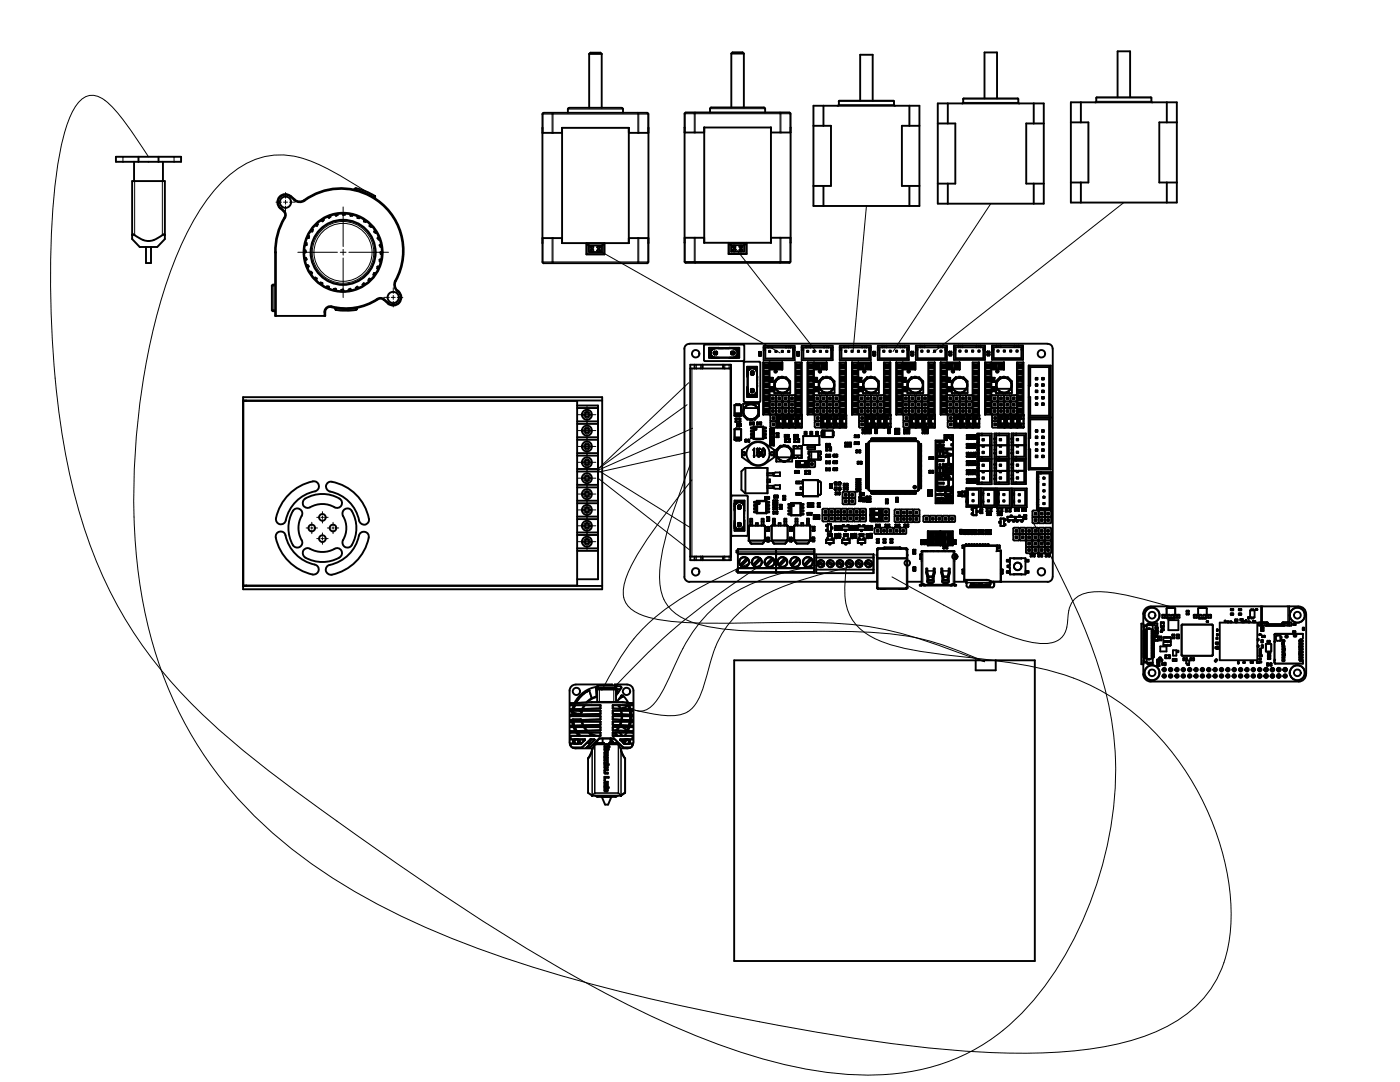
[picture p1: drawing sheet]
<svg xmlns="http://www.w3.org/2000/svg" width="279mm" height="216mm" viewBox="0 0 279 216" stroke-linecap="round" stroke-linejoin="round" font-family="sans-serif">
<g fill="none" stroke="#000" stroke-width=".2">
<path d="M203.2 19.7h-11M229.8 19.5h-11M24.5 31.3v1M26.9 36.1v10.8M32.4 36.1v10.8M34.7 31.3v1M58.1 39.1l-.1 .1M58.9 39.8l-.1 .1M60.7 39.9l.1 .1M70.8 37.7l.2 .1M71 37.8l1.9 .6 1.7 .9M71 37.8v.1"/>
<path d="M71.1 37.5l-.1 .3M74.6 39.3v.1M74.6 39.3l.2 .1M74.8 39.1l-.2 .2M108.3 22.8h.1M108.3 22.8v3.7M108.5 22.5l-.2 .3M110.3 22.5l-.1 .3v3.7M110.4 22.5v4M124.3 21.8h-11M127.3 22.5l.2 .3v3.7M127.3 22.5v4"/>
<path d="M129.1 22.5l.2 .3v3.7M129.4 22.8h-21.1M136.6 22.7h21.2M136.7 22.7v3.7M136.9 22.5l-.2 .2M138.6 22.7v3.7M138.7 22.5l-.2 .2M138.7 22.4v4M141.7 21.7h11M155.7 22.5l.1 .2M155.7 22.4v4M155.8 22.7v3.7"/>
<path d="M157.5 22.5l.2 .2M157.7 22.7v3.7M178.4 20.9h-11M178.4 20.2h-11M192.2 20.4h11M218.8 20.2h11M54.3 57h.6M54.5 56.8v5.3M56 41.4l-.1 .2M56.7 42l-.1 .2M56.8 43.4l.1 .1M75.3 59.6l.1 .1"/>
<path d="M76.7 59.7l-.1 .1M78.9 56l.1 .1M79.3 57.9l-.1 .1M79.6 58.1l-.1 .1M108.3 52.3h.1M108.3 52.3l.2 .2M108.3 47.5v4.8M108.3 52.3h21.1M110.2 52.3l.1 .2M110.2 47.5v4.8M110.4 47.5v5M127.3 47.5v5"/>
<path d="M127.5 52.3l-.2 .2M127.5 47.5v4.8M129.3 52.3l-.2 .2M129.3 47.5v4.8M136.6 52.2h21.2M136.7 47.4v4.8l.2 .3M138.5 52.2l.2 .3M138.6 47.4v4.8M138.7 47.4v5M155.7 47.4v5.1l.1-.3M155.8 47.4v4.8M157.7 47.4v4.8l-.2 .3"/>
<path d="M54.9 61.8h-.6M64.9 62.2h-.1M66.2 61.1v.2M66.9 61.5l.2 .1M67.1 61.6l2 .1 1.9-.1M67.1 61.6v.2M67.1 61.5v.1M71 61.5v.1M71 61.6l.1 .2M71.3 61.5l-.3 .1M77.5 60.4l-.1 .2M138.1 73.5v37.6"/>
<path d="M139 72.8v.7M139.8 72.8v.7M141.8 71.1h.1M141.8 70.9h.1M141.8 69.8h.1M141.8 70h.1M141.9 70.9h-.1M141.9 70.8v.1M141.9 71.2l.1 .2M141.9 69.7v.1zM142 71h.1M142 69.5v.1"/>
<path d="M142.1 71.4h.1M142.3 70.3h.2M142.3 70.6h.2M142.3 70.6l.3 .2M142.3 70.3v.3M142.6 70.1l-.3 .2M142.6 70.7v.1h.4v-.1M142.6 70.2h.4M142.6 70.1v.1M142.6 70.1h.4M142.7 69.6a.87 .87 0 0 0-.9 .9 .87 .87 0 0 0 .9 .8M142.7 69.5h3.6"/>
<path d="M142.7 71.4h3.6M143 70.1l.2 .2h-.2M143 70.1v.1M143 70.6h.2l-.2 .2M143.2 70.3v.3M143.2 71.4h.1M144.6 72.8v.7M145.5 72.8v.7M145.8 71.4h.1M145.8 70.3v.3M146 70.6h-.2l.2 .2M146 70.1l-.2 .2h.2"/>
<path d="M146.1 70.7v.1h.4v-.1M146.1 70.2h.1M146.1 70.2v-.1h.4v.1M146.3 69.6a.87 .87 0 0 1 .9 .9 .87 .87 0 0 1-.9 .8M146.3 71.4h.1M146.4 70.1l.3 .1v.1h-.2M146.5 70.2h.1M146.5 70.6h.2v.1l-.3 .1M146.7 70.3v.3M146.9 71.4h.1M147 69.5v.1M147 71.2v.2"/>
<path d="M147 69.6l.1 .2zM147 71h.1M147.1 69.8h.1M147.1 71.2h-.1zM147.1 71.1h.1M147.1 70.9h.1M147.1 70.8v.1M147.2 70.9h.1M147.2 70h-.1M149.2 78.6l.2 .3M149.2 78.6h.1M149.2 73.7h.1"/>
<path d="M149.2 73.8h.1M149.2 77.4h.1M149.2 78h.1M149.2 74.9h.1M149.2 74.4l.1 3.6M149.3 74.4a.87 .87 0 0 1 .8-.9 .87 .87 0 0 1 .9 .9M149.3 78a.87 .87 0 0 0 .8 .9 .87 .87 0 0 0 .9-.9M149.4 73.5v.1M149.4 73.6l-.2 .1M149.5 78.7h.1M149.6 73.6l-.1 .1M149.6 73.5h.1"/>
<path d="M149.7 78.8l-.1 .1M149.7 78.8h.1M149.7 74.6l.3 .3v-.1M149.7 78.1l.3 .3v-.2M149.9 74.3h-.1v.3h.1M149.9 77.8h-.1v.3h.1M150 74.2v-.2l-.3 .3M150 74.7v.1M150 77.7v-.2l-.3 .3M150 74h.3M150 77.5h.3M150.2 74.2v-.2l.3 .3"/>
<path d="M150.2 74.7v.1M150.2 77.7v-.2h.2l.1 .3M150.3 74.9h-.3M150.3 78.4h-.3M150.3 74.3h.2v.3h-.2M150.3 77.8h.2v.3h-.2M150.4 74.3v.3M150.4 74.3h.1M150.4 74.6h.1M150.5 78.1l-.3 .3v-.2M150.5 74.6l-.1 .3h-.2v-.1M150.5 78.8l.1 .1"/>
<path d="M150.6 73.5l-.1 .1M150.8 73.5v.1M150.8 78.8v.1M150.8 73.6l.1 .1zM150.9 78.7l-.1 .1zM151.1 74.4l-.1 3.6M151.1 78.6h-.1M151.1 73.7h-.1M151.1 78h-.1M151.5 70.4h.3v.4h-.3zM151.8 70.4v.4M152.7 69.5h-.3"/>
<path d="M153.7 69v.4M153.8 76.2h.1M153.8 75.4h.1M153.8 77.3h.1M153.8 78.1h.1M153.8 75.4v.8M153.9 77.3v.8M153.9 77.3h-.1M154.2 76.2h.1M154.2 75.4h.1M154.2 77.3h.1M154.2 78.1h.1"/>
<path d="M154.2 75.4h-.4M154.2 76.2h-.4M154.2 75.4v.8M154.2 77.3h-.3M154.2 77.3v.8M154.2 78.1h-.3M157.3 69v.4M158.6 69.5h-.3M159.1 70.4h.3v.4h-.3zM159.1 70.4v.4M160 69.5h.3M161.3 69v.3"/>
<path d="M162.7 75.4h.1M162.7 76.2h.1M162.7 78.1h.1M162.7 77.3h.1M162.7 75.4v.8M162.7 77.3v.8M163.1 76.2h.1M163.1 75.4h.1M163.1 78.1h.1M163.1 77.3h.1M163.1 76.2h-.4M163.1 75.4v.8"/>
<path d="M163.1 75.4h-.4M163.1 78.1h-.4M163.1 77.3v.8M163.1 77.3h-.4M164.9 69v.3M165.9 69.5h.3M167.9 69.5h-.3M168.9 69v.3M171.5 76.2h.1M171.5 75.4h.1M171.5 78.1h.1M171.5 77.3h.1"/>
<path d="M171.5 75.4v.8M171.6 77.3v.8M171.6 77.3h-.1M171.9 75.4h.1M171.9 76.2h.1M171.9 77.3h.1M171.9 78.1h.1M171.9 75.4h-.4M171.9 76.2h-.4M171.9 75.4v.8M171.9 77.3h-.3M171.9 78.1h-.3"/>
<path d="M171.9 77.3v.8M172.5 69v.3M173.8 69.5h-.3M174.3 70.3h.3v.5h-.3zM175.2 69.4h.3M176.5 69l-.1 .3M180.1 69v.3M180.4 78.1h.1M180.4 77.3h.1M180.4 76.2h.1M180.4 75.4h.1M180.4 75.4v.8"/>
<path d="M180.4 77.3v.8M180.8 78.1h.1M180.8 77.3h.1M180.8 76.2h.1M180.8 75.4h.1M180.8 76.2h-.4M180.8 75.4v.8M180.8 75.4h-.4M180.8 78.1h-.4M180.8 77.3v.8M180.8 77.3h-.4M181.1 69.4h.3"/>
<path d="M181.9 70.3h.3v.5h-.3zM182.8 69.4h.3M184 69v.3M187.7 69v.3M188.6 69.4h.4M189.2 75.4h.1M189.2 76.2h.1M189.2 77.3h.1M189.2 78.1h.1M189.2 75.4v.8M189.3 77.3v.8M189.3 77.3h-.1"/>
<path d="M189.5 70.3h.3v.5h-.3zM189.6 76.2h.1M189.6 75.4h.1M189.6 78.1h.1M189.6 77.3h.1M189.6 75.4h-.4M189.6 76.2h-.4M189.6 75.4v.8M189.6 77.3h-.3M189.6 78.1h-.3M189.6 77.3v.8M189.8 70.3v.5"/>
<path d="M190.7 69.4h-.3M191.6 69v.3M195.3 69v.3M196.6 69.4h-.4M197.1 70.3h.3v.5h-.3zM197.1 70.3v.5M198 69.4h.3M198.1 78.1h.1M198.1 77.3h.1M198.1 76.2h.1M198.1 75.4h.1M198.1 75.4v.8"/>
<path d="M198.1 77.3v.8M198.5 78.1h.1M198.5 77.3h.1M198.5 76.2h.1M198.5 75.4h.1M198.5 76.2h-.4M198.5 75.4v.8M198.5 75.4h-.4M198.5 78.1h-.4M198.5 77.3v.8M198.5 77.3h-.4M199.2 68.9v.4"/>
<path d="M202.9 68.9v.4M203.8 69.4h.4M146.8 83.6h1M146.8 84.2h.1M146.8 83.6v.6M146.8 83.6h.1M147.1 84.6v.4M147.1 85h.2M147.1 84.6h.1M147.1 85h.1M147.3 84.6h-.2M147.6 85.6h-.7"/>
<path d="M147.6 80.8h-.7M147.6 83h-.7M147.6 87.8h-.7M147.7 85h.2M147.8 84.2h-1M147.8 83.6v.6M147.8 84.2h.1M147.8 83.6h.1M147.9 84.6v.4M147.9 84.6h.1M147.9 84.6h-.2M147.9 85h.1"/>
<path d="M148.3 90.4l.3-.1v.4h-.3zM148.7 88.1h.2M148.7 87.7v.4M148.7 88.1h.1M148.7 87.7h.1M148.9 87.7h-.2M149.4 88.1h.1M149.5 87.7v.4M149.5 87.7h-.1M149.5 88.1h.1M149.5 87.7h.1M149.6 84.7h.1"/>
<path d="M149.6 84.3h.1M149.7 84.3v.4M149.7 84.7h.1M149.7 84.3h.1M150.5 84.7h.1M150.5 84.3h.1M150.5 84.7h-.8M150.5 84.3v.4M150.5 84.3h-.8M151 85.5l-.2 .2M151.1 84.7h.1M151.1 84.3h.1"/>
<path d="M151.1 84.3v.4M151.9 84.7h.1M151.9 84.3h.1M151.9 84.7h-.8M151.9 84.3v.4M151.9 84.3h-.8M152.7 99.6h.1M152.7 99.2h.1M152.7 99.2v.4M152.7 99.6h.8M152.7 99.2h.8M153.5 99.6h.1"/>
<path d="M153.5 99.2h.1M153.5 99.2v.4M153.7 88.2h.1M153.7 87.8h.1M153.7 88.9h.1M153.7 88.5h.1M153.7 86h.1M153.7 85.6v.4M153.7 85.6h.1M153.7 87.8v.4M153.7 88.5v.4M153.7 86.3v.4"/>
<path d="M153.7 87.1v.4M153.7 86.7h.1M153.7 87.5h.1M153.7 86.7h.2M153.7 87.5h.2M153.7 86.3h.1M153.7 87.1h.1M153.7 86.3h.2M153.8 85.6h-.1M153.9 87.1h-.2M153.9 90.4h.4v.3h-.4zM154.2 94.4v.5"/>
<path d="M154.2 96.9v.5M154.3 86h.2M154.3 99.9h.1M154.3 86.7h.2M154.3 87.5h.2M154.3 86.3h.2M154.3 96.9v.5M154.4 99.9v.4M154.4 99.9h.1M154.4 88.2h.1M154.4 87.8h.1M154.4 88.9h.1"/>
<path d="M154.4 88.5h.1M154.5 85.6v.4M154.5 85.6h.1M154.5 85.6h-.2M154.5 86h.1M154.5 87.8v.4M154.5 88.5v.4M154.5 87.8h.1M154.5 88.5h.1M154.5 88.2h-.8M154.5 88.9h-.8M154.5 88.2h.1"/>
<path d="M154.5 88.9h.1M154.5 87.8h-.8M154.5 88.5h-.8M154.5 86.3v.4M154.5 87.1v.4M154.5 86.3h.1M154.5 87.1h.1M154.5 86.7h.1M154.5 87.5h.1M154.5 87.1h-.2M154.5 94.4v.5M154.5 96.9v.5"/>
<path d="M154.6 98.9h.5v.3h-.5zM154.6 98.9v.3M154.9 86.4h.1M154.9 87.2h.1M155 87.2h.1M155 86.4v.8M155 86.4h.1M155.1 99.9h.1M155.1 99.9v.4M155.1 99.9h-.7M155.3 86.4h.1M155.3 87.2h.1"/>
<path d="M155.3 87.2h-.3M155.3 86.4v.8M155.3 86.4h-.3M155.4 87.2h-.1M156.3 98.9h.1M156.3 98.9v.2M156.3 99.6v.1M156.3 99.7h.1M156.6 87.2h.2M156.6 86.8v.4M156.6 87.2h.1M156.6 86.8h.1"/>
<path d="M156.6 88.2h1M156.6 87.6v.6M156.6 87.6h.1M156.6 87.6h1M156.6 88.2h.1M156.7 98.9h-.4M156.7 98.9h.1M156.7 98.9v.2M156.7 99.6v.1M156.7 99.7h-.4M156.7 99.7h.1M156.8 86.8h-.2"/>
<path d="M157.2 87.2h.2M157.4 86.8h-.2M157.4 87.2h.1M157.4 86.8v.4M157.4 86.8h.1M157.6 87.6v.6M157.6 88.2h.1M157.6 87.6h.1M158.5 86.8v.4M158.5 87.2h.2M158.5 87.2h.1M158.5 86.8h.1"/>
<path d="M158.5 88.2h.1M158.5 87.6v.6M158.5 88.2h1M158.5 87.6h.1M158.7 94.4h.1M158.7 94v.4M158.7 94h-.1M158.7 86.8h-.2M158.8 94h-.1M159.1 87.2h.2M159.1 96.1v.4M159.1 98.4v.4"/>
<path d="M159.3 94.4h.1M159.3 86.8v.4M159.3 86.8h.1M159.3 86.8h-.2M159.3 87.2h.1M159.4 96.1v.4M159.4 98.4v.4M159.4 94v.4M159.4 94h.1M159.4 94h-.1M159.4 94.4h.1M159.5 96.1v.4"/>
<path d="M159.5 98.4v.4M159.5 87.6h-1M159.5 87.6h.1M159.5 87.6v.6M159.5 88.2h.1M160 96.1v.4M160 98.4v.4M160.2 98.9h.1M160.2 98.9h2.9M160.3 95.9h.1M160.3 87v.1M160.3 99h2.8"/>
<path d="M160.3 95.9h2.8M160.3 87.1h.1M160.3 88.8h.1M160.3 87l.1 .1M160.3 87.1v1.6M160.3 88.7v.1M160.3 95.8v3.3M160.4 87.1h.1M160.4 88.8h3.1M160.4 87.1v1.6M160.4 88.7v.1M160.4 88.8h-.1"/>
<path d="M160.6 86.7h.4M160.6 86.4h.4M160.7 94.6h.1M160.7 94.6h1M160.7 93.9v.7M160.7 93.9h.1M161 86.5h-.4M161.2 89.3h1.5M161.2 89.1h1.5M161.7 93.9h-1M161.7 93.9h.1M161.7 93.9v.7"/>
<path d="M161.7 94.6h.1M161.7 86.4h.4M161.7 86.7h.4M162.1 86.5h-.4M162.7 89.4h-1.5M162.7 89.3h-1.5M162.9 86.7h.4M162.9 86.4h.4M163.1 98.9h.1M163.1 95.9h.1M163.1 99l.1 .1M163.1 95.9v3"/>
<path d="M163.2 99h-.1M163.2 95.9h.1M163.2 98.9v.1M163.2 98.9h.1M163.2 95.9v3M163.2 95.9h-3M163.3 86.5h-.4M163.3 95.8l-.1 .1M163.4 87.1h.1M163.5 88.8h.1M163.5 87.1h.1M163.5 87.1h-3.1"/>
<path d="M163.5 88.7v.1M163.5 87.1v1.6M163.5 87v.1M164 86.2v.7M164.8 93.5h.1M164.8 93.9h.1M164.8 92.1h.1M164.8 92.5h.1M164.9 93.8h.1M164.9 93.4h.7M164.9 93.4h.1M164.9 93.4v.4"/>
<path d="M164.9 92h.1M164.9 92h.8M164.9 92.4h.1M164.9 92v.4M164.9 88.6v.4M164.9 89h.1M164.9 88.6h.1M164.9 89.3h1M164.9 89.9h.1M164.9 89.3v.6M164.9 89.3h.1M164.9 90.7h.1"/>
<path d="M164.9 91.1h.1M164.9 90.7v.4M165 88.6h-.1M165.1 89.9h.5M165.1 89.9h-.2M165.5 89h.2M165.6 93.9h.1M165.6 93.5h.1M165.6 97.4h.1M165.6 96.6h.1M165.6 96.6v.8M165.6 93.8h.1"/>
<path d="M165.6 93.8h-.7M165.6 93.4v.4M165.6 93.4h.1M165.7 92.1h.1M165.7 92.5h.1M165.7 90.7h.1M165.7 91.1h.1M165.7 92.4h.1M165.7 92v.4M165.7 92h.1M165.7 92.4h-.8M165.7 88.6v.4"/>
<path d="M165.7 88.6h.1M165.7 88.6h-.2M165.7 89h.1M165.7 91.1h-.8M165.7 90.7v.4M165.7 90.7h-.8M165.9 89.3v.6M165.9 89.9h-.3M165.9 89.9h.1M165.9 89.3h.1M166 97.4h.1M166 96.6h.1"/>
<path d="M166 97.4h-.4M166 96.6h-.4M166 96.6v.8M166.3 86.2v.7M166.4 92.1h.5v.3h-.5zM166.5 93.5h.4v.3h-.4zM166.5 92.1h.4M166.5 93.5h.4v.3M166.5 90.8h.5v.3h-.5zM166.8 98.3h.1M166.8 98.6h.1M166.8 98.2v.4"/>
<path d="M166.8 98.2h.1M167.6 98.3h.1M167.6 98.6h.1M167.6 98.6h-.8M167.6 98.2v.4M167.6 98.2h.1M167.6 98.2h-.8M168.4 96.5h.1M168.4 96.5v.4M168.4 97.3v.4M168.4 96.9h.2M168.4 96.9h.1"/>
<path d="M168.4 97.7h.1M168.4 97.7h.2M168.4 96.5h.2M168.4 97.3h.1M168.6 97.3h-.2M168.7 89.1h.1M168.7 88.3v.2M168.7 88.9v.2M168.7 88.3h.4M168.7 88.3h.1M169 96.9h.2M169 97.7h.2"/>
<path d="M169 96.5h.2M169.1 89.1h-.4M169.1 88.3v.2M169.1 88.9v.2M169.1 88.3h.1M169.1 89.1h.1M169.2 96.5v.4M169.2 97.3v.4M169.2 96.5h.1M169.2 97.3h.1M169.2 96.9h.1M169.2 97.7h.1"/>
<path d="M169.2 97.3h-.2M169.4 88.3h.1M169.4 88.3v.2M169.4 88.9v.2M169.4 89.1h.1M169.8 88.3h-.4M169.8 88.3v.2M169.8 88.9v.2M169.8 89.1h-.4M169.8 88.3h.1M169.8 89.1h.1M170.6 86.9h.1"/>
<path d="M170.6 87.2h.1M170.6 88.2h.1M170.6 88.6h.1M170.6 88.2v.4M170.6 86.8v.4M170.6 86.8h.1M170.9 89.9v.4M170.9 90.3h.2M170.9 90.3h.1M170.9 89.9h.2M170.9 89.9h.1M170.9 95.6v.4"/>
<path d="M170.9 96h.2M170.9 96h.1M170.9 95.6h.1M170.9 97.6h.1M170.9 96.3v.4M170.9 97v.4M170.9 97.6v.4M170.9 97.4h.2M170.9 97h.1M170.9 97.4h.1M170.9 98h.1M170.9 98h.2"/>
<path d="M170.9 96.7h.2M170.9 96.7h.1M170.9 96.3h.1M171.1 95.6h-.2M171.1 97h-.2M171.1 96.3h-.2M171.1 97.6h-.2M171.2 92.5h.1M171.2 92.1v.4M171.2 92.1h.1M171.3 92.1h-.1M171.4 86.9h.1"/>
<path d="M171.4 87.2h.1M171.4 88.2h.1M171.4 88.6h.1M171.4 88.2v.4M171.4 88.6h-.8M171.4 88.2h-.8M171.4 87.2h-.8M171.4 86.8v.4M171.4 86.8h.1M171.4 86.8h-.8M171.4 100h.1M171.4 99.2h.1"/>
<path d="M171.5 100h.1M171.5 99.2v.8M171.5 99.2h.1M171.5 90.3h.2M171.5 89.9h.2M171.6 96h.1M171.6 97.4h.1M171.6 98h.1M171.6 96.7h.1M171.6 98.4h.1M171.6 98.8h.1M171.6 98.4v.3"/>
<path d="M171.7 89.9h.1M171.7 89.9v.4M171.7 90.3h.1M171.7 95.6v.4M171.7 95.6h.1M171.7 95.6h-.1M171.7 96h.1M171.7 97h-.1M171.7 97.4h.1M171.7 97h.1M171.7 96.7h.1M171.7 96.3h-.1"/>
<path d="M171.7 97.6h-.1M171.7 97.6h.1M171.7 98h.1M171.7 96.3v.4M171.7 97v.4M171.7 97.6v.4M171.7 96.3h.1M171.8 92.5h.2M171.8 99.2h.1M171.8 100h.1M171.9 99.2v.8M171.9 100h-.4"/>
<path d="M171.9 99.2h-.4M171.9 99.2h.1M171.9 100h.1M172 92.1v.4M172 92.1h.1M172 92.1h-.2M172 92.5h.1M172.1 85.7h.4M172.1 85.7h.1M172.1 85.7v.1M172.1 86.3v.1M172.1 86.4v.1"/>
<path d="M172.2 99.4h.3v.5h-.3zM172.4 98.8h.1M172.4 98.4h.1M172.4 98.7h-.8M172.4 98.4v.3M172.4 98.4h-.8M172.5 99.9h-.3M172.5 86.4v.1M172.5 85.7v.1M172.5 86.3v.1M172.5 86.4h-.4M172.5 85.7h.1"/>
<path d="M172.8 86.4h.1M172.8 86.4v.1M172.8 85.7h.1M172.8 85.7v.7M172.9 99.1h.1M172.9 99.5h.1M172.9 99.7h.1M172.9 99.1v.4M172.9 99.1h.2M172.9 99.7v.4M173.1 99.5h-.2M173.2 86.4v.1"/>
<path d="M173.2 85.7h.1M173.2 86.4h-.4M173.2 85.7v.7M173.2 85.7h-.4M173.2 86.4h.1M173.4 86.4h.1M173.4 86.4v.1M173.4 85.7h.1M173.4 85.7v.7M173.6 99.1h.1M173.7 99.7h.1M173.7 99.5h-.1"/>
<path d="M173.7 99.1v.4M173.7 99.1h.1M173.7 99.5h.1M173.7 99.7v.4M173.7 99.7h-.8M173.8 86.4v.1M173.8 85.7h.1M173.8 86.4h-.4M173.8 85.7v.7M173.8 85.7h-.4M173.8 86.4h.1M174.6 86.4h.1"/>
<path d="M174.6 85.6h.1M174.7 85.6v.8M175 86.4h.1M175 85.6v.1M175 86.4h-.3M175 85.6v.8M175 85.6h-.3M175 85.6h.1M176.8 99.6h.1M176.8 99.6v.2M177.2 99.6h-.4M177.2 99.6h.1"/>
<path d="M177.2 99.6v.2M177.2 85.6h.4M177.2 86.4h.1M177.2 85.6h.1M177.2 85.6v.2M177.2 86.3v.1M177.6 86.4h.1M177.6 86.4h-.4M177.6 85.6v.2M177.6 86.3v.1M177.6 85.6h.1M178.6 86h.1"/>
<path d="M178.6 85.6h.1M178.7 85.6v.4M178.7 86h.1M178.7 85.6h.1M178.7 86.2v.4M178.7 86.6h.1M178.7 86.2h.1M178.8 99.3h.4M178.8 99.3h.1M178.8 99.3v.2M178.8 99.9v.2M178.9 86.2h-.2"/>
<path d="M179.2 99.3v.2M179.2 99.9v.2M179.2 99.3h.1M179.3 86.6h.2M179.5 86h.1M179.5 85.6h.1M179.5 86h-.8M179.5 85.6v.4M179.5 85.6h-.8M179.5 86.2v.4M179.5 86.2h.1M179.5 86.2h-.2"/>
<path d="M179.5 86.6h.1M180.4 86.5h.1M180.4 85.7h.1M180.5 85.7l-.1 .8M180.5 85.7h-.1M180.8 86.5h.1M180.8 85.7h.1M180.8 86.5h-.3M180.8 85.7v.8M180.8 85.7h-.3M181.1 85.7h.1M181.1 86.5h.1"/>
<path d="M181.1 86.4h.1M181.1 85.7v.7M181.4 85.7h.1M181.4 86.5h.1M181.5 86.4h-.4M181.5 85.7v.7M181.5 85.7h-.4M181.5 85.7h.1M181.5 86.4h.1M184.1 85.7h.1M184.1 85.7h.4M184.1 85.7v.1"/>
<path d="M184.1 86.3v.1M184.1 86.4v.1M184.5 86.4h-.4M184.5 85.7v.1M184.5 86.3v.1M184.5 85.7h.1M184.5 86.4v.1M184.8 86.4h.1M184.8 85.7h.1M184.8 85.7v.1M184.8 86.3v.1M185.2 85.7h-.4"/>
<path d="M185.2 86.4v.1M185.2 86.4h-.4M185.2 85.7v.1M185.2 86.3v.1M185.2 85.7h.1M185.2 97.8v.4M185.2 98.2h.2M185.2 98.2h.1M185.2 97.8h.1M185.2 98.5h.1M185.2 98.9h.2M185.2 98.5v.4"/>
<path d="M185.2 98.9h.1M185.4 97.8h-.2M185.4 98.5h-.2M185.5 94.3h.1M185.5 93.9v.4M185.5 93.9h.1M185.5 91.6h.2M185.5 91.2v.4M185.5 91.6h.1M185.5 91.2h.1M185.6 93.9h-.1M185.7 91.2h-.2"/>
<path d="M185.8 98.2h.2M185.8 98.9h.2M186 97.8v.4M186 97.8h-.2M186 98.2h.1M186 97.8h.1M186 98.5v.4M186 98.5h.1M186 98.5h-.2M186 98.9h.1M186.1 94.3h.2M186.1 91.6h.2"/>
<path d="M186.3 93.9v.4M186.3 93.9h.1M186.3 93.9h-.2M186.3 94.3h.1M186.3 91.2v.4M186.3 91.6h.1M186.3 91.2h-.2M186.3 91.2h.1M191.3 99h.1M191.3 98.2h.1M191.3 98.9h.1M191.3 98.2v.7"/>
<path d="M191.6 99h.1M191.6 98.2h.1M191.7 98.9h-.4M191.7 98.2h-.4M191.7 98.2h.1M191.7 98.2v.7M191.7 98.9h.1M192 99h.1M192 98.1h.6M192 98.1v.9M192 99h.6M192 98.1h.1"/>
<path d="M192.6 98.1v.9M192.6 98.1h.1M192.6 99v.1M192.6 99h.1M192.8 98.8h.4M192.9 90.3v.1M192.9 91.1h.1M192.9 92.8h.1M192.9 92h.1M192.9 93.9h.1M192.9 94.7h.1M192.9 96.4h.1"/>
<path d="M192.9 95.6h.1M192.9 89.4h.1M192.9 88.6h.1M192.9 90.3h.1M192.9 93.8h.1M192.9 88.6v.8M192.9 90.3v.8M192.9 91.1h.4M192.9 89.4h.4M192.9 90.3h.4M192.9 88.6h.4M192.9 92v.8"/>
<path d="M192.9 93.8v.8M192.9 94.6h.4M192.9 94.6h.1M192.9 93.8h.4M192.9 87.6h.1M193 95.6v.7M193 96.3h.3M193 96.3h-.1M193 95.6h.3M193 87.6h.1M193 86.8h.1M193 86.8v.8"/>
<path d="M193 86.8h-.1M193.2 98.5h-.4M193.2 99.8h-.4M193.3 90.3v.1M193.3 91.1h.1M193.3 92.8h.1M193.3 92h.1M193.3 93.9h.1M193.3 94.7h.1M193.3 89.4h.1M193.3 88.6h.1M193.3 88.6v.8"/>
<path d="M193.3 90.3v.8M193.3 92h-.4M193.3 92v.8M193.3 92.8h-.4M193.3 93.8v.8M193.3 90.3h.1M193.3 93.8h.1M193.3 94.6h.1M193.3 87.6h.1M193.3 86.8h.1M193.3 96.4h.1M193.3 95.6h.1"/>
<path d="M193.3 95.6v.7M193.3 87.6h-.3M193.3 86.8h-.3M193.3 96.3h.1M193.3 86.8v.8M193.6 91.1h.1M193.6 90.3h.1M193.6 89.4h.1M193.6 88.6h.1M193.6 92h.4v.2M193.6 92.8h.1M193.6 90.3h.4"/>
<path d="M193.6 88.6h.4M193.6 88.6v.2M193.6 89.2v.2M193.6 90.3v.2M193.6 91v.1M193.6 92v.2M193.6 92.6v.2M193.6 92h.1M193.6 94.6h.1M193.6 93.8v.2M193.6 94.5v.1M193.6 94.6h.4"/>
<path d="M193.6 93.8h.4M193.6 93.8h.1M193.6 96.4h.4M193.6 95.6v.1M193.6 96.2v.2M193.6 96.4h.1M193.6 95.6h.4M193.6 95.6h.1M193.6 86.8h.1M193.6 86.8v.2M193.6 87.4v.2M193.6 87.6h.1"/>
<path d="M194 91.1h-.4M194 88.6v.2M194 89.2v.2M194 90.3v.2M194 91v.1M194 88.6h.1M194 90.3h.1M194 89.4h-.4M194 89.4h.1M194 91.1h.1M194 92.8h-.4M194 92.6v.2"/>
<path d="M194 94.6h.1M194 93.8v.2M194 94.5v.1M194 93.8h.1M194 92.8h.1M194 96.4h.1M194 95.6v.1M194 96.2v.2M194 95.6h.1M194 86.8h-.4M194 87.6h-.4M194 86.8v.2"/>
<path d="M194 87.4v.2M194 86.8h.1M194 87.6h.1M194.3 88.6h.1M194.3 90.3h.1M194.3 86.8h.1M194.3 87.6h.1M194.3 92.8h.1M194.3 92h.1M194.3 89.4h.1M194.3 91.1h.1M194.3 93.9h.1"/>
<path d="M194.3 94.6v.1M194.3 96.4h.1M194.3 95.6h.1M194.3 93.8h.1M194.3 90.3h.4M194.3 88.6h.4M194.3 91.1h.4M194.3 89.4h.4M194.3 88.6v.8M194.3 90.3v.8M194.3 92v.8M194.3 92h.4"/>
<path d="M194.3 93.8v.8M194.3 94.6h.4M194.3 94.6h.1M194.3 93.8h.4M194.3 86.8h.4M194.3 95.6v.7M194.3 96.3h.4M194.3 96.3h.1M194.3 95.6h.4M194.3 86.8v.8M194.6 86.8h.1M194.6 87.6h.1"/>
<path d="M194.6 92.8h.1M194.6 92h.1M194.6 89.4h.1M194.6 88.6h.1M194.6 90.3h.1M194.6 91.1h.1M194.6 93.9h.1M194.6 94.6v.1M194.6 96.4h.1M194.6 95.6h.1M194.7 91.1h.1M194.7 88.6v.8"/>
<path d="M194.7 90.3v.8M194.7 92.8h-.4M194.7 92v.8M194.7 93.8v.8M194.7 88.6h.1M194.7 90.3h.1M194.7 89.4h.1M194.7 92h.1M194.7 92.8h.1M194.7 94.6h.1M194.7 93.8h.1M194.7 95.6v.7"/>
<path d="M194.7 87.6h-.4M194.7 86.8v.8M194.7 96.3h.1M194.7 95.6h.1M194.7 86.8h.1M194.7 87.6h.1M195 92.8h.4M195 87.7h.4M195 90.4h.4M195 95.5h.4M195.9 98.5h.4M195.9 99.8h.4"/>
<path d="M196.3 98.8h-.4M198.5 90.3h.3M198.5 95.4h.3M198.8 92.8h-.3M198.8 87.7h-.3M199 98.8h.3M199.3 98.6h-.3M199.3 99.8h-.3M202.1 98.6h.3M202.2 90.3h-.3M202.2 95.4h-.3M202.2 92.8h-.3"/>
<path d="M202.2 87.6h-.3M202.4 99.8h-.3M202.4 98.8h-.3M206.9 95.7h.3M207.3 94.2v.3M207.7 94.2v.3M139 111.1v.7M139.8 111.1v.7M144.6 111.1v.7M145.5 111.1v.7M145.9 111.1v.7M146.6 100.5h.1"/>
<path d="M146.6 101.6h.1M146.6 104.2h.1M146.6 105.3h.1M146.6 104.7h.1M146.6 105.4h.1M146.6 100.4h.1M146.6 104.7a.89 .89 0 0 0 .9 .9 .89 .89 0 0 0 .9-.9M146.7 105.4l.2 .3M146.9 100.2v.1M146.9 100.3l-.2 .2M146.9 105.4h.1M147 100.4h.1"/>
<path d="M147.1 100.2v.1M147.1 105.5v.2M147.1 105.5h.1M147.2 104.9l.2 .3v-.3M147.2 101.4l.2 .2v-.2M147.3 110h15.2M147.3 114.2h15.2M147.3 110.5h15.2M147.3 113.2h15.2M147.3 104.5h-.1v.4h.1M147.3 101h-.1v.4h.1M147.4 100.9v-.1h-.1l-.1 .2"/>
<path d="M147.4 104.4l-.1-.1-.1 .2M147.4 104.4h.1M147.4 100.7h.3M147.4 104.2h.3M147.7 104.9v.3l.2-.3M147.7 104.4l.1-.1 .1 .2M147.7 100.8l.2 .2M147.7 101.4v.2M147.7 100.8v.1M147.7 104.4h.1M147.7 105.1h-.3M147.7 101.6h-.3"/>
<path d="M147.8 104.5h.1v.4h-.1M147.8 101h.1M147.8 101.4h.1M147.8 101v.4M147.8 104.5h.1M147.8 104.9h.1M147.9 101.4l-.2 .2M147.9 101v.4M148 105.5v.2M148 100.2v.1M148.2 105.5v.2M148.2 100.3l.1 .2z"/>
<path d="M148.2 100.2v.1M148.3 105.4l-.1 .1zM148.4 101.1a.89 .89 0 0 0-.9-.8 .89 .89 0 0 0-.9 .8v3.6M148.4 101.1l.1 3.6M148.5 105.4h-.1M148.5 100.4h-.1M148.5 101.1h-.1M149.5 104.9h.1M149.5 104.9l-.1 .1M149.5 107.8h.1M149.5 107.8l-.1 .1M149.5 104.9v2.9"/>
<path d="M149.6 104.9h3M149.6 104.9h.1M149.6 104.9v2.9M149.7 104.1h.4M150.1 104.6h-.4M150.1 104.1h-.4M150.1 103.7h-.4M151.6 100.3l-.2 .2M152 104.1h.4M152.4 104.6h-.4M152.4 104.1h-.4M152.4 103.7h-.4"/>
<path d="M152.6 104.9h.1M152.6 107.8l.1 .1M152.6 107.8h.1M152.6 104.9v2.9M152.6 107.8h-3.1M152.6 107.8h-3M152.7 105l-.1-.1v2.9M153.1 106h.1M153.1 105.2h.1M153.1 104h.1M153.1 103.2h.1M153.1 105.9h.4"/>
<path d="M153.1 105.9h.1M153.1 105.1v.8M153.1 105.1h.1M153.1 107.4h.3v.5h-.3zM153.1 103.2v.8M153.4 107.9h-.3M153.5 106h.1M153.5 105.2h.1M153.5 105.1v.8M153.5 105.1h-.4M153.5 105.1h.1M153.5 105.9h.1"/>
<path d="M153.5 104h.1M153.5 103.2h.1M153.5 103.2v.8M153.5 104h-.4M153.5 103.2h-.4M154 104.9h.1M154 107.8h.1M154 104.9l-.1 .1M154 107.8l-.1 .1M154 104.9v2.9M154.1 104.9h-.1M154.1 107.8h.1"/>
<path d="M154.1 107.8h3M154.1 104.9h3M154.1 104.9h.1M154.1 104.9v2.9M154.2 104h.4M154.3 101h.1M154.3 100.6h.1M154.3 100.3h.1M154.3 101.7h.1M154.3 101.3h.1M154.3 102.5h.1M154.3 102.2h.1"/>
<path d="M154.4 100.6v.4M154.4 101.3v.3M154.4 100.3h.1M154.4 101h.1M154.4 101.6v.1M154.4 100.6h.1M154.4 101.3h.1M154.4 102.1v.4M154.4 102.5h.1M154.4 102.1h.1M154.6 104.6h-.4M154.6 104.1h-.4"/>
<path d="M154.6 103.7h-.4M155.1 101h.1M155.1 100.6h.1M155.1 100.3h.1M155.1 102.2h.1M155.1 101.3h.1M155.1 101.7h.1M155.1 101h-.7M155.1 100.6v.4M155.1 101.3v.3M155.1 100.3h-.7M155.1 101.6h-.7"/>
<path d="M155.1 100.6h-.7M155.1 101.6v.1M155.1 101.3h-.7M155.1 102.1h.1M155.1 102.5h-.7M155.1 102.1l.1 .4M155.2 102.5h-.1M155.2 102.1h-.8M155.7 101.5h.1M155.7 100.8h.1M155.7 100.7v.8M155.7 100.7h.1"/>
<path d="M156 101.5h.1M156 100.8h.1M156 101.5h-.3M156 100.7v.8M156 100.7h-.3M156 100.7h.1M156.1 101.5h-.1M156.5 104h.4M156.9 104.6h-.4M156.9 104.1h-.4M156.9 103.7h-.4M157.1 104.9h.1"/>
<path d="M157.1 107.8l.1 .1M157.1 107.8h.1M157.1 104.9v2.9M157.1 107.8h-3M157.2 105l-.1-.1v2.9M157.6 105.2h.1M157.6 105.9v.1M157.6 105.1v.8M157.6 105.9h.4M157.6 105.1h.1M157.6 107.4h.4v.5h-.4zM158 105.2h.1"/>
<path d="M158 105.9v.1M158 105.1v.8M158 105.1h-.4M158 105.9h.1M158 105.1h.1M158.5 100.7l-.3 .2M158.5 104.9l.1 2.9M158.5 104.9h.1M158.6 107.8h-.1M158.6 107.8h.1M158.6 107.8h3M158.6 104.8v3"/>
<path d="M158.8 104h.4M158.8 104.1h.4M158.8 104.6h.4M159.2 103.7h-.4M161 104h.4M161 104.1h.4M161 104.6h.4M161.1 102.7h.1M161.1 102.4h.1M161.2 102.3h.1M161.2 102.3v.4M161.2 102.7h.1"/>
<path d="M161.2 102.3h.8M161.2 101.2h.1M161.2 100.4h.1M161.2 100.4h.4v.8M161.2 100.4v.8M161.4 103.7h-.4M161.6 104.9h-3.1M161.6 100.4h.1M161.6 101.2h.1M161.6 107.8l.1 .1M161.6 104.8v3M161.6 101.2h-.4"/>
<path d="M161.6 107.8h.1M161.7 107.8h-.1M161.7 104.9v2.9M161.9 101.2h.1M161.9 100.4h.1M161.9 102.7h.1M161.9 102.4h.1M162 102.3v.4h-.8M162 102.3h.1M162.1 105.9h.1M162.1 105.1h.1M162.1 105.1v.8"/>
<path d="M162.2 107.4h.3v.5h-.3zM162.2 107.4h.3v.5M162.3 101.2h.1M162.3 100.4h.1M162.3 101.2h-.4M162.3 100.4v.8M162.3 100.4h-.4v.8M162.4 103.6h.1M162.4 102.8h.1M162.4 102.8v.8M162.5 109.7h-15.2M162.5 110.7h-15.2"/>
<path d="M162.5 105.9h.1M162.5 105.1h.1M162.5 105.9h-.4M162.5 105.1h-.4M162.5 105.1v.8M162.8 103.6h.1M162.8 102.8h.1M162.8 103.6h-.4M162.8 102.8h-.4M162.8 102.8v.8M163.1 103.6h.1M163.1 102.8h.1"/>
<path d="M163.1 102.8v.8M163.2 101.2h.1M163.2 100.4h.1M163.2 101.2v-.8h.4v.8M163.5 103.6h.1M163.5 102.8h.1M163.5 103.6h-.4M163.5 102.8h-.4M163.5 102.8v.8M163.6 101.2h.1M163.6 100.4h.1M163.6 101.2h-.4"/>
<path d="M165 104.8v.2M165 105.7v.2M165.1 104.8v.2M165.1 105.7v.2M165.2 107h.1M165.2 106.6h.1M165.2 106.6h.8M165.2 107h.8M165.2 106.6v.4M165.3 107.6h-.3M165.3 107.5h-.3M165.5 108.5h.2"/>
<path d="M165.7 108.4h-.2M165.9 105.2v.3M166 107h.1M166 106.6h.1M166 105.2v.3M166 106.6v.4M166.2 107.6h-.2M166.2 107.5h-.2M166.6 105.7h.1M166.6 104.9h.1M166.6 104.9h.4M166.6 105.7h.4"/>
<path d="M166.6 104.9v.8M166.6 107.4h.1M166.6 106.6h.1M166.6 106.6v.8M167 105.7h.1M167 104.9h.1M167 104.9v.8M167 107.4h.1M167 106.6h.1M167 106.6v.8M167 107.4h-.4M167 106.6h-.4"/>
<path d="M167.3 104.9h.1M167.3 105.7h.1M167.3 104.9h.4M167.3 105.7h.4M167.3 104.9v.8M167.4 106.7h.3v.4h-.3zM167.7 105.7h.1M167.7 104.9h.1M167.7 104.9v.8M168.2 105h.2M168.2 107.5l.2 .1M168.2 107.5h.2"/>
<path d="M168.4 107h.1M168.4 106.6h.1M168.4 104.9h-.2M168.4 106.6h.8M168.4 106.6v.4M168.4 107h.8M168.4 107.7h-.2M168.7 105.8l.2 .1M168.7 108.5h.2M168.7 108.6h.2M168.9 105.7h-.2M168.9 108.4h-.2"/>
<path d="M169.1 104.9h.3M169.1 105h.3M169.2 106.6h.1M169.2 107h.1M169.2 107.5l.2 .1M169.2 107.5h.2M169.2 106.6v.4M169.4 107.7h-.2M169.8 104.9h.1M169.8 105.7h.1M169.8 104.9h.4M169.8 105.7h.4"/>
<path d="M169.8 104.9v.8M169.8 107.4h.1M169.8 106.6h.1M169.8 106.6v.8M170.1 105.7h.1M170.1 104.9h.1M170.2 105.7h.1M170.2 104.9v.8M170.2 104.9h.1M170.2 107.4h.1M170.2 106.6h.1M170.2 107.4h-.4"/>
<path d="M170.2 106.6v.8M170.2 106.6h-.4M170.5 104.9h.1M170.5 105.7h.1M170.5 104.9h.4M170.5 105.7h.4M170.5 104.9v.8M170.5 107.1h.4M170.9 106.7v.4M170.9 107.1v-.4h-.4v.4M170.9 105.7h.1M170.9 104.9h.1"/>
<path d="M170.9 104.9v.8M171.3 104.9h.3M171.3 105h.3M171.4 107.5h.2M171.4 107.6h.2M171.5 107h.1M171.5 106.6h.1M171.5 106.6v.4M171.8 105.8h.2M171.8 108.4h.3M172 105.9h-.2M172.1 108.5h-.3"/>
<path d="M172.3 104.9h.2M172.3 105h.2M172.3 107h.1M172.3 106.6h.1M172.3 107.5h.2M172.3 107.6h.2M172.3 107h-.8M172.3 106.6v.4M172.3 106.6h-.8M172.9 105.7h.1M172.9 104.9h.1M172.9 104.9v.8"/>
<path d="M172.9 100.1h.1M172.9 107.4h.1M172.9 106.6h.1M172.9 106.6h.4M172.9 106.6v.8M172.9 107.4h.4M172.9 100.1h.8M173.3 105.7h.1M173.3 104.9h.1M173.3 107.4h.1M173.3 106.6h.1M173.3 104.9v.8"/>
<path d="M173.3 105.7h-.4M173.3 104.9h-.4M173.3 106.6v.8M173.7 105.7h.1M173.7 104.9h.1M173.7 104.9v.8M173.7 106.7h.3v.4h-.3zM174 104.9h.1M174 105.7h.1M174.1 105.7h-.4M174.1 104.9v.8M174.1 104.9h-.4"/>
<path d="M174.1 104.9h.1M174.1 105.7h.1M174.8 104.7h.1M174.8 105.1h.1M174.8 104.7v.4M175 107.5h.1M175 107.7h.4M175 108.2h.1M175 107.7h.1M175 108.3h.1M175 107.5v.2M175 108.2v.1"/>
<path d="M175 108.3h.4M175.2 109.6h5.7v7.7h-5.7zM175.4 108.2h-.4M175.4 107.7h.1M175.4 108.3h.1M175.4 108.2h.1M175.4 107.5h-.4M175.4 107.5h.1M175.4 107.5v.2M175.4 108.2v.1M175.6 104.7h.1M175.6 105.1h.1"/>
<path d="M175.6 105.1h-.8M175.6 104.7v.4M175.6 104.7h-.8M176.3 109.3h.3M176.3 107.7h.4M176.3 107.5h.1M176.3 108.2h.1M176.3 108.3h.4M176.3 108.2h.4M176.3 107.5h.4M176.3 107.5v.2M176.3 108.2v.1"/>
<path d="M176.3 107.7h.1M176.3 108.3h.1M176.6 109.3v.1M176.7 105.1h.1M176.7 104.7h.1M176.7 104.7v.4M176.7 107.5h.1M176.7 108.2h.1M176.7 107.5v.2M176.7 108.2v.1M176.7 107.7h.1M176.7 108.3h.1"/>
<path d="M176.8 100.4h.1M176.8 100.3v.1M177.2 100.4h.1M177.2 100.4h-.4M177.2 100.3v.1M177.5 104.7h.1M177.5 105.1h.1M177.5 105.1h-.8M177.5 104.7v.4M177.5 104.7h-.8M177.7 107.7h.4M177.7 108.3h.4"/>
<path d="M177.7 108.2h.1M177.7 108.2h.4M177.7 107.5h.4M177.7 107.5h.1M177.7 107.7h.1M177.7 108.3h.1M177.7 107.5v.2M177.7 108.2v.1M178.1 107.5v.2M178.1 108.2v.1M178.1 107.5h.1M178.1 107.7h.1"/>
<path d="M178.1 108.2h.1M178.1 108.3h.1M178.7 104.7h.1M178.7 105.1h.1M178.7 104.7v.4M178.8 100.1h.1M179.2 100.1h-.4M179.2 100.1h.1M179.5 109.3h.2M179.5 104.7h.1M179.5 105.1h.1M179.5 105.1h-.8"/>
<path d="M179.5 104.7v.4M179.5 104.7h-.8M179.5 109.3v.1M179.5 109.3h-2.9M179.5 109.3h.1M180.5 104.7v.4M180.5 105.1h.2M180.5 104.7h.1M180.5 105.1h.1M180.7 104.7h-.2M181.1 105.1h.2M181.3 104.7v.4"/>
<path d="M181.3 104.7h-.2M181.3 104.7h.1M181.3 105.1h.1M182.3 109.7h.1M182.3 110.5h.1M182.3 109.7v.8M182.3 113.3h.3v.5h-.3zM182.6 113.3v.5M182.7 109.7h.1M182.7 110.5h.1M182.7 109.7v.8M182.7 110.5h-.4"/>
<path d="M182.7 109.7h-.4M183.7 110.6v.9M183.8 116.7v.1M183.9 107.8h.1M183.9 108.6h.1M183.9 110.6v.9M183.9 107.8v.8M184.2 110v6.5M184.2 108.6h.1M184.2 107.8h.1M184.3 108.6h-.4M184.3 107.8v.8"/>
<path d="M184.3 107.8h-.4M184.3 107.8h.1M184.3 108.6h.1M184.6 107.8h.1M184.6 108.6h.1M184.6 107.8v.8M184.6 116.7v.1M185 108.6h.1M185 107.8h.1M185 108.6h-.4M185 107.8v.8M185 107.8h-.4"/>
<path d="M185.1 113.9h1.2M185.3 115.1h.8M185.3 115.3h.8M185.4 115.7v.1M185.4 116.3h.1M186 116.3h.1M186 115.7v.1M186.1 114.9h-.8M186.3 113.9h-1.2M187.7 106v2.8M188.1 113.9h1.2M188.3 109.4h.2"/>
<path d="M188.3 109v.4M188.3 109.4h.1M188.3 109h.1M188.3 115.3h.8M188.4 115.7v.1M188.4 116.3h.1M188.5 109h-.2M188.9 109.4h.2M189 116.3h.1M189 115.7v.1M189.1 109v.4M189.1 109h-.2"/>
<path d="M189.1 109.4h.1M189.1 109h.1M189.1 115.1h-.8M189.1 114.9h-.8M189.3 113.9h-1.2M189.8 116.7v.1M190.2 110v6.5M190.4 107.8h.1M190.4 107.8v.1M190.4 108.4v.1M190.4 108.5v.1M190.5 110.6v.9"/>
<path d="M190.6 116.7v.1M190.7 110.6v.9M190.8 107.8h-.4M190.8 108.5v.1M190.8 108.5h-.4M190.8 107.8v.1M190.8 108.4v.1M190.8 107.8h.1M191.6 105.9h.3v.4h-.3zM192.3 108.9v.5M192.3 113.7v.8M192.3 105.8h.1"/>
<path d="M192.3 106.6h.1M192.4 105.8h.4M192.4 106.6h.1M192.4 105.8v.8M192.7 105.8h.1M192.7 106.6h.1M192.7 106.6h-.3M192.7 105.8v.8M192.8 106.6h-.1M192.8 100.1h.4M192.9 116.3h5.5M192.9 116.2h5.5"/>
<path d="M193 105.8h.1M193 106.6h.1M193.4 105.8h.1M193.4 106.6h.1M193.4 106.6h-.4M193.4 105.8v.8M193.4 105.8h-.4v.8M193.8 105.8h.4M193.8 106.6h.1M193.8 105.8h.1M193.8 105.8v.8M194 101.5v.2"/>
<path d="M194 102.4v.3M194.2 101.5v.2M194.2 102.4v.3M194.2 105.8h.1M194.2 106.6h.1M194.2 106.6h-.4M194.2 105.8v.8M194.4 105.8h.4M194.4 106.6h.1M194.4 105.8h.1M194.4 105.8v.8M194.8 105.8h.1"/>
<path d="M194.8 106.6h.1M194.8 106.6h-.4M194.8 105.8v.8M194.9 102v.2M195 102v.2M195.2 106.6h.1M195.3 105.8h.1M195.3 105.8v.1M195.3 106.4v.2M195.6 106.6h-.3M195.6 105.8v.1M195.6 106.4v.2"/>
<path d="M195.6 105.8h-.4M195.6 105.8h.1M195.7 106.6h-.1M195.7 102.4h.1M195.7 101.6h.1M195.7 101.6v.8M195.9 105.8h.4M195.9 106.6h.1M195.9 105.8h.1M195.9 105.8v.1M195.9 106.4v.2M196 102.4h.1"/>
<path d="M196 101.6h.1M196.1 102.4h-.4M196.1 101.6v.8M196.1 101.6h-.4M196.1 101.6h.1M196.1 102.4h.1M196.3 100.1h-.4M196.3 106.4v.2h-.4M196.3 105.8v.1M196.3 105.8h.1M196.7 106.6h.1M196.7 105.8h.1"/>
<path d="M196.7 105.8v.8M196.9 115.8v-.2l.8 .2M196.9 102h.1M196.9 102h1M196.9 101.4v.6M196.9 101.4h.1M196.9 115.6h-4.3v-6.6h6.3v1h.7v6h-1.3M196.9 102.8h.1M196.9 102.4h.1M197 102.4v.4M197 102.8h.1M197 102.4h.1"/>
<path d="M197.1 105.8h.1M197.1 106.6h.1M197.1 106.6h-.4M197.1 105.8v.8M197.1 105.8h-.4M197.4 105.8h.1M197.4 106.6h.1M197.4 105.8v.8M197.7 115.8l-.1 .2M197.7 115.8l.6 .2-.1 .1M197.7 105.8h.1M197.7 106.6h.1"/>
<path d="M197.7 102.8h.1M197.7 102.4h.1M197.8 106.6h-.4M197.8 105.8v.8M197.8 105.8h-.4M197.8 105.8h.1M197.8 102.8h-.8M197.8 102.4v.4M197.8 102.4h.1M197.8 102.4h-.8M197.8 102.8h.1M197.8 106.6h.1"/>
<path d="M197.9 101.4h-1M197.9 101.4v.6M197.9 102h.1M197.9 101.4h.1M198.4 116.9h.1M198.4 116.3h-5.5M199 100.1h.3M199.1 102.1h.1M199.1 102.1h1M199.1 101.4v.7M199.1 101.4h.1M199.1 102.8h.1"/>
<path d="M199.1 102.4h.1M199.1 108.9v.5M199.1 102.4v.4M199.5 104.1v.2M199.6 104.1v.2M199.9 113.7v.8M199.9 102.8h.1M199.9 102.4h.1M199.9 102.8h-.8M199.9 102.4v.4M199.9 102.4h-.8M200.1 101.4h-1"/>
<path d="M200.1 101.4v.7M200.1 102.1h.1M200.1 101.4h.1M200.4 103.6v.3M200.4 104.6v.2M200.5 103.6v.3M200.5 104.6v.2M200.7 102.1h.1M200.7 102.1h1M200.7 101.4v.7M200.7 101.4h.1M201.2 103.8h.2"/>
<path d="M201.4 112.8v.4M201.4 103.9l-.2 .1M201.4 104h-.2M201.5 112.7v.7M201.6 114.6h.8M201.6 111.4h.8M201.7 102.9h.2M201.7 103.1h.2M201.7 101.4h-1M201.7 101.4h.1M201.7 101.4v.7M201.7 102.1h.1"/>
<path d="M201.9 103h-.2M202.2 103.8h.2M202.4 103.9l-.2 .1M202.4 104h-.2M202.4 100.1h-.3M202.5 101.9h.1M202.5 101.6h.1M202.5 101.5v.4M202.5 101.5h.1M202.9 103.9h.2M202.9 104h.2M203.3 101.9h.1"/>
<path d="M203.3 101.6h.1M203.3 101.5h.1M203.3 101.9h-.8M203.3 101.5v.4M203.3 101.5h-.8M203.3 103h.3M203.3 103.1h.3M203.8 103.9h.2M203.8 104h.2M203.9 114.6h.8M203.9 111.4h.8M204 101.9h.1"/>
<path d="M204 101.5v.4M204 101.5h.1M204.1 101.5h-.1M204.4 102.8h.1M204.4 102.8v.1M204.4 103.4v.2M204.4 103.6h.1M204.6 101.9h.2M204.8 101.5h-.2M204.8 101.5v.4M204.8 101.9h.1M204.8 101.5h.1"/>
<path d="M204.8 102.8h-.4M204.8 103.6h-.4M204.8 102.8v.1M204.8 103.4v.2M204.8 102.8h.1M204.8 103.6h.1M205.7 110.7h.1M205.7 111h.1M205.7 110.6v.4M205.7 110.6h.1M206.5 111h.1M206.5 110.7h.1"/>
<path d="M206.5 111h-.8M206.5 110.6v.4M206.5 110.6h.1M206.5 110.6h-.8M207.2 111h.2M207.2 110.6v.4M207.2 110.6h.1M207.2 111h.1M207.2 100.2h-.3M207.3 101.4v.3M207.4 110.6h-.2M207.7 101.4v.3"/>
<path d="M207.8 111h.2M208 110.6h-.2M208 110.6v.4M208 110.6h.1M208 111h.1M208.7 111h.2M208.7 110.6v.4M208.7 110.6h.1M208.7 111h.1M208.9 110.6h-.2M209.3 111h.2M209.5 110.6v.4"/>
<path d="M209.5 110.6h.1M209.5 110.6h-.2M209.5 111h.1M117.5 137.8l.5 1.6M119.6 137.4v2.7M122.5 137.4v2.7M123.2 136.6v.3M124.2 139l-.6 .4M228.8 125.5v.2M228.8 131.3v.2M232 122.7h1.5M232.1 122.7v.6"/>
<path d="M232.4 122.9v.4M232.8 121.4h1.8M232.9 121.3v1.4M233 123.3v.1M233.1 123.4h-.1M233.1 123.3v.1M233.3 123.3v.1M233.4 123.4h-.1M233.4 123.3v.1M233.6 123.3v.1M233.7 123.4h-.1M233.7 123.3v.1"/>
<path d="M233.9 122.7h1.5M233.9 123.3v.1M234.1 123.4h-.2M234.1 123.3v.1M234.3 123.3v.1M234.4 123.4h-.1M234.4 123.3v.1M234.5 121.3v1.4M234.9 122.9v.4M235.3 122.7v.6M235.9 124.7h6v6h-6zM238.3 122.7h1.5"/>
<path d="M238.4 122.7v.6M238.7 122.9v.4M239.1 121.4h1.8M239.2 121.3v1.4M239.3 123.3v.1M239.4 123.4h-.1M239.4 123.3v.1M239.6 123.3v.1M239.7 123.4h-.1M239.7 123.3v.1M239.9 123.3v.1M240 123.4h-.1"/>
<path d="M240 123.3v.1M240.2 122.7h1.5M240.2 123.3v.1M240.4 123.4h-.2M240.4 123.3v.1M240.6 123.3v.1M240.7 123.4h-.1M240.7 123.3v.1M240.8 121.3v1.4M241.2 122.9v.4M241.6 122.7v.6M251.6 124.2v.6"/>
<path d="M252 121v3.8M252.1 124.3v.1M252.4 124.4h-.2M252.6 128.5h1.1M252.6 129.9h1.1M252.7 128.4v1.6M252.8 124.4h.1M252.9 124.5h.1M253 124.4h-.2M253.6 128.4v1.6M254.4 128v3.6M255.7 127.2h-.2"/>
<path d="M255.9 124.5h.1M256 124.4h-.1M256.1 124.5h.1M256.2 124.4h-.2M256.3 127.8v.2M256.3 128.9v.2M256.3 129.5v.1M256.3 130v.2M256.3 130.6v.1M256.3 131.1v.2M256.3 131.7v.1M256.7 124.4h-.2"/>
<path d="M256.9 124.3v.1M257 121v3.8M257.4 124.2v.6M259.6 127.8v.2M259.6 131.1v.2M259.6 128.4v.1M259.6 128.9v.2M259.6 129.5v.1M259.6 130v.2M259.6 130.6v.1M259.6 131.7v.1M259.7 128.4v.1"/>
<path d="M259.7 128.9v.2M259.7 129.5v.1M259.7 130v.2M259.7 130.6v.1M259.7 131.1v.2M259.7 131.7v.1M259.7 127.8v.2M259.8 127.8v.2M259.8 128.4v.1M259.8 128.9v.2M259.8 129.5v.1M259.8 130v.2"/>
<path d="M259.8 130.6v.1M259.8 131.1v.2M259.8 131.7v.1M260 126.6h-5.5M260 132.3h-5.5M113.8 148.6h.1M113.8 148.4h.1M113.8 147.5h.1M113.8 146.1h.1M113.8 145h.1M113.8 146h.1M113.8 141.8h.1"/>
<path d="M113.8 142.7h.1M113.8 140.4h.1M113.9 142.9h-.1M113.9 141.6h-.1M113.9 140.7h-.1M113.9 143.8h-.1M113.9 144.9h-.1M113.9 146.9h-.1M113.9 144h-.1M113.9 140.3h.1M113.9 141.5v.1M113.9 142.6v.1"/>
<path d="M113.9 144.8h.1M113.9 145.9h.1M113.9 143.7h.1M113.9 141.8h.1M113.9 142.9h.1M113.9 146.8h.1M113.9 148.4h.1M113.9 140.7h.1M113.9 144h.1M113.9 145.1h.1M113.9 146.2h.1M113.9 147.5h.1"/>
<path d="M114.4 149.2h.1M114.6 148.2l.1 .2M114.7 147.5l-.2 .2 .1 .6M116 148.4h.1M116 148.3v.1M116.1 149.2h.1M116.7 147.5h.1M116.7 147.6h.1M117.3 151.3l.1 .1M117.4 151.3v6.9M117.4 158.2h.1M117.4 158.2l.8 .5"/>
<path d="M117.7 149.2h.1M117.8 147.5v.1M117.9 147.5h.1M118.1 149.9h.1M118.2 158.7l-.1 .1M118.2 149.6h.1M118.2 158.7h.1M118.2 149.6v9.1M118.2 158.7l.1 .1M118.2 149.5v.1M118.2 149.5v9.2M118.3 158.8h.1"/>
<path d="M118.3 158.8h5.5M118.6 147.5h.1M118.6 148.6h.1M118.6 158.2l.1 .1M118.6 147.6h.1M118.7 158.2l-.5 .5M118.7 148.6v9.6M118.7 158.2h4.8M118.7 148.6h.1M118.7 148.6l-.5 .9M118.7 158.3h4.7M118.7 158.3l-.4 .4"/>
<path d="M118.7 148.6v9.7M118.8 148.5l-.1 .1M118.9 148.5h1.7M119.4 147.6l-.4 1M119.6 147.4h.1M119.6 147.3v.1M120.6 148.3h-1.5M121.6 148.3h1.4M122.5 147.3v.1M122.5 147.4h.1M123 158.9h-3.9M123.1 158.8h-4.1"/>
<path d="M123.2 148.5h-1.6M123.3 148.5l.1 .1M123.4 148.6h.1M123.4 158.3l.4 .4M123.4 148.6v9.7M123.4 158.2v.1M123.5 148.6l.4 .9M123.5 148.6h-.1M123.5 158.2l.4 .5M123.5 148.6v9.6M123.8 147.6h.1M123.8 147.5h.1"/>
<path d="M123.8 158.8h.1M123.9 149.6h.1M123.9 158.7l-.1 .1M123.9 149.5v9.2M123.9 149.5v.1M123.9 149.6v9.1M124 149.9h.1M124 158.7v.1M124.3 145.1l.8 .6M124.4 149.2h.1M124.5 148.3v.1M124.6 148.4h.1"/>
<path d="M124.7 158.2h.1M124.7 151.3v.1M124.8 151.3v6.9M125.1 147.5a.55 .55 0 0 0-.4 .9M125.7 149.2h.1M126.2 140.7h.1M126.2 141.8h.1M126.2 142.9h.1M126.2 144h.1M126.2 145.1h.1M126.2 146.2h.1M126.2 147.5h.1"/>
<path d="M126.2 148.4h.1M126.2 146.8h.1M126.2 142.6v.1M126.2 143.7h.1M126.2 145.9h.1M126.2 141.5v.1M126.2 144.8h.1M126.2 140.3h.1M126.2 145h.1M126.2 146.1h.1M126.2 141.6h.1M126.2 143.8h.1"/>
<path d="M126.3 148.6h-.1M126.3 148.4h-.1M126.3 141.8h-.1M126.3 144h-.1M126.3 144.9h-.1M126.3 140.4h-.1M126.3 142.7h-.1M126.3 146.9h-.1M126.3 145.9h-.1"/>
<circle cx="68.5" cy="50.3" r="6.1"/>
<circle cx="68.5" cy="50.3" r="5.8"/>
<circle cx="68.5" cy="50.4" r="6.4"/>
<circle cx="117.1" cy="89.1" r=".67"/>
<circle cx="117.1" cy="85.9" r=".67"/>
<circle cx="117.1" cy="82.8" r=".67"/>
<circle cx="117.1" cy="98.6" r=".67"/>
<circle cx="117.1" cy="95.4" r=".67"/>
<circle cx="117.1" cy="92.3" r=".67"/>
<circle cx="117.1" cy="104.9" r=".67"/>
<circle cx="117.1" cy="101.8" r=".67"/>
<circle cx="117.1" cy="108.1" r=".67"/>
</g>
<g fill="none" stroke="#000" stroke-width=".38">
<path d="M117.6 10.8v10.7M117.6 10.8h2.5M120.1 10.8v10.7M120.1 10.8l-.3-.3h-2l-.2 .3M146 10.7v10.7M146 10.7h2.5M148.5 10.7v10.7M148.5 10.7l-.3-.3h-2l-.2 .3M192.2 19.8l.1-.2h10.8l.1 .8 .2 .3M192.2 19.7v.7M199 19.6v-9.1h-2.5v9.1M218.8 19.5v.7"/>
<path d="M225.5 19.4v-9.2h-2.5v9.2M229.7 19.4l.1 .2M229.7 19.4h-10.8l-.1 .2M229.8 19.5v.7M23.1 31.3h13v1h-13zM26.4 36.1h6.5v11.6l-1.5 1.6h-3.5l-1.5-1.6zM26.8 32.3v3.8M27.6 31.3v1M31.6 31.3v1M32.5 32.3v3.8M58 39.2a1.5 1.5 0 0 0-2.2 .2 1.5 1.5 0 0 0 .2 2.1M58 39.2l.8 .7"/>
<path d="M58 39.2a1.62 1.62 0 0 0-2.2 .1 1.62 1.62 0 0 0 .1 2.3M58.1 39.1l.8 .7M58.7 40a1.74 1.74 0 0 0 2.1 0 12.4 12.4 0 0 1 15.6 1 12.4 12.4 0 0 1 2.3 15.4 1.7 1.7 0 0 0 .8 1.8M58.8 39.8a1.52 1.52 0 0 0 1.9 .1 12.5 12.5 0 0 1 15.8 .9 12.5 12.5 0 0 1 2.4 15.7 1.64 1.64 0 0 0 .4 1.5M70.7 37.8l.1-.2a9.2 9.2 0 0 1 4 1.5v.4M70.8 37.7v.1M74.8 39.4v.1M108.3 25.5h.1M112.2 26.5h-3.9M112.2 25.5v23M112.2 25.5h.1M113.3 21.8v.7"/>
<path d="M113.6 21.5l-.3 .3M113.6 21.5h10.5M124.1 21.5l.2 .3M124.3 21.8v.7M125.5 25.5v23M125.5 25.5h-13.3M125.5 26.5h3.9M125.5 25.5h.1M129.1 22.5l.3 .3M129.2 22.5l-20.9 .1v29.7M129.4 22.8v29.5M129.4 25.5h.1"/>
<path d="M136.6 25.4h.1M136.6 26.4h3.9M136.6 22.7l.1 29.7h20.8l.2-.2M136.9 22.5l-.3 .2M136.9 22.4h20.6M140.5 25.4h.1M140.5 25.4v23M140.5 25.4h13.4M152.4 21.5l.3 .2M152.5 21.4l-10.6 .1-.2 .2v.7M152.7 21.7v.7M153.9 25.4h.1"/>
<path d="M153.9 25.4v23h-13.4M153.9 26.4h3.9M157.5 22.5l.2 .2M157.8 22.7v29.5M157.8 25.4h.1M162.3 21.1h21.2v20h-21.2zM162.3 25.1h3.5v12h-3.5M164.3 21.1v4M164.3 37.1v4M167.4 20.9l-.2 .2M167.4 20.2v.7M167.5 20.1l-.1 .1"/>
<path d="M167.5 20.1h10.8l.1 .1M174.2 20.1v-9.2h-2.5v9.2M178.4 20.2v.7l.2 .2M181.5 21.1v4M181.5 37.1v4M183.5 25.1h-3.5v12h3.5M187.2 20.6h21.1v20h-21.1zM187.2 24.6h3.5v12h-3.5M189.2 20.6v4M189.2 36.6v4M192.2 20.4l-.2 .3M206.3 20.6v4"/>
<path d="M206.3 36.6v4M208.3 24.6h-3.5v12h3.5M213.7 20.4h21.2v20h-21.2zM213.7 24.4h3.5v12h-3.5M215.7 20.4v4M215.7 36.4v4M218.8 20.2l-.2 .2M229.8 20.2l.2 .2M232.9 20.4v4M232.9 36.4v4M234.9 24.4h-3.5v12h3.5M26.4 46.9l.2-.1a4.6 4.6 0 0 0 4.1 1.1l1.9-1.1 .3 .1"/>
<path d="M30.1 49.3v3.2h-1v-3.2M54.3 57v4.8M54.5 56.8l-.3 .3M54.9 56.8h-.4M55.9 41.6l.7 .6a.92 .92 0 0 1 .1 1.2 12.8 12.8 0 0 0-1.8 7M56 41.4l.7 .6M56.6 42.1a1.02 1.02 0 0 1 .3 1.4 12.9 12.9 0 0 0-1.9 6.9M60.7 50.1l.3-.2 .1 .4-.4 .2M60.8 51.6l.2-.2 .2 .4-.3 .2M60.9 48.6l.3-.1v.4l-.3 .1M61.2 53.1l.2-.2 .2 .2-.2 .4M61.4 47.1h.3v.4h-.4"/>
<path d="M61.9 54.4l.1-.2 .3 .2-.2 .4M62.2 45.8h.3l-.2 .4h-.4M62.8 55.6l.1-.2 .3 .2-.1 .3M63.2 44.7h.2l-.1 .4-.4-.1M64 56.6v-.2l.3 .1v.4M64.4 43.8l.2 .1-.2 .3-.4-.2M65.3 57.4l-.1-.3 .4 .1 .1 .4M65.8 43.1l.2 .1-.3 .3-.3-.3M66.7 57.9l-.1-.3h.4l.1 .4M67.2 42.7l.2 .2-.3 .2-.3-.3M68.2 58.1l-.1-.2 .4-.2 .2 .4M68.3 42.6l.2 .3 .4-.1-.2-.2"/>
<path d="M69.8 42.7l.2 .4 .3-.1v-.2M70.2 57.9l-.3-.3-.3 .2 .1 .2M71.3 43.1v.4h.4v-.2M71.6 57.4l-.3-.2-.3 .2 .2 .2M72.6 43.8v.4l.4 .1v-.3M72.9 56.7l-.3-.2-.3 .3 .3 .1M73.8 44.7l-.1 .4 .4 .2v-.3M74.1 55.7l-.4-.1-.2 .3 .3 .1M74.8 45.9l-.1 .3 .3 .3 .1-.2M75 54.5h-.4l-.1 .3 .3 .1M75.6 47.2l-.3 .3 .3 .3 .1-.2M75.7 53.1l-.4 .1v.4l.2-.1"/>
<path d="M76 48.7l-.2 .2 .1 .4 .2-.2M76.1 51.7l-.4 .1 .1 .4 .2-.1M76.2 50.2l-.3 .2 .1 .3 .2-.1M76.6 59.9a.95 .95 0 0 0-1.2-.1 12 12 0 0 1-9.7 1.5 1.03 1.03 0 0 0-.8 1M79.3 57.9l.3 .2M79.5 58.3a1.48 1.48 0 0 1 .1 2 1.48 1.48 0 0 1-2.1 .2M79.5 58.1a1.63 1.63 0 0 1 .2 2.3 1.63 1.63 0 0 1-2.3 .2l-.8-.8M108.2 52.3l.3 .2M108.3 48.5h.1M108.3 47.5h3.9M108.5 52.5h20.7M112.2 48.5h13.3"/>
<path d="M112.2 48.5h.1M117.1 48.6l.4 .5v1.2h2.6v-1.2l.5-.5v2.1h-3.5zM117.1 48.6h3.5l-.5 .4h-2.5zM120.6 48.5v2.3h-3.6v-2.3M125.5 48.5h.1M125.5 47.5h3.9M129.4 52.3l-.3 .2M129.4 48.5h.1M136.6 47.4h3.9M136.6 48.4h.1M140.5 48.4h.1M145.4 48.4v2.3h3.6v-2.3"/>
<path d="M145.5 48.5h3.4l-.4 .4h-2.5zM149 48.6l-.5 .4v1.2h-2.6v-1.2l-.4-.4v2h3.5M153.9 47.4h3.9M157.8 48.4h.1M48.5 79.3h71.7v38.3h-71.7zM49.2 80h.1M54.2 61.8l.3 .3M54.9 62.1h-.4M64.8 62.2v.8M64.9 62.2v.8h-10v-12.7h.2v12.7M66.8 61.6l.1 .1a8.5 8.5 0 0 0 4.3 .1v-.2M66.9 61.4v.1"/>
<path d="M71.3 61.4v.1M77.5 60.4l-.8-.7a1.1 1.1 0 0 0-1.4-.1 11.7 11.7 0 0 1-9.5 1.5 1.21 1.21 0 0 0-1.1 1.2M120.2 79.9h-71.7M136.6 69.6a.99 .99 0 0 1 1-1h71.5a.96 .96 0 0 1 1 1M136.6 69.6v45.5M137.8 72.8h8.1v39h-8.1zM138.6 72.8v.7M139 73.5h-.1M139.9 73.5h-.1M140.2 72.8v.7M140.5 69l.2-.3h7.6l.2 .3M140.5 71.9l.2 .2 7.6-.1 .2-.1"/>
<path d="M140.5 68.9v2.9M141.8 70.4l.1 .5M141.8 71.1l.2 .3M141.8 70.4v.1M141.8 70.5v.6M141.8 70.5l.1 .6M141.8 70.2v.2M141.8 70.2h.1M141.9 69.6h-.2v1.6h.1M141.9 69.7l.1 .1M141.9 69.7l-.1 .7M141.9 70.9l.1 .1"/>
<path d="M141.9 69.7h.1M142 69.8h.1M142 71.1h-.1M142 71.1l.1 .1M142 71v.1M142 69.8l-.2 .4M142 71h.1M142 71l-.1 .1M142 69.6l.1 .1M142 71.2h.1M142 69.6h.1M142 71.4h.1"/>
<path d="M142.1 71.2h-.1M142.1 69.6v.1M142.1 71.2h.1M142.1 69.7l-.1 .2M142.1 71.4h.2M142.1 69.7h.1M142.1 71.1v.1M142.1 71.1l-.1 .1M142.1 71.2l.3 .1M142.4 69.6l-.3 .1M142.4 71.3h.1M142.4 69.5h.3l-.7 .1"/>
<path d="M142.4 69.5v.1M142.4 71.3l.3 .1M142.5 70.2h.5v.4h-.5zM142.6 70.2l-.1 .1 .1 .4h.5v-.4l-.1-.1M142.7 69.5a.93 .93 0 0 0-.9 .9 .93 .93 0 0 0 .9 1l-.7-.1M142.7 71.4h.1M143 71.4h.2M143.2 69.5h-1.6v1.8h.3M143.5 71.4h.1M143.5 69.5l-2-.1v2h6v-2l-2 .1M143.6 69.5h.1M143.7 69.5h.1"/>
<path d="M143.9 69.5h.1M143.9 69.5h-.5M143.9 69.5h1.2M144 69.5h.1M144.1 69.5h.1M144.2 69.5h.1M144.3 72.8v.7M144.3 69.5h.1M144.4 69.5h.1M144.6 73.5h.1M144.7 69.5h.1M144.8 69.5h.1"/>
<path d="M144.9 69.5h.1M145 69.5h.1M145.2 69.5h.1M145.4 69.5h.1M145.5 71.4h.1M145.5 73.5h.1M145.7 69.5h-.5M145.8 71.4h.2M145.8 69.5h1.6v1.8h-.3M145.8 73.5h-8.1M145.8 73.5h.1M145.9 78.3h.1"/>
<path d="M145.9 77.5h.1M146 70.3v.4M146 70.3h.1M146 70.2h.5v.4h-.5zM146 70.2l-.1 .1M146.1 70.2h.4M146.1 70.7h.4M146.3 69.5l.6 .1M146.3 69.5a.93 .93 0 0 1 .9 .9 .93 .93 0 0 1-.9 1M146.3 69.5l.3 .1M146.4 70.2l.2 .1M146.6 70.6l-.2 .1"/>
<path d="M146.6 70.3h.1M146.6 70.3v.3M146.6 69.6l.3 .1M146.6 71.3l-.3 .1M146.6 71.4h.3M146.7 71.3h-.1M146.9 71.2l-.6 .2M146.9 69.7h.1M146.9 71.2h.1M146.9 69.7l.1 .2M146.9 71.1v.1M146.9 71.1l.1 .1"/>
<path d="M146.9 71.4l.3-.3zM146.9 69.5l.3 .3M147 69.6l-.1 .1M147 71.4h.1M147 69.6h.1M147 69.5h-5.1l-.1 1M147 71.2l-.3 .1M147 71.1l-.1 .1M147 71.2h.1M147 71h.1M147 71l.1 .1M147 69.8l.2 .6"/>
<path d="M147 69.8h.1M147 71.1h.1M147.1 71.1h.1M147.1 69.8h.1M147.1 69.7h.1M147.1 69.7l-.1 .1M147.1 69.7v.1M147.1 69.7l.1 .7M147.1 70.9l-.1 .1M147.1 69.6h.2v1.6h-.1M147.2 70.6h.1M147.2 70.6l-.1 .2"/>
<path d="M147.2 70.6l-.1 .5M147.2 70.5v.1M147.2 70.4h.1M147.2 71.1h.1M147.2 69.7v.6M147.2 70.5v.6M147.2 70.4v.1M148.5 68.9v2.9M149.2 77.5v1.6h1.8v-.3M149.2 78.7l.2 .2zM149.2 77.5v.2M149.2 78.4v.2"/>
<path d="M149.2 73.8v.2M149.2 74.7v.2M149.2 78l.1 .6M149.2 75.2h-.1v-2h2v6h-2v-2h.1M149.2 73.7v4.9M149.2 74.4h.1M149.2 73.6l.2-.1-.2 .2zM149.3 78.8v.2h1.6v-.1M149.3 74.1l-.1 .3M149.3 74.1h.1M149.3 73.7l-.1 .7a.93 .93 0 0 1 .9-.9 .93 .93 0 0 1 .9 .9M149.3 73.7h.1"/>
<path d="M149.3 78.6v.1M149.3 73.7l.1 .1M149.4 73.7h.1M149.4 73.7v.1M149.4 78.6h-.1M149.4 73.8h.1M149.4 78.6h.1M149.4 78.6l-.2-.6a.93 .93 0 0 0 .9 .9 .93 .93 0 0 0 .9-.9l-.1 .7M149.4 78.6l-.1 .1M149.5 73.6h.1M149.5 78.9h.1M149.5 73.4h.5"/>
<path d="M149.5 78.8l.5 .1M149.5 73.6v.1M149.5 73.4h.1M149.5 78.8h.1M149.5 78.7v.1M149.5 73.7l-.3 .4M149.5 78.7h.1M149.5 73.7h.1M149.6 78.7l.1 .1M149.7 78.8l.2 .1M149.9 77.8v.3l.1 .2M149.9 74.2h.4v.5h-.4z"/>
<path d="M149.9 78.9h.1M149.9 78.9h.2M149.9 77.7h.4v.5h-.4v-.5M150 74.1l-.1 .2 .1 .5M150 77.6l-.1 .2M150 74.8h.3M150 78.3h.3M150.1 78.9h.1M150.1 73.4l-.6 .2M150.1 78.9h-.6M150.1 73.4h.7M150.1 73.5l-.5 .1"/>
<path d="M150.1 73.4h.1M150.1 73.4l.7 .2M150.1 73.4l.3 .1M150.2 73.4l.2 .1M150.2 78.9h.1M150.2 78.9h-.1M150.2 77.6l.2 .2M150.2 74.1l.2 .2M150.3 78.3h.1M150.3 77.6h.1M150.3 74.8h.1M150.3 74.1h.1"/>
<path d="M150.3 74.1h-.3M150.4 73.5h.1M150.4 73.5l.3 .2M150.4 78.1l-.2 .2M150.4 74.6l-.2 .2M150.4 77.8v.3M150.4 78.1h.1M150.4 77.8h.1M150.5 78.8l-.3 .1M150.7 73.7l.1 .1M150.7 78.7l-.1 .1M150.7 78.7h.1"/>
<path d="M150.8 78.7h.1M150.8 78.7h-.1M150.8 78.7v.1M150.8 73.7h-.1M150.8 73.6v.1M150.8 73.5l.2 .1v.1M150.8 73.6h.1M150.8 78.8l-.6 .1M150.8 78.9h-.5M150.8 78.8h.1M150.8 73.6l-.1 .1M150.9 78.6l.1 .1"/>
<path d="M150.9 73.8h.1M150.9 73.8l.1 .3M150.9 78.6h.1M150.9 73.7l.1 .6M150.9 73.7v.1M150.9 73.5l-1.6-.1v.2M151 73.7h.1M151 73.7l-.1 .1M151 73.7h-.1M151 78.6v.1M151 74.1h.1M151 73.6v-.3h-1.8v1.6"/>
<path d="M151 78.3l-.1 .3M151 74.1l.1 .3v-.2M151 78.7l-.2 .2M151.1 75v.5M151.1 76.9v.4M151.1 75.2h.1M151.1 75.6v1.1M151.1 75.9h.1M151.1 77.1h.1M151.1 75.3h.1M151.1 76h.1M151.1 75.7h.1"/>
<path d="M151.1 75.8h.1M151.1 75.4h.1M151.1 77v.1M151.1 76.5h.1M151.1 76.3h.1M151.1 76.6h.1M151.1 76.7h.1M151.5 70.8h.1M151.5 70.4h.3M151.5 70.4h.1M151.5 70.9h.4M151.5 70.4v.5"/>
<path d="M151.5 70.3h.1M151.5 70.8v.1M151.6 71h.2M151.6 70.2h.2M151.6 70.2l-.1 .8h.1M151.8 70.2l.1 .8h-.1M151.8 70.8h.1M151.8 70.8l.1 .1M151.8 70.4h.1M151.9 70.8h.1M151.9 70.4h.1M152.4 69.4h6.2"/>
<path d="M152.4 69h6.2v2.9h-6.2zM152.6 72.7v.8M152.6 73.9v.8M152.6 75.2v.8M152.6 76.5v.8M152.6 77.8v.8M152.6 79v.8M152.6 77.8l.1 .1M152.6 73.9l.1 .2M152.6 79h.8M152.6 72.7h.8M152.6 75.2h.8"/>
<path d="M152.6 73.9h.8M152.6 77.8h.8M152.6 76.5h.8M152.6 75.2l.1 .2M152.6 79l.1 .2M152.6 72.7l.1 .1M152.6 76.5l.1 .1M152.7 78.4h.5M152.7 77.1h.5M152.7 75.9h.5M152.7 74.6h.5M152.7 73.3h.5"/>
<path d="M152.7 79.7h.5M152.7 72.8v.5M152.7 74.1v.5M152.7 75.4v.5M152.7 76.6v.5M152.7 77.9v.5M152.7 79.2v.5M152.7 79.7l-.1 .1M152.7 78.4l-.1 .2M152.7 73.3l-.1 .2M152.7 74.6l-.1 .1M152.7 75.9l-.1 .1"/>
<path d="M152.7 77.1l-.1 .2M152.7 69.9h-.3M153.1 79.3h-.3v.3h.3M153.1 74.2h-.3v.3h.3M153.1 72.9h-.3v.4h.3M153.1 78h-.3v.3h.3M153.1 75.4h-.3v.4h.3M153.1 76.7h-.3v.4h.3M153.1 79.3h.1M153.1 79.6h.1M153.1 78.3h.1M153.1 78h.1"/>
<path d="M153.1 75.4h.1M153.1 75.8h.1M153.1 76.7h.1M153.1 77.1h.1M153.1 72.9h.1M153.1 73.3h.1M153.1 74.5h.1M153.1 74.2h.1M153.1 72.9v.4M153.1 74.2v.3M153.1 75.4v.4M153.1 76.7v.4"/>
<path d="M153.1 78v.3M153.1 79.3v.3M153.2 75.4h-.5M153.2 77.9h-.5M153.2 72.8h-.5M153.2 76.6h-.5M153.2 79.2h-.5M153.2 74.1h-.5M153.2 77.1l.2 .2M153.2 73.3l.2 .2M153.2 75.9l.2 .1M153.2 74.6l.2 .1"/>
<path d="M153.2 78.4l.2 .2M153.2 72.8v.5M153.2 74.1v.5M153.2 75.4v.5M153.2 76.6v.5M153.2 77.9v.5M153.2 79.2v.5M153.2 79.7l.2 .1M153.3 69v.4M153.4 79.8h-.8M153.4 73.5h-.8M153.4 78.6h-.8"/>
<path d="M153.4 76h-.8M153.4 77.3h-.8M153.4 74.7h-.8M153.4 79l-.2 .2M153.4 77.8l-.2 .1M153.4 72.7l-.2 .1M153.4 73.9l-.2 .2M153.4 75.2l-.2 .2M153.4 76.5l-.2 .1M153.4 72.7v.8M153.4 73.9v.8M153.4 75.2v.8"/>
<path d="M153.4 76.5v.8M153.4 77.8v.8M153.4 79v.8M153.5 70h.2v.2h-.2zM153.6 72.3v10.4h-1.3v-10.4h3.8M153.6 79l.2-.2h.9l.2 .2v1l-.2 .1M153.6 80l.2 .1M153.8 73.5h.9M153.8 72.6l.2 .2M153.8 72.6v.9M153.8 76.2h.1M153.8 75.4h.1"/>
<path d="M153.8 75.4v.8M153.8 77.3h.1M153.8 78.1h.1M153.8 77.3v.8M153.9 77.3h.1M153.9 78.1h.1M153.9 75.8h.1M153.9 75.8v.1M153.9 75.9h.1M153.9 77.7h.1M153.9 75.7h.1M153.9 77.6h.1"/>
<path d="M154 75.7h.1M154 77.7h.1M154 75.8h.1M154 77.6h.1M154 72.8v.5M154 73.3h.5M154 72.8h.5M154 73.3l-.2 .2M154.1 72.9h.3v.3h-.3zM154.1 79.3l.1 .1M154.1 79.6h.3M154.1 79.3v.3"/>
<path d="M154.1 69v.4M154.2 79.5l-.1 .1M154.2 79.4v.1M154.2 79.4h.1M154.2 75.4h.1M154.2 76.2h.1M154.2 77.3h.1M154.2 78.1h.1M154.2 76.2h-.4M154.2 75.4h-.4M154.2 75.4v.8M154.2 78.1h-.3"/>
<path d="M154.2 77.3h-.3M154.2 77.3v.8M154.3 79.5h-.1M154.3 79.5l.1 .1M154.3 79.4v.1M154.4 79.3h-.3M154.4 79.3l-.1 .1M154.4 79.3v.3M154.5 73.3l.2 .2M154.5 72.8v.5M154.6 76.1h.1M154.6 78.4h.1"/>
<path d="M154.6 76.1v2.3M154.6 73.9h.3l.1 .4h-.4zM154.7 72.6h-.9M154.7 72.6l-.2 .2M154.7 72.6v.9M154.7 70h.3v.2h-.3zM154.8 77.6a1.47 1.47 0 0 0 2.6 0M154.8 77.6a1.49 1.49 0 0 1 1.3-2.2 1.49 1.49 0 0 1 1.3 2.2M154.8 77.6h.1M155 73.5h.9M155 72.6v.9M155 72.6l.2 .2"/>
<path d="M155.2 73.3h.6M155.2 72.8h.6M155.2 73.3l-.2 .2M155.2 72.8v.5M155.3 72.9h.4v.3h-.4zM155.4 79.3l.1 .1M155.4 79.6h.3M155.4 79.3v.3M155.4 75.3h1.5l.8 .8v2.3h-3.1M155.4 75.3h.1M155.4 75.3l-.8 .8M155.5 79.4v.1"/>
<path d="M155.5 79.5l-.1 .1M155.5 79.4h.1M155.6 79.5h-.1M155.6 79.4v.1M155.6 79.5l.1 .1M155.7 79.3h-.3M155.7 79.3v.3M155.7 79.3l-.1 .1M155.8 73.3l.1 .2M155.8 72.8v.5M155.9 72.6h-.9M155.9 72.6l-.1 .2"/>
<path d="M155.9 72.6v.9M156 75.2l.3 .1M156 75.2h.1M156 75.2v.1M156 78.4v.1M156 78.5h.1M156 70h.3v.2h-.3zM156.1 72.3v1.4M156.1 72.3h.1M156.1 73.7h-2.5M156.1 73.7h.1M156.1 78.3h.1"/>
<path d="M156.1 75.3h.1M156.3 78.4l-.3 .1M156.6 79.3l.1 .1M156.6 79.6h.3M156.6 79.3v.3M156.7 79.5l-.1 .1M156.7 79.4v.1M156.7 79.4h.1M156.8 79.5h-.1M156.8 79.4v.1M156.8 79.5l.1 .1M156.9 69v.4"/>
<path d="M156.9 79.3h-.3M156.9 79.3l-.1 .1M156.9 79.3v.3M157.3 70h.2v.2h-.2zM157.4 80l-.1 .1M157.4 79l-.1-.2h-1l-.1 .2v1l.1 .1M157.4 79v1M157.4 77.6h-2.6M157.4 79l.2-.2h.9l.2 .2v1l-.2 .1M157.4 80l.2 .1M157.7 69v.4M157.9 79.3l.1 .1"/>
<path d="M157.9 79.6h.3M157.9 79.3v.3M158 79.5l-.1 .1M158 79.4v.1M158 79.4h.1M158.1 79.5h-.1M158.1 79.4v.1M158.1 79.5l.1 .1M158.2 79.3h-.3M158.2 79.3l-.1 .1M158.2 79.3v.3M158.3 69.4v2.1h-5.6v-2.1"/>
<path d="M158.6 69.9h-.3M158.7 72.3h1.3v10.4h-1.3zM158.9 79.8h.8M158.9 73.5h.8M158.9 78.6h.8M158.9 76h.8M158.9 77.3h.8M158.9 74.7h.8M158.9 72.7v.8M158.9 73.9v.8M158.9 75.2v.8M158.9 76.5v.8"/>
<path d="M158.9 77.8v.8M158.9 79v.8M158.9 75.2l.2 .2M158.9 79h.8M158.9 72.7h.8M158.9 75.2h.8M158.9 73.9h.8M158.9 77.8h.8M158.9 76.5h.8M158.9 79l.2 .2M158.9 77.8l.2 .1M158.9 72.7l.2 .1"/>
<path d="M158.9 76.5l.2 .1M158.9 73.9l.2 .2M159.1 70.8h.1M159.1 78.4h.5M159.1 77.1h.5M159.1 75.9h.5M159.1 74.6h.5M159.1 73.3h.5M159.1 79.7h.5M159.1 72.8v.5M159.1 74.1v.5M159.1 75.4v.5"/>
<path d="M159.1 76.6v.5M159.1 77.9v.5M159.1 79.2v.5M159.1 79.7l-.2 .1M159.1 78.4l-.2 .2M159.1 75.9l-.2 .1M159.1 77.1l-.2 .2M159.1 74.6l-.2 .1M159.1 73.3l-.2 .2M159.1 70.3h.4M159.1 70.4h.1M159.1 70.3v.1"/>
<path d="M159.1 70.3h.1M159.2 77.1h.1M159.2 75.8h.1M159.2 78.3h.1M159.2 74.5h.1M159.2 73.3h.1M159.2 79.6h.1M159.2 79.3h.3v.3h-.3M159.2 72.9h.3v.4h-.3M159.2 74.2h.3v.3h-.3M159.2 75.4h.3v.4h-.3M159.2 76.7h.3v.4h-.3"/>
<path d="M159.2 78h.3v.3h-.3M159.2 72.9v.4M159.2 74.2v.3M159.2 75.4v.4M159.2 76.7v.4M159.2 78v.3M159.2 79.3v.3M159.2 79.3h.1M159.2 76.7h.1M159.2 75.4h.1M159.2 78h.1M159.2 74.2h.1"/>
<path d="M159.2 72.9h.1M159.2 71l.1-.1v.1M159.2 70.2h.1M159.2 70.2l-.1 .8h.1M159.4 70.2l.1 .2M159.4 70.8h.1M159.5 70.3v.5M159.5 70.8h-.4M159.5 70.8h.1M159.5 70.3l-.1 .1M159.5 70.4v.4M159.5 70.8l-.1 .2"/>
<path d="M159.5 70.4h.1M159.6 72.8v.5M159.6 74.1v.5M159.6 75.4v.5M159.6 76.6v.5M159.6 77.9v.5M159.6 79.2v.5M159.6 75.4h-.5M159.6 77.9h-.5M159.6 72.8h-.5M159.6 76.6h-.5M159.6 79.2h-.5"/>
<path d="M159.6 74.1h-.5M159.6 77.1l.1 .2M159.6 79.7l.1 .1M159.6 75.9l.1 .1M159.6 78.4l.1 .2M159.6 74.6l.1 .1M159.6 73.3l.1 .2M159.7 72.7v.8M159.7 73.9v.8M159.7 75.2v.8M159.7 76.5v.8M159.7 77.8v.8"/>
<path d="M159.7 79v.8M159.7 79l-.1 .2M159.7 77.8l-.1 .1M159.7 75.2l-.1 .2M159.7 76.5l-.1 .1M159.7 73.9l-.1 .2M159.7 72.7l-.1 .1M160 69h6.2v2.9h-6.2zM160 69.8h.3M160.3 69.3v2.2h5.6v-2.2M160.9 69v.3M161.1 70h.2v.2h-.2z"/>
<path d="M161.2 72.3v10.4M161.2 72.3h.1M161.4 76.5l.2 .1M161.4 72.7l.2 .1M161.4 75.2l.2 .2M161.4 73.9l.2 .2M161.4 79h.8M161.4 72.7h.8M161.4 75.2h.8M161.4 79l.2 .2M161.4 73.9h.8M161.4 77.8h.8"/>
<path d="M161.4 77.8l.2 .1M161.4 76.5h.8M161.4 72.7v.8M161.4 73.9v.8M161.4 75.2v.8M161.4 76.5v.8M161.4 77.8v.8M161.4 79v.8M161.6 75.9l-.2 .1M161.6 77.1l-.2 .2M161.6 79.7l-.2 .1M161.6 78.4l-.2 .2"/>
<path d="M161.6 73.3l-.2 .2M161.6 74.6l-.2 .1M161.6 72.8v.5M161.6 74.1v.5M161.6 75.4v.5M161.6 76.6v.5M161.6 77.9v.5M161.6 79.2v.5M161.6 78.4h.5M161.6 77.1h.5M161.6 75.9h.5M161.6 74.6h.5"/>
<path d="M161.6 73.3h.5M161.6 79.7h.5M161.7 69v.3M162 72.9v.4M162 74.2v.3M162 75.4v.4M162 76.7v.4M162 78v.3M162 79.3v.3M162 79.3h-.4v.3h.4M162 74.2h-.4v.3h.4M162 72.9h-.4v.4h.4"/>
<path d="M162 75.4h-.4v.4h.4M162 76.7h-.4v.4h.4M162 78h-.4v.3h.4M162 75.8h.1M162 74.2h.1M162 75.4h.1M162 79.3h.1M162 73.3h.1M162 72.9h.1M162 78h.1M162 77.1h.1M162 74.5h.1"/>
<path d="M162 76.7h.1M162 78.3h.1M162 79.6h.1M162.1 75.4h-.5M162.1 77.1l.1 .2M162.1 72.8v.5M162.1 74.1v.5M162.1 75.4v.5M162.1 76.6v.5M162.1 77.9v.5M162.1 79.2v.5M162.1 73.3l.1 .2"/>
<path d="M162.1 77.9h-.5M162.1 75.9l.1 .1M162.1 74.6l.1 .1M162.1 72.8h-.5M162.1 79.7l.1 .1M162.1 76.6h-.5M162.1 79.2h-.5M162.1 74.1h-.5M162.1 78.4l.1 .2M162.2 75.2l-.1 .2M162.2 72.7v.8M162.2 73.9v.8"/>
<path d="M162.2 75.2v.8M162.2 76.5v.8M162.2 77.8v.8M162.2 79v.8M162.2 76.5l-.1 .1M162.2 79l-.1 .2M162.2 77.8l-.1 .1M162.2 72.7l-.1 .1M162.2 79.8h-.8M162.2 73.9l-.1 .2M162.2 73.5h-.8M162.2 78.6h-.8"/>
<path d="M162.2 76h-.8M162.2 77.3h-.8M162.2 74.7h-.8M162.3 70h.3v.2h-.3zM162.5 72.3l-.1 10.4h-1.2M162.5 79l.1-.2h1l.1 .2v1l-.1 .1M162.5 80l.1 .1M162.6 73.5h.9M162.6 72.6l.2 .2M162.6 72.6v.9M162.6 76.2h.1M162.6 75.4h.1"/>
<path d="M162.7 75.4v.8M162.7 78.1h.1M162.7 77.3h.1M162.7 75.4h.4v.8h-.4M162.7 76.2h.1M162.7 75.4h.1M162.7 77.3v.8M162.7 77.3h.4v.8h-.4M162.7 75.8h.1M162.7 75.9h.1M162.7 77.7h.1M162.8 75.7h.1"/>
<path d="M162.8 75.8h.1M162.8 77.6h.1M162.8 77.7h.1M162.8 73.3l-.2 .2M162.8 72.8h.6M162.8 72.8v.5M162.8 73.3h.6M162.9 77.6h.1M162.9 77.7h-.1M162.9 75.8h.1M162.9 77.7h.1M162.9 75.7h.1"/>
<path d="M162.9 77.6v.1M162.9 72.9h.3v.3h-.3zM162.9 79.6h.4M162.9 79.3v.3M162.9 79.3l.1 .1M163 79.4h.2M163 79.4v.1M163 79.5l-.1 .1M163.1 75.4h.1M163.1 76.2h.1M163.1 78.1h.1M163.1 77.3h.1"/>
<path d="M163.2 79.5h-.2M163.2 79.4v.1M163.2 79.5l.1 .1M163.3 79.3v.3M163.3 79.3l-.1 .1M163.3 79.3h-.4M163.4 72.8v.5M163.4 73.3l.1 .2M163.4 76.1v2.3M163.4 78.4h.1M163.4 76.1h.1M163.5 73.9l.4 .1-.1 .3h-.3z"/>
<path d="M163.5 76.4a1.53 1.53 0 0 1 2.4-.8 1.53 1.53 0 0 1-.2 2.5 1.53 1.53 0 0 1-2.3-1.2M163.5 72.6v.9M163.5 72.6l-.1 .2M163.5 72.6h-.9M163.6 70h.3v.2h-.3zM163.7 77.6h.1M163.9 72.6l.2 .2M163.9 73.5h.9M163.9 72.6v.9M164.1 72.8h.5M164.1 73.3l-.2 .2M164.1 72.8v.5"/>
<path d="M164.1 73.3h.5M164.2 72.9h.3v.3h-.3zM164.2 79.6h.3M164.2 79.3v.3M164.2 79.3l.1 .1M164.2 75.3l-.8 .8M164.2 75.3h1.5l.9 .8v2.3h-3.2M164.2 75.3h.1M164.3 79.4h.1M164.3 79.4v.1M164.3 79.5l-.1 .1M164.4 79.5h-.1"/>
<path d="M164.4 79.4v.1M164.4 79.5l.1 .1M164.5 69v.3M164.5 79.3v.3M164.5 79.3l-.1 .1M164.5 79.3h-.3M164.6 73.3l.2 .2M164.6 72.8v.5M164.8 72.6v.9M164.8 72.6l-.2 .2M164.8 72.6h-.9M164.8 75.2v.1"/>
<path d="M164.8 78.4v.1M164.8 78.5h.1M164.8 75.2l.3 .1M164.8 75.2h.1M164.9 70h.2v.2h-.2zM165 72.3v1.4M165 73.7h.1M165 72.3h-3.8M165 73.7h-2.5M165 72.3h.1M165 75.3h.1M165 78.3h.1"/>
<path d="M165 79l-.2-.2h-.9l-.2 .2v1l.2 .1M165 79v1M165 80l-.2 .1M165 79l.2-.2h.9l.2 .2v1l-.2 .1M165 80l.2 .1M165.1 78.4l-.3 .1M165.3 69v.3M165.5 79.6h.3M165.5 79.3v.3M165.5 79.3l.1 .1M165.6 79.4h.1M165.6 79.5l-.1 .1"/>
<path d="M165.6 79.4v.1M165.7 79.5h-.1M165.7 79.5l.1 .1M165.7 79.4v.1M165.8 79.3l-.1 .1M165.8 79.3v.3M165.8 79.3h-.3M165.9 69.8h.3M166.2 69.3h-6.2M166.3 77.6h-2.6M166.7 79.6h.4M166.7 79.3v.3"/>
<path d="M166.7 79.3l.1 .1M166.8 79.4h.2M166.8 79.5l-.1 .1M166.8 79.4v.1M167 79.5h-.2M167 79.4v.1M167 79.5l.1 .1M167.1 79.3l-.1 .1M167.1 79.3v.3M167.1 79.3h-.4M167.5 79l-.1-.2h-1l-.1 .2v1l.1 .1M167.5 80l-.1 .1"/>
<path d="M167.6 69h6.2v2.8h-6.2zM167.6 69.8h.3M167.8 79l.1 .2M167.8 79h.8M167.8 72.7h.8M167.8 75.2h.8M167.8 73.9h.8M167.8 77.8h.8M167.8 76.5h.8M167.8 75.2l.1 .2M167.8 76.5l.1 .1M167.8 77.8l.1 .1"/>
<path d="M167.8 73.9l.1 .2M167.8 72.7l.1 .1M167.8 79.8h.8M167.8 73.5h.8M167.8 78.6h.8M167.8 76h.8M167.8 77.3h.8M167.8 74.7h.8M167.8 72.7v.8M167.8 73.9v.8M167.8 75.2v.8M167.8 76.5v.8"/>
<path d="M167.8 77.8v.8M167.8 79v.8M167.9 69.3v2.2h5.6v-2.2M167.9 78.4l-.1 .2M167.9 78.4h.5M167.9 77.1h.5M167.9 75.9h.5M167.9 74.6h.5M167.9 73.3h.5M167.9 79.7h.5M167.9 72.8v.5M167.9 74.1v.5"/>
<path d="M167.9 75.4v.5M167.9 76.6v.5M167.9 77.9v.5M167.9 79.2v.5M167.9 77.1l-.1 .2M167.9 73.3l-.1 .2M167.9 74.6l-.1 .1M167.9 75.9l-.1 .1M167.9 79.7l-.1 .1M168 79.3h.4v.3h-.4M168 74.2h.4v.3h-.4M168 72.9h.4v.4h-.4"/>
<path d="M168 78h.4v.3h-.4M168 75.4h.4v.4h-.4M168 76.7h.4v.4h-.4M168 76.7h.1M168 72.9v.4M168 74.2v.3M168 75.4v.4M168 76.7v.4M168 78v.3M168 79.3v.3M168 78h.1M168 72.9h.1"/>
<path d="M168 79.3h.1M168 74.2h.1M168 75.4h.1M168 75.8h.1M168 74.5h.1M168 73.3h.1M168 78.3h.1M168 77.1h.1M168 79.6h.1M168.4 75.4h-.5M168.4 79.7l.2 .1M168.4 77.9h-.5"/>
<path d="M168.4 72.8h-.5M168.4 76.6h-.5M168.4 79.2h-.5M168.4 74.1h-.5M168.4 75.9l.2 .1M168.4 77.1l.2 .2M168.4 78.4l.2 .2M168.4 74.6l.2 .1M168.4 73.3l.2 .2M168.4 72.8v.5M168.4 74.1v.5M168.4 75.4v.5"/>
<path d="M168.4 76.6v.5M168.4 77.9v.5M168.4 79.2v.5M168.5 69v.3M168.6 77.8l-.2 .1M168.6 76.5l-.2 .1M168.6 72.7l-.2 .1M168.6 73.9l-.2 .2M168.6 75.2l-.2 .2M168.6 79l-.2 .2M168.6 72.7v.8M168.6 73.9v.8"/>
<path d="M168.6 75.2v.8M168.6 76.5v.8M168.6 77.8v.8M168.6 79v.8M168.7 70h.2v.2h-.2zM168.8 72.3v10.4M168.8 72.3h.1M168.8 72.3h-1.2v10.4h1.2M169.3 69v.3M169.9 70h.3v.2h-.3zM170 72.3h.1M170 72.3v10.4"/>
<path d="M170.3 72.7v.8M170.3 73.9v.8M170.3 75.2v.8M170.3 76.5v.8M170.3 77.8v.8M170.3 79v.8M170.3 79h.8M170.3 72.7h.8M170.3 75.2h.8M170.3 73.9h.8M170.3 77.8h.8M170.3 76.5h.8"/>
<path d="M170.3 77.8l.1 .1M170.3 79l.1 .2M170.3 75.2l.1 .2M170.3 72.7l.1 .1M170.3 73.9l.1 .2M170.3 76.5l.1 .1M170.4 78.4h.5M170.4 77.1h.5M170.4 75.9h.5M170.4 74.6h.5M170.4 73.3h.5M170.4 79.7h.5"/>
<path d="M170.4 72.8v.5M170.4 74.1v.5M170.4 75.4v.5M170.4 76.6v.5M170.4 77.9v.5M170.4 79.2v.5M170.4 73.3l-.1 .2M170.4 79.7l-.1 .1M170.4 77.1l-.1 .2M170.4 74.6l-.1 .1M170.4 75.9l-.1 .1M170.4 78.4l-.1 .2"/>
<path d="M170.8 79.3h-.3v.3h.3M170.8 74.2h-.3v.3h.3M170.8 72.9h-.3v.4h.3M170.8 78h-.3v.3h.3M170.8 75.4h-.3v.4h.3M170.8 76.7h-.3v.4h.3M170.8 79.3h.1M170.8 74.2h.1M170.8 74.5h.1M170.8 78h.1M170.8 73.3h.1M170.8 72.9h.1"/>
<path d="M170.8 77.1h.1M170.8 76.7h.1M170.8 75.4h.1M170.8 79.6h.1M170.8 78.3h.1M170.8 75.8h.1M170.8 72.9v.4M170.8 74.2v.3M170.8 75.4v.4M170.8 76.7v.4M170.8 78v.3M170.8 79.3v.3"/>
<path d="M170.9 75.4h-.5M170.9 77.9h-.5M170.9 72.8h-.5M170.9 76.6h-.5M170.9 79.2h-.5M170.9 74.1h-.5M170.9 72.8v.5M170.9 74.1v.5M170.9 75.4v.5M170.9 76.6v.5M170.9 77.9v.5M170.9 79.2v.5"/>
<path d="M170.9 79.7l.2 .1M170.9 78.4l.2 .2M170.9 75.9l.2 .1M170.9 77.1l.2 .2M170.9 74.6l.2 .1M170.9 73.3l.2 .2M171.1 72.7l-.2 .1M171.1 79.8h-.8M171.1 73.5h-.8M171.1 78.6h-.8M171.1 76h-.8M171.1 77.3h-.8"/>
<path d="M171.1 74.7h-.8M171.1 72.7v.8M171.1 73.9v.8M171.1 75.2v.8M171.1 76.5v.8M171.1 77.8v.8M171.1 79v.8M171.1 79l-.2 .2M171.1 76.5l-.2 .1M171.1 73.9l-.2 .2M171.1 75.2l-.2 .2M171.1 77.8l-.2 .1"/>
<path d="M171.2 70h.2v.2h-.2zM171.3 72.3v10.4h-1.3M171.3 72.3v1.4h2.5M171.5 72.6v.9M171.5 73.5h.9M171.5 72.6l.2 .2M171.5 75.4h.1M171.5 76.2h.1M171.5 78.1h.1M171.5 77.3h.1M171.5 75.4v.8M171.5 77.3v.8"/>
<path d="M171.6 77.3h.1M171.6 78.1h.1M171.6 75.8v.1M171.6 75.8h.1M171.6 77.7h.1M171.6 75.7h.1M171.6 77.6h.1M171.7 77.7h.1M171.7 75.7h.1M171.7 75.8h.1M171.7 77.6h.1M171.7 72.8v.5"/>
<path d="M171.7 73.3h.5M171.7 72.8h.5M171.7 73.3l-.2 .2M171.8 72.9h.3v.3h-.3zM171.8 79.3l.1 .1M171.8 79.6h.3M171.8 79.3v.3M171.9 79.5l-.1 .1M171.9 79.4v.1M171.9 79.4h.1M171.9 75.4h.1M171.9 76.2h.1"/>
<path d="M171.9 78.1h.1M171.9 77.3h.1M171.9 76.2h-.4M171.9 75.4h-.4M171.9 75.4v.8M171.9 78.1h-.3M171.9 77.3h-.3M171.9 77.3v.8M172 79.5h-.1M172 79.5l.1 .1M172 79.4v.1M172.1 69v.3"/>
<path d="M172.1 79.3h-.3M172.1 79.3v.3M172.1 79.3l-.1 .1M172.2 72.8v.5M172.2 73.3l.2 .2M172.3 78.4h.1M172.3 76.1h.1M172.3 76.1v2.3M172.3 73.9h.3l.1 .4h-.4zM172.3 76.4a1.53 1.53 0 0 1 2.5-.8 1.53 1.53 0 0 1-.3 2.5 1.53 1.53 0 0 1-2.2-1.2M172.4 72.6h-.9M172.4 72.6l-.2 .2"/>
<path d="M172.4 72.6v.9M172.5 70h.2v.2h-.2zM172.5 77.6h.1M172.6 80l-.2 .1M172.6 79l-.2-.2h-.9l-.2 .2v1l.2 .1M172.6 79v1M172.6 80l.1 .1M172.6 79l.1-.2h1l.1 .2v1l-.1 .1M172.7 72.6v.9M172.7 73.5h.9M172.7 72.6l.2 .2M172.9 69v.3"/>
<path d="M172.9 73.3h.6M172.9 72.8v.5M172.9 73.3l-.2 .2M172.9 72.8h.6M173 72.9h.4v.3h-.4zM173.1 79.3l.1 .1M173.1 79.6h.3M173.1 79.3v.3M173.1 75.3h1.5l.8 .8v2.3h-3.1M173.1 75.3h.1M173.1 75.3l-.8 .8M173.2 79.4v.1"/>
<path d="M173.2 79.5l-.1 .1M173.2 79.4h.1M173.3 79.5h-.1M173.3 79.4v.1M173.3 79.5l.1 .1M173.4 79.3h-.3M173.4 79.3v.3M173.4 79.3l-.1 .1M173.5 72.8v.5M173.5 73.3l.1 .2M173.5 69.8h.3M173.6 72.6l-.1 .2"/>
<path d="M173.6 72.6h-.9M173.6 72.6v.9M173.7 75.2l.3 .1M173.7 75.2h.1M173.7 75.2v.1M173.7 78.4v.1M173.7 78.5h.1M173.8 69.3h-6.2M173.8 72.3v1.4M173.8 72.3h.1M173.8 72.3h-3.8M173.8 73.7h.1"/>
<path d="M173.8 78.3h.1M173.8 75.3h.1M174 78.4l-.3 .1M174.3 70.8h.1M174.3 70.4h.1M174.3 70.2h.1M174.3 70.3h.1M174.3 70.8h.4M174.3 79.3l.1 .1M174.3 79.6h.3M174.3 79.3v.3M174.4 70.2h.1"/>
<path d="M174.4 70.2l-.1 .8h.2M174.4 79.5l-.1 .1M174.4 79.4v.1M174.4 79.4h.1M174.5 79.5h-.1M174.5 79.5l.1 .1M174.5 79.4v.1M174.6 70.2l.1 .2M174.6 70.8h.1M174.6 70.3h.1M174.6 79.3h-.3M174.6 79.3v.3"/>
<path d="M174.6 79.3l-.1 .1M174.7 70.3v.5M174.7 70.3h-.1M174.7 70.3h-.4M174.7 70.8l-.1 .2M174.7 70.8h.1M174.7 70.4h.1M175.1 80l-.1 .1M175.1 79l-.1-.2h-1l-.1 .2v1l.1 .1M175.1 79v1M175.1 77.6h-2.6M175.1 80l.2 .1"/>
<path d="M175.1 79l.2-.2h.9l.2 .2v1l-.2 .1M175.2 69.3h6.2M175.2 69h6.2v2.8h-6.2zM175.5 69.8h-.3M175.6 79.3l.1 .1M175.6 79.6h.3M175.6 79.3v.3M175.7 79.5l-.1 .1M175.7 79.4v.1M175.7 79.4h.1M175.8 79.5h-.1M175.8 79.5l.1 .1"/>
<path d="M175.8 79.4v.1M175.9 79.3h-.3M175.9 79.3l-.1 .1M175.9 79.3v.3M176.1 69v.3M176.3 70h.2v.2h-.2zM176.6 79.8h.8M176.6 73.5h.8M176.6 78.6h.8M176.6 76h.8M176.6 77.3h.8M176.6 74.7h.8"/>
<path d="M176.6 72.7v.8M176.6 73.9v.8M176.6 75.2v.8M176.6 76.5v.8M176.6 77.8v.8M176.6 79v.8M176.6 79h.8M176.6 72.7h.8M176.6 75.2h.8M176.6 73.9h.8M176.6 77.8h.8M176.6 76.5h.8"/>
<path d="M176.6 76.5l.2 .1M176.6 77.8l.2 .1M176.6 75.2l.2 .2M176.6 72.7l.2 .1M176.6 79l.2 .2M176.6 73.9l.2 .2M176.8 78.4h.5M176.8 77.1h.5M176.8 75.9h.5M176.8 74.6h.5M176.8 73.3h.5M176.8 79.7h.5"/>
<path d="M176.8 72.8v.5M176.8 74.1v.5M176.8 75.4v.5M176.8 76.6v.5M176.8 77.9v.5M176.8 79.2v.5M176.8 75.9l-.2 .1M176.8 77.1l-.2 .2M176.8 73.3l-.2 .2M176.8 79.7l-.2 .1M176.8 74.6l-.2 .1M176.8 78.4l-.2 .2"/>
<path d="M176.9 74.5h.1M176.9 78.3h.1M176.9 79.6h.1M176.9 73.3h.1M176.9 75.8h.1M176.9 77.1h.1M176.9 79.3h.3v.3h-.3M176.9 74.2h.3v.3h-.3M176.9 72.9h.3v.4h-.3M176.9 75.4h.3v.4h-.3M176.9 76.7h.3v.4h-.3M176.9 78h.3v.3h-.3"/>
<path d="M176.9 72.9v.4M176.9 74.2v.3M176.9 75.4v.4M176.9 76.7v.4M176.9 78v.3M176.9 79.3v.3M176.9 74.2h.1M176.9 76.7h.1M176.9 79.3h.1M176.9 75.4h.1M176.9 78h.1M176.9 72.9h.1"/>
<path d="M176.9 69v.3M177.3 72.8v.5M177.3 74.1v.5M177.3 75.4v.5M177.3 76.6v.5M177.3 77.9v.5M177.3 79.2v.5M177.3 75.4h-.5M177.3 77.9h-.5M177.3 72.8h-.5M177.3 76.6h-.5M177.3 79.2h-.5"/>
<path d="M177.3 74.1h-.5M177.3 77.1l.1 .2M177.3 78.4l.1 .2M177.3 75.9l.1 .1M177.3 73.3l.1 .2M177.3 79.7l.1 .1M177.3 74.6l.1 .1M177.4 72.7v.8M177.4 73.9v.8M177.4 75.2v.8M177.4 76.5v.8M177.4 77.8v.8"/>
<path d="M177.4 79v.8M177.4 75.2l-.1 .2M177.4 76.5l-.1 .1M177.4 72.7l-.1 .1M177.4 79l-.1 .2M177.4 73.9l-.1 .2M177.4 77.8l-.1 .1M177.5 70h.3v.2h-.3zM177.7 72.3h.1M177.7 72.3v10.4M177.7 72.3h-1.3v10.4h1.3M178.8 70h.2v.2h-.2z"/>
<path d="M178.9 72.3h.1M178.9 72.3v10.4M179.1 75.2l.2 .2M179.1 77.8l.2 .1M179.1 79h.8M179.1 72.7h.8M179.1 75.2h.8M179.1 73.9h.8M179.1 77.8h.8M179.1 76.5h.8M179.1 76.5l.2 .1M179.1 79l.2 .2"/>
<path d="M179.1 72.7l.2 .1M179.1 73.9l.2 .2M179.1 72.7v.8M179.1 73.9v.8M179.1 75.2v.8M179.1 76.5v.8M179.1 77.8v.8M179.1 79v.8M179.3 78.4h.5M179.3 77.1h.5M179.3 75.9h.5M179.3 74.6h.5"/>
<path d="M179.3 73.3h.5M179.3 79.7h.5M179.3 79.7l-.2 .1M179.3 73.3l-.2 .2M179.3 72.8v.5M179.3 74.1v.5M179.3 75.4v.5M179.3 76.6v.5M179.3 77.9v.5M179.3 79.2v.5M179.3 77.1l-.2 .2M179.3 78.4l-.2 .2"/>
<path d="M179.3 74.6l-.2 .1M179.3 75.9l-.2 .1M179.7 69v.3M179.7 72.9v.4M179.7 74.2v.3M179.7 75.4v.4M179.7 76.7v.4M179.7 78v.3M179.7 79.3v.3M179.7 79.3h-.4v.3h.4M179.7 74.2h-.4v.3h.4M179.7 72.9h-.4v.4h.4"/>
<path d="M179.7 78h-.4v.3h.4M179.7 75.4h-.4v.4h.4M179.7 76.7h-.4v.4h.4M179.7 79.3h.1M179.7 77.1h.1M179.7 76.7h.1M179.7 73.3h.1M179.7 74.5h.1M179.7 74.2h.1M179.7 75.4h.1M179.7 75.8h.1M179.7 78h.1"/>
<path d="M179.7 78.3h.1M179.7 79.6h.1M179.7 72.9h.1M179.8 75.9l.1 .1M179.8 75.4h-.5M179.8 78.4l.1 .2M179.8 77.9h-.5M179.8 72.8h-.5M179.8 76.6h-.5M179.8 79.2h-.5M179.8 74.1h-.5M179.8 77.1l.1 .2"/>
<path d="M179.8 79.7l.1 .1M179.8 73.3l.1 .2M179.8 72.8v.5M179.8 74.1v.5M179.8 75.4v.5M179.8 76.6v.5M179.8 77.9v.5M179.8 79.2v.5M179.8 74.6l.1 .1M179.9 79.8h-.8M179.9 73.5h-.8M179.9 78.6h-.8"/>
<path d="M179.9 76h-.8M179.9 77.3h-.8M179.9 74.7h-.8M179.9 79l-.1 .2M179.9 72.7l-.1 .1M179.9 76.5l-.1 .1M179.9 77.8l-.1 .1M179.9 73.9l-.1 .2M179.9 75.2l-.1 .2M179.9 72.7v.8M179.9 73.9v.8M179.9 75.2v.8"/>
<path d="M179.9 76.5v.8M179.9 77.8v.8M179.9 79v.8M180.1 70h.2v.2h-.2zM180.2 72.3l-.1 10.4h-1.2M180.2 79l.1-.2h1l.1 .2v1l-.1 .1M180.2 80l.1 .1M180.3 72.6v.9M180.3 73.5h.9M180.3 72.6l.2 .2M180.4 77.3h.1M180.4 78.1h.1"/>
<path d="M180.4 76.2h.1M180.4 75.4h.1M180.4 75.4v.8M180.4 77.3v.8M180.4 77.3h.4v.8h-.4M180.4 77.7h.1M180.4 75.8h.1M180.4 75.8v.1M180.5 75.8h.1M180.5 75.7h.1M180.5 77.6h.1M180.5 77.7h.1"/>
<path d="M180.5 75.9h.1M180.5 77.6v.1M180.5 69v.3M180.5 72.8h.6M180.5 73.3l-.2 .2M180.5 73.3h.6M180.5 72.8v.5M180.6 75.8h.1M180.6 77.6h.1M180.6 77.7h-.1M180.6 77.7h.1M180.6 75.7h.1"/>
<path d="M180.6 72.9h.3v.3h-.3zM180.6 79.6h.4M180.6 79.3v.3M180.6 79.3l.1 .1M180.7 79.4h.2M180.7 79.4v.1M180.7 79.5l-.1 .1M180.8 78.1h.1M180.8 77.3h.1M180.8 75.4h.1M180.8 76.2h.1M180.8 75.4h-.4"/>
<path d="M180.8 76.2h-.4M180.8 75.4v.8M180.9 79.5h-.2M180.9 79.5l.1 .1M180.9 79.4v.1M181 79.3h-.4M181 79.3v.3M181 79.3l-.1 .1M181.1 69.3v2.2h-5.6v-2.2M181.1 73.3l.1 .2M181.1 72.8v.5M181.1 76.1v2.3"/>
<path d="M181.1 78.4h.1M181.1 76.1h.1M181.2 73.9l.4 .1-.1 .3h-.3zM181.2 72.6v.9M181.2 72.6h-.9M181.2 72.6l-.1 .2M181.4 77.6a1.51 1.51 0 0 1 1.3-2.3 1.51 1.51 0 0 1 1.3 2.3M181.4 77.6a1.51 1.51 0 0 0 2.6 0M181.4 77.6h.1M181.4 69.8h-.3M181.6 72.6l.2 .2M181.6 73.5h.9"/>
<path d="M181.6 72.6v.9M181.8 72.8h.5M181.8 72.8v.5M181.8 73.3l-.2 .2M181.8 73.3h.5M181.9 70.2h.1M181.9 70.8h.1M181.9 72.9h.3v.3h-.3zM181.9 70.3h.3M181.9 70.3v.5M181.9 70.3v.1M181.9 79.6h.3"/>
<path d="M181.9 79.3v.3M181.9 79.3l.1 .1M181.9 75.3l-.8 .8M181.9 75.3h1.5l.9 .8v2.3h-3.2M181.9 75.3h.1M181.9 70.2h.3M181.9 71l.1-.1 .2 .1M182 70.2h-.1l.1 .8M182 79.4h.1M182 79.5l-.1 .1M182 79.4v.1M182.1 79.5h-.1"/>
<path d="M182.1 79.5l.1 .1M182.1 79.4v.1M182.2 70.2l.1 .2M182.2 70.8h.1M182.2 79.3h-.3M182.2 79.3l-.1 .1M182.2 79.3v.3M182.2 70.8h-.3M182.2 70.3v.5M182.2 70.3h.1M182.3 70.8l-.1 .2M182.3 70.4h-.1"/>
<path d="M182.3 73.3l.2 .2M182.3 72.8v.5M182.5 72.6v.9M182.5 72.6h-.9M182.5 72.6l-.2 .2M182.5 75.2v.1M182.5 78.4v.1M182.5 78.5h.1M182.5 75.2l.3 .1M182.5 75.2h.1M182.7 72.3v1.4M182.7 72.3h-3.8"/>
<path d="M182.7 73.7h-2.5M182.7 73.7h.1M182.7 72.3h.1M182.7 75.3h.1M182.7 78.3h.1M182.7 79l-.2-.2h-.9l-.2 .2v1l.2 .1M182.7 79v1M182.7 80l-.2 .1M182.7 79l.2-.2h.9l.2 .2v1l-.2 .1M182.7 80l.2 .1M182.8 69h6.2v2.8h-6.2zM182.8 69.8h.3"/>
<path d="M182.8 78.4l-.3 .1M183.1 69.3v2.2h5.5v-2.2M183.2 79.3v.3M183.2 79.6h.3M183.2 79.3l.1 .1M183.3 79.4h.1M183.3 79.5l-.1 .1M183.3 79.4v.1M183.4 79.5l.1 .1M183.4 79.4v.1M183.4 79.5h-.1M183.5 79.3l-.1 .1"/>
<path d="M183.5 79.3v.3M183.5 79.3h-.3M183.7 69v.3M183.9 69.9h.2v.3h-.2zM184 77.6h-2.6M184.4 79.6h.4M184.4 79.3v.3M184.4 79.3l.1 .1M184.5 69v.3M184.5 79.4h.2M184.5 79.4v.1M184.5 79.5l-.1 .1"/>
<path d="M184.7 79.5h-.2M184.7 79.4v.1M184.7 79.5l.1 .1M184.8 79.3v.3M184.8 79.3l-.1 .1M184.8 79.3h-.4M185.1 69.9h.3v.3h-.3zM185.2 79l-.1-.2h-1l-.1 .2v1l.1 .1M185.2 80l-.1 .1M185.3 72.3h1.2v10.4h-1.2zM185.5 76.5l.1 .1M185.5 79h.8"/>
<path d="M185.5 72.7h.8M185.5 75.2h.8M185.5 73.9h.8M185.5 77.8h.8M185.5 76.5h.8M185.5 77.8l.1 .1M185.5 75.2l.1 .2M185.5 79l.1 .2M185.5 73.9l.1 .2M185.5 72.7l.1 .1M185.5 79.8h.8M185.5 73.5h.8"/>
<path d="M185.5 78.6h.8M185.5 76h.8M185.5 77.3h.8M185.5 74.7h.8M185.5 72.7v.8M185.5 73.9v.8M185.5 75.2v.8M185.5 76.5v.8M185.5 77.8v.8M185.5 79v.8M185.6 73.3l-.1 .2M185.6 78.4h.5"/>
<path d="M185.6 77.1h.5M185.6 75.9h.5M185.6 74.6h.5M185.6 73.3h.5M185.6 79.7h.5M185.6 72.8v.5M185.6 74.1v.5M185.6 75.4v.5M185.6 76.6v.5M185.6 77.9v.5M185.6 79.2v.5M185.6 77.1l-.1 .2"/>
<path d="M185.6 79.7l-.1 .1M185.6 78.4l-.1 .2M185.6 74.6l-.1 .1M185.6 75.9l-.1 .1M185.7 79.3h.4v.3h-.4M185.7 74.2h.4v.3h-.4M185.7 72.9h.4v.4h-.4M185.7 78h.4v.3h-.4M185.7 75.4h.4v.4h-.4M185.7 76.7h.4v.4h-.4M185.7 78h.1M185.7 72.9v.4"/>
<path d="M185.7 74.2v.3M185.7 75.4v.4M185.7 76.7v.4M185.7 78v.3M185.7 79.3v.3M185.7 75.4h.1M185.7 79.3h.1M185.7 72.9h.1M185.7 74.2h.1M185.7 76.7h.1M185.7 77.1h.1M185.7 78.3h.1"/>
<path d="M185.7 75.8h.1M185.7 79.6h.1M185.7 73.3h.1M185.7 74.5h.1M186.1 75.4h-.5M186.1 77.1l.2 .2M186.1 77.9h-.5M186.1 72.8h-.5M186.1 76.6h-.5M186.1 79.2h-.5M186.1 74.1h-.5M186.1 78.4l.2 .2"/>
<path d="M186.1 75.9l.2 .1M186.1 79.7l.2 .1M186.1 74.6l.2 .1M186.1 73.3l.2 .2M186.1 72.8v.5M186.1 74.1v.5M186.1 75.4v.5M186.1 76.6v.5M186.1 77.9v.5M186.1 79.2v.5M186.3 72.7l-.2 .1M186.3 75.2l-.2 .2"/>
<path d="M186.3 76.5l-.2 .1M186.3 79l-.2 .2M186.3 77.8l-.2 .1M186.3 73.9l-.2 .2M186.3 72.7v.8M186.3 73.9v.8M186.3 75.2v.8M186.3 76.5v.8M186.3 77.8v.8M186.3 79v.8M186.4 69.9h.2v.3h-.2zM187.3 69v.3"/>
<path d="M187.7 69.9h.2v.3h-.2zM187.7 72.3h.1M187.7 72.3v10.4M188 72.7v.8M188 73.9v.8M188 75.2v.8M188 76.5v.8M188 77.8v.8M188 79v.8M188 77.8l.1 .1M188 79h.8M188 72.7h.8"/>
<path d="M188 75.2h.8M188 73.9h.8M188 77.8h.8M188 76.5h.8M188 72.7l.1 .1M188 75.2l.1 .2M188 79l.1 .2M188 73.9l.1 .2M188 76.5l.1 .1M188.1 69v.3M188.1 74.6l-.1 .1M188.1 77.1l-.1 .2"/>
<path d="M188.1 75.9l-.1 .1M188.1 73.3l-.1 .2M188.1 78.4l-.1 .2M188.1 79.7l-.1 .1M188.1 78.4h.5M188.1 77.1h.5M188.1 75.9h.5M188.1 74.6h.5M188.1 73.3h.5M188.1 79.7h.5M188.1 72.8v.5M188.1 74.1v.5"/>
<path d="M188.1 75.4v.5M188.1 76.6v.5M188.1 77.9v.5M188.1 79.2v.5M188.5 79.3h-.3v.3h.3M188.5 74.2h-.3v.3h.3M188.5 72.9h-.3v.4h.3M188.5 78h-.3v.3h.3M188.5 75.4h-.3v.4h.3M188.5 76.7h-.3v.4h.3M188.5 79.3h.1M188.5 75.8h.1"/>
<path d="M188.5 74.5h.1M188.5 73.3h.1M188.5 74.2h.1M188.5 78.3h.1M188.5 79.6h.1M188.5 78h.1M188.5 75.4h.1M188.5 77.1h.1M188.5 76.7h.1M188.5 72.9h.1M188.5 72.9v.4M188.5 74.2v.3"/>
<path d="M188.5 75.4v.4M188.5 76.7v.4M188.5 78v.3M188.5 79.3v.3M188.6 75.4h-.5M188.6 77.9h-.5M188.6 72.8h-.5M188.6 76.6h-.5M188.6 79.2h-.5M188.6 74.1h-.5M188.6 78.4l.2 .2M188.6 77.1l.2 .2"/>
<path d="M188.6 74.6l.2 .1M188.6 73.3l.2 .2M188.6 75.9l.2 .1M188.6 72.8v.5M188.6 74.1v.5M188.6 75.4v.5M188.6 76.6v.5M188.6 77.9v.5M188.6 79.2v.5M188.6 79.7l.2 .1M188.6 69.8h.4M188.8 79.8h-.8"/>
<path d="M188.8 73.5h-.8M188.8 78.6h-.8M188.8 76h-.8M188.8 77.3h-.8M188.8 74.7h-.8M188.8 73.9l-.2 .2M188.8 76.5l-.2 .1M188.8 75.2l-.2 .2M188.8 72.7l-.2 .1M188.8 77.8l-.2 .1M188.8 79l-.2 .2M188.8 72.7v.8"/>
<path d="M188.8 73.9v.8M188.8 75.2v.8M188.8 76.5v.8M188.8 77.8v.8M188.8 79v.8M189 69.3h-6.2M189 72.3v10.4h-1.3M189.2 73.5h.9M189.2 72.6l.2 .2M189.2 72.6v.9M189.2 75.4h.1M189.2 76.2h.1"/>
<path d="M189.2 77.3h.1M189.2 78.1h.1M189.2 75.4v.8M189.2 75.4h.4v.8h-.4M189.2 77.3v.8M189.3 77.3h.1M189.3 77.3h.3v.8h-.3M189.3 78.1h.1M189.3 77.7h.1M189.3 75.8h.1M189.3 75.7h.1M189.3 77.6h.1"/>
<path d="M189.4 75.7h.1M189.4 75.8h.1M189.4 77.6h.1M189.4 77.7h.1M189.4 73.3h.5M189.4 72.8v.5M189.4 73.3l-.2 .2M189.4 72.8h.5M189.5 72.9h.3v.3h-.3zM189.5 70.2h.1M189.5 79.3l.1 .1M189.5 79.6h.3"/>
<path d="M189.5 79.3v.3M189.5 70.3v.5M189.5 70.7h.1M189.5 70.3h.1M189.5 70.8h.3M189.5 70.8h.1M189.5 70.2h.2M189.6 79.5l-.1 .1M189.6 79.4v.1M189.6 79.4h.1M189.6 76.2h.1M189.6 75.4h.1"/>
<path d="M189.6 78.1h.1M189.6 77.3h.1M189.7 79.5h-.1M189.7 79.5l.1 .1M189.7 79.4v.1M189.8 70.1l.1 .8h-.4l.1-.8M189.8 79.3h-.3M189.8 79.3l-.1 .1M189.8 79.3v.3M189.8 70.8h.1M189.8 70.3h.1M189.8 70.7h.1"/>
<path d="M189.8 70.3h-.3M189.9 70.3h-.1M189.9 73.3l.2 .2M189.9 72.8v.5M190 78.4h.1M190 76.1h.1M190 76.1v2.3M190 73.9l.4 .1-.1 .3h-.3l-.1-.2zM190 76.4a1.53 1.53 0 0 1 2.5-.8 1.53 1.53 0 0 1-.3 2.5 1.53 1.53 0 0 1-2.2-1.2M190.1 72.6l-.2 .2M190.1 72.6h-.9M190.1 72.6v.9"/>
<path d="M190.2 77.6h.1M190.3 79l-.2-.2h-.9l-.2 .2v1l.2 .1M190.3 79v1M190.3 80l-.2 .1M190.3 80l.1 .1M190.3 79l.1-.2h1l.1 .2v1l-.1 .1M190.4 69.3h6.2M190.4 69h6.2v2.8h-6.2zM190.4 73.5h.9M190.4 72.6v.9M190.4 72.6l.2 .2M190.6 73.3h.6"/>
<path d="M190.6 73.3l-.2 .2M190.6 72.8h.6M190.6 72.8v.5M190.7 69.3v2.2h5.5v-2.2M190.7 69.8h-.3M190.7 72.9h.4v.3h-.4zM190.8 79.3l.1 .1M190.8 79.6h.3M190.8 79.3v.3M190.8 75.3h1.5l.8 .8v2.3h-3.1M190.8 75.3h.1M190.8 75.3l-.8 .8"/>
<path d="M190.9 79.5l-.1 .1M190.9 79.4v.1M190.9 79.4h.1M191 79.5h-.1M191 79.4v.1M191 79.5l.1 .1M191.1 79.3h-.3M191.1 79.3v.3M191.1 79.3l-.1 .1M191.2 73.3l.1 .2M191.2 72.8v.5M191.3 69v.3"/>
<path d="M191.3 72.6l-.1 .2M191.3 72.6h-.9M191.3 72.6v.9M191.4 78.4h.3M191.4 69.9h.3v.3h-.3zM191.5 72.3v1.4M191.5 72.3h.1M191.5 72.3h-3.8M191.5 73.7h.1M191.5 73.7h-2.5M191.5 78.3h.1M191.5 75.3h.1"/>
<path d="M191.7 75.3h-.3M192 79.3l.1 .1M192 79.6h.3M192 79.3v.3M192.1 69v.3M192.1 79.4v.1M192.1 79.5l-.1 .1M192.1 79.4h.1M192.2 79.5h-.1M192.2 79.4v.1M192.2 79.5l.1 .1M192.3 79.3h-.3"/>
<path d="M192.3 79.3v.3M192.3 79.3l-.1 .1M192.7 69.9h.3v.3h-.3zM192.8 77.6h-2.6M193.3 79.3l.1 .1M193.3 79.6h.3M193.3 79.3v.3M193.4 79.5l-.1 .1M193.4 79.4v.1M193.4 79.4h.1M193.5 79.5h-.1M193.5 79.5l.1 .1"/>
<path d="M193.5 79.4v.1M193.6 79.3h-.3M193.6 79.3v.3M193.6 79.3l-.1 .1M194 69.9h.2v.3h-.2zM194.1 79l-.2-.2h-.9l-.2 .2v1l.2 .1M194.1 80l-.2 .1M194.1 72.3h1.3v10.4h-1.3zM194.3 79.8h.8M194.3 73.5h.8M194.3 78.6h.8M194.3 76h.8"/>
<path d="M194.3 77.3h.8M194.3 74.7h.8M194.3 72.7v.8M194.3 73.9v.8M194.3 75.2v.8M194.3 76.5v.8M194.3 77.8v.8M194.3 79v.8M194.3 79h.8M194.3 72.7h.8M194.3 75.2h.8M194.3 73.9h.8"/>
<path d="M194.3 77.8h.8M194.3 76.5h.8M194.3 76.5l.2 .1M194.3 77.8l.2 .1M194.3 72.7l.2 .1M194.3 73.9l.2 .2M194.3 79l.2 .2M194.3 75.2l.2 .2M194.5 78.4h.5M194.5 77.1h.5M194.5 75.9h.5M194.5 74.6h.5"/>
<path d="M194.5 73.3h.5M194.5 79.7h.5M194.5 78.4l-.2 .2M194.5 79.7l-.2 .1M194.5 73.3l-.2 .2M194.5 77.1l-.2 .2M194.5 74.6l-.2 .1M194.5 72.8v.5M194.5 74.1v.5M194.5 75.4v.5M194.5 76.6v.5M194.5 77.9v.5"/>
<path d="M194.5 79.2v.5M194.5 75.9l-.2 .1M194.6 75.8h.1M194.6 78.3h.1M194.6 79.6h.1M194.6 74.5h.1M194.6 73.3h.1M194.6 77.1h.1M194.6 79.3h.3v.3h-.3M194.6 74.2h.3v.3h-.3M194.6 72.9h.3v.4h-.3M194.6 78h.3v.3h-.3"/>
<path d="M194.6 75.4h.3v.4h-.3M194.6 76.7h.3v.4h-.3M194.6 75.4h.1M194.6 72.9v.4M194.6 74.2v.3M194.6 75.4v.4M194.6 76.7v.4M194.6 78v.3M194.6 79.3v.3M194.6 78h.1M194.6 79.3h.1M194.6 74.2h.1"/>
<path d="M194.6 72.9h.1M194.6 76.7h.1M194.9 69v.3M195 72.8v.5M195 74.1v.5M195 75.4v.5M195 76.6v.5M195 77.9v.5M195 79.2v.5M195 75.4h-.5M195 77.9h-.5M195 72.8h-.5"/>
<path d="M195 76.6h-.5M195 79.2h-.5M195 74.1h-.5M195 77.1l.1 .2M195 78.4l.1 .2M195 73.3l.1 .2M195 74.6l.1 .1M195 79.7l.1 .1M195 75.9l.1 .1M195.1 72.7v.8M195.1 73.9v.8M195.1 75.2v.8"/>
<path d="M195.1 76.5v.8M195.1 77.8v.8M195.1 79v.8M195.1 77.8l-.1 .1M195.1 79l-.1 .2M195.1 72.7l-.1 .1M195.1 76.5l-.1 .1M195.1 73.9l-.1 .2M195.1 75.2l-.1 .2M195.3 69.9h.2v.3h-.2zM195.7 69v.3M196.6 69.8h-.4"/>
<path d="M196.6 72.3v10.4M196.6 72.3h.1M196.8 79h.8M196.8 72.7h.8M196.8 75.2h.8M196.8 73.9h.8M196.8 77.8h.8M196.8 76.5h.8M196.8 79l.2 .2M196.8 72.7l.2 .1M196.8 73.9l.2 .2M196.8 75.2l.2 .2"/>
<path d="M196.8 77.8l.2 .1M196.8 76.5l.2 .1M196.8 72.7v.8M196.8 73.9v.8M196.8 75.2v.8M196.8 76.5v.8M196.8 77.8v.8M196.8 79v.8M197 78.4h.5M197 77.1h.5M197 75.9h.5M197 74.6h.5"/>
<path d="M197 73.3h.5M197 79.7h.5M197 73.3l-.2 .2M197 72.8v.5M197 74.1v.5M197 75.4v.5M197 76.6v.5M197 77.9v.5M197 79.2v.5M197 74.6l-.2 .1M197 78.4l-.2 .2M197 75.9l-.2 .1"/>
<path d="M197 77.1l-.2 .2M197 79.7l-.2 .1M197.1 70.2h.1M197.1 70.7h.1M197.1 70.3h.1M197.1 70.8h.3M197.1 70.8h.1M197.1 70.1l.1 .2 .3-.2v.8l-.4 .1M197.2 70.1h-.1l.1 .8M197.4 72.9v.4M197.4 74.2v.3M197.4 75.4v.4"/>
<path d="M197.4 76.7v.4M197.4 78v.3M197.4 79.3v.3M197.4 79.3h-.4v.3h.4M197.4 74.2h-.4v.3h.4M197.4 72.9h-.4v.4h.4M197.4 78h-.4v.3h.4M197.4 75.4h-.4v.4h.4M197.4 76.7h-.4v.4h.4M197.4 79.6h.1M197.4 79.3h.1M197.4 78h.1"/>
<path d="M197.4 73.3h.1M197.4 72.9h.1M197.4 74.5h.1M197.4 74.2h.1M197.4 77.1h.1M197.4 78.3h.1M197.4 76.7h.1M197.4 75.4h.1M197.4 75.8h.1M197.4 70.8h.1M197.4 70.7h.1M197.4 70.3h-.3"/>
<path d="M197.4 70.3h.1M197.4 70.3v.5M197.5 70.3h-.1M197.5 75.4h-.5M197.5 72.8v.5M197.5 74.1v.5M197.5 75.4v.5M197.5 76.6v.5M197.5 77.9v.5M197.5 79.2v.5M197.5 77.9h-.5M197.5 72.8h-.5"/>
<path d="M197.5 76.6h-.5M197.5 79.2h-.5M197.5 74.1h-.5M197.5 79.7l.1 .1M197.5 73.3l.1 .2M197.5 74.6l.1 .1M197.5 75.9l.1 .1M197.5 78.4l.1 .2M197.5 77.1l.1 .2M197.6 72.7v.8M197.6 73.9v.8M197.6 75.2v.8"/>
<path d="M197.6 76.5v.8M197.6 77.8v.8M197.6 79v.8M197.6 79.8h-.8M197.6 73.5h-.8M197.6 78.6h-.8M197.6 76h-.8M197.6 77.3h-.8M197.6 74.7h-.8M197.6 72.7l-.1 .1M197.6 73.9l-.1 .2M197.6 77.8l-.1 .1"/>
<path d="M197.6 75.2l-.1 .2M197.6 76.5l-.1 .1M197.6 79l-.1 .2M197.8 72.3v10.4h-1.2M197.9 72.3v1.4h2.5M198 69.3h6.2M198 68.9h6.2v2.9h-6.2zM198 73.5h.9M198 72.6l.2 .2M198 72.6v.9M198.1 77.3h.1M198.1 78.1h.1"/>
<path d="M198.1 76.2h.1M198.1 75.4h.1M198.1 75.4v.8M198.1 77.3v.8M198.1 75.8l.1 .1M198.2 75.8h.1M198.2 75.7h.1M198.2 77.6h.1M198.2 77.7h.1M198.2 73.3l-.2 .2M198.2 72.8h.6M198.2 73.3h.6"/>
<path d="M198.2 72.8v.5M198.3 75.8h-.1M198.3 75.7h-.1M198.3 75.7h.1M198.3 77.6h.1M198.3 77.7h-.1M198.3 77.6h-.1M198.3 75.8h.1M198.3 77.7h.1M198.3 69.8h-.3M198.3 72.9h.3v.3h-.3zM198.3 79.6h.4"/>
<path d="M198.3 79.3v.3M198.3 79.3l.1 .1M198.4 79.4h.2M198.4 79.4v.1M198.4 79.5l-.1 .1M198.5 78.1h.1M198.5 77.3h.1M198.5 76.2h.1M198.5 75.4h.1M198.5 75.4h-.4M198.5 76.2h-.4M198.5 75.4v.8"/>
<path d="M198.5 77.3h-.4M198.5 78.1h-.4M198.5 77.3v.8M198.6 79.5h-.2M198.6 79.5l.1 .1M198.6 79.4v.1M198.7 79.3v.3M198.7 79.3l-.1 .1M198.7 79.3h-.4M198.8 72.8v.5M198.8 73.3l.1 .2M198.8 76.1v2.3"/>
<path d="M198.8 78.4h.1M198.8 76.1h.1M198.9 73.9l.3 .1v.3h-.3l-.1-.2zM198.9 68.9v.4M198.9 72.6v.9M198.9 72.6l-.1 .2M198.9 72.6h-.9M199 69.9h.3v.3h-.3zM199.1 77.6a1.51 1.51 0 0 0 2.6 0M199.1 77.6a1.51 1.51 0 0 1 1.3-2.3 1.51 1.51 0 0 1 1.3 2.3M199.1 77.6h.1M199.1 80l-.1 .1"/>
<path d="M199.1 79l-.1-.2h-1l-.1 .2v1l.1 .1M199.1 79v1M199.1 79l.2-.2h.9l.2 .2v1l-.2 .1M199.1 80l.2 .1M199.3 72.6l.2 .2M199.3 73.5h.9M199.3 72.6v.9M199.5 73.3l-.2 .2M199.5 72.8h.5M199.5 72.8v.5M199.5 73.3h.5M199.6 72.9h.3v.3h-.3z"/>
<path d="M199.6 79.6h.3M199.6 79.3v.3M199.6 79.3l.1 .1M199.6 75.3l-.8 .8M199.6 75.3h1.5l.9 .8v2.3h-3.2M199.6 75.3h.1M199.7 68.9v.4M199.7 79.4h.1M199.7 79.4v.1M199.7 79.5l-.1 .1M199.8 79.5h-.1M199.8 79.5l.1 .1"/>
<path d="M199.8 79.4v.1M199.9 79.3v.3M199.9 79.3l-.1 .1M199.9 79.3h-.3M200 72.8v.5M200 73.3l.2 .2M200.2 72.6v.9M200.2 72.6l-.2 .2M200.2 72.6h-.9M200.2 78.5h.1M200.2 75.2v.1M200.2 78.4v.1"/>
<path d="M200.2 75.2l.3 .1M200.2 75.2h.1M200.3 69.9h.3v.3h-.3zM200.4 72.3v1.4M200.4 72.3h-3.8M200.4 73.7h.1M200.4 72.3h.1M200.4 75.3h.1M200.4 78.3h.1M200.5 78.4l-.3 .1M200.9 79.6h.3M200.9 79.3v.3"/>
<path d="M200.9 79.3l.1 .1M201 79.4h.1M201 79.5l-.1 .1M201 79.4v.1M201.1 79.5h-.1M201.1 79.5l.1 .1M201.1 79.4v.1M201.2 79.3l-.1 .1M201.2 79.3v.3M201.2 79.3h-.3M201.6 69.9h.2v.3h-.2zM201.7 80l-.2 .1"/>
<path d="M201.7 79l-.2-.2h-.9l-.2 .2v1l.2 .1M201.7 79v1M201.7 77.6h-2.6M201.7 79l.1-.2h1l.1 .2v1l-.1 .1M201.7 80l.1 .1M202.1 79.6h.4M202.1 79.3v.3M202.1 79.3l.1 .1M202.2 79.4h.2M202.2 79.5l-.1 .1M202.2 79.4v.1M202.4 79.5h-.2"/>
<path d="M202.4 79.5l.1 .1M202.4 79.4v.1M202.4 68.9v.4M202.5 79.3v.3M202.5 79.3l-.1 .1M202.5 79.3h-.4M202.9 69.9h.2v.3h-.2zM203.2 79h.8M203.2 72.7h.8M203.2 75.2h.8M203.2 73.9h.8M203.2 77.8h.8"/>
<path d="M203.2 76.5h.8M203.2 79l.1 .2M203.2 77.8l.1 .1M203.2 76.5l.1 .1M203.2 75.2l.1 .2M203.2 72.7l.1 .1M203.2 73.9l.1 .2M203.2 72.7v.8M203.2 73.9v.8M203.2 75.2v.8M203.2 76.5v.8M203.2 77.8v.8"/>
<path d="M203.2 79v.8M203.2 79.8h.8M203.2 73.5h.8M203.2 78.6h.8M203.2 76h.8M203.2 77.3h.8M203.2 74.7h.8M203.3 68.9v.4M203.3 78.4h.5M203.3 77.1h.5M203.3 75.9h.5M203.3 74.6h.5"/>
<path d="M203.3 73.3h.5M203.3 79.7h.5M203.3 75.9l-.1 .1M203.3 74.6l-.1 .1M203.3 73.3l-.1 .2M203.3 72.8v.5M203.3 74.1v.5M203.3 75.4v.5M203.3 76.6v.5M203.3 77.9v.5M203.3 79.2v.5M203.3 77.1l-.1 .2"/>
<path d="M203.3 78.4l-.1 .2M203.3 79.7l-.1 .1M203.4 79.3h.4v.3h-.4M203.4 74.2h.4v.3h-.4M203.4 72.9h.4v.4h-.4M203.4 78h.4v.3h-.4M203.4 75.4h.4v.4h-.4M203.4 76.7h.4v.4h-.4M203.4 72.9v.4M203.4 74.2v.3M203.4 75.4v.4M203.4 76.7v.4"/>
<path d="M203.4 78v.3M203.4 79.3v.3M203.4 79.3h.1M203.4 75.4h.1M203.4 76.7h.1M203.4 74.2h.1M203.4 72.9h.1M203.4 78h.1M203.4 79.6h.1M203.4 74.5h.1M203.4 77.1h.1M203.4 73.3h.1"/>
<path d="M203.4 78.3h.1M203.4 75.8h.1M203.8 69.3v2.2h-5.5v-2.2M203.8 75.4h-.5M203.8 77.9h-.5M203.8 72.8h-.5M203.8 76.6h-.5M203.8 79.2h-.5M203.8 74.1h-.5M203.8 79.7l.2 .1M203.8 78.4l.2 .2M203.8 77.1l.2 .2"/>
<path d="M203.8 75.9l.2 .1M203.8 73.3l.2 .2M203.8 74.6l.2 .1M203.8 72.8v.5M203.8 74.1v.5M203.8 75.4v.5M203.8 76.6v.5M203.8 77.9v.5M203.8 79.2v.5M204 75.2l-.2 .2M204 73.9l-.2 .2M204 72.7l-.2 .1"/>
<path d="M204 76.5l-.2 .1M204 77.8l-.2 .1M204 79l-.2 .2M204 72.7v.8M204 73.9v.8M204 75.2v.8M204 76.5v.8M204 77.8v.8M204 79v.8M204.2 69.8h-.4M204.2 72.3h-1.2v10.4h1.2M204.2 72.3v10.4"/>
<path d="M204.2 72.3h.1M205.3 79.2h.3v3.7h3.8M205.3 72.9h4.4v10.3h-4.4zM205.3 77h.1M205.3 79.2h.1M206.7 79.5h.3M206.7 75.4v.3M206.7 76.7v.3M206.7 77.9v.4M206.7 79.2v.3M206.7 78.3h.3M206.7 77h.3"/>
<path d="M206.7 76.7h.1M206.7 77.9l.1 .1M206.7 75.7h.3M206.7 75.4l.1 .1M206.7 79.2l.1 .1M206.8 75.5v.2M206.8 76.7v.2M206.8 78v.2M206.8 79.3v.2M206.8 78.2h.2M206.8 76.9h.2M206.8 75.7h.2"/>
<path d="M206.8 79.5h.2M206.8 78h.2M206.8 76.7h.2M206.8 79.5h-.1M206.8 79.3h.2M206.8 75.5h.2M206.8 76.9l-.1 .1M206.8 78.2l-.1 .1M206.8 75.7h-.1M207 75.5v.2M207 76.7v.2M207 78v.2"/>
<path d="M207 79.3v.2M207 75.7h.1M207 78.2v.1M207 76.9v.1M207 79.5h.1M207 75.4v.3M207 76.7v.3M207 77.9v.4M207 79.2v.3M207 79.2h-.3M207 75.4h-.3M207 76.7h-.3"/>
<path d="M207 77.9h-.3M207 79.2v.1M207 76.7h.1M207 77.9v.1M207 75.4v.1M208 79.2h.3M208 75.4h.3M208 75.4v.3M208 76.7v.3M208 77.9v.4M208 79.2v.3M208 76.7h.3"/>
<path d="M208 77.9h.3M208 77.9l.1 .1M208 79.2l.1 .1M208 76.7h.1M208 75.4l.1 .1M208.1 75.5v.2M208.1 76.7v.2M208.1 78v.2M208.1 79.3v.2M208.1 78.2l-.1 .1M208.1 79.5h-.1M208.1 75.7h-.1"/>
<path d="M208.1 76.9l-.1 .1M208.2 78h-.1M208.2 76.7h-.1M208.2 76.9l.1 .1M208.2 79.5h.1M208.2 78.2l.1 .1M208.2 79.3h-.1M208.2 75.7h.1M208.2 75.5h-.1M208.2 75.5v.2M208.2 76.7v.2M208.2 78v.2"/>
<path d="M208.2 79.3v.2M208.2 78.2h-.1M208.2 76.9h-.1M208.2 75.7h-.1M208.2 79.5h-.1M208.3 79.5h-.3M208.3 75.4v.3M208.3 76.7v.3M208.3 77.9v.4M208.3 79.2v.3M208.3 78.3h-.3M208.3 77.9l-.1 .1"/>
<path d="M208.3 77h-.3M208.3 79.2l-.1 .1M208.3 75.4l-.1 .1M208.3 76.7h-.1M208.3 75.7h-.3M209.4 73.2v9.7M209.4 73.2h-3.8v3.8h-.3M209.4 73.2h.1M210.1 69.6v45.5M48.5 80h66.7v36.8h-66.7zM58 98.3a8.8 8.8 0 0 1 4.8-2.3 1.02 1.02 0 0 1 .8 1 1.02 1.02 0 0 1-.7 1 7.7 7.7 0 0 0-6 6.2 1 1 0 0 1-1.2 .3 1 1 0 0 1-.6-1.1 9.6 9.6 0 0 1 2.9-5.1zM60.6 99.7a6.5 6.5 0 0 1 7.4 0 1 1 0 0 1 0 1.3 1 1 0 0 1-1.2 .2 5.2 5.2 0 0 0-5.3 .1 .98 .98 0 0 1-1-.4 .98 .98 0 0 1 .1-1.2z"/>
<path d="M65.2 96.5l.7-.4a9.1 9.1 0 0 1 7.7 7.8 1 1 0 0 1-.9 .8 1 1 0 0 1-1-.8 7.7 7.7 0 0 0-6.2-6 .99 .99 0 0 1-.3-1.4zM115.2 80.9h4.1v34.7h-4.1M115.2 87.3h4.1M115.2 97.3h4.1M115.2 94.1h4.1M115.2 87.8h4.1M115.2 96.8h4.1M115.2 84.1h4.1M115.2 84.6h4.1M115.2 93.6h4.1M116.7 89.1l.2-.4h.5l.2 .4M116.9 95h.5l.2 .4-.2 .4h-.5l-.2-.4z"/>
<path d="M116.9 98.2h.5l.2 .4-.2 .4h-.5l-.2-.4zM116.9 91.8h.5l.2 .5-.2 .4h-.5l-.2-.4zM116.9 85.5h.5l.2 .4-.2 .4h-.5l-.2-.4zM116.9 82.3h.5l.2 .5-.2 .4h-.5l-.2-.4zM117.6 89.1l-.2 .4h-.5l-.2-.4M119.3 99.9h-4.1M119.3 90.4h-4.1M119.3 90.9h-4.1M119.3 81.4h-4.1M119.3 81.3h.1M145.9 92.7h.1M145.9 91.9h.1"/>
<path d="M145.9 87.9h.1M145.9 83.1h.1M145.9 97.5h.1M145.9 96.7h.1M145.9 87.1h.1M145.9 82.3h.1M146.6 87.8h1.3M146.6 80.8v2.2M146.6 85.6v2.2M146.6 80.8v.1M146.6 83h1.3M146.6 85.6v.1"/>
<path d="M146.6 80.8h1.3M146.6 85.6h1.3M146.6 87.3h1.3M146.6 82.9v.1M146.6 82.5h1.3M146.6 87.7v.1M146.6 82.8h1.3M146.6 80.9v2M146.6 85.7v2M146.6 87.6h1.3M146.8 83.6h.1M146.8 84.2h.1"/>
<path d="M146.8 83.6v.6h1v-.6M146.9 83v.1h.7v-.1M146.9 80.8v-.2h.7v.2M146.9 85.6v-.2h.7v.2M146.9 87.8v.1h.7v-.1M147 83.6v.6M147 83.6h.1M147 84.2h.1M147.1 84.6h.1M147.1 85h.1M147.1 84.6h.8M147.3 84.6v.4"/>
<path d="M147.3 84.6h.1M147.3 85h.1M147.4 84.9h.1M147.4 84.8v.1M147.4 84.8l.1 .1M147.4 84.8h.1M147.5 84.8h.1M147.5 84.9h.1M147.5 84.2h.1M147.5 83.6v.6M147.5 83.6h.1M147.7 84.6h.1"/>
<path d="M147.7 84.6v.4M147.7 85h.1M147.7 84.2h.1M147.7 83.6h.1M147.8 83.6h-1M147.9 84.6h.1M147.9 85h.1M147.9 80.9h-1.3M147.9 85.7h-1.3M147.9 80.9v2M147.9 85.7v2M147.9 82.9v.1"/>
<path d="M147.9 82.9h-1.3M147.9 87.7h-1.3M147.9 87.7v.1M147.9 84.6v.4h-.8v-.4M147.9 80.8v.1M147.9 80.8v2.2M147.9 85.6v2.2M147.9 85.6v.1M148.1 91.1h.1M148.1 91.2l1.8 1.3M148.1 89.9h.1M148.1 91.2h.1"/>
<path d="M148.1 89.9v1.3M148.6 80.3l-.2-.3v-7.6l.2-.2h3.1v7.8l-.2 .3M148.6 80.2h2.9M148.7 88.1h.1M148.7 87.8h.1M148.7 87.7h.8v.4h-.8zM148.8 93.4v5M148.8 93.4l-.8 .6v3.7l.7 .7h4.5M148.9 87.7v.4M148.9 87.7h.1M148.9 88.1h.1M149.1 88h.1"/>
<path d="M149.1 87.9h.1M149.1 87.9v.1M149.2 87.9h.1M149.2 88h.1M149.4 87.7h.1M149.4 87.7v.4M149.4 88.1h.1M149.5 88.1h.1M149.5 87.8h.1M149.6 84.3h.1M149.6 84.7l.1 .1M149.7 84.3v.4h.8"/>
<path d="M149.7 84.3h.1M149.7 84.3h.8M149.7 83.7l.3 .1M149.8 88.6a2.4 2.4 0 0 1 2.9 0M149.8 92.5a2.51 2.51 0 0 0 2.9 0M149.9 88.5l-1.8 1.4M149.9 80.6a1.52 1.52 0 0 0-1.6 1.6 1.52 1.52 0 0 0 1.6 1.5M149.9 80.7a1.5 1.5 0 0 1 1.5 1.5 1.5 1.5 0 0 1-1.5 1.5M149.9 80.7h.1M149.9 83.7h.1M150 84.4h.1M150 84.5h.1"/>
<path d="M150 80.5l-.3 .1M150 83.8h.1M150 80.5h.1M150 80.5v.1M150 83.7v.1M150.1 84.5h-.1M150.1 84.4h.1M150.1 84.5h.1M150.1 85.3v.2M150.1 86v.2M150.1 86.6v.2M150.1 87.2v.2"/>
<path d="M150.1 84.4v.1M150.2 84.4h.1M150.2 84.5h.1M150.2 84.4l-.1 .1M150.4 85.1l.1 .1M150.4 85.3h-.5v.2h.5M150.4 87.2h-.5v.2h.5M150.4 86h-.5v.2h.5M150.4 86.6h-.5v.2h.5M150.4 87.6h1.9M150.4 85.1v2.5M150.4 91h.1"/>
<path d="M150.4 91l.1 .2M150.4 90.9h.1M150.5 84.3h.1M150.5 84.7v.1M150.5 90.9h-.1M150.5 90.8v.1M150.5 90.8h.1M150.5 90.7v.1M150.5 90.7h.1M150.5 84.3v.4M150.5 85.2h1.7M150.5 87.5h1.7"/>
<path d="M150.5 87.5l-.1 .1M150.5 85.2v2.3M150.5 89.5l-.2 .2h.2v1M150.5 91.1v.1M150.5 91v.1M150.5 91h.1M150.5 90.9v.1M150.5 90.9h.1M150.5 89.5v1.4M150.5 89.5h.1M150.7 85.7l.2-.3 .1 .2-.2 .2M150.8 85.7h.1"/>
<path d="M151 99.9l.1 .1M151 99.9v2.5M151.1 84.3h.1M151.1 84.7v.1M151.1 90.3h.1M151.1 90.6l.1 .4 .3 .1M151.1 90.3l.1 .1M151.1 90.6h.1M151.1 84.3h.8M151.2 90.6l.1 .4M151.2 89.6h.1M151.2 89.7v.1"/>
<path d="M151.2 89.7h.1M151.2 89.6v.1M151.2 89.8l-.1 .5M151.2 89.5h.1M151.2 89.5v.1M151.2 90.4h.1M151.2 81.4h-2.6M151.2 81.4h.1M151.2 90.3v.1M151.3 90.1h.1M151.3 91h.1M151.4 90.1h-.1"/>
<path d="M151.4 90.2l-.2 .1M151.4 91h.1M151.4 90.1h.1M151.4 90.1v.1M151.4 84.4h.1M151.4 84.5h.1M151.5 84.4h.1M151.5 90.1v.1M151.5 80.6h-3.2v2.3l.8 .8h1.6l.8-.8M151.5 80.6h.1M151.5 80.6v2.3M151.5 82.9h.1"/>
<path d="M151.5 84.5h.1M151.5 84.4v.1M151.5 84.4l-.1 .1M151.5 90.1h.1M151.5 90.2h.1M151.5 91h.1M151.5 91.1h.1M151.6 84.5h.1M151.6 84.4h.1M151.6 90.2v.1M151.6 90.3v.1M151.6 89.5l-.3 .1"/>
<path d="M151.6 91l-.1 .1M151.6 90.9l-.1 .1M151.6 90.1v.1M151.6 90.8v.1M151.6 89.5l.1 .1M151.6 89.5h.1M151.6 90.2h.1M151.6 90.4h.1M151.6 91h.1M151.6 90.4v.4M151.7 90.2v.1M151.7 89.6l-.5 .1 .1 .4"/>
<path d="M151.7 90.3v.3M151.7 89.6h.1M151.7 90.7l-.1 .3M151.7 90.6v.1M151.9 84.3h.1M151.9 84.7v.1M151.9 84.3v.4h-.8v-.4M152.2 89.7l-.2 .8 .3 .6M152.2 89.6v.1M152.2 90.9v.1M152.2 89.6h.1M152.2 91h.1"/>
<path d="M152.2 87.5l.1 .1M152.2 85.2v2.3M152.3 89.5h-.1M152.3 91h.1M152.3 89.6l-.2 .7 .1 .6M152.3 91.1h.1M152.3 89.5h.1M152.3 89.6h.1M152.3 85.1h-1.9M152.3 85.1l-.1 .1M152.3 85.3h.6v.2h-.6M152.3 87.2h.6v.2h-.6"/>
<path d="M152.3 86h.6v.2h-.6M152.3 86.6h.6v.2h-.6M152.3 85.1v2.5M152.4 91.1h-.1M152.4 89.5h-.1M152.4 89.5h.1M152.4 91h-.1M152.4 89.6h.1M152.4 91.1h.1M152.5 90.9l-.1 .1M152.5 89.6v.1M152.5 89.5v.1"/>
<path d="M152.5 89.7l.1 .6-.1 .6M152.5 90.9h.1M152.5 89.6h.1M152.5 89.6l.1 .8-.2 .7M152.6 80.3v.8M152.6 81.6v.8M152.6 80.3h.8M152.6 81.6h.8M152.6 81.6l.1 .1M152.6 80.3l.1 .1M152.6 85.3v.2M152.6 86v.2"/>
<path d="M152.6 86.6v.2M152.6 87.2v.2M152.7 99.2h.1M152.7 99.6h.1M152.7 99.2v.4h.8M152.7 99.2h.8M152.7 80.9h.5M152.7 82.2h.5M152.7 80.4v.5M152.7 81.7v.5M152.7 82.2l-.1 .2M152.7 80.9l-.1 .2"/>
<path d="M152.8 88.5l1.8 1.3v1.4l-1.8 1.3M153 99.9h-2M153 99.9l-.1 .1M153 99.9v2.5M153 99.3h.1M153 99.2v.1M153 99.2h.1M153.1 99.3h.1M153.1 99.4h.1M153.1 99.2h.1M153.1 80.5h-.3v.4h.3M153.1 81.8h-.3v.3h.3"/>
<path d="M153.1 80.9h.1M153.1 80.5h.1M153.1 81.8h.1M153.1 82.1h.1M153.1 80.5v.4M153.1 81.8v.3M153.2 99.3h.1M153.2 99.4h.1M153.2 96.9l2.5-.1v.7l-2.5-.1M153.2 93.4h-4.4M153.2 94.4h1.1M153.2 96.2h.5"/>
<path d="M153.2 95.7h.5M153.2 96.2h.1M153.2 93.4v5M153.2 95.7h.1M153.2 93.4h.1M153.2 94.9h1.1M153.2 98.4h.1M153.2 96.9h.1M153.2 97.4h.1M153.2 94.4h.1M153.2 94.9h.1M153.2 99.2h.1"/>
<path d="M153.2 80.4h-.5M153.2 81.7h-.5M153.2 80.4v.5M153.2 81.7v.5M153.2 80.9l.2 .2M153.2 82.2l.2 .2M153.4 82.4h-.8M153.4 81.1h-.8M153.4 81.6l-.2 .1M153.4 80.3l-.2 .1M153.4 80.3v.8M153.4 81.6v.8"/>
<path d="M153.5 99.2h.1M153.5 99.6h.1M153.5 99.2v.4M153.6 81.2l.2 .2M153.6 86h.1M153.6 85.6h.1M153.7 95.7v.5M153.7 96.2h.1M153.7 95.7h.1M153.7 86.3h.1M153.7 86.7h.1M153.7 87.1h.1"/>
<path d="M153.7 87.5h.1M153.7 87.8h.1M153.7 88.2h.1M153.7 88.5h.1M153.7 88.9h.1M153.7 87.8v.4M153.7 88.5v.4M153.7 85.6h.8v.4h-.8zM153.7 87.8h.8M153.7 88.5h.8M153.7 86.3v.4h.8v-.4M153.7 87.1v.4"/>
<path d="M153.7 86.3h.8M153.7 87.1h.8M153.7 87.5h.8M153.8 81.4h.9M153.8 80.1h.9M153.8 80.1l-.2 .2M153.8 81.4l-.2 .1M153.8 86h.1M153.8 85.6v.4M153.8 85.6h.1M153.9 86.7h.1M153.9 87.5h.1"/>
<path d="M153.9 86.3h.1M153.9 86.3v.4M153.9 87.1v.4M153.9 87.1h.1M153.9 84.1l-.2 .1v1l.2 .1h.9l.2-.1M154 85.8l.1 .1M154 86.6h.1M154 87.3h.1M154 87.9h.1M154 88.6h.1M154 85.7h.1M154 88h.1"/>
<path d="M154 88.7h.1M154 85.8h.1M154 86.5h.1M154 87.2h.1M154 86.5v.1M154.1 85.9h.1M154.1 85.7l-.1 .1M154.1 85.7v.2M154.1 85.7h.1M154.1 86.6h.1M154.1 86.4l-.1 .1M154.1 86.5h.1"/>
<path d="M154.1 87.3h.1M154.1 87.2h.1M154.1 87.2h-.1M154.1 87.2v.1M154.1 87.9v.1M154.1 88.6h.1M154.1 88.6v.1M154.1 87.9h.1M154.1 85.8h.1M154.1 88h.1M154.1 88.7h.1M154.1 81.9l.1 .1"/>
<path d="M154.1 80.9h.3M154.1 80.6l.1 .1M154.1 82.2h.3M154.1 80.6v.3M154.1 81.9v.3M154.1 86.5v.1M154.2 87.9h.1M154.2 88.6h.1M154.2 87.9v.1M154.2 82.1h.1M154.2 80.8h.1M154.2 82v.1"/>
<path d="M154.2 82.1l-.1 .1M154.2 80.8l-.1 .1M154.2 80.7v.1M154.2 84.5l.1 .1M154.2 83.3v.3M154.2 84.5v.3M154.2 84.8h.3M154.2 83.6h.3M154.2 83.3l.1 .1M154.3 85.6v.4M154.3 86h.1M154.3 85.6h.1"/>
<path d="M154.3 83.4v.1M154.3 84.7l-.1 .1M154.3 83.5l-.1 .1M154.3 84.6h.1M154.3 84.6v.1M154.3 83.4h.1M154.3 94.4l1.4-.1v.7l-1.4-.1M154.3 86.3v.4M154.3 87.1v.4M154.3 86.7h.1M154.3 87.5h.1M154.3 82h-.1"/>
<path d="M154.3 80.8l.1 .1M154.3 80.7h-.1M154.3 80.7v.1M154.3 86.3h.1M154.3 87.1h.1M154.3 82v.1M154.3 82.1l.1 .1M154.3 94.4v.5M154.3 99.9v.4h.8M154.3 99.9h.1M154.4 99.9h.7M154.4 81.9h-.3"/>
<path d="M154.4 81.9l-.1 .1M154.4 80.6h-.3M154.4 80.6l-.1 .1M154.4 80.6v.3M154.4 81.9v.3M154.4 84.7l.1 .1M154.4 84.6v.1M154.4 84.7h-.1M154.4 83.5h-.1M154.4 83.4v.1M154.4 83.5l.1 .1M154.4 85.6h.1"/>
<path d="M154.4 86h.1M154.4 87.8h.1M154.4 88.2h.1M154.4 88.5h.1M154.4 88.9h.1M154.5 87.8v.4h-.8M154.5 88.5v.4h-.8M154.5 87.8h.1M154.5 88.5h.1M154.5 99v.3M154.5 86.3h.1M154.5 86.7h.1"/>
<path d="M154.5 87.1h.1M154.5 87.5h.1M154.5 99l.8-.1v.1M154.5 87.1v.4M154.5 99.3h.1M154.5 83.3v.3M154.5 84.5v.3M154.5 84.5h-.3M154.5 83.3h-.3M154.5 84.5l-.1 .1M154.5 83.3l-.1 .1M154.5 89.9v1.2"/>
<path d="M154.6 99.3h.1M154.6 99.3h.5M154.6 98.9v.4M154.7 98.9h.1M154.7 100h.1M154.7 99.9v.1M154.7 99.9h.1M154.7 80.1l.2 .2v.9l-.2 .2M154.7 81.4l.2 .1v1l-.2 .2h-.9l-.2-.2M154.7 100v.1M154.8 99.9h.1M154.8 100h.1"/>
<path d="M154.8 84.1h-.9M154.8 84.1l.2 .1M154.9 87.2h.1M154.9 86.4h.1M154.9 89.7h.1M154.9 92.1h.1M154.9 89.7v2.4M155 86.4v.8h.3M155 82.9l-.2-.1h-.9l-.2 .1v1l.2 .2M155 83.9l-.2 .2M155 83.9h.1M155 82.9v1"/>
<path d="M155 84.2v1M155 85.2h.1M155 82.9h.1M155 84.2h.1M155 81.4l-.1 .1v1l.1 .2h1l.1-.2v-1l-.1-.1M155 81.4h1M155 80.1h1M155 80.1l-.1 .2v.9l.1 .2M155.1 90.1a1.53 1.53 0 0 1 2.4-.6 1.53 1.53 0 0 1-.4 2.5 1.53 1.53 0 0 1-2.1-1.4M155.1 98.9h.1M155.1 99.3h.1M155.1 85.3h.1"/>
<path d="M155.1 99.9h.1M155.1 98.9v.4M155.1 99.2v.1M155.1 83v2.1M155.1 83h.7v.6M155.1 83l.1 .1M155.1 99.9v.4M155.2 86.9h.1M155.2 86.8h.1M155.2 84v.3M155.2 83.8v.2M155.2 91.3a1.51 1.51 0 0 1 1.3-2.3 1.51 1.51 0 0 1 1.3 2.3"/>
<path d="M155.2 91.3a1.5 1.5 0 0 0 2.6 0M155.2 86.9v.1M155.2 86.8v.1M155.2 91.3h.1M155.2 84.1v.9M155.2 83.1h.6M155.2 85l-.1 .1M155.2 83.1v.9M155.2 99v.2M155.2 87h.1M155.2 83.1v1.9M155.3 86.9h.1"/>
<path d="M155.3 86.8h.1M155.3 99.2l-.8 .1M155.3 87.2h.1M155.3 86.4h.1M155.3 83.1v1.9M155.3 86.4h-.3M155.4 86.4v.8M155.4 81.9l.1 .1M155.4 80.9h.3M155.4 80.6v.3M155.4 81.9v.3M155.4 82.2h.3"/>
<path d="M155.4 80.6l.1 .1M155.5 82.1h.1M155.5 82v.1M155.5 80.8h.1M155.5 82.1l-.1 .1M155.5 80.7v.1M155.5 80.8l-.1 .1M155.5 83.1v1.9M155.5 84.7h.2M155.5 83.5h.2M155.5 84.6v.1M155.5 83.4v.1"/>
<path d="M155.5 84.7l-.1 .1h.4M155.5 83.5l-.1 .1h.8M155.6 80.7v.1M155.6 82h-.1M155.6 80.7h-.1M155.6 80.8l.1 .1M155.6 82v.1M155.6 82.1l.1 .1M155.7 83.4v.1M155.7 84.6h-.2M155.7 83.4h-.2M155.7 84.6v.1"/>
<path d="M155.7 84.6l.1-.1v.3M155.7 84.7l.1 .1M155.7 81.9l-.1 .1M155.7 81.9h-.3M155.7 80.6l-.1 .1M155.7 80.6h-.3M155.7 80.6v.3M155.7 81.9v.3M155.8 88.9h1.5l.8 .8v2.4h-3.2M155.8 88.9h.1M155.8 88.9l-.9 .8M155.8 83.3h-.4l.1 .1"/>
<path d="M155.8 83.3l-.1 .1M155.8 83.3v.3l-.1-.1M155.8 85h-.6M155.8 84.5v.6h-.7M156 80.1l.1 .2v.9l-.1 .2M156 80.1l.1-.1v-1l-.1-.2h-1l-.1 .2v1l.1 .1M156.1 85.3h.1M156.1 82.8h-1M156.2 82.9h.1M156.2 85.3h.1M156.2 82.8v2.5M156.2 82.8h-1.2v2.5h1.2"/>
<path d="M156.2 84.5h-.8l.1 .1M156.2 84.5h.1M156.2 82.8h.1M156.2 83h.1M156.2 83.9h.1M156.2 85.2h.1M156.3 84.2h-.1M156.3 82.9h-.1M156.3 98.9h.1M156.3 99.7h.1M156.3 81.4h1M156.3 81.4l-.1 .1v1l.1 .2h1l.1-.2"/>
<path d="M156.3 80.1h1M156.3 80.1l-.1 .2v.9l.1 .2M156.3 98.9v.8M156.3 99.1h.4M156.3 99.6h.1M156.3 99.1h.1M156.4 85.3h.1M156.4 88.9h.3M156.4 88.9h.1M156.4 92.1v.1M156.4 92.2h.1M156.4 83v2.1"/>
<path d="M156.4 83h.7v.6h.4M156.4 83l.1 .1M156.4 99.4h.1M156.5 99.3h.1M156.5 99.3l-.1 .1M156.5 83.8v.5M156.5 99.4h.1M156.5 83.1h.6M156.5 83.1v1.9M156.5 85l-.1 .1M156.5 99.3v.1M156.5 92h.1"/>
<path d="M156.5 89h.1M156.6 99.4h.1M156.6 87.2h.1M156.6 86.8h.1M156.6 83.1v1.9M156.6 86.8h.8M156.6 81.9l.1 .1M156.6 80.9h.3M156.6 82.2h.3M156.6 80.6v.3M156.6 81.9v.3M156.6 80.6l.1 .1"/>
<path d="M156.6 88.2h.1M156.6 87.6h.1M156.6 87.6h1v.6h-1zM156.7 92.1l-.3 .1M156.7 99.7h.1M156.7 98.9h.1M156.7 84.8h.3M156.7 83.6h.3M156.7 83.3v.3M156.7 84.5v.3M156.7 83.3l.1 .1M156.7 84.5l.1 .1"/>
<path d="M156.7 99.6h-.4M156.7 99.7h-.4M156.7 99.6h.1M156.7 99.1h.1M156.7 98.9h-.4M156.7 98.9v.8M156.7 82.1h.1M156.7 80.8h.1M156.7 82v.1M156.7 80.8l-.1 .1M156.7 80.7v.1M156.7 82.1l-.1 .1"/>
<path d="M156.7 83.1v.2M156.7 83.6v.9M156.7 84.8v.2M156.8 86.8v.4M156.8 86.8h.1M156.8 87.2h.1M156.8 84.6h.1M156.8 84.7h.1M156.8 83.4h.1M156.8 83.5h.1M156.8 84.6v.1M156.8 84.7l-.1 .1"/>
<path d="M156.8 83.4v.1M156.8 83.5l-.1 .1M156.8 82h-.1M156.8 80.7h-.1M156.8 80.8l.1 .1M156.8 80.7v.1M156.8 82v.1M156.8 82.1l.1 .1M156.9 87.6h.1M156.9 87.6v.6M156.9 88.2h.1M156.9 83.5l.1 .1"/>
<path d="M156.9 83.4v.1M156.9 84.6v.1M156.9 84.7l.1 .1M156.9 87h.2M156.9 80.6l-.1 .1M156.9 81.9h-.3M156.9 80.6h-.3M156.9 81.9l-.1 .1M156.9 80.6v.3M156.9 81.9v.3M157 86.9h.1M157 87h.1"/>
<path d="M157 84.5h-.3M157 83.3h-.3M157 84.5l-.1 .1M157 83.3l-.1 .1M157 83.3v.3M157 84.5v.3M157.1 87h.1M157.1 87h-.1M157.1 85h-.6M157.2 86.8h.1M157.2 86.8v.4M157.2 87.2h.1"/>
<path d="M157.3 81.4l.1 .1M157.3 80.1l.1 .2M157.3 82.8h-.9M157.4 85.3h-.1M157.4 87.6h.1M157.4 87.6v.6M157.4 88.2h.1M157.4 87.2h.1M157.4 86.8h.1M157.4 81.2l-.1 .2M157.4 80.3v.9M157.4 81.5v1"/>
<path d="M157.4 86.8v.4h-.8v-.4M157.4 81.2l.2 .2M157.5 85.3h.1M157.5 85.1h.1M157.5 82.8h-1.2v2.5h1.2M157.5 84.5h-.4v.6h-.7M157.5 85.2h.1M157.5 82.8v2.5M157.5 84.5h.1M157.5 82.8h.1M157.5 83h.1M157.5 83.9v.1"/>
<path d="M157.5 84.1v.1M157.5 82.9h.1M157.6 81.4h.9M157.6 80.1h.9M157.6 80.1l-.2 .2M157.6 81.4l-.2 .1M157.6 85.3h.1M157.6 87.6h.1M157.6 88.2h.1M157.7 83v2.1M157.7 83l.1 .1M157.7 83h.6v.6h.5"/>
<path d="M157.7 83.8v.5M157.8 83.1h.5M157.8 83.1v1.9M157.8 85l-.1 .1M157.8 91.3h-2.6M157.9 83.1v1.9M157.9 81.9l.1 .1M157.9 80.9h.3M157.9 82.2h.3M157.9 80.6v.3M157.9 81.9v.3M157.9 80.6l.1 .1"/>
<path d="M157.9 84.8h.4M157.9 83.6h.4M157.9 83.3v.3M157.9 84.5v.3M157.9 83.3l.1 .1M157.9 84.5l.1 .1M158 82.1h.1M158 80.8h.1M158 82v.1M158 80.7v.1M158 82.1l-.1 .1M158 80.8l-.1 .1"/>
<path d="M158 83.1v.2M158 83.6v.9M158 84.8v.2M158 84.6h.2M158 84.7h.2M158 84.6v.1M158 83.4h.2M158 83.5h.2M158 84.7l-.1 .1M158 83.5l-.1 .1M158 83.4v.1M158.1 82h-.1"/>
<path d="M158.1 80.7h-.1M158.1 80.7v.1M158.1 80.8l.1 .1M158.1 82.1l.1 .1M158.1 82v.1M158.2 84.7l.1 .1M158.2 84.6v.1M158.2 83.4v.1M158.2 83.5l.1 .1M158.2 81.9h-.3M158.2 80.6h-.3M158.2 81.9l-.1 .1"/>
<path d="M158.2 80.6l-.1 .1M158.2 80.6v.3M158.2 81.9v.3M158.3 84.5h-.4M158.3 84.5l-.1 .1M158.3 83.3h-.4M158.3 83.3l-.1 .1M158.3 83.3v.3M158.3 84.5v.3M158.3 85h-.5M158.4 91.4h.5M158.4 90.9h1.6v.5h-.5"/>
<path d="M158.5 86.8h.1M158.5 87.2h.1M158.5 86.8v.4M158.5 86.8h.8M158.5 87.6h.1M158.5 88.2h.1M158.5 87.6v.6M158.5 87.6h1v.6h-1M158.5 81.4l.2 .1v1l-.2 .2h-.9l-.2-.2M158.5 80.1l.2 .2v.9l-.2 .2M158.6 82.8h-1M158.6 85.3h.1"/>
<path d="M158.6 94.4h.1M158.6 94h.1M158.6 94h.8v.4h-.7zM158.7 87.2h.1M158.7 86.8v.4M158.7 86.8h.1M158.8 85.3h.1M158.8 85.1h.1M158.8 83.9v.1M158.8 82.8h-1.3v2.5h1.3M158.8 84.5h-.5v.6h-.6M158.8 82.8v2.5"/>
<path d="M158.8 84.5h.1M158.8 82.8h.1M158.8 83h.1M158.8 85.2h.1M158.8 87.6h.1M158.8 87.6v.6M158.8 88.2h.1M158.8 82.9h.1M158.8 84.1v.1M158.8 89h.1M158.8 91.4h.1M158.8 94.4h.1"/>
<path d="M158.8 94h.1M158.8 94v.4M158.8 86.9h.1M158.8 87h.1M158.9 85.3h.1M158.9 89h-.5M158.9 87h.1M158.9 86.9v.1M158.9 86.9l-.1 .1M158.9 92v1.2h2.5v-1.2M158.9 92h2.5M158.9 92h.1"/>
<path d="M158.9 92.1v1M158.9 83v2.1l.1-.1M158.9 82.4h.8M158.9 81.1h.8M158.9 80.3v.8M158.9 81.6v.8M158.9 80.3l.2 .1M158.9 80.3h.8M158.9 81.6h.8M158.9 81.6l.2 .1M159 89l.2 .2 .2-.2M159 89h-.6v2.4h.6"/>
<path d="M159 94.1h.1M159 94.2h.1M159 83.8v.5M159 93.2h.1M159 92h.1M159 83.1h.6M159 83.1l-.1-.1h.7v.6h.4M159 83.1v1.9M159.1 94.1h.1M159.1 94.1l-.1 .1M159.1 80.9h.5M159.1 82.2h.5"/>
<path d="M159.1 80.4v.5M159.1 81.7v.5M159.1 82.2l-.2 .2M159.1 80.9l-.2 .2M159.1 86.8v.4M159.1 87.2h.1M159.1 86.8h.1M159.2 83.1v1.9M159.2 80.9h.1M159.2 82.1h.1M159.2 80.5h.3v.4h-.3M159.2 81.8h.3v.3h-.3"/>
<path d="M159.2 80.5h.1M159.2 80.5v.4M159.2 81.8v.3M159.2 81.8h.1M159.2 84.5l.1 .1M159.2 83.3v.3M159.2 84.5v.3M159.2 84.8h.3M159.2 83.6h.3M159.2 83.3l.1 .1M159.2 93h.8M159.2 93l-.1 .1"/>
<path d="M159.2 92.4v.6M159.3 87.2h.1M159.3 86.8h.1M159.3 87.6v.6M159.3 88.2h.1M159.3 87.6h.1M159.3 94v.4M159.3 94.4h.1M159.3 94h.1M159.3 86.8v.4h-.8M159.3 83.1v.2M159.3 83.6v.9"/>
<path d="M159.3 84.8v.2M159.3 84.6v.1M159.3 84.7h.1M159.3 83.5h.1M159.3 84.7l-.1 .1M159.3 83.5l-.1 .1M159.3 83.4v.1M159.3 92.4h.4l-.1 .1M159.3 92.4l.1 .1M159.3 92.4v.4l.1-.1M159.4 83.4v.1M159.4 84.6h-.1"/>
<path d="M159.4 83.4h-.1M159.4 83.5l.1 .1M159.4 84.6v.1M159.4 84.7l.1 .1M159.4 89h.6v2.4h-.6l-.2-.2-.3 .2M159.4 94.4h.1M159.4 94h.1M159.4 92.5v.2M159.4 92.5h.2M159.5 88.2h.1M159.5 87.6h.1M159.5 89h.5"/>
<path d="M159.5 84.5l-.1 .1M159.5 84.5h-.3M159.5 83.3l-.1 .1M159.5 83.3h-.3M159.5 83.3v.3M159.5 84.5v.3M159.6 92.7h-.2M159.6 92.5v.2M159.6 89h.1M159.6 91.4h.1M159.6 80.4v.5M159.6 81.7v.5"/>
<path d="M159.6 80.4h-.5M159.6 81.7h-.5M159.6 82.2l.1 .2M159.6 80.9l.1 .2M159.6 85h-.6M159.7 92v.8l-.1-.1M159.7 92.4h-.6v.7M159.7 80.3v.8M159.7 81.6v.8M159.7 81.6l-.1 .1M159.7 80.3l-.1 .1M159.8 85.3h.1"/>
<path d="M159.8 82.8h-.9M159.9 93h.3M160 89v.5h-1.6M160 92h.1M160 93.2h.1M160 85.3h.1M160 85.1h.1M160 82.8h-1.2v2.5h1.2M160 84.5h-.4v.6h-.7M160 82.8v2.5M160 82.8h.1M160 84.5h.1"/>
<path d="M160 83h.1M160.2 93h.2M160.2 93l1 .1M160.2 99l.1 .1zM160.2 96.5h.1M160.2 96.1h.1M160.2 95.9h.1M160.2 98.8h.1M160.2 98.4h.1M160.2 97.2h.1M160.2 97.6h.1M160.2 98.4h-1.3v.4h1.3"/>
<path d="M160.2 97.2h-.5v.4h.5M160.2 96.1h-1.3v.4h1.3M160.2 95.9v3.1M160.3 95.8h.1M160.3 95.8l-.1 .1M160.3 87.1l3.2-.1v1.8M160.3 88.8h3.2M160.3 93.2h.1M160.3 92h.1M160.3 87v1.8M160.3 95.8h2.9l-.1 .1M160.6 86.2v.8"/>
<path d="M160.6 86.5h.1M160.6 86.2h.1M160.6 92.4h.6v.7M160.6 92v.8l.1-.1M160.6 92h.1M160.7 94h.1M160.7 94.6h.1M160.7 92.7h.1M160.7 92.5v.2M160.8 92.5h-.1M160.8 92.5v.2M160.9 92.4h-.3l.1 .1"/>
<path d="M160.9 92.4l-.1 .1M160.9 92.4v.4l-.1-.1M160.9 93.9h.1M160.9 93.9v.7M160.9 94.6h.1M161 86.2v.3M161 86.5v.5M161 86.2h-.4M161 86.5h.1M161 86.2h.1M161 92.7h-1.8v.3h1.8M161 92.9h-1.8"/>
<path d="M161.1 92.4v.6M161.2 88.8v.8h1.5v-.8M161.2 82.7h.1M161.2 93.1h-2.1M161.2 92h.1M161.3 93.2h.1M161.4 90.7l.2 .2-.2 .2M161.4 91.3h.1M161.4 90.7v-.6h2.4v.6l-.3 .2 .3 .2M161.4 90.5h.1M161.4 92h.1M161.4 92.1l.2-.1h.9l.2 .1v1l-.2 .1h-.9l-.2-.1"/>
<path d="M161.4 91.2h.1M161.4 90.6h.1M161.4 80.3l.2 .1M161.4 80.3h.8M161.4 81.6l.2 .1M161.4 81.6h.8M161.4 80.3v.8M161.4 81.6v.8M161.4 93.9v.7M161.4 94.6h.1M161.4 93.9h.1M161.6 80.9l-.2 .2"/>
<path d="M161.6 82.2l-.2 .2M161.6 80.9h.5M161.6 80.4v.5M161.6 81.7v.5M161.6 82.2h.5M161.7 94.6h.1M161.7 94h.1M161.7 93.9h-1v.7h1M161.7 93.9v.7M161.7 86.5h.1M161.7 86.2h.1M161.7 86.2v.8"/>
<path d="M161.9 92.4v.4M161.9 92.4l.1 .1M161.9 90.1v1.6h-.5M162 92.7l-.1 .1M162 92.5v.2M162 92.5h.1M162 80.5v.4M162 81.8v.3M162 80.5h-.4v.4h.4M162 81.8h-.4v.3h.4M162 80.5h.1M162 81.8h.1"/>
<path d="M162 82.1h.1M162 80.9h.1M162.1 80.4v.5M162.1 81.7v.5M162.1 80.4h-.5M162.1 81.7h-.5M162.1 80.9l.1 .2M162.1 82.2l.1 .2M162.1 92.7l.1 .1M162.1 92.5v.2M162.1 92.7h-.1M162.1 86.2h-.4"/>
<path d="M162.1 86.5h.1M162.1 86.2h.1M162.1 86.2v.8M162.2 92.4h-.3M162.2 92.8h-.3M162.2 92.4l-.1 .1M162.2 92.4v.4M162.2 80.3v.8M162.2 81.6v.8M162.2 80.3l-.1 .1M162.2 81.6l-.1 .1M162.2 82.4h-.8"/>
<path d="M162.2 81.1h-.8M162.5 81.2l.1 .2M162.6 81.4h1M162.6 80.1h1M162.6 81.4l-.1 .1M162.6 80.1l-.1 .2M162.7 84.1h1M162.7 84.1l-.1 .1v1l.1 .1h1l.1-.1M162.9 86.2v.3M162.9 86.5v.5M162.9 86.5h.1M162.9 86.2h.1"/>
<path d="M162.9 80.9h.4M162.9 82.2h.4M162.9 80.6l.1 .1M162.9 80.6v.3M162.9 81.9v.3M162.9 81.9l.1 .1M163 82.1l-.1 .1M163 80.8l-.1 .1M163 80.7v.1M163 82.1h.2M163 80.8h.2M163 82v.1"/>
<path d="M163 84.8h.4M163 83.3v.3M163 84.5v.3M163 83.6h.4M163 83.3l.1 .1M163 84.5l.1 .1M163.1 84.6h.2M163.1 84.6v.1M163.1 83.4h.2M163.1 84.7l-.1 .1M163.1 83.5l-.1 .1M163.1 83.4v.1"/>
<path d="M163.1 95.9h.1M163.2 82v.1M163.2 82.1l.1 .1M163.2 82h-.2M163.2 80.7h-.2M163.2 80.8l.1 .1M163.2 80.7v.1M163.2 95.8h.1M163.3 86.2v.3M163.3 86.5v.5M163.3 86.2h-.4M163.3 86.5h.1"/>
<path d="M163.3 86.2h.1M163.3 80.6v.3M163.3 81.9v.3M163.3 81.9h-.4M163.3 80.6h-.4M163.3 81.9l-.1 .1M163.3 80.6l-.1 .1M163.3 90.1v1.6h.5v-.5M163.3 84.7h-.2M163.3 83.4v.1M163.3 83.5h-.2M163.3 83.5l.1 .1"/>
<path d="M163.3 84.7l.1 .1M163.3 84.6v.1M163.3 99l-3 .1M163.3 95.8v.2M163.3 98.8v.2l-.1-.1M163.4 84.5h-.4M163.4 84.5l-.1 .1M163.4 83.3h-.4M163.4 83.3l-.1 .1M163.4 83.3v.3M163.4 84.5v.3M163.6 81.4l.1 .1v1l-.1 .2h-1l-.1-.2"/>
<path d="M163.6 80.1l.1 .2v.9l-.1 .2M163.6 96h-.3v2.8h.3M163.6 96l.2 .3M163.6 98.8h.1M163.6 96h.1M163.7 84.1l.1 .1M163.8 90.1v.5M163.8 91.3h.1M163.8 90.5h.1M163.8 91.1v.6h-2.4v-.6M163.8 83.9l-.1 .2M163.8 82.9l-.1-.1h-1l-.1 .1v1l.1 .2"/>
<path d="M163.8 85.2h.1M163.8 83.9h.1M163.8 96.3v2.2M163.8 98.5l-.2 .3M163.8 98.5h.1M163.8 96.3h.1M163.8 82.9h.1M163.9 81.4h.9M163.9 80.1h.9M163.9 81.4l-.2 .1v1l.2 .2h.9l.2-.2M163.9 80.1l-.2 .2v.9l.2 .2M164 85.3h.1"/>
<path d="M164 83h.6v.6M164 83l.1 .1M164 83v2.1M164 83.8v.5M164.1 83.1h.5M164.1 83.1v1.9M164.1 85l-.1 .1M164.1 85.9h.1M164.1 86.2h-.2v.7h.2M164.1 87.2h2.1M164.1 85.9v1.3M164.1 85.9h2.1"/>
<path d="M164.1 87.2h.1M164.2 83.1v1.9M164.2 80.9h.3M164.2 82.2h.3M164.2 80.6v.3M164.2 81.9v.3M164.2 80.6l.1 .1M164.2 81.9l.1 .1M164.3 85.9v1.3M164.3 84.8h.3M164.3 83.3v.3M164.3 84.5v.3"/>
<path d="M164.3 83.6h.8M164.3 83.3l.1 .1M164.3 84.5l.1 .1M164.3 82.1l-.1 .1M164.3 80.8l-.1 .1M164.3 80.7v.1M164.3 82.1h.1M164.3 80.8h.1M164.3 82v.1M164.3 83.1v.2M164.3 84.8v.2M164.3 83.6v.9"/>
<path d="M164.4 83.5l-.1 .1M164.4 83.4v.1M164.4 84.7l-.1 .1M164.4 84.7h.1M164.4 83.5h.1M164.4 84.6v.1M164.4 82.1l.1 .1M164.4 82v.1M164.4 82h-.1M164.4 80.7h-.1M164.4 80.8l.1 .1M164.4 80.7v.1"/>
<path d="M164.5 84.6l.1-.1v.3M164.5 84.7l.1 .1M164.5 84.6v.1M164.5 84.6h-.1M164.5 83.4h-.1M164.5 83.4v.1M164.5 80.6v.3M164.5 81.9v.3M164.5 81.9h-.3M164.5 80.6h-.3M164.5 81.9l-.1 .1M164.5 80.6l-.1 .1"/>
<path d="M164.6 85.9v1.3M164.6 83.3v.3l-.1-.1M164.6 83.3h-.3M164.6 83.3l-.1 .1M164.6 84.5v.6h-.6M164.6 85h-.5M164.8 81.4l.2 .1M164.8 80.1l.2 .2M164.8 93.9h.1M164.8 93.5h.1M164.8 89.9h.1M164.8 89.3h.1"/>
<path d="M164.8 92.5h.1M164.8 92.1h.1M164.8 89h.1M164.8 88.6l.1 .4M164.9 93.8h.1M164.9 93.4v.4M164.9 93.8h.7M164.9 92v.4M164.9 92.4h.1M164.9 92.4h.8M164.9 88.6h.8M164.9 89h.8"/>
<path d="M164.9 91.1h.1M164.9 90.7h.1M164.9 90.7v.4M164.9 91.1h.8M164.9 90.7h.8v.4M165 82.8h-1M165 85.3h-.1M165 80.3v.9M165 81.5v1M165 81.2l-.2 .2M165 81.2l.2 .2M165 89h.1"/>
<path d="M165 88.6v.4M165 88.6h.1M165.1 82.8h-1.3v2.5h1.3M165.1 82.8v.2M165.1 85.1v.2M165.1 84.5h-.8M165.1 85.2h.1M165.1 82.8h.1M165.1 84.5h.1M165.1 83h.1M165.1 82.8v2.5M165.1 85.3h.1"/>
<path d="M165.1 85.1h.1M165.1 82.9h.1M165.1 83.9h.1M165.1 84.2h.1M165.1 89.3h.1M165.1 89.9h-.2v-.6h1v.6h-.3M165.1 89.9h.5M165.1 89.3v.6M165.1 89.9h.1M165.1 93.7v.1M165.2 81.4h.9M165.2 80.1h.9"/>
<path d="M165.2 80.1l-.2 .2M165.2 81.4l-.2 .1M165.2 93.7h.1M165.2 92.3h.1M165.2 93.8h.1M165.2 92.4h.1M165.2 85.3h.1M165.2 92.2h.1M165.2 91h.1M165.2 90.9h.1M165.2 88.7h.1M165.2 88.8h.1"/>
<path d="M165.2 83h.7v.6h.4M165.2 83l.1 .1M165.2 83v2.1M165.3 92.4h.1M165.3 93.7h.1M165.3 93.7l-.1 .1M165.3 92.3h.1M165.3 91h.1M165.3 88.8h.1M165.3 93.8h.1M165.3 90.9h.1M165.3 91.1h.1"/>
<path d="M165.3 90.9v.1M165.3 88.7h-.1M165.3 88.7v.1M165.3 88.7h.1M165.3 91v.1M165.3 83.8v.5M165.3 92.3v.1M165.3 83.1h.6M165.3 85l-.1 .1M165.3 83.1v1.9M165.4 91h.1M165.5 83.1v1.9"/>
<path d="M165.5 80.9h.3M165.5 82.2h.3M165.5 80.6v.3M165.5 81.9v.3M165.5 80.6l.1 .1M165.5 81.9l.1 .1M165.5 88.6v.4M165.5 89h.1M165.5 88.6h.1M165.5 84.5l.1 .1M165.5 84.8h.4M165.5 83.6h.4"/>
<path d="M165.5 83.3v.3M165.5 84.5v.3M165.5 83.3l.1 .1M165.6 80.8l-.1 .1M165.6 82.1l-.1 .1M165.6 80.7v.1M165.6 82.1h.1M165.6 80.8h.1M165.6 82v.1M165.6 83.1v.2M165.6 84.8v.2M165.6 83.6v.9"/>
<path d="M165.6 93.5h.1M165.6 93.9h.1M165.6 97.4h.1M165.6 96.6h.1M165.6 89.3v.6M165.6 89.9h.1M165.6 89.3h.1M165.6 96.6v.8M165.6 83.4v.1M165.6 84.7l-.1 .1M165.6 83.5l-.1 .1M165.6 84.6v.1"/>
<path d="M165.6 84.6h.2M165.6 84.7h.2M165.6 83.4h.2M165.6 83.5h.2M165.6 93.4h-.7M165.7 92.1h.1M165.7 92.5h.1M165.7 91.1h.1M165.7 90.7h.1M165.7 89h.1M165.7 93.8h.1M165.7 93.4v.4"/>
<path d="M165.7 92h-.8M165.7 92.4h.1M165.7 92v.4M165.7 88.6v.4M165.7 82.1l.1 .1M165.7 82v.1M165.7 82h-.1M165.7 80.7h-.1M165.7 80.8l.1 .1M165.7 80.7v.1M165.8 83.4v.1M165.8 83.5l.1 .1"/>
<path d="M165.8 84.6v.1M165.8 84.7l.1 .1M165.8 80.6v.3M165.8 81.9v.3M165.8 81.9h-.3M165.8 80.6h-.3M165.8 80.6l-.1 .1M165.8 81.9l-.1 .1M165.8 97h.1M165.8 96.9h.1M165.9 96.9h-.1M165.9 97h.1"/>
<path d="M165.9 96.9h.1M165.9 89.9h.1M165.9 89.3h.1M165.9 83.3v.3M165.9 84.5v.3M165.9 84.5h-.4M165.9 84.5l-.1 .1M165.9 83.3h-.4M165.9 83.3l-.1 .1M165.9 97.1h.1M165.9 85h-.6M166 96.6v.8"/>
<path d="M166 97.4h.1M166 96.6h.1M166 96.6h-.4M166 97.4h-.4M166.1 80.1l.2 .2v.9l-.2 .2M166.1 81.4l.2 .1v1l-.2 .2h-.9l-.2-.2M166.2 85.9v1.3M166.2 87.2h.1M166.2 82.8h-1M166.2 85.3h.1M166.2 86.2h.2v.7h-.2M166.2 85.9h.1"/>
<path d="M166.2 85.9h-2.1M166.2 92.2h.2l-.2 .2M166.3 92.3v.1l.8-.1M166.3 92.1l.8-.1v.1M166.3 90.8l.1 .1-.1 .1M166.3 93.4h.8l-.1 .2 .1 .2h-.8zM166.3 91v.1l.8-.1M166.3 90.8v-.1l.8 .1M166.3 82.8h-1.2v2.5h1.2M166.3 84.5h-.4v.6h-.7M166.3 83.9l.1 .1M166.3 85.2h.1"/>
<path d="M166.3 82.8h.1M166.3 84.5h.1M166.3 82.8v.2M166.3 85.1v.2M166.3 83h.1M166.3 82.8v2.5M166.3 85.3h.1M166.3 85.1h.1M166.4 84.1l-.1 .1M166.4 82.9h-.1M166.4 81.4h1M166.4 80.1h1"/>
<path d="M166.4 81.4l-.1 .1v1l.1 .2h1l.1-.2M166.4 80.1l-.1 .2v.9l.1 .2M166.4 92.4h.1M166.4 85.3h.1M166.5 93.8h-.1M166.5 92.1l-.1 .3M166.5 93.5l-.1 .3M166.5 90.7h.5M166.5 90.7v.4M166.5 90.7v.1M166.5 92v.1M166.5 92.4h.1"/>
<path d="M166.5 93.4v.1M166.5 93.8h.1M166.5 91.1h.1M166.5 83h.7v.6h.4M166.5 83l.1 .1M166.5 83v2.1M166.5 90.7h.1M166.5 97.7l.2 .1M166.5 97.6l.1-.4h.4v.5l-.3 .1M166.6 97.6h.1M166.6 96.3h.1M166.6 84v.3"/>
<path d="M166.6 83.8v.2M166.6 83.1h.6M166.6 83.1v.9M166.6 85l-.1 .1M166.6 84.1v.9M166.6 83.1v1.9M166.7 96.2l-.2 .2M166.7 96.2h.3v.5h-.4l-.1-.4M166.7 97.8h.1M166.7 96.2h.1M166.7 83.1v1.9M166.7 80.9h.4"/>
<path d="M166.7 82.2h.4M166.7 80.6v.3M166.7 81.9v.3M166.7 80.6l.1 .1M166.7 81.9l.1 .1M166.8 98.3h.1M166.8 98.6v.1M166.8 98.6h.1M166.8 84.5l.1 .1M166.8 84.8h.3M166.8 83.6h.3M166.8 83.3v.3"/>
<path d="M166.8 84.5v.3M166.8 83.3l.1 .1M166.8 98.6h.8M166.8 82.1l-.1 .1M166.8 80.8l-.1 .1M166.8 80.7v.1M166.8 82.1h.2M166.8 80.8h.2M166.8 82v.1M166.9 83.6v.9M166.9 83.1v.2M166.9 84.8v.2"/>
<path d="M166.9 92v.1M166.9 92.4h.1M166.9 83.5l-.1 .1M166.9 83.4v.1M166.9 84.7l-.1 .1M166.9 84.6h.1M166.9 84.7h.1M166.9 83.4h.1M166.9 84.6v.1M166.9 83.5h.1M166.9 93.4v.1M166.9 92.1h.1"/>
<path d="M166.9 92.1v.3M166.9 90.7h.1M166.9 91.1h.1M166.9 93.5h.1M166.9 92.4h-.5M166.9 93.8h-.5M166.9 93.8h.1M166.9 93.5v.3M167 90.8h-.1M167 82.1l.1 .1M167 82v.1M167 82h-.2"/>
<path d="M167 80.7h-.2M167 80.7v.1M167 80.8l.1 .1M167 90.7v.4M167 90.7v.1M167 92.1h.1M167 93.5h.1M167 83.4v.1M167 83.5l.1 .1M167 84.6v.1M167 84.7l.1 .1M167 92.2v.2"/>
<path d="M167 90.8h.1M167.1 80.6v.3M167.1 81.9v.3M167.1 81.9h-.4M167.1 80.6h-.4M167.1 81.9l-.1 .1M167.1 80.6l-.1 .1M167.1 90.8v.2M167.1 98.5v.1M167.1 98.5h.1M167.1 83.3v.3M167.1 84.5v.3"/>
<path d="M167.1 84.5h-.3M167.1 83.3l-.1 .1M167.1 83.3h-.3M167.1 84.5l-.1 .1M167.1 98.6h.1M167.1 98.4h.1M167.2 98.5h.1M167.2 98.6h.1M167.2 98.4h.1M167.2 98.5v.1M167.2 85h-.6M167.4 81.4l.1 .1"/>
<path d="M167.4 80.1l.1 .2M167.4 97.4h.2v.2h-.1zM167.4 82.8h-.9M167.5 85.3h-.1M167.5 81.2l-.1 .2M167.6 98.6v.1M167.6 98.3h.1M167.6 98.6h.1M167.6 98.6v-.4h-.8v.4M167.6 82.8h-1.2v2.5h1.2M167.6 84.5h-.4v.6h-.7M167.6 82.8v.2"/>
<path d="M167.6 85.1v.2M167.6 84.5h.1M167.6 82.8h.1M167.6 83h.1M167.6 85.2h.1M167.6 83.9l.1 .1M167.6 82.8v2.5M167.6 85.3h.1M167.6 85.1h.1M167.6 96.2l.2 .2M167.7 96.2h-.4v.5h.5v-.4M167.7 97.8h.1"/>
<path d="M167.7 96.2h.1M167.7 84.1l-.1 .1M167.7 82.9h-.1M167.7 85.3h.1M167.8 97.7l-.2 .1M167.8 83h.7v.6h.4M167.8 83l.1 .1M167.8 83v2.1M167.8 97.6h.1M167.8 96.3h.1M167.8 81.6l.1 .1M167.8 80.3l.1 .1"/>
<path d="M167.8 80.3h.8M167.8 81.6h.8M167.8 82.4h.8M167.8 81.1h.8M167.8 80.3v.8M167.8 81.6v.8M167.8 97.6v-.4h-.3l-.2 .2v.3l.4 .1M167.9 83.8v.5M167.9 83.1h.6M167.9 85l-.1 .1M167.9 83.1v1.9M167.9 80.9h.5"/>
<path d="M167.9 80.9l-.1 .2M167.9 82.2h.5M167.9 80.4v.5M167.9 81.7v.5M167.9 82.2l-.1 .2M168 83.1v1.9M168 80.5h.4v.4h-.4M168 81.8h.4v.3h-.4M168 81.8h.1M168 80.5v.4M168 81.8v.3M168 80.5h.1"/>
<path d="M168 82.1h.1M168 80.9h.1M168 84.8h.4M168 83.6h.4M168 83.3v.3M168 84.5v.3M168 83.3l.1 .1M168 84.5l.1 .1M168.1 83.6v.9M168.1 83.1v.2M168.1 84.8v.2M168.1 84.7l-.1 .1"/>
<path d="M168.1 83.5l-.1 .1M168.1 83.4v.1M168.1 84.7h.2M168.1 83.5h.2M168.1 84.6v.1M168.3 84.7l.1 .1M168.3 84.6v.1M168.3 84.6h-.2M168.3 83.4h-.2M168.3 83.4v.1M168.3 83.5l.1 .1M168.3 99.4l-.1 .1v1l.1 .1h1l.1-.1"/>
<path d="M168.4 96.5v.1M168.4 96.9h.1M168.4 97.3h.1M168.4 97.7h.1M168.4 83.3v.3M168.4 84.5v.3M168.4 84.5h-.4M168.4 84.5l-.1 .1M168.4 83.3h-.4M168.4 83.3l-.1 .1M168.4 80.4h-.5M168.4 82.2l.2 .2"/>
<path d="M168.4 80.9l.2 .2M168.4 81.7h-.5M168.4 80.4v.5M168.4 81.7v.5M168.5 85h-.6M168.6 96.9h.1M168.6 97.7h.1M168.6 96.5v.4M168.6 97.3v.4M168.6 96.5h.1M168.6 97.3h.1M168.6 80.3l-.2 .1"/>
<path d="M168.6 81.6l-.2 .1M168.6 80.3v.8M168.6 81.6v.8M168.6 98.6v.3M168.6 99.8l.1 .1M168.6 99.8v.4M168.6 98.6l.1 .1M168.6 98.6h.3M168.7 89.1v.1M168.7 88.3h.1M168.7 88.3h.4v.8h-.4zM168.7 88.5h.4"/>
<path d="M168.7 88.9h.1M168.7 88.5h.1M168.7 96.7h.1M168.7 97.5h.1M168.7 82.8h-1M168.7 85.3h.1M168.7 98.8h.1M168.7 99.9v.2M168.7 98.8l-.1 .1M168.7 98.7v.1M168.7 97.4h.1M168.7 96.8h.1"/>
<path d="M168.8 97.5h.1M168.8 96.8h.1M168.8 96.7h.1M168.8 82.7h.1M168.8 96.7v.1M168.8 88.7h.1M168.8 88.7v.1M168.8 99.9h-.1M168.8 98.8l.1 .1M168.8 98.7v.1M168.8 98.7h-.1M168.8 99.9v.2"/>
<path d="M168.9 88.8h-.1M168.9 88.7h-.1M168.9 82.8h-1.2v2.5h1.2M168.9 84.5h-.4v.6h-.7M168.9 82.8v.2M168.9 85.1v.2M168.9 84.5h.1M168.9 82.8h.1M168.9 83h.1M168.9 82.8v2.5M168.9 85.3h.1M168.9 85.1h.1"/>
<path d="M168.9 88.7h.1M168.9 88.7v.1M168.9 88.8h.1M168.9 98.6l-.1 .1M168.9 98.6v.3M168.9 98.9h-.3M168.9 99.8h-.3M168.9 99.8v.4M168.9 99.8l-.1 .1M169 96.5v.4M169 97.3v.4M169 96.9h.1"/>
<path d="M169 97.7h.1M169 96.5h.1M169 97.3h.1M169.1 89.1v.1M169.1 88.3h.1M169.1 88.9h-.4M169.1 88.9h.1M169.1 88.5h.1M169.2 96.9h.1M169.2 96.5v.1M169.2 97.7h.1M169.2 97.3h.1"/>
<path d="M169.2 96.5h-.8v.4h.8M169.2 97.3h-.8v.4h.8M169.2 96.5v.4M169.2 97.3v.4M169.3 99.4h-1M169.3 99.4l.1 .1M169.4 89.1h.1M169.4 88.3h.1M169.4 98.3l-.1-.2h-1l-.1 .2v.9l.1 .2M169.4 98.3v.9M169.4 99.5v1M169.4 98.3l.2-.2h.9l.2 .2v.9l-.2 .2"/>
<path d="M169.4 99.2l.2 .2M169.4 99.2l-.1 .2M169.4 88.3h.4v.8h-.4zM169.4 88.5h.4M169.4 88.9h.1M169.4 88.5h.1M169.5 88.7h.1M169.5 88.7h.2M169.6 99.4l-.2 .1M169.6 88.7v.1M169.6 88.7h.1M169.6 88.7l.1 .1"/>
<path d="M169.7 88.8h.1M169.7 88.7h.1M169.8 89.1h.1M169.8 88.3h.1M169.8 88.9h-.4M169.8 88.9h.1M169.8 88.5h.1M169.9 98.6v.3M169.9 98.6h.3M169.9 99.8l.1 .1M169.9 99.8v.4M169.9 98.6l.1 .1"/>
<path d="M170 99.9v.2M170 98.8l-.1 .1M170 99.9h.1M170 98.7h.1M170 98.7v.1M170 82.7h.1M170.1 98.7v.1M170.1 98.8l.1 .1M170.1 98.8h-.1M170.1 99.9v.2M170.2 98.9h-.3M170.2 99.8h-.3"/>
<path d="M170.2 98.6v.3M170.2 99.8l-.1 .1M170.2 99.8v.4M170.2 98.6l-.1 .1M170.3 80.3v.8M170.3 81.6v.8M170.3 81.6l.1 .1M170.3 80.3h.8M170.3 81.6h.8M170.3 80.3l.1 .1M170.4 80.9h.5M170.4 82.2h.5"/>
<path d="M170.4 80.4v.5M170.4 81.7v.5M170.4 82.2l-.1 .2M170.4 80.9l-.1 .2M170.5 99.4l.2 .1v1l-.2 .1h-.9l-.2-.1M170.5 99.4h-.9M170.6 87.2h.1M170.6 86.9h.1M170.6 88.6h.1M170.6 88.2h.1M170.6 88.2v.4M170.6 88.6h.8"/>
<path d="M170.6 86.8v.4M170.6 87.2h.8M170.8 80.5h-.3v.4h.3M170.8 81.8h-.3v.3h.3M170.8 80.5h.1M170.8 81.8h.1M170.8 82.1h.1M170.8 80.9h.1M170.8 80.5v.4M170.8 81.8v.3M170.9 97h.1M170.9 97.4h.1"/>
<path d="M170.9 96h.1M170.9 95.6h.1M170.9 87.1h.1M170.9 87.1v.1M170.9 87.2h.1M170.9 96.7h.1M170.9 96.4h.1M170.9 88.5h.1M170.9 97.7h.1M170.9 98v.1M170.9 90.3h.1M170.9 89.9h.1"/>
<path d="M170.9 88.4v.1M170.9 88.4h.1M170.9 89.9v.4h.8v-.4M170.9 89.9h.8M170.9 80.4h-.5M170.9 81.7h-.5M170.9 82.2l.2 .2M170.9 80.4v.5M170.9 81.7v.5M170.9 80.9l.2 .2M170.9 95.6v.4M170.9 97.6h.8v.4h-.8z"/>
<path d="M170.9 95.6h.2M170.9 96.3h.8v.4h-.8zM170.9 97h.8v.4h-.8zM170.9 88.6h.1M171 87.1h.1M171 88.5h.1M171 88.4h.1M171 87.2h.1M171 88.4v.1M171 88.5v.1M171 87.1v.1M171.1 87.1h.1"/>
<path d="M171.1 82.4h-.8M171.1 81.1h-.8M171.1 80.3v.8M171.1 81.6v.8M171.1 81.6l-.2 .1M171.1 80.3l-.2 .1M171.1 90.3h.1M171.1 89.9v.4M171.1 89.9h.1M171.1 95.6h.5M171.1 96h.5M171.1 96h-.2"/>
<path d="M171.1 95.6v.4M171.1 96.3v.4M171.1 97v.4M171.1 97.6v.4M171.1 96.3h.1M171.1 97h.1M171.1 97.6h.1M171.2 92.5h.1M171.2 92.2h.1M171.2 92.1v.4M171.2 92.1h.1M171.2 97.2h.2"/>
<path d="M171.2 96.5h.1M171.3 90h.1M171.3 90.1h.1M171.3 95.7h.1M171.3 97.2h.1M171.3 97.1h.1M171.3 96.5h.1M171.3 97.8h.1M171.3 95.8h.1M171.3 96.6h.1M171.3 97.9h.1M171.3 90v.1"/>
<path d="M171.3 96.5v.1M171.3 95.7l.1 .1M171.3 95.7l-.1 .1M171.3 95.7v.1M171.3 97.8h-.1M171.3 97.8l.1 .1M171.3 92.5h-.1M171.3 92.1h.5M171.3 92.5h.5M171.3 92.1v.4M171.4 97.2h.1M171.4 97.2h-.1"/>
<path d="M171.4 95.8h.1M171.4 95.8h-.1M171.4 87.2h.1M171.4 86.9h.1M171.4 96.5h.1M171.4 96.5l-.1 .1M171.4 88.6h.1M171.4 88.2h.1M171.4 97.8h.1M171.4 97.9h-.1M171.4 97.8v.1M171.4 88.2h-.8"/>
<path d="M171.4 88.2v.4M171.4 86.8h-.8M171.4 86.8v.4M171.4 99.2h.1M171.4 100h.1M171.5 81.4h.9M171.5 81.4l-.2 .1v1l.2 .2h.9l.2-.2M171.5 80.1h.9M171.5 80.1l-.2 .2v.9l.2 .2M171.5 92.3h.1M171.5 89.9v.4M171.5 90.3h.1"/>
<path d="M171.5 89.9h.1M171.5 92.3v.1M171.5 92.4h.1M171.6 95.6v.4M171.6 96h.1M171.6 92.4h.1M171.6 96.3h.1M171.6 97h.1M171.6 97.6h.1M171.6 96.3v.4M171.6 97v.4M171.6 97.6v.4"/>
<path d="M171.6 97.4h.1M171.6 98h.1M171.6 96.7h.1M171.6 98.8h.1M171.6 98.4h.1M171.6 84.1h.9M171.6 84.1l-.2 .1v1l.2 .1h.9l.2-.1M171.6 98.7h.1M171.6 98.8h.8M171.6 92.3h.1M171.6 92.3l-.1 .1M171.7 99.6h.1"/>
<path d="M171.7 90.3h.1M171.7 89.9h.1M171.7 99.7h.1M171.7 97.4h.1M171.7 97h.1M171.7 96h.1M171.7 95.6h.1M171.7 96.7h.1M171.7 96.4h.1M171.7 97.7h.1M171.7 98v.1M171.7 99.5h.1"/>
<path d="M171.7 95.6h-.1M171.7 95.6v.4M171.8 99.6h-.1M171.8 99.6h.1M171.8 99.5h.1M171.8 99.7h.1M171.8 81.9l.1 .1M171.8 80.9h.3M171.8 82.2h.3M171.8 80.6l.1 .1M171.8 80.6v.3M171.8 81.9v.3"/>
<path d="M171.8 92.5h.2M171.8 92.1v.4M171.8 99.2h.1M171.9 99.2h-.4v.8h.4M171.9 99.2h.1M171.9 100h.1M171.9 100h-.1M171.9 99.2v.8M171.9 82.1h.1M171.9 80.8h.1M171.9 82v.1M171.9 80.7v.1"/>
<path d="M171.9 82.1l-.1 .1M171.9 80.8l-.1 .1M171.9 84.5l.1 .1M171.9 84.8h.3M171.9 83.6h.3M171.9 83.3v.3M171.9 84.5v.3M171.9 83.3l.1 .1M171.9 98.7h.1M171.9 98.6h.1M172 98.6h.1M172 98.7h.1"/>
<path d="M172 92.2h.1M172 92.5h.1M172 92.1h-.2M172 92.1v.4M172 83.5l-.1 .1M172 84.7l-.1 .1M172 83.4v.1M172 84.6h.1M172 84.6v.1M172 83.4h.1M172 82h-.1M172 80.7h-.1"/>
<path d="M172 80.8l.1 .1M172 80.7v.1M172 82v.1M172 82.1l.1 .1M172 98.6v.1M172.1 98.6h.1M172.1 98.7h.1M172.1 81.9h-.3M172.1 80.6h-.3M172.1 81.9l-.1 .1M172.1 80.6l-.1 .1M172.1 80.6v.3"/>
<path d="M172.1 81.9v.3M172.1 84.7l.1 .1M172.1 84.6v.1M172.1 84.7h-.1M172.1 83.5l.1 .1M172.1 83.5h-.1M172.1 83.4v.1M172.1 85.7h.1M172.1 86.5h.1M172.1 85.7v.7M172.1 85.8h.4M172.1 85.8h.1"/>
<path d="M172.1 86.3h.1M172.2 99.5h.1M172.2 99.9h.1M172.2 99.4h.1M172.2 83.3v.3M172.2 84.5v.3M172.2 84.5h-.3M172.2 83.3l-.1 .1M172.2 84.5l-.1 .1M172.2 83.3h-.3M172.2 99.9h.3M172.3 86.1h.1"/>
<path d="M172.3 99.3h.2M172.3 99.3h-.1l.1 .8M172.3 86h.1M172.3 86v.1M172.4 98.8h.1M172.4 98.4h.1M172.4 86.1h.1M172.4 86v.1M172.4 86.1h-.1M172.4 86h.1M172.4 98.4h-.8v.3M172.4 98.4v.3"/>
<path d="M172.4 98.7h.1M172.4 80.1l.2 .2M172.4 81.4l.2 .1M172.5 99.3l.1 .2M172.5 85.7h.1M172.5 86.5h.1M172.5 84.1l.2 .1M172.5 99.9h.1M172.5 86.3h-.4M172.5 86.5h-.4M172.5 85.8h.1M172.5 86.3h.1"/>
<path d="M172.5 85.7h-.4M172.5 99.4v.5M172.5 99.4h.1M172.5 99.4h-.3M172.5 85.7v.7M172.6 81.2l-.2 .2M172.6 80.3v.9M172.6 81.5v1M172.6 99.9v.2h-.3M172.6 99.5v.4M172.6 99.9h-.1M172.6 99.5h-.1"/>
<path d="M172.6 81.2l.1 .2M172.7 82.9l-.2-.1h-.9l-.2 .1v1l.2 .2M172.7 83.9l-.2 .2M172.7 83.9h.1M172.7 85.2h.1M172.7 82.9h.1M172.7 81.4h1M172.7 80.1h1M172.7 80.1l-.1 .2M172.7 81.4l-.1 .1M172.8 85.7v.8M172.8 85.3h.1"/>
<path d="M172.8 86.5h.1M172.8 85.7h.1M172.8 83v2.1M172.8 83h.7v.6l-.1-.1M172.8 83l.1 .1M172.8 86.1h.1M172.9 86h.1M172.9 86.1h.1M172.9 86v.1M172.9 99.1h.1M172.9 99.5h.1M172.9 83.8v.5"/>
<path d="M172.9 83.1v1.9M172.9 83.1h.6M172.9 85l-.1 .1M172.9 99.1v.4M172.9 99.7h.1M172.9 99.1h.8v.4h-.8M172.9 99.7v.4M172.9 99.7h.8M173 86h.1M173 86.1h.1M173 92.6l-.2 .1h.5M173 89.8l-.2 .1h.5"/>
<path d="M173 94.8l-.2 .1h.5M173 88.6v.1M173 88.8v.1M173 89.1v.1M173 89.3v.1M173 89.6v.1M173 89.8v.1M173 90.1v.1M173 90.3v.1M173 90.6v.1M173 90.8v.1M173 91.1v.1"/>
<path d="M173 91.3v.1M173 91.6v.1M173 91.8v.1M173 92.1v.1M173 92.3v.1M173 92.6v.1M173 92.8v.1M173 93.1v.1M173 93.3v.1M173 93.6v.1M173 93.8v.1M173 94.1v.1"/>
<path d="M173 94.3v.1M173 94.6v.1M173 94.8v.1M173 95.1v.1M173 95.3v.1M173 95.6v.1M173 95.8v.1M173 96.1v.1M173 96.3v.1M173 96.6v.1M173 96.8v.1M173 97.1v.1"/>
<path d="M173 97.3v.1M173 89.8h.1M173 93.2h.1M173 92.6h.1M173 90.9h.1M173 95.9h.1M173 94.8h.1M173 83.1v1.9M173.1 81.9l.1 .1M173.1 80.9h.3M173.1 82.2h.3M173.1 80.6v.3"/>
<path d="M173.1 81.9v.3M173.1 80.6l.1 .1M173.1 88.6v.1M173.1 88.8v.1M173.1 89.1v.1M173.1 89.3v.1M173.1 89.6v.1M173.1 89.8v.1M173.1 90.1v.1M173.1 90.3v.1M173.1 90.6v.1M173.1 90.8v.1"/>
<path d="M173.1 91.1v.1M173.1 91.3v.1M173.1 91.6v.1M173.1 91.8v.1M173.1 92.1v.1M173.1 92.3v.1M173.1 92.6v.1M173.1 92.8v.1M173.1 93.1v.1M173.1 93.3v.1M173.1 93.6v.1M173.1 93.8v.1"/>
<path d="M173.1 94.1v.1M173.1 94.3v.1M173.1 94.6v.1M173.1 94.8v.1M173.1 95.1v.1M173.1 95.3v.1M173.1 95.6v.1M173.1 95.8v.1M173.1 96.1v.1M173.1 96.3v.1M173.1 96.6v.1M173.1 96.8v.1"/>
<path d="M173.1 97.1v.1M173.1 97.3v.1M173.1 90.9h.2M173.1 92.6h.2M173.1 95.9h.2M173.1 94.8h.2M173.1 93.2h.2M173.1 89.8h.2M173.1 99.1v.4M173.1 99.1h.1M173.1 99.5h.1M173.1 83.3h.4l-.1 .1"/>
<path d="M173.1 84.5l.1 .1M173.1 83.3v.3M173.1 84.5v.3M173.1 83.6h.8M173.1 83.3l.1 .1M173.2 82.1h.1M173.2 80.8h.1M173.2 82v.1M173.2 82.1l-.1 .1M173.2 80.8l-.1 .1M173.2 80.7v.1M173.2 83.1v.2"/>
<path d="M173.2 83.6v.9M173.2 84.8v.2M173.2 86.4v.1M173.2 85.7h.1M173.2 85.7h-.4M173.2 86.5h-.4M173.2 88.6v.1M173.2 88.8v.1M173.2 89.1v.1M173.2 89.3v.1M173.2 89.6v.1M173.2 89.8v.1"/>
<path d="M173.2 90.1v.1M173.2 90.3v.1M173.2 90.6v.1M173.2 90.8v.1M173.2 91.1v.1M173.2 91.3v.1M173.2 91.6v.1M173.2 91.8v.1M173.2 92.1v.1M173.2 92.3v.1M173.2 92.6v.1M173.2 92.8v.1"/>
<path d="M173.2 93.1v.1M173.2 93.3v.1M173.2 93.6v.1M173.2 93.8v.1M173.2 94.1v.1M173.2 94.3v.1M173.2 94.6v.1M173.2 94.8v.1M173.2 95.1v.1M173.2 95.3v.1M173.2 95.6v.1M173.2 95.8v.1"/>
<path d="M173.2 96.1v.1M173.2 96.3v.1M173.2 96.6v.1M173.2 96.8v.1M173.2 97.1v.1M173.2 97.3v.1M173.2 85.7v.7M173.2 84.7h.2M173.2 84.6v.1M173.2 83.5h.2M173.2 83.5l-.1 .1M173.2 84.7l-.1 .1"/>
<path d="M173.2 83.4v.1M173.3 100h.1M173.3 99.3v.1M173.3 99.2h.1M173.3 82h-.1M173.3 80.7h-.1M173.3 80.8l.1 .1M173.3 80.7v.1M173.3 82v.1M173.3 82.1l.1 .1M173.3 99.9h.1M173.3 99.3h.1"/>
<path d="M173.3 99.4h.1M173.3 99.2v.1M173.3 99.2l.1 .1M173.3 90.3h-.5v.1h.5M173.3 88.6h-.5v.1h.5M173.3 90.8h-.5l.2 .1M173.3 93.8h-.5v.1M173.3 91.1h-.5v.1h.5M173.3 89.1h-.5v.1h.5M173.3 90.1h-.5v.1h.5M173.3 92.8h-.5v.1h.5M173.3 89.6h-.5v.1h.5"/>
<path d="M173.3 93.3h-.5v.1h.5M173.3 93.9h-.5M173.3 96.1h-.5v.1h.5M173.3 88.8h-.5v.1h.5M173.3 89.3h-.5v.1h.5M173.3 90.6h-.5v.1h.5M173.3 91.3h-.5v.1h.5M173.3 91.6h-.5v.1h.5M173.3 91.8h-.5v.1h.5M173.3 92.1h-.5v.1h.5M173.3 92.3h-.5v.1h.5M173.3 93.1h-.5l.2 .1"/>
<path d="M173.3 93.6h-.5v.1h.5M173.3 94.1h-.5v.1h.5M173.3 94.3h-.5v.1h.5M173.3 94.6h-.5v.1h.5M173.3 95.1h-.5v.1h.5M173.3 95.3h-.5v.1h.5M173.3 95.6h-.5v.1h.5M173.3 95.8h-.5l.2 .1M173.3 96.3h-.5v.1h.5M173.3 96.6h-.5v.1h.5M173.3 96.8h-.5v.1h.5M173.3 97.1h-.5v.1h.5"/>
<path d="M173.3 97.3h-.5v.1h.5M173.3 97.7l.3 .3M173.3 88.3h.1M173.3 88.2v.1M173.3 97.7h.1M173.3 88.3v9.4M173.4 100h-.1M173.4 99.2h.1M173.4 99.3l-.1 .1M173.4 99.2v.1M173.4 100h.1M173.4 83.4v.1"/>
<path d="M173.4 84.6h-.2M173.4 83.4h-.2M173.4 84.6v.1M173.4 84.7l.1 .1h-.4M173.4 84.6l.1-.1v.6h-.7M173.4 81.9h-.3M173.4 80.6h-.3M173.4 81.9l-.1 .1M173.4 80.6l-.1 .1M173.4 80.6v.3M173.4 81.9v.3M173.4 99.9h.1"/>
<path d="M173.4 88.3v9.4M173.4 97.7h-.1M173.4 97.7l.2 .2M173.4 86.4v.1M173.4 85.7h.1M173.4 85.7v.7M173.4 86.5h.1M173.5 86.1h.1M173.5 85h-.6M173.5 86h.1M173.5 86v.1M173.6 86h.1"/>
<path d="M173.6 86.1h.1M173.6 86h-.1M173.6 99.1h.1M173.6 99.1v.4M173.6 99.5h.1M173.6 88l-.3 .2M173.6 98h.1M173.6 88h.1M173.6 88h9.5M173.6 88l-.2 .3M173.6 97.9v.1M173.6 97.9h9.4"/>
<path d="M173.7 81.4l.1 .1v1l-.1 .2h-1l-.1-.2M173.7 80.1l.1 .2v.9l-.1 .2M173.7 99.1h.1M173.7 99.5h.1M173.7 99.7h.1M173.7 99.7v.4M173.8 85.3h.1M173.8 82.8h-1M173.8 86.4v.1M173.8 85.7h.1M173.8 85.7h-.4M173.8 86.5h-.4"/>
<path d="M173.8 85.7v.7M173.9 87.7v.2M173.9 98.2v.1M173.9 87.5l.1 .2zM173.9 98.3l.1 .2zM173.9 98.3h.1M173.9 87.7h.1M173.9 88l.1-.1v.1M173.9 98l.1 .1v-.1M173.9 85.3h.1M173.9 85.1h.1M173.9 82.9h.1"/>
<path d="M173.9 82.8h-1.2v2.5h1.2M173.9 84.5h-.8M173.9 82.8v2.5M173.9 82.8h.1M173.9 84.5h.1M173.9 83h.1M173.9 83.9h.1M173.9 85.2h.1M174 84.2h-.1M174 82.9h-.1M174 98.2h.1M174 87.7v.2z"/>
<path d="M174 98.2v.1zM174 81.4h1M174 81.4l-.1 .1v1l.1 .2h1l.1-.2M174 80.1h1M174 80.1l-.1 .2v.9l.1 .2M174 98.3h.1M174 87.7h.1M174 87.8h.1M174 98.5h.1M174 87.5h.1M174.1 85.3h.1M174.1 83v2.1"/>
<path d="M174.1 83h.7v.6h.4M174.1 83l.1 .1M174.1 98.2v.1M174.1 87.7v.2M174.2 87.5l.1 .2zM174.2 98.3h.1M174.2 87.7h.1M174.2 98l.1 .1v-.1M174.2 98.3l.1 .2zM174.2 88l.1-.1v.1M174.2 84v.3M174.2 83.8v.2"/>
<path d="M174.2 84.1v.9M174.2 83.1h.6M174.2 83.1v.9M174.2 85l-.1 .1M174.2 83.1v1.9M174.2 98.2v.1zM174.2 87.7v.2zM174.2 98.2h.1M174.3 98.5h.1M174.3 87.5h.1M174.3 98.2h.1M174.3 87.8h.1"/>
<path d="M174.3 87.7h.1M174.3 98.3h.1M174.3 83.1v1.9M174.3 81.9l.1 .1M174.3 80.9h.3M174.3 82.2h.3M174.3 80.6v.3M174.3 81.9v.3M174.3 80.6l.1 .1M174.4 98.2v.1M174.4 87.7v.2M174.4 84.8h.3"/>
<path d="M174.4 83.6h.3M174.4 83.3v.3M174.4 84.5v.3M174.4 83.3l.1 .1M174.4 84.5l.1 .1M174.4 98l.1 .1v-.1M174.4 88l.1-.1v.1M174.4 87.5l.1 .2zM174.4 98.3l.1 .2zM174.4 98.3h.1M174.4 87.7h.1M174.4 82.1h.1"/>
<path d="M174.4 80.8h.1M174.4 82v.1M174.4 80.8l-.1 .1M174.4 82.1l-.1 .1M174.4 80.7v.1M174.4 83.1v.2M174.4 83.6v.9M174.4 84.8v.2M174.5 84.6h.1M174.5 84.7h.1M174.5 83.4h.1M174.5 83.5h.1"/>
<path d="M174.5 84.6v.1M174.5 83.4v.1M174.5 84.7l-.1 .1M174.5 83.5l-.1 .1M174.5 98.2v.1zM174.5 98.2h.1M174.5 87.7v.2zM174.5 87.8h.1M174.5 87.7h.1M174.5 98.3h.1M174.5 87.5h.1M174.5 98.5h.1"/>
<path d="M174.5 82h-.1M174.5 80.7h-.1M174.5 80.7v.1M174.5 80.8l.1 .1M174.5 82.1l.1 .1M174.5 82v.1M174.6 83.4v.1M174.6 84.6v.1M174.6 83.5l.1 .1M174.6 84.7l.1 .1M174.6 86.4h.1M174.6 85.6v.8"/>
<path d="M174.6 98.2v.1M174.6 87.7v.2M174.6 81.9h-.3M174.6 80.6h-.3M174.6 80.6l-.1 .1M174.6 81.9l-.1 .1M174.6 80.6v.3M174.6 81.9v.3M174.7 85.6h.3v.8h-.3M174.7 86.4h.1M174.7 85.6h.1M174.7 98.3h.1"/>
<path d="M174.7 87.7h.1M174.7 98l.1 .1v-.1M174.7 86.1h.1M174.7 86h.1M174.7 84.5h-.3M174.7 83.3h-.3M174.7 84.5l-.1 .1M174.7 83.3l-.1 .1M174.7 83.3v.3M174.7 84.5v.3M174.8 86h.1M174.8 98.2v.1"/>
<path d="M174.8 87.8v.1M174.8 87.7v.2M174.8 98.2h.1M174.8 98.3h.1M174.8 87.7v.1M174.8 87.5h-.1l.1 .2M174.8 98.3l-.1 .2h.1M174.8 87.9l-.1 .1M174.8 87.5h.1M174.8 98.5h.1M174.8 87.5v.2M174.8 87.9v.1"/>
<path d="M174.8 98.3v.2M174.8 87.7h.1M174.8 87.8h.1M174.8 85h-.6M174.8 86.1h.1M174.9 98.2v.1M174.9 87.7v.2M174.9 98l.1 .1v-.1M174.9 98.3h.1M174.9 87.7h.1M175 81.4l.1 .1M175 80.1l.1 .2"/>
<path d="M175 86.4h.1M175 98.2v.1M175 98.3h.1M175 87.7v.1M175 98.2h.1M175 87.7v.2M175 87.8v.1M175 87.5l-.1 .2h.1M175 87.5v.2M175 98.3l-.1 .2h.1M175 87.9l-.1 .1M175 98.5h.1"/>
<path d="M175 87.5h.1M175 87.9v.1M175 98.3v.2M175 87.8h.1M175 87.7h.1M175 82.8h-.9M175.1 85.3h-.1M175.1 81.2l-.1 .2M175.1 80.3v.9M175.1 81.5v1M175.1 98.2v.1M175.1 87.7v.2"/>
<path d="M175.1 81.2l.2 .2M175.2 98.3h.1M175.2 87.7h.1M175.2 98l.1 .1v-.1M175.2 85.3h.1M175.2 85.1h.1M175.2 82.8h-1.2v2.5h1.2M175.2 84.5h-.4v.6h-.7M175.2 83.9v.1M175.2 85.2h.1M175.2 84.5h.1M175.2 82.8v2.5"/>
<path d="M175.2 82.8h.1M175.2 83h.1M175.2 82.9h.1M175.2 84.1v.1M175.3 98.2v.1M175.3 87.7v.2M175.3 98.2h.1M175.3 98.3h.1M175.3 87.7v.1M175.3 87.8v.1M175.3 87.5v.2M175.3 87.9v.1"/>
<path d="M175.3 98.3v.2M175.3 87.8h.1M175.3 87.7h.1M175.3 87.5h-.1l.1 .2M175.3 98.3l-.1 .2h.1M175.3 87.9l-.1 .1M175.3 98.5h.1M175.3 87.5h.1M175.3 81.4h.9M175.3 80.1h.9M175.3 80.1l-.2 .2M175.3 81.4l-.2 .1"/>
<path d="M175.3 85.3h.1M175.4 83v2.1M175.4 83h.6v.6h.5M175.4 83l.1 .1M175.4 98.2v.1M175.4 87.7v.2M175.4 98l.1 .1v-.1M175.4 98.3h.1M175.4 87.7h.1M175.4 83.8v.5M175.5 83.1h.5M175.5 85l-.1 .1"/>
<path d="M175.5 83.1v1.9M175.5 98.3h.1M175.5 87.7v.2M175.5 87.8v.1M175.5 87.7v.1M175.5 98.2h.1M175.5 98.2v.1M175.5 87.5l-.1 .2h.1M175.5 98.3l-.1 .2h.1M175.5 87.9l-.1 .1M175.5 87.5v.2M175.5 98.5h.1"/>
<path d="M175.5 87.5h.1M175.5 87.9v.1M175.5 98.3v.2M175.5 87.7h.1M175.5 87.8h.1M175.6 83.1v1.9M175.6 81.9l.1 .1M175.6 80.9h.3M175.6 82.2h.3M175.6 80.6l.1 .1M175.6 80.6v.3M175.6 81.9v.3"/>
<path d="M175.6 84.8h.4M175.6 83.6h.4M175.6 83.3l.1 .1M175.6 83.3v.3M175.6 84.5v.3M175.6 84.5l.1 .1M175.6 98.2v.1M175.6 87.7v.2M175.7 87.5l.1 .2zM175.7 98.3l.1 .2zM175.7 98.3h.1M175.7 87.7h.1"/>
<path d="M175.7 88l.1-.1v.1M175.7 98v.1l.1-.1M175.7 82.1h.1M175.7 80.8h.1M175.7 82v.1M175.7 80.8l-.1 .1M175.7 80.7v.1M175.7 82.1l-.1 .1M175.7 83.1v.2M175.7 83.6v.9M175.7 84.8v.2M175.7 87.7v.2z"/>
<path d="M175.7 98.2l.1 .1zM175.7 98.2h.1M175.7 84.6h.2M175.7 84.7h.2M175.7 83.4h.2M175.7 83.5h.2M175.7 84.6v.1M175.7 83.5l-.1 .1M175.7 83.4v.1M175.7 84.7l-.1 .1M175.8 98.3h.1M175.8 98.2h.1"/>
<path d="M175.8 87.7h.1M175.8 87.8h.1M175.8 98.5h.1M175.8 87.5h.1M175.8 82h-.1M175.8 80.7h-.1M175.8 80.7v.1M175.8 80.8l.1 .1M175.8 82.1l.1 .1M175.8 82v.1M175.9 83.5l.1 .1M175.9 83.4v.1"/>
<path d="M175.9 84.6v.1M175.9 84.7l.1 .1M175.9 98.2v.1M175.9 87.7v.2M175.9 98l.1 .1v-.1M175.9 88l.1-.1v.1M175.9 87.5l.1 .2zM175.9 98.3l.1 .2zM175.9 98.3h.1M175.9 87.7h.1M175.9 81.9h-.3M175.9 80.6h-.3"/>
<path d="M175.9 80.6l-.1 .1M175.9 81.9l-.1 .1M175.9 80.6v.3M175.9 81.9v.3M176 84.5h-.4M176 83.3h-.4M176 83.3l-.1 .1M176 84.5l-.1 .1M176 83.3v.3M176 84.5v.3M176 98.2h.1M176 87.7v.2z"/>
<path d="M176 98.2v.1zM176 98.5h.1M176 87.5h.1M176 98.3h.1M176 87.8h.1M176 87.7h.1M176 85h-.5M176.1 98.2v.1M176.1 87.7v.2M176.1 98.3h.1M176.2 98.3l.1 .2M176.2 98.3h.1"/>
<path d="M176.2 87.9l.1 .1M176.2 87.9v.1M176.2 87.7h.1M176.2 98l.1 .1v-.1M176.2 81.4l.2 .1v1l-.2 .2h-.9l-.2-.2M176.2 80.1l.2 .2v.9l-.2 .2M176.2 98.2v.1zM176.2 87.7v.2zM176.2 98.2h.1M176.3 98.3h.1M176.3 87.7h.1M176.3 87.8h.1"/>
<path d="M176.3 98.2h.1M176.3 87.5l-.1 .2M176.3 98.5h.1M176.3 87.5h.1M176.3 82.8h-1M176.3 85.3h.1M176.4 87.7v.2M176.4 98.2v.1M176.4 98.3h.1M176.4 98.3l.1 .2M176.4 87.9l.1 .1M176.4 87.9v.1"/>
<path d="M176.4 87.7h.1M176.4 98l.1 .1v-.1M176.5 85.3h.1M176.5 85.1h.1M176.5 82.8h-1.3v2.5h1.3M176.5 84.5h-.5v.6h-.6M176.5 83.9v.1M176.5 85.2h.1M176.5 84.5h.1M176.5 82.8h.1M176.5 82.8v2.5M176.5 83h.1"/>
<path d="M176.5 87.7v.2zM176.5 98.2v.1zM176.5 98.2h.1M176.5 84.1v.1M176.5 82.9h.1M176.5 87.5l-.1 .2M176.5 98.5h.1M176.5 87.5h.1M176.5 87.7h.1M176.5 87.8h.1M176.5 98.3h.1M176.6 85.3h.1"/>
<path d="M176.6 98.2v.1M176.6 87.7v.2M176.6 83v2.1M176.6 83h.7v.6h.4M176.6 83l.1 .1M176.6 82.4h.8M176.6 81.1h.8M176.6 80.3v.8M176.6 81.6v.8M176.6 80.3h.8M176.6 81.6h.8M176.6 81.6l.2 .1"/>
<path d="M176.6 80.3l.2 .1M176.7 98l.1 .1v-.1M176.7 88l.1-.1v.1M176.7 87.5l.1 .2zM176.7 98.3l.1 .2zM176.7 98.3h.1M176.7 87.7h.1M176.7 84v.3M176.7 83.8v.2M176.7 84.1v.9M176.7 83.1h.6M176.7 85l-.1 .1"/>
<path d="M176.7 83.1v.9M176.7 98.2v.1zM176.7 87.7v.2zM176.7 98.2h.1M176.8 83.1v1.9M176.8 87.8h.1M176.8 98.2h.1M176.8 87.7h.1M176.8 98.3h.1M176.8 87.5h.1M176.8 98.5h.1M176.8 99.7h.1"/>
<path d="M176.8 80.9h.5M176.8 82.2l-.2 .2M176.8 82.2h.5M176.8 80.4v.5M176.8 81.7v.5M176.8 80.9l-.2 .2M176.8 99.6v.8M176.8 99.8h.4M176.8 99.8h.1M176.9 83.1v1.9M176.9 80.9h.1M176.9 82.1h.1"/>
<path d="M176.9 80.5h.3v.4h-.3M176.9 81.8h.3v.3h-.3M176.9 80.5v.4M176.9 81.8v.3M176.9 81.8h.1M176.9 80.5h.1M176.9 87.7v.2M176.9 98.2v.1M176.9 98.3h.1M176.9 87.7h.1M176.9 98l.1 .1v-.1M176.9 100h.1"/>
<path d="M177 100h.1M177 100h-.1M177 83.1v.2M177 83.6v.9M177 84.8v.2M177 84.7h.1M177 84.6v.1M177 83.5h.1M177 84.7l-.1 .1h.3M177 83.5l-.1 .1h.3M177 83.4v.1M177 98.2h.1"/>
<path d="M177 87.8v.1M177 87.7v.1M177 87.7v.2M177 98.2v.1M177 98.3h.1M177 87.5h-.1l.1 .2M177 98.3l-.1 .2h.1M177 87.9l-.1 .1M177 87.5v.2M177 87.9v.1M177 98.3v.2M177 98.5h.1"/>
<path d="M177 87.5h.1M177 87.7h.1M177 87.8h.1M177.1 84.6h-.1M177.1 83.4h-.1M177.1 83.5l.1 .1M177.1 83.4v.1M177.1 84.6v.1M177.1 84.7l.1 .1M177.1 98.2v.1M177.1 87.7v.2M177.2 98l.1 .1v-.1"/>
<path d="M177.2 87.5l.1 .2zM177.2 98.3l.1 .2zM177.2 98.3h.1M177.2 87.7h.1M177.2 99.7h.1M177.2 99.8v.5M177.2 99.6h-.4M177.2 99.6v.2M177.2 85.7h.1M177.2 86.4h.1M177.2 84.5h-.3l.1 .1M177.2 84.5l-.1 .1"/>
<path d="M177.2 83.3h-.3l.1 .1M177.2 83.3l-.1 .1M177.2 83.3v.3M177.2 84.5v.3M177.2 85.6v.8M177.2 85.8h.4M177.2 85.8h.1M177.2 86.3h.1M177.2 98.2h.1M177.2 98.2v.1M177.2 87.8v.1M177.2 87.7v.1"/>
<path d="M177.2 87.7v.2M177.3 87.7h.1M177.3 87.8h.1M177.3 87.9v.1M177.3 98.2h.1M177.3 98.3h.1M177.3 87.9l-.1 .1M177.3 80.4v.5M177.3 81.7v.5M177.3 80.4h-.5M177.3 81.7h-.5M177.3 82.2l.1 .2"/>
<path d="M177.3 80.9l.1 .2M177.3 85h-.6M177.4 86.1h.1M177.4 86v.1M177.4 98.2v.1M177.4 87.7v.2M177.4 86h.1M177.4 98.3h.1M177.4 87.7h.1M177.4 98l.1 .1v-.1M177.4 80.3v.8M177.4 81.6v.8"/>
<path d="M177.4 81.6l-.1 .1M177.4 80.3l-.1 .1M177.5 86.1h.1M177.5 86v.1M177.5 86l-.1 .1M177.5 86h.1M177.5 87.7v.2M177.5 87.7v.1M177.5 98.2v.1M177.5 87.8v.1M177.5 98.2h.1M177.5 98.3h.1"/>
<path d="M177.5 87.8h.1M177.5 87.7h.1M177.5 87.5h-.1l.1 .2M177.5 98.3l-.1 .2h.1M177.5 87.5v.2M177.5 87.9v.1M177.5 98.3v.2M177.5 87.9l-.1 .1M177.5 98.5h.1M177.5 87.5h.1M177.5 85.3h.1M177.5 82.8h-.9"/>
<path d="M177.6 85.7h.1M177.6 86.4h.1M177.6 98.2v.1M177.6 87.7v.2M177.6 86.3h-.4M177.6 86.4h-.4M177.6 85.8h.1M177.6 86.3h.1M177.6 85.6h-.4M177.6 85.6v.8M177.7 98l.1 .1v-.1M177.7 98.3h.1"/>
<path d="M177.7 87.7h.1M177.7 82.7h.1M177.7 85.3h.1M177.7 85.1h.1M177.7 82.8h-1.2v2.5h1.2M177.7 84.5h-.4v.6h-.7M177.7 82.8v2.5M177.7 84.5h.1M177.7 82.8h.1M177.7 83h.1M177.8 98.2v.1M177.8 98.3h.1"/>
<path d="M177.8 87.7v.1M177.8 87.7v.2M177.8 87.8v.1M177.8 98.2h.1M177.8 87.5l-.1 .2h.1M177.8 98.3l-.1 .2h.1M177.8 87.9l-.1 .1M177.8 87.5v.2M177.8 87.5h.1M177.8 98.5h.1M177.8 87.9v.1M177.8 98.3v.2"/>
<path d="M177.8 87.7h.1M177.8 87.8h.1M177.9 87.7v.2M177.9 98.2v.1M177.9 98.3h.1M177.9 87.7h.1M177.9 98l.1 .1v-.1M178 98.2v.1M178 87.8v.1M178 87.7v.1M178 87.7v.2M178 98.2h.1"/>
<path d="M178 98.3h.1M178 87.8h.1M178 87.7h.1M178 87.5h-.1l.1 .2M178 98.3l-.1 .2h.1M178 87.9l-.1 .1M178 87.5v.2M178 87.9v.1M178 98.3v.2M178 98.5h.1M178 87.5h.1M178.1 98.2v.1"/>
<path d="M178.1 87.7v.2M178.2 98l.1 .1v-.1M178.2 88l.1-.1v.1M178.2 87.5l.1 .2zM178.2 98.3l.1 .2zM178.2 98.3h.1M178.2 87.7h.1M178.2 87.7v.2zM178.2 98.2l.1 .1zM178.2 98.2h.1M178.3 87.5h.1M178.3 98.5h.1"/>
<path d="M178.3 87.8h.1M178.3 87.7h.1M178.3 98.2h.1M178.3 98.3h.1M178.4 87.7v.2M178.4 98.3h.1M178.4 98.2v.1M178.4 98.3l.1 .2M178.4 87.9l.1 .1M178.4 87.9v.1M178.4 87.7h.1M178.4 98l.1 .1v-.1"/>
<path d="M178.5 87.7v.2zM178.5 98.2h.1M178.5 98.2v.1zM178.5 87.7h.1M178.5 87.8h.1M178.5 98.3h.1M178.5 87.5l-.1 .2M178.5 87.5h.1M178.5 98.5h.1M178.6 86.6h.1M178.6 86.2h.1M178.6 98.2v.1"/>
<path d="M178.6 87.7v.2M178.6 98.3h.1M178.6 85.6h.1M178.6 86h.1M178.7 98l.1 .1v-.1M178.7 98.3l.1 .2M178.7 98.3h.1M178.7 87.9v.1M178.7 87.9l.1 .1M178.7 87.7h.1M178.7 85.6v.4M178.7 85.6h.8"/>
<path d="M178.7 85.6h.1M178.7 86.2v.4M178.7 86.2h.8M178.7 86.6h.8M178.7 98.2v.1zM178.7 87.7v.2zM178.7 98.2h.1M178.8 87.5l-.1 .2M178.8 98.5h.1M178.8 87.5h.1M178.8 98.3h.1M178.8 87.7h.1"/>
<path d="M178.8 87.8h.1M178.8 98.2h.1M178.8 99.3h.1M178.8 99.5v-.2h.4v.8h-.4v-.2M178.8 99.5v.4M178.8 99.5h.4M178.8 99.9h.1M178.8 99.5h.1M178.8 86.2l.1 .4M178.8 86.2h.1M178.9 86.6h-.1M178.9 82.7h.1"/>
<path d="M178.9 87.7v.2M178.9 98.2v.1M178.9 98.3h.1M178.9 98.3l.1 .2M178.9 98l.1 .1v-.1M178.9 87.9v.1M178.9 87.9l.1 .1M178.9 87.7h.1M178.9 99.7h.1M178.9 99.7v.1M179 99.7h.1M179 99.7h-.1"/>
<path d="M179 86.5h.1M179 86.4l.1 .1M179 87.7v.2zM179 98.2h.1M179 98.2v.1zM179 85.6h.1M179 85.7h.1M179 98.3h.1M179 87.8h.1M179 87.7h.1M179 87.5l-.1 .2M179 87.5h.1"/>
<path d="M179 98.5h.1M179 85.8h.1M179 99.7v.1M179 85.7v.1M179 85.6v.1M179.1 85.7h.1M179.1 85.6h.1M179.1 86.4h.1M179.1 86.4v.1M179.1 86.4h-.1M179.1 85.6l-.1 .1M179.1 99.7h.1"/>
<path d="M179.1 86.3h.1M179.1 80.3l.2 .1M179.1 80.3h.8M179.1 81.6h.8M179.1 81.6l.2 .1M179.1 80.3v.8M179.1 81.6v.8M179.2 87.7v.2M179.2 98.2v.1M179.2 98.3h.1M179.2 98.3l.1 .2M179.2 87.9l.1 .1"/>
<path d="M179.2 87.9v.1M179.2 87.7h.1M179.2 98l.1 .1v-.1M179.2 99.3h.1M179.2 99.9h-.4M179.2 99.9h.1M179.2 99.5h.1M179.2 87.7v.2zM179.2 98.2v.1zM179.2 98.2h.1M179.3 80.9h.5M179.3 82.2h.5"/>
<path d="M179.3 82.2l-.2 .2M179.3 80.4v.5M179.3 81.7v.5M179.3 80.9l-.2 .2M179.3 87.5l-.1 .2M179.3 87.5h.1M179.3 98.5h.1M179.3 87.7h.1M179.3 98.2h.1M179.3 98.3h.1M179.3 87.8h.1M179.3 86.2h.1"/>
<path d="M179.3 86.2v.4M179.3 86.6h.1M179.4 87.7v.2M179.4 98.2v.1M179.4 98l.1 .1v-.1M179.4 87.5l.1 .2zM179.4 98.3l.1 .2zM179.4 98.3h.1M179.4 87.7h.1M179.5 86.2h.1M179.5 86.6h.1M179.5 85.6h.1"/>
<path d="M179.5 86h.1M179.5 86h-.8M179.5 85.6v.4M179.5 86.2v.4M179.5 87.7v.2M179.5 87.7v.1M179.5 87.8v.1M179.5 98.3h.1M179.5 98.2v.1M179.5 98.2h.1M179.5 87.9l-.1 .1M179.5 87.7h.1"/>
<path d="M179.5 87.8h.1M179.5 87.9v.1M179.6 87.7v.2M179.6 98.2v.1M179.7 98.3h.1M179.7 87.7h.1M179.7 98l.1 .1v-.1M179.7 80.5v.4M179.7 81.8v.3M179.7 80.5h-.4v.4h.4M179.7 81.8h-.4v.3h.4M179.7 80.5h.1"/>
<path d="M179.7 80.9h.1M179.7 81.8h.1M179.7 82.1h.1M179.7 98.2v.1M179.7 98.2h.1M179.7 87.8v.1M179.7 87.7v.2M179.7 87.7v.1M179.8 80.9l.1 .2M179.8 80.4h-.5M179.8 81.7h-.5M179.8 80.4v.5"/>
<path d="M179.8 81.7v.5M179.8 82.2l.1 .2M179.8 87.7h.1M179.8 98.2h.1M179.8 87.8h.1M179.8 98.3h.1M179.8 87.5h-.1l.1 .2M179.8 98.3l-.1 .2h.1M179.8 87.5v.2M179.8 87.9v.1M179.8 98.3v.2M179.8 87.9l-.1 .1"/>
<path d="M179.8 98.5h.1M179.8 87.5h.1M179.9 98.2v.1M179.9 87.7v.2M179.9 98l.1 .1v-.1M179.9 98.3h.1M179.9 87.7h.1M179.9 82.4h-.8M179.9 81.1h-.8M179.9 81.6l-.1 .1M179.9 80.3l-.1 .1M179.9 80.3v.8"/>
<path d="M179.9 81.6v.8M180 98.2v.1M180 87.7v.1M180 87.8v.1M180 98.3h.1M180 98.2h.1M180 87.7v.2M180 87.5l-.1 .2h.1M180 98.3l-.1 .2h.1M180 87.5h.1M180 87.9l-.1 .1M180 87.5v.2"/>
<path d="M180 98.5h.1M180 87.9v.1M180 98.3v.2M180 87.7h.1M180 87.8h.1M180.1 87.7v.2M180.1 98.2v.1M180.2 98.3h.1M180.2 87.7h.1M180.2 98l.1 .1v-.1M180.2 81.2l.1 .2M180.3 98.2v.1"/>
<path d="M180.3 87.8v.1M180.3 87.7v.1M180.3 98.3h.1M180.3 87.7v.2M180.3 98.2h.1M180.3 87.7h.1M180.3 87.8h.1M180.3 87.5h-.1l.1 .2M180.3 87.9l-.1 .1M180.3 98.3l-.1 .2h.1M180.3 87.5v.2M180.3 87.9v.1"/>
<path d="M180.3 98.3v.2M180.3 87.5h.1M180.3 98.5h.1M180.3 81.4h1M180.3 80.1h1M180.3 80.1l-.1 .2M180.3 81.4l-.1 .1M180.4 98.2v.1M180.4 87.7v.2M180.4 98l.1 .1v-.1M180.4 98.3h.1M180.4 87.7h.1"/>
<path d="M180.4 86.5h.1M180.4 85.7h.1M180.4 84.1h1M180.4 84.1l-.1 .1v1l.1 .1h1l.1-.1M180.4 85.7v.8M180.5 85.7h.3v.8h-.3M180.5 86.5h.1M180.5 85.7h.1M180.5 86.1h.1M180.5 87.8v.1M180.5 87.7v.1M180.5 98.3h.1"/>
<path d="M180.5 87.7v.2M180.5 98.2v.1M180.5 98.2h.1M180.5 86h.1M180.5 87.5l-.1 .2h.1M180.5 98.3l-.1 .2h.1M180.5 87.9l-.1 .1M180.5 87.5v.2M180.5 98.5h.1M180.5 87.5h.1M180.5 87.9v.1M180.5 98.3v.2"/>
<path d="M180.5 87.7h.1M180.5 87.8h.1M180.6 86.1h.1M180.6 86h.1M180.6 98.2v.1M180.6 87.7v.2M180.6 80.9h.4M180.6 82.2h.4M180.6 80.6v.3M180.6 81.9v.3M180.6 80.6l.1 .1M180.6 81.9l.1 .1"/>
<path d="M180.7 98.3h.1M180.7 87.7h.1M180.7 98l.1 .1v-.1M180.7 82.1l-.1 .1M180.7 80.8l-.1 .1M180.7 80.7v.1M180.7 82.1h.2M180.7 80.8h.2M180.7 82v.1M180.7 84.8h.4M180.7 83.6h.4M180.7 83.3l.1 .1"/>
<path d="M180.7 83.3v.3M180.7 84.5v.3M180.7 84.5l.1 .1M180.8 98.2h.1M180.8 87.8v.1M180.8 87.7v.1M180.8 87.7v.2M180.8 98.2v.1M180.8 98.3h.1M180.8 98.3v.2M180.8 87.7h.1M180.8 87.8h.1"/>
<path d="M180.8 87.5h-.1l.1 .2M180.8 98.3l-.1 .2h.1M180.8 87.9l-.1 .1M180.8 87.5v.2M180.8 87.9v.1M180.8 98.5h.1M180.8 87.5h.1M180.8 86.5h.1M180.8 85.7h.1M180.8 84.6h.2M180.8 84.6v.1M180.8 83.4h.2"/>
<path d="M180.8 83.4v.1M180.8 84.7l-.1 .1M180.8 83.5l-.1 .1M180.9 82.1l.1 .1M180.9 82v.1M180.9 82h-.2M180.9 80.7h-.2M180.9 80.7v.1M180.9 80.8l.1 .1M180.9 98.2v.1M180.9 87.7v.2M180.9 98.3h.1"/>
<path d="M180.9 98l.1 .1v-.1M180.9 98.3l.1 .2M180.9 87.9l.1 .1M180.9 87.9v.1M180.9 87.7h.1M181 81.9l-.1 .1M181 81.9h-.4M181 80.6h-.4M181 80.6v.3M181 81.9v.3M181 80.6l-.1 .1M181 84.7h-.2"/>
<path d="M181 83.4v.1M181 83.5h-.2M181 83.5l.1 .1M181 84.6v.1M181 84.7l.1 .1M181 98.2v.1zM181 98.2h.1M181 87.7v.2zM181 87.5l-.1 .2M181 87.5h.1M181 98.5h.1M181 87.8h.1"/>
<path d="M181 98.3h.1M181 87.7h.1M181.1 86.5h.1M181.1 85.7h.1M181.1 85.7v.7M181.1 84.5h-.4M181.1 83.3h-.4M181.1 84.5l-.1 .1M181.1 83.3l-.1 .1M181.1 83.3v.3M181.1 84.5v.3M181.1 98.3h.1"/>
<path d="M181.1 98.2v.1M181.1 87.7v.2M181.2 98.3l.1 .2M181.2 98.3h.1M181.2 98l.1 .1v-.1M181.2 87.9l.1 .1M181.2 87.7h.1M181.2 87.9v.1M181.2 87.7v.2zM181.2 98.2v.1zM181.2 98.2h.1M181.3 98.2h.1"/>
<path d="M181.3 87.7h.1M181.3 87.8h.1M181.3 98.3h.1M181.3 87.5l-.1 .2M181.3 87.5h.1M181.3 98.5h.1M181.3 86.1h.1M181.3 81.4l.1 .1v1l-.1 .2h-1l-.1-.2M181.3 80.1l.1 .2v.9l-.1 .2M181.3 86.1h-.1M181.3 86h.1M181.4 86.1h.1"/>
<path d="M181.4 86v.1M181.4 86h.1M181.4 84.1l.1 .1M181.4 87.7v.2M181.4 98.2v.1M181.4 98.3h.1M181.4 98.3l.1 .2M181.4 87.9l.1 .1M181.4 87.9v.1M181.4 87.7h.1M181.4 98l.1 .1v-.1M181.4 85.7h.1"/>
<path d="M181.4 86.5h.1M181.5 85.7h-.4M181.5 85.7h.1M181.5 86.5h-.4M181.5 86.5h.1M181.5 85.7v.7M181.5 87.7v.2zM181.5 98.2v.1zM181.5 98.2h.1M181.5 87.5l-.1 .2M181.5 98.5h.1M181.5 87.5h.1"/>
<path d="M181.5 87.7h.1M181.5 98.3h.1M181.5 87.8h.1M181.5 83.9l-.1 .2M181.5 82.9l-.1-.1h-1l-.1 .1v1l.1 .2M181.5 82.9v1M181.5 84.2v1M181.5 83.9h.1M181.5 85.2h.1M181.5 82.9h.1M181.5 84.2h.1M181.6 81.4h.9"/>
<path d="M181.6 80.1h.9M181.6 81.4l-.2 .1v1l.2 .2h.9l.2-.2M181.6 80.1l-.2 .2v.9l.2 .2M181.7 87.7v.2M181.7 98.3h.1M181.7 98.2v.1M181.7 98l.1 .1v-.1M181.7 98.3l.1 .2M181.7 87.9v.1M181.7 87.9h.1M181.7 87.7h.1M181.7 85.3h.1"/>
<path d="M181.7 83h.6v.6M181.7 83l.1 .1M181.7 83v2.1M181.7 84v.3M181.7 83.8v.2M181.7 87.7v.1M181.7 87.8v.1M181.7 98.2h.1M181.8 87.9v.1M181.8 98.3v.2M181.8 98.2h.1M181.8 98.3h.1"/>
<path d="M181.8 87.8h.1M181.8 87.7h.1M181.8 87.5l-.1 .2M181.8 98.3h-.1M181.8 87.5v.2M181.8 87.5h.1M181.8 87.7h-.1M181.8 98.5h.1M181.8 83.1h.5M181.8 83.1v.9M181.8 85l-.1 .1M181.8 84.1v.9"/>
<path d="M181.8 83.1v1.9M181.9 98.2v.1M181.9 87.7v.2M181.9 83.1v1.9M181.9 98.3h.1M181.9 87.7h.1M181.9 98l.1 .1v-.1M181.9 80.9h.3M181.9 82.2h.3M181.9 80.6l.1 .1M181.9 80.6v.3M181.9 81.9v.3"/>
<path d="M181.9 81.9l.1 .1M182 87.8v.1M182 87.7v.2M182 98.2v.1M182 98.3h.1M182 98.2h.1M182 87.7v.1M182 80.8l-.1 .1M182 80.7v.1M182 82.1l-.1 .1M182 82.1h.1M182 80.8h.1"/>
<path d="M182 82v.1M182 87.5h-.1l.1 .2M182 98.3l-.1 .2h.1M182 87.9l-.1 .1M182 98.5h.1M182 87.5h.1M182 87.5v.2M182 87.9v.1M182 98.3v.2M182 87.8h.1M182 87.7h.1M182 83.1v1.9"/>
<path d="M182.1 84.7l-.1 .1h.3M182.1 83.5l-.1 .1h.8M182.1 83.4v.1M182.1 84.7h.1M182.1 83.5h.1M182.1 84.6v.1M182.1 87.7v.2M182.1 98.2v.1M182.1 82v.1M182.1 82.1l.1 .1M182.1 82h-.1M182.1 80.7h-.1"/>
<path d="M182.1 80.8l.1 .1M182.1 80.7v.1M182.2 98l.1 .1v-.1M182.2 87.5l.1 .2zM182.2 98.3l.1 .2zM182.2 98.3h.1M182.2 87.7h.1M182.2 84.6l.1-.1v.3M182.2 84.7l.1 .1M182.2 84.6v.1M182.2 84.6h-.1M182.2 83.4h-.1"/>
<path d="M182.2 83.4v.1M182.2 80.6l-.1 .1M182.2 81.9h-.3M182.2 80.6h-.3M182.2 80.6v.3M182.2 81.9v.3M182.2 81.9l-.1 .1M182.2 87.8v.1M182.2 87.7v.1M182.2 87.7v.2M182.2 98.2v.1M182.2 98.2h.1"/>
<path d="M182.3 87.9l-.1 .1M182.3 87.7h.1M182.3 87.8h.1M182.3 87.9v.1M182.3 98.2h.1M182.3 98.3h.1M182.3 83.3v.3l-.1-.1M182.3 83.3h-.3l.1 .1M182.3 83.3l-.1 .1M182.3 84.5v.6h-.6M182.3 85h-.5M182.4 87.7v.2"/>
<path d="M182.4 98.2v.1M182.4 97l.4 .1-.1 .3h-.3zM182.4 97h.3v.4h-.3zM182.4 98.3h.1M182.4 87.7h.1M182.4 98l.1 .1v-.1M182.5 98.2h.1M182.5 87.8v.1M182.5 98.2v.1M182.5 87.7v.1M182.5 87.7v.2M182.5 98.3h.1"/>
<path d="M182.5 87.7h.1M182.5 87.8h.1M182.5 87.5h-.1l.1 .2M182.5 98.3l-.1 .2h.1M182.5 87.5v.2M182.5 87.9v.1M182.5 98.3v.2M182.5 87.9l-.1 .1M182.5 87.5h.1M182.5 98.5h.1M182.5 80.1l.2 .2M182.5 81.4l.2 .1"/>
<path d="M182.6 98.2v.1M182.6 87.7v.2M182.7 82.8h-1M182.7 85.3h-.1M182.7 98l.1 .1v-.1M182.7 98.3h.1M182.7 87.7h.1M182.7 80.3v.9M182.7 81.5v1M182.7 81.2l-.2 .2M182.7 81.2l.2 .2M182.8 98.2v.1"/>
<path d="M182.8 98.2h.1M182.8 87.8v.1M182.8 87.7v.1M182.8 87.7v.2M182.8 98.3h.1M182.8 87.5l-.1 .2h.1M182.8 98.3l-.1 .2h.1M182.8 87.9l-.1 .1M182.8 87.5v.2M182.8 98.5h.1M182.8 87.5h.1M182.8 87.9v.1"/>
<path d="M182.8 98.3v.2M182.8 87.7h.1M182.8 87.8h.1M182.8 82.8h-1.3v2.5h1.3M182.8 84.5h-.8l.1 .1M182.8 82.8h.1M182.8 84.5h.1M182.8 82.8v.2M182.8 85.1v.2M182.8 83h.1M182.8 82.8v2.5M182.8 85.3h.1"/>
<path d="M182.8 85.1h.1M182.8 82.9h.1M182.8 83.9h.1M182.8 85.2h.1M182.8 84.2h.1M182.9 81.4h.9M182.9 80.1h.9M182.9 80.1l-.2 .2M182.9 81.4l-.2 .1M182.9 85.3h.1M182.9 83h.7v.6h.4M182.9 83l.1 .1"/>
<path d="M182.9 83v2.1M183 83.8v.5M183 88h-9.4M183 88l.3 .3M183 97.9l.1 .1M183 83.1h.6M183 83.1v1.9M183 85l-.1 .1M183.1 88h-.1M183.1 98h-9.5M183.1 98h.1M183.1 88l.2 .2"/>
<path d="M183.1 88h.1M183.2 83.1v1.9M183.2 80.9h.3M183.2 80.6v.3M183.2 81.9v.3M183.2 82.2h.3M183.2 80.6l.1 .1M183.2 81.9l.1 .1M183.2 84.5l.1 .1M183.2 83.3v.3M183.2 84.5v.3M183.2 84.8h.4"/>
<path d="M183.2 83.6h.4M183.2 83.3l.1 .1M183.3 82.1l-.1 .1M183.3 80.8l-.1 .1M183.3 80.7v.1M183.3 82v.1M183.3 82.1h.1M183.3 80.8h.1M183.3 97.7h.1M183.3 88.3v9.4M183.3 97.7l-.3 .2M183.3 83.1v.2"/>
<path d="M183.3 83.6v.9M183.3 84.8v.2M183.3 90.4h.3M183.3 92.7h.3M183.3 93.8h.5M183.3 91.2h.5M183.3 89.9h.5M183.3 92.8h.5M183.3 93.4h.5M183.3 96.1h.5M183.3 92.1h.3M183.3 88.2v.5"/>
<path d="M183.3 94.3h.3M183.3 96.2h.5M183.3 95.7h.5M183.3 91.7h.5M183.3 96.6h.5M183.3 95.6h.5M183.3 88.9h.5M183.3 94.4h.5M183.3 97.3h.5M183.3 95.4h.3M183.3 95.1h.5M183.3 94.9h.5"/>
<path d="M183.3 92.3h.5M183.3 91.6h.5M183.3 91.1h.5M183.3 90.1h.5M183.3 90.7h.5M183.3 90.6h.5M183.3 89.4h.5M183.3 97.1h.3M183.3 96.7h.5M183.3 93.3h.5M183.3 92.2h.5M183.3 88.8h.5"/>
<path d="M183.3 88.7v.1M183.3 88.9v.2M183.3 89.2v.1M183.3 89.4v.2M183.3 89.7v.1M183.3 89.9v.2M183.3 90.2v.1M183.3 90.4v.2M183.3 90.7v.1M183.3 90.9v.2M183.3 91.2v.1M183.3 91.4v.2"/>
<path d="M183.3 91.7v.1M183.3 91.9v.2M183.3 92.2v.1M183.3 92.4v.2M183.3 92.7v.1M183.3 92.9v.2M183.3 93.2v.1M183.3 93.4v.2M183.3 93.7v.1M183.3 93.9v.2M183.3 94.2v.1M183.3 94.4v.2"/>
<path d="M183.3 94.7v.1M183.3 94.9v.2M183.3 95.2v.1M183.3 95.4v.2M183.3 95.7v.1M183.3 95.9v.2M183.3 96.2v.1M183.3 96.4v.2M183.3 96.7v.1M183.3 96.9v.2M183.3 97.2v.1M183.3 97.2h.5"/>
<path d="M183.3 89.3h.3M183.3 97.7l-.2 .3M183.3 88.2v.1M183.3 88.8v.1M183.3 89.1v.1M183.3 89.3v.1M183.3 89.6v.1M183.3 89.8v.1M183.3 90.1v.1M183.3 90.3v.1M183.3 90.6v.1M183.3 90.8v.1"/>
<path d="M183.3 91.1v.1M183.3 91.3v.1M183.3 91.6v.1M183.3 91.8v.1M183.3 92.1v.1M183.3 92.3v.1M183.3 92.6v.1M183.3 92.8v.1M183.3 93.1v.1M183.3 93.3v.1M183.3 93.6v.1M183.3 93.8v.1"/>
<path d="M183.3 94.1v.1M183.3 94.3v.1M183.3 94.6v.1M183.3 94.8v.1M183.3 95.1v.1M183.3 95.3v.1M183.3 95.6v.1M183.3 95.8v.1M183.3 96.1v.1M183.3 96.3v.1M183.3 96.6v.1M183.3 96.8v.1"/>
<path d="M183.3 97.1v.1M183.3 97.3v.4M183.3 88.2h.1M183.3 84.7l-.1 .1M183.3 83.4v.1M183.3 83.5l-.1 .1M183.3 84.6h.2M183.3 84.7h.2M183.3 83.4h.2M183.3 83.5h.2M183.3 84.6v.1M183.4 82v.1"/>
<path d="M183.4 82.1l.1 .1M183.4 82h-.1M183.4 80.7h-.1M183.4 80.8l.1 .1M183.4 80.7v.1M183.5 84.6v.1M183.5 84.7l.1 .1M183.5 83.5l.1 .1M183.5 83.4v.1M183.5 88.6v.1M183.5 88.8v.1M183.5 89.1v.1"/>
<path d="M183.5 89.3v.1M183.5 89.6v.1M183.5 89.8v.1M183.5 90.1v.1M183.5 90.3v.1M183.5 90.6v.1M183.5 90.8v.1M183.5 91.1v.1M183.5 91.3v.1M183.5 91.6v.1M183.5 91.8v.1M183.5 92.1v.1"/>
<path d="M183.5 92.3v.1M183.5 92.6v.1M183.5 92.8v.1M183.5 93.1v.1M183.5 93.3v.1M183.5 93.6v.1M183.5 93.8v.1M183.5 94.1v.1M183.5 94.3v.1M183.5 94.6v.1M183.5 94.8v.1M183.5 95.1v.1"/>
<path d="M183.5 95.3v.1M183.5 95.6v.1M183.5 95.8v.1M183.5 96.1v.1M183.5 96.3v.1M183.5 96.6v.1M183.5 96.8v.1M183.5 97.1v.1M183.5 97.3v.1M183.5 80.6v.3M183.5 81.9v.3M183.5 81.9h-.3"/>
<path d="M183.5 80.6h-.3M183.5 81.9l-.1 .1M183.5 80.6l-.1 .1M183.6 83.3v.3M183.6 84.5v.3M183.6 84.5h-.4M183.6 83.3h-.4M183.6 84.5l-.1 .1M183.6 83.3l-.1 .1M183.6 88.6v.1M183.6 88.8v.1M183.6 89.1v.1"/>
<path d="M183.6 89.3v.1M183.6 89.6v.1M183.6 89.8v.1M183.6 90.1v.1M183.6 90.3v.1M183.6 90.6v.1M183.6 90.8v.1M183.6 91.1v.1M183.6 91.3v.1M183.6 91.6v.1M183.6 91.8v.1M183.6 92.1v.1"/>
<path d="M183.6 92.3v.1M183.6 92.6v.1M183.6 92.8v.1M183.6 93.1v.1M183.6 93.3v.1M183.6 93.6v.1M183.6 93.8v.1M183.6 94.1v.1M183.6 94.3v.1M183.6 94.6v.1M183.6 94.8v.1M183.6 95.1v.1"/>
<path d="M183.6 95.3v.1M183.6 95.6v.1M183.6 95.8v.1M183.6 96.1v.1M183.6 96.3v.1M183.6 96.6v.1M183.6 96.8v.1M183.6 97.1v.1M183.6 97.3v.1M183.6 97.1h.1M183.6 92.1h.1M183.6 95.4h.1"/>
<path d="M183.6 92.7h.1M183.6 89.3h.1M183.6 90.4h.1M183.6 94.3h.1M183.6 85h-.6M183.7 90.4h.1M183.7 92.7h.1M183.7 92.1h.1M183.7 94.3h.1M183.7 95.4h.1M183.7 97.1h.1M183.7 89.3h.1"/>
<path d="M183.7 88.6v.1M183.7 88.8v.1M183.7 89.1v.1M183.7 89.3v.1M183.7 89.6v.1M183.7 89.8v.1M183.7 90.1v.1M183.7 90.3v.1M183.7 90.6v.1M183.7 90.8v.1M183.7 91.1v.1M183.7 91.3v.1"/>
<path d="M183.7 91.6v.1M183.7 91.8v.1M183.7 92.1v.1M183.7 92.3v.1M183.7 92.6v.1M183.7 92.8v.1M183.7 93.1v.1M183.7 93.3v.1M183.7 93.6v.1M183.7 93.8v.1M183.7 94.1v.1M183.7 94.3v.1"/>
<path d="M183.7 94.6v.1M183.7 94.8v.1M183.7 95.1v.1M183.7 95.3v.1M183.7 95.6v.1M183.7 95.8v.1M183.7 96.1v.1M183.7 96.3v.1M183.7 96.6v.1M183.7 96.8v.1M183.7 97.1v.1M183.7 97.3v.1"/>
<path d="M183.8 81.4l.2 .1v1l-.2 .2h-.9l-.2-.2M183.8 80.1l.2 .2v.9l-.2 .2M183.8 88.7h-.5M183.8 90.9h-.5M183.8 92.6h-.5M183.8 89.2h-.5M183.8 90.2h-.5M183.8 89.7h-.5M183.8 93.8v.1h-.5M183.8 92.4h-.5M183.8 92.6h.1M183.8 88.6h-.5"/>
<path d="M183.8 96.8h-.5M183.8 96.9h-.5M183.8 95.9h-.5M183.8 91.4h-.5M183.8 95.2h-.5M183.8 94.6h-.5M183.8 97.4h-.5M183.8 90.3h-.5M183.8 95.9h.1M183.8 88.6v.1M183.8 88.8v.1M183.8 89.1v.1"/>
<path d="M183.8 89.3v.1M183.8 89.6v.1M183.8 89.8v.1M183.8 90.1v.1M183.8 90.3v.1M183.8 90.6v.1M183.8 90.8v.1M183.8 91.1v.1M183.8 91.3v.1M183.8 91.6v.1M183.8 91.8v.1M183.8 92.1v.1"/>
<path d="M183.8 92.3v.1M183.8 92.6v.1M183.8 92.8v.1M183.8 93.1v.1M183.8 93.3v.1M183.8 93.6v.1M183.8 94.1v.1M183.8 94.3v.1M183.8 94.6v.1M183.8 94.8v.1M183.8 95.1v.1M183.8 95.3v.1"/>
<path d="M183.8 95.6v.1M183.8 95.8v.1M183.8 96.1v.1M183.8 96.3v.1M183.8 96.6v.1M183.8 96.8v.1M183.8 97.1v.1M183.8 97.3v.1M183.8 96.3h.1M183.8 97.4h.1M183.8 94.1h.1M183.8 95.2h.1"/>
<path d="M183.8 94.7h.1M183.8 92.9h.1M183.8 93.2h.1M183.8 93.6h.1M183.8 92.4h.1M183.8 91.9h.1M183.8 91.8h.1M183.8 90.8h.1M183.8 91.4h.1M183.8 89.1h.1M183.8 88.6h.1M183.8 96.9h.1"/>
<path d="M183.8 96.3h-.5M183.8 94.7h-.5M183.8 95.3h-.5M183.8 95.8h-.5M183.8 94.8h-.5M183.8 93.7h-.5M183.8 94.2h-.5M183.8 94.1h-.5M183.8 93.2h-.5M183.8 91.3h-.5M183.8 91.8h-.5M183.8 89.6h-.5"/>
<path d="M183.8 90.8h-.5M183.8 89.8h-.5M183.8 96.4h-.5M183.8 93.6h-.5M183.8 89.1h-.5M183.8 94.8h.1M183.8 93.1h-.5M183.8 91.9h-.5M183.8 88.7h.1M183.8 89.2h.1M183.8 91.3h.1M183.8 90.9h.1"/>
<path d="M183.8 92.9h-.5M183.8 93.1h.1M183.8 89.8h.1M183.8 90.3h.1M183.8 90.2h.1M183.8 95.3h.1M183.8 89.7h.1M183.8 95.8h.1M183.8 94.2h.1M183.8 96.4h.1M183.8 89.6h.1M183.8 94.6h.1"/>
<path d="M183.8 96.8h.1M183.8 93.7h.1M183.8 96.6h.1M183.8 96.2h.1M183.8 97.3h.1M183.8 95.6h.1M183.8 94.9h.1M183.8 95.1h.1M183.8 94.4h.1M183.8 94.3h.1M183.8 95.4h.1M183.8 92.1h.1"/>
<path d="M183.8 93.8h.1M183.8 93.4h.1M183.8 93.3h.1M183.8 92.7h.1M183.8 91.2h.1M183.8 91.7h.1M183.8 91.6h.1M183.8 89.9h.1M183.8 88.8h.1M183.8 89.3h.1M183.8 95.7h.1M183.8 97.2h.1"/>
<path d="M183.8 90.4h.1M183.8 89.4h.1M183.8 90.1h.1M183.8 96.1h.1M183.8 90.6h.1M183.8 92.3h.1M183.8 88.9h.1M183.8 91.1h.1M183.8 90.7h.1M183.8 92.8h.1M183.8 92.2h.1M183.8 96.7h.1"/>
<path d="M183.8 97.1h.1M183.9 82.8h-1M183.9 85.3h.1M184 83.9l.1 .1M184 82.8h-1.2v2.5h1.2M184 84.5h-.4v.6h-.7M184 84.5h.1M184 82.8v.2M184 85.1v.2M184 82.8h.1M184 83h.1M184 85.2h.1"/>
<path d="M184 82.8v2.5M184 85.3h.1M184 85.1h.1M184.1 82.9h-.1M184.1 84.1l-.1 .1M184.1 86.5h.1M184.1 85.7h.1M184.1 85.7v.1M184.1 86.3v.1M184.1 85.8v.5M184.1 86.5h.4M184.1 85.8h.4"/>
<path d="M184.1 86.3h.1M184.1 85.8h.1M184.1 81.4h1M184.1 80.1h1M184.1 81.4l-.1 .1v1l.1 .2h1l.1-.2M184.1 80.1l-.1 .2v.9l.1 .2M184.1 85.3h.1M184.2 83l.1 .1M184.2 83h.7v.6h.4M184.2 83v2.1M184.2 86h.1M184.2 86.1h.2"/>
<path d="M184.2 86v.1M184.3 83.8v.5M184.3 86l.1 .1M184.3 86l-.1 .1M184.3 83.1v.9M184.3 83.1h.6M184.3 85l-.1 .1M184.3 84.1v.9M184.3 83.1v1.9M184.3 86.1h.1M184.4 86.1h.1M184.4 83.1v1.9"/>
<path d="M184.4 80.9h.4M184.4 80.6l.1 .1M184.4 82.2h.4M184.4 80.6v.3M184.4 81.9v.3M184.4 81.9l.1 .1M184.5 84.5l.1 .1M184.5 86.5h.1M184.5 85.7h.1M184.5 84.8h.3M184.5 83.6h.3M184.5 83.3v.3"/>
<path d="M184.5 84.5v.3M184.5 83.3l.1 .1M184.5 85.7h-.4M184.5 86.3h-.4M184.5 86.3h.1M184.5 85.8h.1M184.5 85.7v.7M184.5 80.8l-.1 .1M184.5 82.1l-.1 .1M184.5 80.7v.1M184.5 82.1h.2M184.5 80.8h.2"/>
<path d="M184.5 82v.1M184.6 83.1v.2M184.6 83.6v.9M184.6 84.8v.2M184.6 84.7l-.1 .1M184.6 83.4v.1M184.6 83.5l-.1 .1M184.6 84.6h.1M184.6 84.7h.1M184.6 84.6v.1M184.6 83.4h.1M184.6 83.5h.1"/>
<path d="M184.7 82.1l.1 .1M184.7 82v.1M184.7 80.8l.1 .1M184.7 82h-.2M184.7 80.7h-.2M184.7 80.7v.1M184.7 84.6v.1M184.7 84.7l.1 .1M184.7 83.5l.1 .1M184.7 83.4v.1M184.8 80.6v.3M184.8 81.9v.3"/>
<path d="M184.8 81.9h-.4M184.8 80.6h-.4M184.8 80.6l-.1 .1M184.8 81.9l-.1 .1M184.8 86.5h.1M184.8 85.7h.1M184.8 85.7v.7M184.8 85.8h.4M184.8 85.7h.4v.7l-.4 .1M184.8 86.3h.1M184.8 85.8h.1M184.8 83.3v.3"/>
<path d="M184.8 84.5v.3M184.8 84.5h-.3M184.8 84.5l-.1 .1M184.8 83.3h-.3M184.8 83.3l-.1 .1M184.9 85h-.6M184.9 86h.1M184.9 86v.1M184.9 86.1h.1M185 86.1h-.1M185 86v.1M185 86l-.1 .1"/>
<path d="M185 86.1h.1M185.1 81.4l.1 .1M185.1 80.1l.1 .2M185.1 82.8h-.9M185.2 85.3h-.1M185.2 86.5h.1M185.2 85.7h.1M185.2 86.3h-.4M185.2 86.3h.1M185.2 85.8h.1M185.2 98.6h.1M185.2 97.8h.1"/>
<path d="M185.2 98.2h.1M185.2 98.2v-.4h.8v.4M185.2 98.2h.8M185.2 98.5v.5M185.2 98.9h.8M185.2 98.5h.8M185.2 81.2l-.1 .2M185.3 82.8h-1.2v2.5h1.2M185.3 84.5h-.4v.6h-.7M185.3 82.8h.1M185.3 84.5h.1M185.3 82.8v.2"/>
<path d="M185.3 85.1v.2M185.3 83h.1M185.3 85.2h.1M185.3 83.9l.1 .1M185.3 85.1h.1M185.3 82.8v2.5M185.3 85.3h.1M185.4 84.1l-.1 .1M185.4 82.9h-.1M185.4 97.8v.4M185.4 97.8h.1M185.4 98.2h.1"/>
<path d="M185.4 98.9h.1M185.4 98.5v.4M185.4 98.5h.1M185.4 85.3h.1M185.5 94.4h.1M185.5 93.9h.1M185.5 91.6h.1M185.5 91.2h.1M185.5 93.9v.4M185.5 93.9h.8M185.5 94.3h.8M185.5 83h.7v.6h.4"/>
<path d="M185.5 83l.1 .1M185.5 83v2.1M185.5 91.2h.8v.4h-.8zM185.5 81.6l.1 .1M185.5 80.3l.1 .1M185.5 80.3h.8M185.5 81.6h.8M185.5 82.4h.8M185.5 81.1h.8M185.5 80.3v.8M185.5 81.6v.8M185.5 98.8h.1"/>
<path d="M185.5 98.1h.1M185.5 98v.1M185.5 98l.1 .1M185.5 83.8v.5M185.6 83.1h.6M185.6 85l-.1 .1M185.6 83.1v1.9M185.6 98.7h.1M185.6 98.7l-.1 .1M185.6 98h.1M185.6 98.1h.1M185.6 98h-.1"/>
<path d="M185.6 80.9h.5M185.6 82.2h.5M185.6 80.4v.5M185.6 81.7v.5M185.6 80.9l-.1 .2M185.6 82.2l-.1 .2M185.6 93.9v.4M185.6 93.9h.1M185.6 94.3h.1M185.7 98h.1M185.7 98v.1M185.7 91.2v.4"/>
<path d="M185.7 91.2h.1M185.7 91.6h.1M185.7 98.8h.1M185.7 98.7h.1M185.7 83.1v1.9M185.7 80.5h.4v.4h-.4M185.7 81.8h.4v.3h-.4M185.7 80.5v.4M185.7 81.8v.3M185.7 81.8h.1M185.7 80.5h.1M185.7 82.1h.1"/>
<path d="M185.7 80.9h.1M185.7 84.8h.4M185.7 83.6h.4M185.7 83.3v.3M185.7 84.5v.3M185.7 83.3l.1 .1M185.7 84.5l.1 .1M185.8 94.2h.1M185.8 94.1v.1M185.8 91.5h.1M185.8 91.4v.1M185.8 83.1v.2"/>
<path d="M185.8 83.6v.9M185.8 84.8v.2M185.8 97.8h.1M185.8 97.8v.4M185.8 98.2h.1M185.8 83.5l-.1 .1M185.8 84.7l-.1 .1M185.8 83.4v.1M185.8 84.7h.2M185.8 83.5h.2M185.8 84.6v.1M185.8 94.1h.1"/>
<path d="M185.8 91.4h.1M185.8 98.5v.4M185.8 98.9h.1M185.8 98.5h.1M185.9 94.1h.1M185.9 91.3h.1M185.9 94.2h-.1M185.9 94.2h.1M185.9 91.4h.1M186 84.7l.1 .1M186 84.6v.1M186 84.6h-.2"/>
<path d="M186 83.4h-.2M186 83.4v.1M186 83.5l.1 .1M186 97.8h.1M186 98.2h.1M186 98.9v.1M186 98.6h.1M186 98.5v.4M186.1 83.3v.3M186.1 84.5v.3M186.1 84.5h-.4M186.1 83.3l-.1 .1"/>
<path d="M186.1 83.3h-.4M186.1 84.5l-.1 .1M186.1 93.9h.1M186.1 93.9v.4M186.1 94.3h.1M186.1 91.2h.1M186.1 91.2v.4M186.1 91.6h.1M186.1 82.2l.2 .2M186.1 80.9l.2 .2M186.1 80.4h-.5M186.1 81.7h-.5"/>
<path d="M186.1 80.4v.5M186.1 81.7v.5M186.2 85h-.6M186.2 93.9h.1M186.2 94.4h.1M186.3 91.6h.1M186.3 91.2h.1M186.3 93.9v.4M186.3 80.3l-.2 .1M186.3 81.6l-.2 .1M186.3 80.3v.8M186.3 81.6v.8"/>
<path d="M186.4 82.8h-1M186.4 85.3h.1M186.6 82.8h-1.2v2.5h1.2M186.6 84.5h-.4v.6h-.7M186.6 84.5h.1M186.6 82.8h.1M186.6 82.8v.2M186.6 85.1v.2M186.6 83h.1M186.6 82.8v2.5M186.6 85.3h.1M186.6 85.1h.1"/>
<path d="M186.7 87.9h1.8v-1.1h1.7v13.6h-3.5zM186.9 88h1.5v.3h-.7v.4h.7v.3h-1.5v-.3h.6v-.4h-.6zM186.9 93.7h.2v.6h.4v-.5h.2v.5h.5v-.6h.2v.9h-1.5zM186.9 98.6h1.5v.2h-1.5zM186.9 92.6h.2v.6h.4v-.6h.2v.6h.5v-.7h.2v1h-1.5zM186.9 90.3h.2v.6h.4v-.5h.2v.5h.5v-.6h.2v.9h-1.5zM186.9 91.4h.2v.4h1.3v.2h-1.3v.4h-.2zM186.9 96h.2v.3h1.3v.3h-1.3v.3h-.2zM186.9 95v.1M187 89.6h.1M187 97.5v.1M187 97.5h.1"/>
<path d="M187 97.6h.1M187 89.5v.1M187.1 89.6v.1M187.1 97.6h.1M187.1 97.5h-.1M187.1 89.5h-.1M187.1 89.7h.1M187.1 95.3h.1M187.1 89.5h.1M187.1 97.4v.1M187.1 97.6v.1M187.1 94.9l-.2 .1"/>
<path d="M187.1 95.2v.1M187.1 99.7v.3h.4v-.3M187.1 97.4h.1M187.1 97.7h.9M187.1 95.2h.1M187.1 94.8v.1M187.1 94.8h.4M187.1 89.4v.1M187.1 99.7h.1M187.1 95.1v.1M187.1 89.4h.1M187.1 99.6v.1"/>
<path d="M187.1 95.1h.1M187.2 89.4h-.1M187.2 95.1h-.1M187.2 99.6h-.1M187.2 97.4h-.1M187.2 95.1h.1M187.2 89.4h.1M187.2 99.6h.1M187.2 97.4h.1M187.2 95.1h.2M187.2 97.3v.1M187.3 99.6h-.1"/>
<path d="M187.3 99.6h.1M187.3 97.3h.1v-.2l-.5 .2v.4l.1 .2 .4 .1 .7-.1 .3-.4M187.3 97.3h-.1M187.3 89.4h-.1M187.3 99.4h.1M187.4 99.6h.1M187.4 99.4h.1M187.4 89.4v-.3l-.5 .3v.3l.2 .3 .7 .1 .5-.2M187.4 89.4h-.1M187.4 99.6v.1M187.4 95.1h.1M187.4 99.7h.1"/>
<path d="M187.4 99.4l.1 .1M187.5 95.1v.1M187.5 94.8v.1M187.5 95.2h.1M187.5 95.2v.3h-.4v-.2M187.5 94.9h.1M187.5 99.5h.1M187.6 94.9l.1 .2 .7-.3v.2l-.7 .3v.2h.7v.3h-1.5v-.7M187.7 99.4l-.1 .1M187.7 99.4h.1M187.7 82.7h.1M187.7 99.6v.4h.5v-.2"/>
<path d="M187.8 99.6h-.1M187.8 99.3l-.1 .1M187.8 99.6h.1M187.8 99.3h.1M187.9 99.3h-.1M187.9 99.3l.4 .2 .1 .8h-1.5v-.7l.4-.2M187.9 99.6h-.1M187.9 99.6h.1M187.9 97.3h.1M188 80.3v.8M188 81.6v.8M188 80.3h.8"/>
<path d="M188 81.6h.8M188 80.3l.1 .1M188 81.6l.1 .1M188 99.6h.1M188 97.3h.1M188 89.4h-.3v-.3l.6 .2v.5M188 89.4h.1M188.1 97.3v.1M188.1 97.7h-.1M188.1 89.4h.1M188.1 99.6h.1M188.1 99.6v.1"/>
<path d="M188.1 89.4v.1M188.1 97.4h.1M188.1 99.7h.1M188.1 89.5h.1M188.1 80.9l-.1 .2M188.1 82.2l-.1 .2M188.1 80.9h.5M188.1 82.2h.5M188.1 80.4v.5M188.1 81.7v.5M188.1 89.7l-.4 .1-.6-.1M188.1 97.6v.1"/>
<path d="M188.1 99.7v.1M188.1 89.7h.1M188.1 97.6h.1M188.1 99.8h.1M188.2 89.5h.1M188.2 97.4v.1M188.2 89.7h-.1M188.2 97.6h-.1M188.2 89.5v.1M188.2 97.5h.1M188.2 89.6v.1M188.2 97.6h.1"/>
<path d="M188.2 89.6h.1M188.2 97.5v.1M188.3 97.3l.1-.2h-.8v.5h.2v-.3h.1M188.3 97.3h.1M188.3 89.8v.1M188.3 97.3l.1 .1M188.4 97.4v.1M188.5 80.5h-.3v.4h.3M188.5 81.8h-.3v.3h.3M188.5 80.5h.1M188.5 81.8h.1M188.5 80.9h.1"/>
<path d="M188.5 82.1h.1M188.5 80.5v.4M188.5 81.8v.3M188.6 89.7l.5 .3-.2-.3M188.6 87.4v.1M188.6 87.2v.2M188.6 89.6v-.1h1.5v.2h-1.2M188.6 87.5h.1M188.6 87.2h.1M188.6 100h.1M188.6 98.2l.6 .4 .9-.5v.3l-.7 .4 .7 .1v.3h-1.5v-.3h.6l-.6-.4zM188.6 90.2l1.5 .4v.3l-1.5 .4v-.3l1-.2-1-.3z"/>
<path d="M188.6 87.5v.1M188.6 87.6h.1M188.6 94h.1M188.6 80.4h-.5M188.6 81.7h-.5M188.6 80.4v.5M188.6 81.7v.5M188.6 82.2l.2 .2M188.6 80.9l.2 .2M188.6 87.1v.1M188.6 93.3h.1M188.6 87.6l.1 .1"/>
<path d="M188.7 87l-.1 .1M188.7 87l.4-.1 .8 .6v-.6h.2l-.1 .9M188.7 87.7h.1M188.7 99.5l-.1 .5M188.7 92.7l.4-.2 .7 .1 .2 .2 .1 .4-.4 .3h-.8l-.3-.3zM188.7 93.8l-.1 .2M188.7 99.5h.1M188.7 93.8h.1M188.7 97.2h.1M188.8 87.3v.1M188.8 87.3h.1M188.8 82.4h-.8"/>
<path d="M188.8 81.1h-.8M188.8 80.3l-.2 .1M188.8 81.6l-.2 .1M188.8 80.3v.8M188.8 81.6v.8M188.8 93h.1M188.8 93v.1M188.8 99.8v.1M188.8 87.4v.1M188.8 99.8h.1M188.8 99.9h.1M188.8 99.4l-.1 .1"/>
<path d="M188.8 93.1h.1M188.8 97.1l-.1 .1M188.8 94.2h.1M188.8 99.9v.1M188.8 95.2v.1M188.8 97.5h.1M188.8 94.1v.1M188.8 92.9v.1M188.8 99.7v.1M188.8 87.5h.1M188.8 95.2h.1M188.8 94.1h.1"/>
<path d="M188.8 99.7h.1M188.8 97.1h.1M188.8 99.4h.1M188.8 99.4h.2v.2M188.8 94.8v.1M188.8 94.8h.5M188.8 97.4v.1M188.8 94v.1M188.8 100h.1M188.8 93.1v.1M188.8 93.7l-.1 .1M188.8 94h.1"/>
<path d="M188.8 95.1v.1M188.8 93.2h.9M188.8 92.9h.1M188.8 97.4h.1M188.8 100h.2M188.8 87.5l.1 .1M188.9 95.1h-.1M188.9 97.4h-.1M188.9 94h-.1M188.9 93.7h-.1M188.9 93.7h.3M188.9 97.1h-.1"/>
<path d="M188.9 97.1h.3M188.9 87.6h.1M188.9 92.9h-.1M188.9 94h.1M188.9 95.1h.1M188.9 89.7h.1M188.9 97.4h.1M188.9 97.3v.1M188.9 99.6l-.1 .1M188.9 97.3h.1M188.9 93.9v.1M189 97.3h-.1"/>
<path d="M189 93.9h-.1M189 99.6h-.1M189 87.2h.1M189 87.2l-.2 .1M189 87.6h.1M189 95l-.1 .1M189 97.3h.1M189 93.9h.1M189 87.6v.3l-.3-.2M189 95h.1M189.1 100h-.1M189.1 97.3h.1"/>
<path d="M189.1 93.9h.1M189.1 95h.1M189.1 100h.1M189.1 97.3v.1M189.1 93.9v.1M189.1 95l.1 .1M189.1 87.2h.1M189.1 97.4h.1M189.1 99.9v.1M189.1 94h.1M189.2 87.2h.1M189.2 99.9h-.1"/>
<path d="M189.2 94h.1M189.2 95.1h.1M189.2 93.7h.1M189.2 97.1h.1M189.2 81.4h.9M189.2 81.4l-.2 .1v1l.2 .2h.9l.2-.2M189.2 80.1l-.2 .2v.9l.2 .2M189.2 80.1h.9M189.2 97.4h.1M189.2 97.4v.4h-.4v-.3M189.2 94v.1M189.2 91.4h.2v1h-.2z"/>
<path d="M189.2 95.9h.2v1h-.2zM189.2 87.2l.1 .1M189.2 94.1h.1M189.2 94.1v.3h-.4v-.2M189.2 95.1l.1 .1M189.3 87.3l.4 .3M189.3 93.7l.1 .3 .7-.4v.3l-.7 .3v.2h.7v.2h-1.5v-.6M189.3 97.1l.1 .3 .7-.4v.3l-.7 .3v.2h.7v.2h-1.5l.1-.8M189.3 94.8v.1M189.3 95.2h.1M189.3 84.1h.9M189.3 84.1l-.2 .1v1l.2 .1h.9l.2-.1"/>
<path d="M189.3 95.2v.1M189.3 95.3v.2h-.5v-.2M189.3 94.9l.2 .6h.6v.2h-1.5v-.6l.2-.2M189.5 81.9l.1 .1M189.5 80.9h.3M189.5 82.2h.3M189.5 80.6v.3M189.5 81.9v.3M189.5 80.6l.1 .1M189.6 99.3l-.4 .6M189.6 82.1h.1M189.6 80.8h.1"/>
<path d="M189.6 82v.1M189.6 82.1l-.1 .1M189.6 80.8l-.1 .1M189.6 80.7v.1M189.6 84.5l.1 .1M189.6 84.8h.3M189.6 83.6h.3M189.6 83.3l.1 .1M189.6 83.3v.3M189.6 84.5v.3M189.6 99.3l.3 .1M189.6 99.3h.1"/>
<path d="M189.6 99.6l-.3 .5M189.7 99.6l.1 .1M189.7 99.6h-.1M189.7 92.8h.1M189.7 92.8l-.8 .1M189.7 87.6h.1M189.7 83.4v.1M189.7 84.7l-.1 .1M189.7 83.5l-.1 .1M189.7 84.6h.1M189.7 83.4h.1M189.7 84.6v.1"/>
<path d="M189.7 82h-.1M189.7 80.7h-.1M189.7 80.8l.1 .1M189.7 80.7v.1M189.7 82v.1M189.7 82.1l.1 .1M189.7 87.6l.1 .1M189.7 92.8l.1 .1M189.8 93.2h-.1M189.8 87.7h.1M189.8 92.9h.1M189.8 81.9h-.3"/>
<path d="M189.8 80.6h-.3M189.8 81.9l-.1 .1M189.8 80.6l-.1 .1M189.8 80.6v.3M189.8 81.9v.3M189.8 84.7l.1 .1M189.8 84.6v.1M189.8 84.7h-.1M189.8 83.5l.1 .1M189.8 83.5h-.1M189.8 83.4v.1M189.8 100h.1"/>
<path d="M189.8 87.7l.1 .1M189.8 93.1v.1M189.8 88.6h.3v.3h-.3zM189.9 92.9v.1M189.9 93.1h-.1M189.9 99.7h.1M189.9 87.8h.1M189.9 99.4h.1M189.9 99.7v.1M189.9 93h.1M189.9 93.1h.1M189.9 99.8h.1"/>
<path d="M189.9 93v.1M189.9 99.8l-.1 .2M189.9 99.4l.1 .1M189.9 83.3v.3M189.9 84.5v.3M189.9 84.5h-.3M189.9 83.3h-.3M189.9 84.5l-.1 .1M189.9 83.3l-.1 .1M190 99.5h.1M190 87.8h.1M190 99.5l.1 .4-.2 .3"/>
<path d="M190.1 80.1l.2 .2M190.1 81.4l.2 .1M190.2 84.1l.2 .1M190.3 80.3v.9M190.3 81.5v1M190.3 81.2l-.2 .2M190.3 81.2l.1 .2M190.4 82.9l-.2-.1h-.9l-.2 .1v1l.2 .2M190.4 83.9l-.2 .2M190.4 83.9h.1M190.4 85.2h.1M190.4 82.9h.1"/>
<path d="M190.4 82.8h1.2v2.5h-1.2zM190.4 81.4h1M190.4 80.1h1M190.4 80.1l-.1 .2M190.4 81.4l-.1 .1M190.5 85.3h.1M190.5 83v2.1M190.5 83h.7v.6l-.1-.1M190.5 83l.1 .1M190.6 83.8v.5M190.6 83.1h.6M190.6 85l-.1 .1"/>
<path d="M190.6 83.1v1.9M190.7 83.1v1.9M190.8 81.9l.1 .1M190.8 80.9h.3M190.8 82.2h.3M190.8 80.6v.3M190.8 81.9v.3M190.8 80.6l.1 .1M190.8 84.5l.1 .1M190.8 83.3h.4l-.1 .1M190.8 83.6h.8M190.8 83.3v.3"/>
<path d="M190.8 84.5v.3M190.8 83.3l.1 .1M190.9 82.1h.1M190.9 80.8h.1M190.9 82v.1M190.9 80.7v.1M190.9 82.1l-.1 .1M190.9 80.8l-.1 .1M190.9 83.1v.2M190.9 83.6v.9M190.9 84.8v.2M190.9 84.7h.2"/>
<path d="M190.9 84.6v.1M190.9 83.5h.2M190.9 84.7l-.1 .1M190.9 83.4v.1M190.9 83.5l-.1 .1M191 82h-.1M191 80.7h-.1M191 80.8l.1 .1M191 80.7v.1M191 82.1l.1 .1M191 82v.1M191.1 84.6h-.2"/>
<path d="M191.1 83.4h-.2M191.1 83.4v.1M191.1 84.7l.1 .1h-.4M191.1 84.6l.1-.1v.6h-.7M191.1 84.6v.1M191.1 81.9h-.3M191.1 80.6h-.3M191.1 81.9l-.1 .1M191.1 80.6l-.1 .1M191.1 80.6v.3M191.1 81.9v.3M191.2 85h-.6"/>
<path d="M191.3 99h.1M191.3 98.2h.1M191.4 81.4l.1 .1v1l-.1 .2h-1l-.1-.2M191.4 80.1l.1 .2v.9l-.1 .2M191.5 98.6h.1M191.5 98.5h.1M191.5 85.3h.1M191.5 82.8h-1M191.6 98.6h.1M191.6 98.5h.1M191.6 98.5v.1M191.6 84.5h-.8"/>
<path d="M191.6 82.9h.1M191.6 83.9h.1M191.6 85.2h.1M191.6 99h.1M191.6 98.2h.1M191.7 82.9h-.1M191.7 84.2h-.1M191.7 82.8h1.2v2.5h-1.2zM191.7 98.2h-.4v.8h.4M191.7 98.2h.1M191.7 99h.1M191.7 98.2v.7"/>
<path d="M191.7 81.4h1M191.7 81.4l-.1 .1v1l.1 .2h1l.1-.2v-1l-.1-.1M191.7 80.1l-.1 .2v.9l.1 .2M191.7 80.1h1M191.8 85.3h.1M191.8 83v2.1M191.8 83h.7v.6h.4M191.8 83l.1 .1M191.9 83.8v.5M191.9 84.1v.9M191.9 83.1h.6M191.9 85l-.1 .1"/>
<path d="M191.9 83.1v.9M191.9 83.1v1.9M192 98.1h.1M192 99.1h.1M192 98.3h.1M192 98.8h.1M192 98.3h.6M192 83.1v1.9M192 81.9l.1 .1M192 80.9h.3M192 82.2h.3M192 80.6v.3"/>
<path d="M192 81.9v.3M192 80.6l.1 .1M192.1 84.8h.3M192.1 83.6h.3M192.1 83.3l.1 .1M192.1 83.3v.3M192.1 84.5v.3M192.1 84.5l.1 .1M192.1 82.1h.1M192.1 80.8h.1M192.1 82v.1M192.1 80.8l-.1 .1"/>
<path d="M192.1 82.1l-.1 .1M192.1 80.7v.1M192.1 83.1v.2M192.1 83.6v.9M192.1 84.8v.2M192.2 84.6h.1M192.2 84.7h.1M192.2 83.4h.1M192.2 83.5h.1M192.2 84.6v.1M192.2 83.5l-.1 .1M192.2 84.7l-.1 .1"/>
<path d="M192.2 83.4v.1M192.2 82h-.1M192.2 80.7h-.1M192.2 80.8l.1 .1M192.2 80.7v.1M192.2 82.1l.1 .1M192.2 82v.1M192.3 83.4v.1M192.3 84.6v.1M192.3 83.5l.1 .1M192.3 84.7l.1 .1M192.3 81.9h-.3"/>
<path d="M192.3 80.6h-.3M192.3 80.6l-.1 .1M192.3 81.9l-.1 .1M192.3 80.6v.3M192.3 81.9v.3M192.4 84.5h-.3M192.4 83.3l-.1 .1M192.4 83.3h-.3M192.4 84.5l-.1 .1M192.4 83.3v.3M192.4 84.5v.3M192.5 85h-.6"/>
<path d="M192.6 99.1h.1M192.6 98.1h.1M192.6 98.3v.5M192.6 98.1h-.6v.9M192.6 98.8v.2M192.6 98.8h-.6M192.6 99.1h-.6M192.6 98.1v.2M192.7 80.1l.1 .2v.9l-.1 .2M192.7 80.1l.1-.1v-1l-.1-.2h-1l-.1 .2v1l.1 .1M192.7 82.8h-.9M192.8 85.3h-.1"/>
<path d="M192.8 97.4h2.9v3.8h-2.9zM192.8 98.4h.4M192.8 98.5h.1M192.9 84.5h-.4v.6h-.7M192.9 85.2h.1M192.9 83.9v.1M192.9 91.1h.1M192.9 90.3v.1M192.9 92.8h.1M192.9 92h.1M192.9 93.9h.1M192.9 94.7h.1"/>
<path d="M192.9 86.8h.1M192.9 87.6h.1M192.9 95.6h.1M192.9 96.4h.1M192.9 88.6h.1M192.9 89.4h.1M192.9 90.3v.8M192.9 93.8v.8M192.9 90.3h.4M192.9 91.1h.4M192.9 89.4h.4M192.9 84.1v.1"/>
<path d="M192.9 82.9h.1M192.9 82.8h1.3v2.5h-1.3zM192.9 93.8h.4M192.9 94.6h.4M192.9 86.8v.8M193 96.4h.3M193 81.4h.9M193 81.4l-.2 .1v1l.2 .2h.9l.2-.2M193 80.1l-.2 .2v.9l.2 .2M193 80.1h.9M193 85.3h.1M193.1 83v2.1"/>
<path d="M193.1 83h.6v.6h.5M193.1 83l.1 .1M193.1 90.8h.1M193.1 83.8v.5M193.1 94.2h.1M193.1 96h.1M193.1 89h.1M193.1 88.9h.1M193.1 92.5h.1M193.1 92.4h.1M193.1 94.3h.1M193.1 90.7h.1"/>
<path d="M193.2 94.3h-.1M193.2 89h.1M193.2 94.2h-.1M193.2 90.7h-.1M193.2 92.4h.1M193.2 92.5h.1M193.2 96h.1M193.2 95.9h.1M193.2 90.8h.1M193.2 94.2h.1M193.2 94.3h.1M193.2 87.3h.1"/>
<path d="M193.2 87.2h.1M193.2 90.7h.1M193.2 88.9h.1M193.2 87.2v.1M193.2 92.3h.1M193.2 83.1h.5M193.2 85l-.1 .1M193.2 83.1v1.9M193.2 87.2h-.1M193.2 89.1h.1M193.2 98.4v.1M193.2 98.5h.1"/>
<path d="M193.2 98.4v-.7h2.2v3.1h-2.2v-2.3M193.2 98.5h-.4M193.2 87.1h.1M193.2 92.4v.1M193.2 92.4l.1 .1M193.2 94.2l.1 .1M193.2 96.1h.1M193.2 96v.1M193.3 92.4h.1M193.3 92.4h-.1M193.3 94.2h.1M193.3 94.2h-.1"/>
<path d="M193.3 87.2h.1M193.3 96h.1M193.3 95.9h.1M193.3 92.5h.1M193.3 90.8h.1M193.3 87.1h.1M193.3 94.3h.1M193.3 90.7h.1M193.3 89h.1M193.3 87.2v.1M193.3 94.2v.1M193.3 88.9h.1"/>
<path d="M193.3 87.3h.1M193.3 83.1v1.9M193.3 90.3v.1M193.3 91.1h.1M193.3 92.8h.1M193.3 92h.1M193.3 93.9h.1M193.3 94.7h.1M193.3 89.4h.1M193.3 88.6h.1M193.3 81.9l.1 .1M193.3 80.9h.3"/>
<path d="M193.3 82.2h.3M193.3 80.6v.3M193.3 81.9v.3M193.3 80.6l.1 .1M193.3 90.3h.1M193.3 88.6h-.4v.8M193.3 92h-.4v.8h.4M193.3 94.6h.1M193.3 88.6v.8M193.3 90.3v.8M193.3 92v.8M193.3 93.8v.8"/>
<path d="M193.3 93.8h.1M193.3 87.6h.1M193.3 86.8h.1M193.3 96.4h.1M193.3 95.6h.1M193.3 83.3v.3M193.3 84.5v.3M193.3 84.8h.4M193.3 83.6h.4M193.3 83.3l.1 .1M193.3 84.5l.1 .1M193.3 95.6h-.4v.7"/>
<path d="M193.3 86.8h-.3M193.3 87.6h-.3M193.3 95.6v.7M193.3 86.8v.8M193.4 82.1h.1M193.4 80.8h.1M193.4 82v.1M193.4 80.8l-.1 .1M193.4 82.1l-.1 .1M193.4 80.7v.1M193.4 83.1v.2M193.4 83.6v.9"/>
<path d="M193.4 84.8v.2M193.4 84.6h.2M193.4 84.7h.2M193.4 83.4h.2M193.4 83.5h.2M193.4 84.6v.1M193.4 83.4v.1M193.4 84.7l-.1 .1M193.4 83.5l-.1 .1M193.5 82h-.1M193.5 80.7h-.1M193.5 80.8l.1 .1"/>
<path d="M193.5 80.7v.1M193.5 82v.1M193.5 82.1l.1 .1M193.6 83.4v.1M193.6 83.5l.1 .1M193.6 84.6v.1M193.6 84.7l.1 .1M193.6 87.6h.1M193.6 86.8h.1M193.6 91.1h.1M193.6 90.4h.1M193.6 89.4h.1"/>
<path d="M193.6 88.6h.1M193.6 96.4h.1M193.6 95.6h.1M193.6 94.7h.1M193.6 93.9h.1M193.6 92.8h.1M193.6 92h.1M193.6 88.6v.2M193.6 90.3v.2M193.6 91.1h.4M193.6 88.8v.4M193.6 90.5v.5"/>
<path d="M193.6 89.4h.4M193.6 90.3h.4M193.6 90.5h.4M193.6 89.2v.2M193.6 91v.1M193.6 88.8h.4M193.6 88.6h.4M193.6 92h.4v.8h-.4zM193.6 92.2h.4M193.6 92.6h.1M193.6 92.2h.1M193.6 81.9h-.3"/>
<path d="M193.6 80.6h-.3M193.6 80.6l-.1 .1M193.6 81.9l-.1 .1M193.6 80.6v.3M193.6 81.9v.3M193.6 94h.4M193.6 94.5h.1M193.6 94h.1M193.6 95.6h.4v.8h-.4zM193.6 86.8v.8M193.6 95.7h.4M193.6 96.2h.1"/>
<path d="M193.6 95.7h.1M193.6 87h.4M193.6 87.4h.1M193.6 87h.1M193.7 84.5h-.4M193.7 83.3h-.4M193.7 84.5l-.1 .1M193.7 83.3l-.1 .1M193.7 83.3v.3M193.7 84.5v.3M193.7 90.7h.1M193.7 90.7v.1"/>
<path d="M193.7 90.8h.1M193.7 90.7l.1 .1M193.7 88.9h.1M193.7 88.9v.1M193.7 89h.1M193.7 94.2l.1 .1M193.7 92.4l.1 .1M193.7 85h-.5M193.8 87.2h.1M193.8 87.2v.1zM193.8 88.9v.1M193.8 88.9l-.1 .1"/>
<path d="M193.8 95.9h.1M193.8 95.9v.1M193.8 96h.1M193.8 94.2h.1M193.8 94.2h-.1M193.8 92.4h.1M193.8 92.4h-.1M193.8 90.8h.1M193.8 89h.1M193.8 92.5h.1M193.8 94.3h.1M193.8 87.2v.1"/>
<path d="M193.8 94.2v.1M193.8 92.4v.1M193.9 94.3h-.1M193.9 87.2v.1M193.9 87.2h.1M193.9 94.3h.1M193.9 92.4h.1M193.9 89h.1M193.9 90.8h.1M193.9 96h.1M193.9 90.7h.1M193.9 94.2h.1"/>
<path d="M193.9 81.4l.2 .1M193.9 80.1l.2 .2M194 90.4h.1M194 91.1h.1M194 89.4h.1M194 88.6h.1M194 92.8h.1M194 92h.1M194 82.8h-1M194 85.3h.1M194 88.8v.4M194 90.5v.5"/>
<path d="M194 89.2v.2M194 91v.1M194 91h-.4M194 89.2h-.4M194 92.6h-.4M194 92.6h.1M194 92.2h.1M194 88.6v.2M194 90.3v.2M194 86.8h.1M194 87.6h.1M194 96.4h.1"/>
<path d="M194 95.6h.1M194 94.7h.1M194 93.9h.1M194 94.5h-.4M194 94.5h.1M194 94h.1M194 93.8h-.4v.8h.4M194 93.8v.8M194 96.2h-.4M194 96.2h.1M194 95.7h.1M194 87.4h-.4"/>
<path d="M194 87.6h-.4M194 87.4h.1M194 87h.1M194 86.8h-.4M194 86.8v.8M194.1 99.8h.2v.2h-.2zM194.1 98.5h.2v.3h-.2zM194.1 81.2l-.2 .2M194.2 83.9v.1M194.2 84.5h-.5v.6h-.6M194.2 85.2h.1M194.2 82.9h.1"/>
<path d="M194.2 84.1v.1M194.2 82.8h1.2v2.5h-1.2zM194.2 89.4h.1M194.2 88.6h.1M194.2 91.1h.1M194.2 90.3l.1 .8h.4M194.3 85.3h.1M194.3 87.6h.1M194.3 86.8h.1M194.3 92.8h.1M194.3 92h.1M194.3 94.6v.1"/>
<path d="M194.3 93.9h.1M194.3 96.4h.1M194.3 95.6h.1M194.3 93.8v.8M194.3 89.4h.4M194.3 90.3h.4M194.3 92.8h.4M194.3 93.8h.4v.8h-.4M194.3 86.8v.8M194.3 87.6h.4M194.3 83v2.1M194.3 83l.1 .1"/>
<path d="M194.3 83h.7v.6h.4M194.3 82.4h.8M194.3 81.1h.8M194.3 80.3v.8M194.3 81.6v.8M194.3 80.3h.8M194.3 81.6h.8M194.3 80.3l.2 .1M194.3 81.6l.2 .1M194.4 83.8v.5M194.4 83.1h.6M194.4 85l-.1 .1"/>
<path d="M194.4 83.1v1.9M194.4 92.4h.1M194.4 89h.1M194.4 90.8h.1M194.4 94.2h.1M194.5 88.9h.1M194.5 89h.1M194.5 94.3h.1M194.5 87.2h.1M194.5 94.2h.1M194.5 96h.1M194.5 90.7h.1"/>
<path d="M194.5 92.5h.1M194.5 92.4h.1M194.5 90.8h.1M194.5 80.9h.5M194.5 82.2h.5M194.5 80.9l-.2 .2M194.5 80.4v.5M194.5 81.7v.5M194.5 82.2l-.2 .2M194.5 87.3h.1M194.5 95.9h.1M194.5 87.1h.1"/>
<path d="M194.5 89.1h.1M194.5 90.7v.1M194.6 83.1v1.9M194.6 94.3h.1M194.6 90.7h.1M194.6 94.2h.1M194.6 87.2h.1M194.6 89h.1M194.6 95.9h.1M194.6 87.1h.1M194.6 96h.1M194.6 92.4h.1"/>
<path d="M194.6 92.5h.1M194.6 90.8h.1M194.6 88.9h.1M194.6 87.3h.1M194.6 80.9h.1M194.6 82.1h.1M194.6 80.5h.3v.4h-.3M194.6 81.8h.3v.3h-.3M194.6 80.5v.4M194.6 81.8v.3M194.6 81.8h.1M194.6 80.5h.1"/>
<path d="M194.6 92.3h.1M194.6 84.5l.1 .1M194.6 84.8h.3M194.6 83.6h.3M194.6 83.3v.3M194.6 84.5v.3M194.6 83.3l.1 .1M194.6 87.6h.1M194.6 86.8h.1M194.6 92h.1M194.6 92.8h.1M194.6 89.4h.1"/>
<path d="M194.6 88.6h.1M194.6 91.1h.1M194.6 90.3h.1M194.6 94.6v.1M194.6 93.9h.1M194.6 96.4h.1M194.6 95.6h.1M194.7 88.6h.1M194.7 90.3h.1M194.7 88.6h-.4v.8M194.7 89.4h.1M194.7 92h-.4v.8"/>
<path d="M194.7 92.8h.1M194.7 92h.1M194.7 88.6v.8M194.7 90.3v.8M194.7 91.1h.1M194.7 92v.8M194.7 93.8h.1M194.7 96.3h-.4M194.7 96.3h.1M194.7 95.5h.1M194.7 95.5l-.4 .1v.7M194.7 86.8h-.4"/>
<path d="M194.7 86.8h.1M194.7 95.6v.7M194.7 87.6h.1M194.7 83.1v.2M194.7 83.6v.9M194.7 84.8v.2M194.7 86.8v.8M194.7 84.7h.1M194.7 83.5h.1M194.7 84.6v.1M194.7 83.5l-.1 .1M194.7 83.4v.1"/>
<path d="M194.7 84.7l-.1 .1M194.8 84.6h-.1M194.8 83.5l.1 .1M194.8 83.4h-.1M194.8 83.4v.1M194.8 84.6v.1M194.8 84.7l.1 .1M194.9 84.5h-.3M194.9 83.3h-.3M194.9 83.3l-.1 .1M194.9 84.5l-.1 .1M194.9 83.3v.3"/>
<path d="M194.9 84.5v.3M195 80.4v.5M195 81.7v.5M195 80.4h-.5M195 81.7h-.5M195 80.9l.1 .2M195 82.2l.1 .2M195 85h-.6M195 87.6h.4M195 90.5h.4M195 87.6v-1.1h2.9v5h-2.9v-1.1M195 92.7v-1.1h2.9v5h-2.9v-1.1"/>
<path d="M195 92.7h.4M195 88.9h2.9M195 94h2.9M195 95.6h.4M195 92.6h.4M195 87.5h.4M195 87.6v2.8M195 92.7v2.8M195.1 80.3v.8M195.1 81.6v.8M195.1 80.3l-.1 .1M195.1 81.6l-.1 .1"/>
<path d="M195.2 85.3h.1M195.2 82.8h-.9M195.4 87.5v3M195.4 92.6v3M195.4 86.5v1M195.4 90.5v1M195.4 91.6v1M195.4 95.6v1M195.4 93.4h-.4M195.4 88.3h-.4M195.4 90.4h-.4M195.4 89.8h-.4"/>
<path d="M195.4 94.9h-.4M195.4 95.5h-.4M195.4 86.9h2.2v4.3h-2.2M195.4 92h2.2v4.3h-2.2M195.4 84.5h-.4v.6h-.7M195.9 98.4v-1h2.9v3.8h-2.9v-2.6M195.9 98.4v.1M195.9 98.5v.1M196 86.5v.4M196 91.6v.4M196 91.2v.3M196 96.3v.3"/>
<path d="M196.1 92.7h.3v.3h-.3zM196.1 87.6h.3v.3h-.3zM196.1 90.1h.3v.3h-.3zM196.1 88.9v.3h.3v-.3M196.1 94v.3h.3v-.3M196.1 95.2h.3v.3h-.3zM196.3 97.8h2.1v3h-2.1zM196.3 98.4h-.4M196.3 98.5v.1M196.3 98.6h-.4M196.6 82.7h.1M196.8 80.3h.8"/>
<path d="M196.8 81.6h.8M196.8 81.6l.2 .1M196.8 80.3l.2 .1M196.8 80.3v.8M196.8 81.6v.8M197 80.9h.5M197 82.2h.5M197 82.2l-.2 .2M197 80.4v.5M197 81.7v.5M197 80.9l-.2 .2M197.1 98.5h.3v.3h-.3z"/>
<path d="M197.1 99.8h.3v.3h-.3zM197.4 80.5v.4M197.4 81.8v.3M197.4 80.5h-.4v.4h.4M197.4 81.8h-.4v.3h.4M197.4 80.9h.1M197.4 82.1h.1M197.4 81.8h.1M197.4 80.5h.1M197.5 80.4v.5M197.5 81.7v.5M197.5 80.4h-.5"/>
<path d="M197.5 81.7h-.5M197.5 82.2l.1 .2M197.5 80.9l.1 .2M197.6 80.3v.8M197.6 81.6v.8M197.6 82.4h-.8M197.6 81.1h-.8M197.6 81.6l-.1 .1M197.6 80.3l-.1 .1M198 81.4h1M198 80.1h1M198 81.4l-.1 .1v1l.1 .2h1l.1-.2"/>
<path d="M198 80.1l-.1 .2v.9l.1 .2M198.1 84.1h1M198.1 84.1l-.1 .1v1l.1 .1h1l.1-.1M198.3 80.9h.4M198.3 82.2h.4M198.3 80.6v.3M198.3 81.9v.3M198.3 80.6l.1 .1M198.3 81.9l.1 .1M198.4 82.1l-.1 .1M198.4 80.7v.1M198.4 80.8l-.1 .1"/>
<path d="M198.4 82.1h.2M198.4 80.8h.2M198.4 82v.1M198.4 84.8h.4M198.4 83.6h.4M198.4 83.3v.3M198.4 84.5v.3M198.4 83.3l.1 .1M198.4 84.5l.1 .1M198.5 87.5h.3M198.5 88.9h2.9M198.5 94h2.9"/>
<path d="M198.5 87.5v3M198.5 92.6v3M198.5 92.6h.3M198.5 87.5v-1h2.9v5h-2.9v-1M198.5 89.7h.3M198.5 92.6v-1h2.9v5h-2.9v-1M198.5 94.8h.3M198.5 84.6h.2M198.5 84.6v.1M198.5 83.4h.2M198.5 84.7l-.1 .1M198.5 83.5l-.1 .1"/>
<path d="M198.5 83.4v.1M198.6 82.1l.1 .1M198.6 82v.1M198.6 82h-.2M198.6 80.7h-.2M198.6 80.7v.1M198.6 80.8l.1 .1M198.7 80.6v.3M198.7 81.9v.3M198.7 81.9h-.4M198.7 80.6h-.4M198.7 81.9l-.1 .1"/>
<path d="M198.7 80.6l-.1 .1M198.7 84.7h-.2M198.7 83.4v.1M198.7 83.5l.1 .1M198.7 83.5h-.2M198.7 84.7l.1 .1M198.7 84.6v.1M198.8 84.5h-.4M198.8 84.5l-.1 .1M198.8 83.3h-.4M198.8 83.3l-.1 .1M198.8 83.3v.3"/>
<path d="M198.8 84.5v.3M198.8 86.5v1M198.8 87.5v3M198.8 90.5v1M198.8 91.6v1M198.8 92.6v3M198.8 95.6v1M198.8 93.4h-.3M198.8 88.3h-.3M198.8 90.4h-.3M198.8 90.5h-.3M198.8 95.5h-.3"/>
<path d="M198.8 95.6h-.3M198.8 87.6h-.3M198.8 86.9h2.2v4.2h-2.2M198.8 92h2.2v4.2h-2.2M198.8 92.7h-.3M199 80.1l.1 .2M199 81.4l.1 .1M199 98.6h.3M199 98.4h.3M199.1 84.1l.1 .1M199.1 81.2l-.1 .2M199.1 80.3v.9"/>
<path d="M199.1 81.5v1M199.1 81.2l.2 .2M199.2 83.9l-.1 .2M199.2 82.9l-.1-.1h-1l-.1 .1v1l.1 .2M199.2 83.9h.1M199.2 85.2h.1M199.2 82.9h.1M199.3 81.4h.9M199.3 80.1h.9M199.3 80.1l-.2 .2M199.3 81.4l-.2 .1M199.3 97.8h2.2v3.1h-2.2z"/>
<path d="M199.4 85.3h.1M199.4 83h.6M199.4 83l.1 .1M199.4 83v2.1M199.4 86.5v.4M199.4 91.6v.4M199.4 91.1v.4M199.4 96.2v.4M199.5 83.8v.5M199.5 83.1h.5M199.5 83.1v1.9M199.5 85l-.1 .1"/>
<path d="M199.5 87.6h.3v.3h-.3zM199.5 92.7h.3v.3h-.3zM199.5 90.1h.3v.3h-.3zM199.5 95.2h.3v.3h-.3zM199.6 83.1v1.9M199.6 80.9h.3M199.6 82.2h.3M199.6 80.6l.1 .1M199.6 80.6v.3M199.6 81.9v.3M199.6 81.9l.1 .1M199.7 83.6h.8"/>
<path d="M199.7 83.3v.3M199.7 84.5v.3M199.7 83.3l.1 .1M199.7 83.3h.3l-.1 .1M199.7 84.5l.1 .1M199.7 80.8l-.1 .1M199.7 80.7v.1M199.7 82.1l-.1 .1M199.7 82.1h.1M199.7 80.8h.1M199.7 82v.1M199.7 83.1v.2"/>
<path d="M199.7 83.6v.9M199.7 84.8v.2M199.8 83.5l-.1 .1M199.8 84.7l-.1 .1M199.8 83.4v.1M199.8 84.7h.1M199.8 84.6v.1M199.8 83.5h.1M199.8 88.9v.3h-.3v-.3M199.8 94v.3h-.3v-.3M199.8 82.1l.1 .1M199.8 82v.1"/>
<path d="M199.8 82h-.1M199.8 80.7h-.1M199.8 80.8l.1 .1M199.8 80.7v.1M199.9 84.7l.1 .1h-.3M199.9 84.6l.1-.1v.6M199.9 84.6v.1M199.9 84.6h-.1M199.9 83.4v.1M199.9 83.4h-.1M199.9 83.5l.1 .1M199.9 80.6v.3"/>
<path d="M199.9 81.9v.3M199.9 81.9h-.3M199.9 80.6h-.3M199.9 80.6l-.1 .1M199.9 81.9l-.1 .1M200 85.1h-.6M200 83v.6M200 85h-.5M200.2 98.6h.3v.2h-.3zM200.2 99.8h.3v.3h-.3zM200.2 81.4l.2 .1v1l-.2 .2h-.9l-.2-.2M200.2 80.1l.2 .2v.9l-.2 .2"/>
<path d="M200.4 82.8h-1M200.4 85.3h-.1M200.5 85.3h.1M200.5 85.1h.1M200.5 82.8v.2M200.5 85.1v.2M200.5 82.9h.1M200.5 84.5h-.8M200.5 82.8v2.5M200.5 82.8h.1M200.5 84.5h.1M200.5 83h.1"/>
<path d="M200.5 83.9h.1M200.5 85.2h.1M200.5 82.8v2.5h1.2M200.5 84.2h.1M200.6 81.4h.9M200.6 80.1h.9M200.6 81.4l-.2 .1v1l.2 .2h.9l.2-.2M200.6 80.1l-.2 .2v.9l.2 .2M200.6 85.3h.1M200.6 83h.7v.6h.4M200.6 83l.1 .1M200.6 83v2.1"/>
<path d="M200.7 83.8v.5M200.7 83.1h.6M200.7 83.1v1.9M200.7 85l-.1 .1M200.9 83.1v1.9M200.9 80.9h.3M200.9 82.2h.3M200.9 80.6l.1 .1M200.9 80.6v.3M200.9 81.9v.3M200.9 81.9l.1 .1M200.9 84.5l.1 .1"/>
<path d="M200.9 84.8h.4M200.9 83.6h.4M200.9 83.3v.3M200.9 84.5v.3M200.9 83.3l.1 .1M201 82.1l-.1 .1M201 80.7v.1M201 80.8l-.1 .1M201 82.1h.1M201 80.8h.1M201 82v.1M201 83.1v.2"/>
<path d="M201 83.6v.9M201 84.8v.2M201 83.5l-.1 .1M201 83.4v.1M201 84.7l-.1 .1M201 84.6h.2M201 84.7h.2M201 83.4h.2M201 83.5h.2M201 84.6v.1M201.1 82.1l.1 .1M201.1 82v.1"/>
<path d="M201.1 82h-.1M201.1 80.7h-.1M201.1 80.7v.1M201.1 80.8l.1 .1M201.2 84.6v.1M201.2 84.7l.1 .1M201.2 83.5l.1 .1M201.2 83.4v.1M201.2 80.6v.3M201.2 81.9v.3M201.2 81.9h-.3M201.2 80.6h-.3"/>
<path d="M201.2 81.9l-.1 .1M201.2 80.6l-.1 .1M201.3 83.3v.3M201.3 84.5v.3M201.3 84.5h-.4M201.3 83.3l-.1 .1M201.3 83.3h-.4M201.3 84.5l-.1 .1M201.3 85h-.6M201.5 80.1l.2 .2M201.5 81.4l.2 .1M201.6 82.8h-1"/>
<path d="M201.6 85.3h.1M201.7 81.2l-.2 .2M201.7 80.3v.9M201.7 81.5v1M201.7 81.2l.1 .2M201.7 85.3h.1M201.7 85.1h.1M201.7 82.8v.2M201.7 85.1v.2M201.7 84.5h-.4v.6h-.7M201.7 83.9l.1 .1M201.7 84.5h.1"/>
<path d="M201.7 82.8v2.5M201.7 82.8h.1M201.7 83h.1M201.7 85.2h.1M201.8 82.8v2.5h1.2M201.8 82.9h-.1M201.8 84.1l-.1 .1M201.8 81.4h1M201.8 80.1h1M201.8 80.1l-.1 .2M201.8 81.4l-.1 .1M201.8 85.3h.1"/>
<path d="M201.9 87.5v3M201.9 92.6v3M201.9 88.8h2.9M201.9 93.9h2.9M201.9 87.5v-1h2.9v5h-2.9v-1M201.9 92.6v-1h2.9v5h-2.9v-1M201.9 89.7h.3M201.9 94.8h.3M201.9 83h.7v.6h.4M201.9 83l.1 .1M201.9 83v2.1M202 83.8v.5"/>
<path d="M202 83.1h.6M202 85l-.1 .1M202 83.1v1.9M202.1 98.6h.1M202.1 97.5h2.8v3.7h-2.8zM202.1 83.1v1.9M202.1 80.9h.4M202.1 82.2h.4M202.1 80.6l.1 .1M202.1 80.6v.3M202.1 81.9v.3M202.1 81.9l.1 .1"/>
<path d="M202.2 84.5l.1 .1M202.2 83.3v.3M202.2 84.5v.3M202.2 84.8h.3M202.2 83.6h.3M202.2 83.3l.1 .1M202.2 90.5v1M202.2 95.6v1M202.2 90.4h-.3M202.2 90.5h-.3M202.2 95.5h-.3M202.2 95.6h-.3"/>
<path d="M202.2 87.6h-.3M202.2 86.8h2.2v4.3h-2.2M202.2 92h2.2v4.2h-2.2M202.2 92.7h-.3M202.2 87.5h-.3M202.2 86.5v1.1M202.2 87.6v2.9M202.2 91.6v1.1M202.2 92.7v2.9M202.2 93.4h-.3M202.2 92.6h-.3M202.2 88.2h-.3"/>
<path d="M202.2 80.8l-.1 .1M202.2 80.7v.1M202.2 82.1l-.1 .1M202.2 82.1h.2M202.2 80.8h.2M202.2 82v.1M202.3 83.1v.2M202.3 83.6v.9M202.3 84.8v.2M202.3 84.7l-.1 .1M202.3 83.4v.1M202.3 83.5l-.1 .1"/>
<path d="M202.3 84.6h.1M202.3 84.7h.1M202.3 83.4h.1M202.3 83.5h.1M202.3 84.6v.1M202.4 82.1l.1 .1M202.4 82v.1M202.4 82h-.2M202.4 80.7h-.2M202.4 80.8l.1 .1M202.4 80.7v.1M202.4 98.6h-.3"/>
<path d="M202.4 97.8h2.2v3.1h-2.2zM202.4 98.4h-.3M202.4 98.6h.1M202.4 84.7l.1 .1M202.4 84.6v.1M202.4 83.4v.1M202.4 83.5l.1 .1M202.5 80.6v.3M202.5 81.9v.3M202.5 81.9h-.4M202.5 80.6h-.4M202.5 80.6l-.1 .1"/>
<path d="M202.5 81.9l-.1 .1M202.5 83.3v.3M202.5 84.5v.3M202.5 84.5h-.3M202.5 83.3h-.3M202.5 84.5l-.1 .1M202.5 83.3l-.1 .1M202.6 85h-.6M202.8 81.4l.1 .1v1l-.1 .2h-1l-.1-.2M202.8 80.1l.1 .2v.9l-.1 .2M202.8 86.5v.3M202.8 91.6v.4"/>
<path d="M202.8 91.1v.4M202.8 96.2v.4M202.8 82.8h-.9M202.9 85.3h-.1M202.9 90.1h.3v.3h-.3zM202.9 92.7h.3v.3h-.3zM202.9 95.2h.3v.3h-.3zM202.9 87.6h.3v.3h-.3zM203 85.3h.1M203 85.1h.1M203 82.8v.2M203 85.1v.2"/>
<path d="M203 84.5h-.4v.6h-.7M203 82.8v2.5M203 85.2h.1M203 83.9l.1 .1M203 84.5h.1M203 82.8h.1M203 83h.1M203.1 82.8v2.5h1.2M203.1 84.1l-.1 .1M203.1 82.9h-.1M203.1 85.3h.1M203.2 83h.7v.6h.4"/>
<path d="M203.2 83l.1 .1M203.2 83v2.1M203.2 80.3h.8M203.2 81.6h.8M203.2 80.3l.1 .1M203.2 81.6l.1 .1M203.2 80.3v.8M203.2 81.6v.8M203.2 82.4h.8M203.2 81.1h.8M203.2 88.8v.3h-.3v-.3M203.2 93.9v.3h-.3v-.3"/>
<path d="M203.3 84v.3M203.3 83.8v.2M203.3 83.1h.6M203.3 83.1v.9M203.3 85l-.1 .1M203.3 84.1v.9M203.3 98.6h.2v.2h-.2zM203.3 99.9h.2v.2h-.2zM203.3 83.1v1.9M203.3 80.9h.5M203.3 82.2h.5M203.3 80.4v.5"/>
<path d="M203.3 81.7v.5M203.3 80.9l-.1 .2M203.3 82.2l-.1 .2M203.4 83.1v1.9M203.4 80.5h.4v.4h-.4M203.4 81.8h.4v.3h-.4M203.4 80.5v.4M203.4 81.8v.3M203.4 81.8h.1M203.4 80.5h.1M203.4 80.9h.1M203.4 82.1h.1"/>
<path d="M203.4 83.3v.3M203.4 84.5v.3M203.4 84.8h.4M203.4 83.6h.4M203.4 83.3l.1 .1M203.4 84.5l.1 .1M203.5 83.1v.2M203.5 83.6v.9M203.5 84.8v.2M203.5 83.4v.1M203.5 83.5l-.1 .1M203.5 84.7l-.1 .1"/>
<path d="M203.5 84.7h.2M203.5 83.5h.2M203.5 84.6v.1M203.7 84.7l.1 .1M203.7 84.6v.1M203.7 84.6h-.2M203.7 83.4h-.2M203.7 83.4v.1M203.7 83.5l.1 .1M203.8 84.5h-.4M203.8 83.3h-.4M203.8 83.3l-.1 .1"/>
<path d="M203.8 83.3v.3M203.8 84.5v.3M203.8 84.5l-.1 .1M203.8 80.4h-.5M203.8 81.7h-.5M203.8 80.9l.2 .2M203.8 82.2l.2 .2M203.8 80.4v.5M203.8 81.7v.5M203.9 85h-.6M204 80.3l-.2 .1M204 81.6l-.2 .1"/>
<path d="M204 80.3v.8M204 81.6v.8M204.1 82.8h-1M204.1 85.3h.1M204.2 82.7h.1M204.3 85.3h.1M204.3 85.1h.1M204.3 82.8v.2M204.3 85.1v.2M204.3 82.8h-5.1v2.5h1.3M204.3 84.5h-.4v.6h-.7M204.3 82.8h.1"/>
<path d="M204.3 84.5h.1M204.3 82.8v2.5M204.3 83h.1M205.3 89.7h.3v3.7h3.8M205.3 83.4h4.4v10.3h-4.4zM205.3 87.4h.1M205.3 93.7h.1M205.3 89.7h.1M205.3 83.2h.1M206.7 87.4h.3M206.7 86.2h.3M206.7 80.5v.3"/>
<path d="M206.7 85.8v.4M206.7 87.1v.3M206.7 88.4v.3M206.7 89.6v.4M206.7 90.9v.3M206.7 88.7h.3M206.7 90h.3M206.7 88.4h.1M206.7 85.8l.1 .1M206.7 90.9l.1 .1M206.7 91.2h.3M206.7 87.1l.1 .1"/>
<path d="M206.7 89.6l.1 .1M206.7 80.5h.1M206.7 80.8h.3M206.8 91.2h.2M206.8 89.9h.2M206.8 88.6h.2M206.8 87.4h.2M206.8 80.5v.2M206.8 85.9v.2M206.8 87.2v.2M206.8 88.4v.2M206.8 89.7v.2"/>
<path d="M206.8 91v.2M206.8 86.1h.2M206.8 80.7h.2M206.8 89.7h.2M206.8 80.5h.2M206.8 91.2h-.1M206.8 87.4h-.1M206.8 88.4h.2M206.8 89.9l-.1 .1M206.8 88.6l-.1 .1M206.8 85.9h.2M206.8 87.2h.2"/>
<path d="M206.8 86.1l-.1 .1M206.8 91h.2M206.8 80.7l-.1 .1M206.9 95.2v.5M206.9 98.7h.1M206.9 94.2h2.9v7.5h-2.9M206.9 94.9h.1M206.9 97.5h.1M206.9 96.2h.1M206.9 97.1h.1M206.9 98.4h.1M206.9 95.9h.1"/>
<path d="M206.9 94.2v7.5M206.9 99.7h.3M206.9 94.2h.1M206.9 99.7h.1M206.9 95.2h.1M207 87.4h.1M207 88.6v.1M207 86.1v.1M207 80.5v.2M207 85.9v.2M207 87.2v.2M207 88.4v.2"/>
<path d="M207 89.7v.2M207 91v.2M207 91.2h.1M207 89.9v.1M207 80.7v.1M207 80.5v.3M207 85.8v.4M207 87.1v.3M207 88.4v.3M207 89.6v.4M207 90.9v.3M207 90.9h-.3"/>
<path d="M207 90.9v.1M207 85.8h-.3M207 87.1v.1M207 89.6v.1M207 88.4h.1M207 89.6h-.3M207 88.4h-.3M207 87.1h-.3M207 85.8v.1M207 80.5h.1M207 80.5h-.3M207.2 95.2v.5"/>
<path d="M207.2 96.2h-.3M207.2 94.2v1h-.3M207.2 95.7v4.5M207.2 94.5h2.3M207.7 94.2v.3M207.7 94.2h.1M207.7 94.5h.1M208 90.9h.3M208 80.5v.3M208 85.8v.4M208 87.1v.3M208 88.4v.3"/>
<path d="M208 89.6v.4M208 90.9v.3M208 85.8h.3M208 89.6h.3M208 89.6l.1 .1M208 88.4h.3M208 87.1h.3M208 87.1l.1 .1M208 88.4h.1M208 90.9l.1 .1M208 85.8l.1 .1M208 80.5h.3"/>
<path d="M208 80.5h.1M208.1 89.9l-.1 .1M208.1 86.1l-.1 .1M208.1 88.6l-.1 .1M208.1 87.4h-.1M208.1 80.5v.2M208.1 85.9v.2M208.1 87.2v.2M208.1 88.4v.2M208.1 89.7v.2M208.1 91v.2M208.1 91.2h-.1"/>
<path d="M208.1 80.7l-.1 .1M208.2 89.7h-.1M208.2 80.5h-.1M208.2 86.1l.1 .1M208.2 88.4h-.1M208.2 88.6l.1 .1M208.2 89.9l.1 .1M208.2 85.9h-.1M208.2 87.2h-.1M208.2 87.4h.1M208.2 91.2h.1M208.2 91h-.1"/>
<path d="M208.2 80.7l.1 .1M208.2 91.2h-.1M208.2 89.9h-.1M208.2 88.6h-.1M208.2 87.4h-.1M208.2 80.5v.2M208.2 85.9v.2M208.2 87.2v.2M208.2 88.4v.2M208.2 89.7v.2M208.2 91v.2M208.2 86.1h-.1"/>
<path d="M208.2 80.7h-.1M208.2 95.3v.2M208.2 96.5v.3M208.2 97.8v.3M208.2 99.1v.2M208.2 95.3h.1M208.2 97.8h.1M208.2 99.1h.1M208.2 96.5h.1M208.2 99.1h.3v.2h-.3M208.2 95.3h.3v.2h-.3M208.2 96.5h.3v.3h-.3"/>
<path d="M208.2 97.8h.3v.3h-.3M208.2 95.5h.1M208.2 98.1h.1M208.2 99.3h.1M208.2 96.8h.1M208.3 87.4h-.3M208.3 86.2h-.3M208.3 89.6l-.1 .1M208.3 80.5v.3M208.3 85.8v.4M208.3 87.1v.3M208.3 88.4v.3"/>
<path d="M208.3 89.6v.4M208.3 90.9v.3M208.3 85.8l-.1 .1M208.3 88.4h-.1M208.3 88.7h-.3M208.3 87.1l-.1 .1M208.3 90h-.3M208.3 91.2h-.3M208.3 90.9l-.1 .1M208.3 80.8h-.3M208.3 80.5h-.1M209.4 93.4h.1"/>
<path d="M209.4 83.7v9.7M209.4 82.9h.1M209.4 83.7h-3.8v3.7h-.3M209.4 83.7h.1M209.5 94.5v6.9M209.5 94.5h.1M48.5 116.9h71.7M49.2 116.8v.1M55.4 106.2a.98 .98 0 0 1 1.6 .6 7.7 7.7 0 0 0 6.1 6 1.02 1.02 0 0 1 .4 1.2 1.02 1.02 0 0 1-1.1 .6 9.4 9.4 0 0 1-7.4-7.7zM58.7 101.6a1.01 1.01 0 0 1 1.3 .1 1.01 1.01 0 0 1 .2 1.3 5.2 5.2 0 0 0 .1 5.1 1.02 1.02 0 0 1-.6 1.1 1.02 1.02 0 0 1-1.2-.4 6.7 6.7 0 0 1 .2-7.2zM60.8 109.6a1.44 1.44 0 0 1 1.8 .2 5.4 5.4 0 0 0 4.5-.4 1 1 0 0 1 1.1 .7 1 1 0 0 1-.5 1.2 6.6 6.6 0 0 1-7.1-.3 1.01 1.01 0 0 1 .2-1.4zM65.4 112.9a8 8 0 0 0 6.4-6.4 .99 .99 0 0 1 1.2-.3 .99 .99 0 0 1 .6 1.1 9.3 9.3 0 0 1-7.8 7.4 .99 .99 0 0 1-.8-.8 .99 .99 0 0 1 .4-1z"/>
<path d="M68.5 101.8a.99 .99 0 0 1 1.7 .1 6.6 6.6 0 0 1-.3 7.2 1.01 1.01 0 0 1-1.2-.1 1.01 1.01 0 0 1-.2-1.2 5.1 5.1 0 0 0-.2-5.2zM115.2 106.3h4.1M115.2 106.8h4.1M115.2 103.6h4.1M116.9 101.3h.5l.2 .5-.2 .4h-.5l-.2-.4zM116.9 107.7h.5l.2 .4-.2 .4h-.5l-.2-.4zM116.9 104.5h.5l.2 .4-.2 .4h-.5l-.2-.4zM119.3 103.1h-4.1M119.3 109.9h-4.1M119.3 100.4h-4.1M119.3 109.4h-4.1M136.6 115.1a1.11 1.11 0 0 0 1 1h37.4"/>
<path d="M137.7 111.1h8.1M138.6 111.1v.7M140.2 111.1v.7M144.3 111.1v.7M145.8 111.1h.1M145.9 107.1h.1M145.9 102.3h.1M145.9 101.5h.1M145.9 106.3h.1M145.9 106.8l.2 .1h2.9l.2-.1M145.9 106.7v-7.6l.2-.2h3.1v7.8M146.6 105.4l.3 .3z"/>
<path d="M146.6 101.4v.3M146.6 105.1v.2M146.6 100.5v.3M146.6 104.2v.2M146.6 104.7v.4M146.6 103.9v2h2l-.1-2M146.6 101.1h.1M146.6 101.9v-2h2l-.1 2M146.6 100.4v5M146.6 105.4h.1M146.6 100.4h.1M146.6 105.1v-.4a.93 .93 0 0 0 .9 1 .93 .93 0 0 0 1-1l-.2 .7"/>
<path d="M146.6 105.1l.1 .3M146.6 100.3v-.3h1.9v1.6M146.7 100.3l.2-.1-.3 .3zM146.7 100.8l-.1 .3M146.7 100.8h.1M146.7 105.1l.1 .2M146.7 100.5l-.1 .6a.93 .93 0 0 1 .9-.9 .93 .93 0 0 1 1 .9M146.7 100.4l.1 .1M146.7 105.4h.1M146.7 100.4h.1M146.7 100.2v-.1h1.7v.2M146.8 100.5h.1"/>
<path d="M146.8 105.3l-.1 .1M146.8 105.3h.1M146.8 100.5l-.2 .3M146.9 105.5h.1M146.9 100.3v.1M146.9 105.6h.1M146.9 100.2h.5M146.9 100.2h.1M146.9 105.5l.5 .1M146.9 100.3h.1M146.9 100.4h.1M146.9 105.4v.1"/>
<path d="M146.9 100.4l-.1 .1M146.9 105.4h.1M147 105.4l.3 .2M147.1 109.9h-.1v.3h.1M147.1 109.9h.1M147.1 113.7h-.1v.3h.1M147.1 114h.1M147.1 113.7l.1 .1M147.1 113.7h.1M147.1 110.2h.1M147.2 109.9h.1M147.2 110.2h.1"/>
<path d="M147.2 113.8h.1M147.2 114h.1M147.2 110.2h-.1M147.2 114h-.1M147.2 109.7v.3M147.2 114.2v.1M147.2 110.5v.2M147.2 113.3v.1M147.3 114.3h15.2M147.3 110v.5M147.3 110.7v2.5M147.3 109.9h-.1"/>
<path d="M147.3 114.1h15.2M147.3 113.8h-.1M147.3 104.9l.1 .1M147.3 104.5v.4M147.3 100.9h.5v.5h-.5zM147.3 104.4h.5v.5h-.5zM147.3 105.6h.1M147.3 105.6h.2M147.4 100.9l-.1 .5 .1 .1M147.4 104.4l-.1 .1M147.4 101.5h.3M147.4 105h.3"/>
<path d="M147.5 105.6h.1M147.5 100.2l-.6 .1M147.5 100.2l.9 .1 .1 5.1M147.5 105.6h-.6M147.5 100.2l-.5 .2M147.5 100.2h.1M147.6 100.2l.6 .1M147.6 100.2h.2M147.6 100.2h.1M147.6 105.6h.1M147.7 104.4l.1 .1M147.7 100.9l.1 .1"/>
<path d="M147.7 101.5h.1M147.7 100.9h.1M147.7 105h.1M147.7 104.4h.1M147.7 100.9h-.3M147.7 112.7h.1M147.8 100.2h.1M147.8 100.2l.4 .2M147.8 101.4l-.1 .1M147.8 104.9l-.1 .1M147.8 104.5v.4M147.9 105.6h-.3"/>
<path d="M148.1 100.4l.3 .4 .1 .3M148.2 100.4h.1M148.2 105.4l-.2 .1M148.2 105.4h.1M148.2 105.4v.1M148.2 100.3v.1M148.2 105.5l-.6 .1M148.2 100.3h.1M148.2 105.6h-.5M148.2 105.5h.1M148.3 105.3l.1 .1M148.3 100.5h.1"/>
<path d="M148.3 105.3h.1M148.3 100.5l.2 .5M148.4 100.4h.1M148.4 100.4l-.1 .1M148.4 105.4h.1M148.4 105l-.1 .3M148.4 105.5v.2h-1.7v-.1M148.5 105.4l-.3 .3M148.5 100.9v.2M148.5 103.6v.5M148.5 101.8v.5M148.5 102.3v1.2"/>
<path d="M148.5 102h.1M148.5 102.6h.1M148.5 103.6h.1M148.5 102.4h.1M148.5 103.1h.1M148.5 103.8h.1M148.5 102.2h.1M148.5 111.2a.95 .95 0 0 1 1 1 .95 .95 0 0 1-1 .9M148.5 111.2a1 1 0 0 0-1 1 1 1 0 0 0 1 1M148.5 102.7v.1M148.5 103.3h.1M148.5 102.3h.1"/>
<path d="M148.5 102.5h.1M148.5 103.2h.1M148.5 103.4h.1M148.5 104.2v1.6h-1.9v-.3M148.5 111.2h.1M148.5 113.1h.1M149.1 111.4l.2 .2M149.1 111.4a.94 .94 0 0 0-1.3 .1 .94 .94 0 0 0-.1 1.2M149.1 111.4l-1.4 1.3M149.1 111.4h.1M149.3 111.6a.95 .95 0 0 1-.2 1.3 .95 .95 0 0 1-1.4-.2M149.3 111.6l-1.3 1.3"/>
<path d="M149.3 111.6h.1M149.4 104.9v.1M149.4 107.9v.1M149.4 105v2.9M149.5 104.9h.1M149.5 104.9h3.2M149.6 107.8l-.1 .1 3.1 .1M149.7 108.2h.1M149.7 108.2l.2 .3M149.7 107.9v.3M149.7 104.9v-1.4h.4v1.4M149.7 104.9h.1"/>
<path d="M149.9 108.5h2.3M149.9 108.5h.1M150.1 104.9h.1M150.3 112.7h.1M150.7 100.1v.2M150.7 100.8v.2M150.7 101.4v.2M150.7 102v.2M150.9 104.9v-.5h.4v.5M150.9 104.9h.1M151 100.1h-.5v.2h.5M151 100.8h-.5v.2h.5"/>
<path d="M151 101.4h-.5v.2h.5M151 102h-.5v.2h.5M151 102.4h2M151 111.2a.95 .95 0 0 1 1 1 .95 .95 0 0 1-1 .9M151 111.2a1 1 0 0 0-1 1 1 1 0 0 0 1 1M151.1 111.2h.1M151.1 113.1h.1M151.1 100h1.8M151.1 102.3h1.8M151.1 102.3l-.1 .1M151.1 100v2.3M151.3 104.9h.1"/>
<path d="M151.4 100.5l.1-.2 .1 .1-.1 .2M151.4 100.5h.1M151.6 111.4l-1.3 1.3M151.6 111.4h.1M151.8 111.6a.95 .95 0 0 0-1.3-.2 .95 .95 0 0 0-.2 1.3M151.8 111.6a.95 .95 0 0 1-.2 1.3 .95 .95 0 0 1-1.3-.2M151.9 111.6l-1.4 1.3M151.9 111.6h.1M152 104.9v-1.4h.4v1.4M152 104.9h.1M152.2 108.5h.1M152.4 104.9h.1"/>
<path d="M152.4 108.2h.1M152.4 108.2l-.2 .3M152.4 107.9v.3M152.6 104.9h.1M152.6 107.8h.1M152.7 104.9v.1M152.7 105v2.9l-.1-.1M152.8 112.7h.1M152.9 100v2.3M152.9 102.3l.1 .1M153 102h.5v.2h-.5M153 100.1h.5v.2h-.5"/>
<path d="M153 100.8h.5v.2h-.5M153 101.4h.5v.2h-.5M153.1 107.9v.2h.2M153.1 107.5v.4M153.1 107.9h.1M153.1 107.5h.1M153.1 105.2h.1M153.1 106h.1M153.1 103.2h.1M153.1 104h.1M153.1 105.1v.8M153.1 107.4h.3"/>
<path d="M153.1 107.4v.5M153.1 107.4h.1M153.1 105.1h.4M153.3 100.1v.2M153.3 100.8v.2M153.3 101.4v.2M153.3 102v.2M153.3 103.6h.1M153.3 105.6h.1M153.3 105.5h.1M153.3 105.5v.1M153.3 103.5h.1"/>
<path d="M153.3 107.3l-.1 .1-.1-.1v.2M153.4 103.6h.1M153.4 103.5h.1M153.4 105.5h.1M153.4 107.3l.1 .8h-.1M153.4 105.6h.1M153.4 105.5v.1M153.4 103.6v.1M153.4 103.7h.1M153.4 108h.1M153.4 107.9h-.3M153.4 107.5h.1"/>
<path d="M153.5 106h.1M153.5 105.2h.1M153.5 107.9h-.1M153.5 105.9h-.4M153.5 105.1h.1M153.5 105.9h.1M153.5 105.1v.8M153.5 104h.1M153.5 103.2h.1M153.5 103.2h-.4v.8M153.5 104h-.4M153.5 103.2v.8"/>
<path d="M153.6 111.2a.95 .95 0 0 1 1 1 .95 .95 0 0 1-1 .9M153.6 111.2a1 1 0 0 0-1 1 1 1 0 0 0 1 1M153.6 111.2h.1M153.6 113.1h.1M153.9 104.9v.1M153.9 107.9l.1 .1M153.9 105v2.9M154 104.9h3.2M154.1 107.8l-.1 .1h3.2M154.1 111.4l-1.3 1.3M154.1 111.4h.1M154.2 107.9v.3"/>
<path d="M154.2 108.2h.1M154.2 108.2l.3 .3M154.2 104.9v-1.4h.4v1.4M154.2 104.9h.1M154.3 100.6h.1M154.3 101h.1M154.3 100.3h.1M154.3 101.7h.1M154.3 100.6l.1 .4h.7M154.3 101.3v.3l.8 .1M154.3 101.3h.1M154.3 102.1v.1"/>
<path d="M154.3 102.5h.1M154.4 100.6h.7M154.4 101.3h.7M154.4 102.1v.4M154.4 102.1h.1M154.4 102.1h.8M154.4 102.5h.7M154.4 111.6l-1.3 1.3M154.4 111.6h.1M154.5 108.5h2.2M154.5 108.5h.1M154.6 104.9h.1"/>
<path d="M154.7 100.7h.1M154.7 101.4h.1M154.7 100.6v.1M154.7 102.2h.1M154.7 101.3v.1M154.7 101.3h.1M154.7 102.3h.1M154.7 100.6h.1M154.7 100.1h.1M154.7 101.5h.1M154.7 101.4v.1M154.8 101.4h.1"/>
<path d="M154.8 102.2h.1M154.8 100.7h.1M154.8 102.3h.1M154.8 102.2v.1M154.8 101.3v.1M154.8 100.6h.1M154.8 101.3h.1M154.8 100.8h.1M154.8 100.1h.1M154.9 109.7v.3M154.9 110.6v-.1v.2M154.9 113.3v.1"/>
<path d="M154.9 111.9v.1M154.9 109.5v4.7M154.9 110.2h.1M154.9 114h.1M154.9 109.9h.1M154.9 113.8h.1M154.9 109.5v.2M154.9 110v.5M154.9 110.7v2.5M154.9 113.4v.8M155.1 100.6h.1M155.1 101h.1"/>
<path d="M155.1 100.3h.1M155.1 102.1l.1 .1M155.1 101.3h.1M155.1 101.7h.1M155.1 100.6v.4M155.1 101.3v.3M155.2 102.1v.4M155.2 102.1h.1M155.4 112.7h.1M155.4 104.9v-.5h.4v.5M155.4 104.9h.1M155.6 101.5h.1"/>
<path d="M155.6 100.8h.1M155.7 100.7v.8M155.7 101.5h.1M155.7 100.7h.1M155.7 101.2h.1M155.7 101.1h.1M155.7 101h.1M155.8 101.2h.1M155.8 101.1h.1M155.8 101h.1M155.8 104.9h.1M155.8 101.1v.1"/>
<path d="M155.9 101.1h.1M155.9 101.2h.1M156 101.5h.1M156 100.8h.1M156 100.7h-.3M156 101.5h-.3M156.1 100.7v.8M156.1 111.2a.95 .95 0 0 1 1 1 .95 .95 0 0 1-1 .9M156.1 111.2a1 1 0 0 0-.9 1 1 1 0 0 0 .9 1M156.2 111.2h.1M156.2 113.1h.1M156.5 104.9v-1.4h.4v1.4"/>
<path d="M156.5 104.9h.1M156.7 111.4l-1.3 1.3M156.7 111.4h.1M156.7 108.5h.1M156.9 104.9h.1M156.9 111.6l-1.3 1.3M156.9 111.6h.1M157 108.2h.1M157 107.9v.3M157 108.2l-.3 .3M157.1 104.9l.1 .1v2.9l-.1-.1M157.1 107.8h.1"/>
<path d="M157.2 107.9v.1M157.6 100.6v.2M157.6 101.2v.2M157.6 101.8v.2M157.6 102.5v.2M157.6 107.4v-.2l.2 .2 .2-.2v.8h-.4v-.2M157.6 107.4h.1M157.6 105.2h.1M157.6 105.1v.9M157.6 107.4h.4M157.6 107.8h.1M157.6 107.4v.5"/>
<path d="M157.6 105.1h.4M157.6 107.9h.1M157.7 107.9h-.1M157.8 105.6h.1M157.8 105.5h.1M157.9 105.6h.1M157.9 105.5h.1M157.9 100.4l.1 .1M157.9 101.8h-.6v.2h.6M157.9 100.6h-.6v.2h.6M157.9 101.2h-.6v.2h.6M157.9 100.4v2.5"/>
<path d="M157.9 102.5h-.6v.2h.6M157.9 102.9h1.9M157.9 112.7h.1M157.9 105.5v.1M157.9 108h.1M158 105.6h.1M158 107.9h.1M158 105.5h.1M158 100.5h1.7M158 100.5v2.3M158 102.8h1.7M158 102.8l-.1 .1"/>
<path d="M158 107.4h.1M158 107.9h-.4M158 107.4v.5M158 105.2h.1M158 105.9v.1M158 107.8h.1M158 105.1h.1M158 105.9h.1M158 105.9h-.4M158 105.1v.8M158.2 101l.1-.3 .2 .1-.2 .2M158.2 100.9l.1 .1"/>
<path d="M158.3 101h.1M158.5 104.9v.1M158.5 104.9v3M158.5 107.9h.2M158.5 104.9h.1M158.6 104.8h3M158.6 107.8l-.1 .1M158.7 111.2a.95 .95 0 0 1 .9 1 .95 .95 0 0 1-.9 .9M158.7 111.2a1 1 0 0 0-1 1 1 1 0 0 0 1 1M158.7 111.2h.1M158.7 113.1h.1M158.7 108.2l.3 .2"/>
<path d="M158.7 108.2v-.3h2.8v.3M158.7 108.2h.1M158.8 104.8v-1.3h.4v1.3M158.8 104.8h.1M159 108.4h2.2M159 108.4h.1M159.2 104.8h.1M159.2 111.4l-1.3 1.3M159.2 111.4h.1M159.5 111.6l-1.3 1.3M159.5 111.6h.1M159.7 102.8l.1 .1"/>
<path d="M159.7 100.5v2.3M159.8 100.4h-1.9M159.8 100.4l-.1 .1M159.8 101.8h.6v.2h-.6M159.8 100.6h.6v.2h-.6M159.8 101.2h.6v.2h-.6M159.8 102.5h.6v.2h-.6M159.8 100.4v2.5M159.9 104.8v-.5h.4v.5M159.9 104.8h.1M160.1 100.6v.2M160.1 101.2v.2"/>
<path d="M160.1 101.8v.2M160.1 102.5v.2M160.3 104.8h.1M160.5 112.7h.1M161 104.8v-1.3h.4v1.3M161 104.8h.1M161.1 102.7h.1M161.1 102.4h.1M161.2 102.3h.1M161.2 102.3v.4M161.2 102.3h.8M161.2 100.4h.1"/>
<path d="M161.2 101.2h.1M161.2 111.2a.95 .95 0 0 1 1 1 .95 .95 0 0 1-1 .9M161.2 111.2a1 1 0 0 0-1 1 1 1 0 0 0 1 1M161.2 108.4h.1M161.2 100.4v.8M161.2 101.2h.4M161.2 100.4h.4v.8M161.2 111.2h.1M161.2 113.1h.1M161.2 100.8h.1M161.3 100.8h.1M161.3 100.7h.1"/>
<path d="M161.4 100.8h.1M161.4 100.7h.1M161.4 104.8h.1M161.5 107.9h.2M161.5 108.2h.1M161.5 108.2l-.3 .2M161.5 102.4h.1M161.5 102.5h.1M161.5 102.5v.1M161.6 102.5h.1M161.6 102.4h.1M161.6 100.4h.1"/>
<path d="M161.6 101.2h.1M161.6 107.8h.1M161.6 104.9h.1M161.6 102.4v.1M161.7 107.8h-.1M161.7 104.9v2.9M161.7 104.9v.1M161.7 107.9h.1M161.8 111.4l-1.3 1.3M161.8 111.4h.1M161.9 100.4h.1M161.9 101.2h.1"/>
<path d="M161.9 102.4h.1M161.9 102.7h.1M161.9 100.4v.8M161.9 101.2h.4M162 102.3v.4h-.8M162 102.3h.1M162 100.8h.1M162 100.7h.1M162 100.7v.1M162 111.6l-1.3 1.3M162 111.6h.1M162.1 100.8h.1"/>
<path d="M162.1 100.7h.1M162.1 107.2l.2 .2 .2-.2v.8h-.4zM162.1 105.1h.1M162.1 105.9h.1M162.1 105.1v.8M162.1 107.9h.4M162.1 107.4v.5M162.1 107.4h.1M162.1 107.8h.1M162.1 107.4h.4M162.2 107.4h-.1M162.2 107.9h-.1"/>
<path d="M162.3 100.4h.1M162.3 101.2h.1M162.3 105.5h.1M162.3 100.4h-.4M162.3 100.4v.8M162.4 105.5h.1M162.4 105.4h.1M162.4 105.6h.1M162.4 102.8h.1M162.4 103.6h.1M162.4 105.5h-.1M162.4 102.8v.8"/>
<path d="M162.4 108h.1M162.5 105.4h.1M162.5 105.5h.1M162.5 107.9h.1M162.5 114.2v.1M162.5 109.7v.3M162.5 110.6v-.1v.2M162.5 111.9v.1M162.5 113.3v.1M162.5 105.6h.1M162.5 107.4h.1M162.5 109.5h-15.2v.2"/>
<path d="M162.5 114.3h.1M162.5 114h.1M162.5 113.8h.1M162.5 113.4h.1M162.5 109.9h.1M162.5 110.2h.1M162.5 110.5h.1M162.5 112h.1M162.5 109.5v4.8M162.5 113.4h-15.2v.8M162.5 110.4h-15.2M162.5 109.5h.1"/>
<path d="M162.5 107.8h.1M162.5 105.1h.1M162.5 105.9h.1M162.5 105.1h-.4M162.5 105.9h-.4M162.5 105.1v.8M162.6 103.2h.1M162.6 103.1h.1M162.6 103.3h.1M162.7 103.2h.1M162.7 103.1h.1M162.7 103.1v.1"/>
<path d="M162.8 103.6h.1M162.8 102.8h.1M162.8 102.8h-.4M162.8 103.6h-.4M162.8 102.8v.8M162.9 110.6h11.4v3.8h-11.4zM162.9 111.3h11.4M162.9 113.7h11.4M163.1 103.6h.1M163.1 102.8h.1M163.1 102.8v.8M163.2 100.4h.1"/>
<path d="M163.2 101.2h.1M163.2 112.3l1.2 .6M163.2 112.3h.1M163.2 100.4v.8M163.2 101.2h.4M163.2 100.4h.4v.8M163.2 100.8h.1M163.3 100.8h.1M163.3 100.7h.1M163.3 103.2h.1M163.3 103.1h.1M163.4 112l1.1 .6"/>
<path d="M163.4 100.8h.1M163.4 103.2h.1M163.4 103.1h.1M163.4 100.7h.1M163.4 103.1v.1M163.5 103.6h.1M163.5 102.8h.1M163.5 102.8h-.4M163.5 103.6h-.4M163.5 102.8v.8M163.6 101.2h.1M163.6 100.4h.1"/>
<path d="M163.8 111.8a.7 .7 0 0 0-.7 .7 .7 .7 0 0 0 .7 .7M163.8 111.8a.68 .68 0 0 1 .7 .7 .68 .68 0 0 1-.7 .7M163.8 111.8h.1M163.8 113.1h.1M164.3 102.8h.9M164.3 102.8l-.2 .1v1l.2 .2h.9l.2-.2M164.4 112.9h.1M164.5 112.6h.1M164.6 103.6h.3M164.6 102.3h.3M164.6 102v.3M164.6 103.3v.3"/>
<path d="M164.6 102l.1 .1M164.6 103.3l.1 .1M164.7 103.4h.1M164.7 102.1h.1M164.7 102.1v.1M164.7 103.5l-.1 .1M164.7 102.2l-.1 .1M164.7 103.4v.1M164.8 102.2h-.1M164.8 103.5h-.1M164.8 103.4v.1M164.8 103.5l.1 .1"/>
<path d="M164.8 102.1v.1M164.8 102.2l.1 .1M164.9 107.7h1.4M164.9 107.7v.7M164.9 104.8v.2M164.9 105.7h.1M164.9 104.8h.1M164.9 105.7v.2M164.9 105.9h.2M164.9 105h.3M164.9 105.9h.1M164.9 105h.1"/>
<path d="M164.9 108.4h.1M164.9 103.3h-.3M164.9 102h-.3M164.9 102v.3M164.9 103.3v.3M164.9 103.3l-.1 .1M164.9 102l-.1 .1M165 105.7h.1M165 104.8h.1M165 105.9h.1M165 105h.1M165 107.4v.2"/>
<path d="M165 107.5h.1M165 107.6v.1M165 107.4h.1M165.1 112.3l1.2 .6M165.1 112.3h.1M165.1 105.9h.1M165.1 105.7h-.2M165.1 104.8h-.2M165.2 104.6h.1M165.2 104.6v1.5M165.2 104.8h-.1M165.2 105.7h-.1"/>
<path d="M165.2 107h.1M165.2 106.6h.1M165.2 102.8l.2 .1M165.2 106.6v.4h.8M165.2 112a.68 .68 0 0 1 1.1 .1 .68 .68 0 0 1-.4 1 .68 .68 0 0 1-.8-.8M165.2 112l-.1 .3M165.2 106.6h.8M165.3 107.5h.1M165.3 107.4v.2M165.3 107.6v.1M165.3 107.4h-.3M165.3 107.4h.1"/>
<path d="M165.3 112l1.1 .6M165.4 103.9l.1 .2h1l.1-.2M165.4 102.6l.1 .2M165.4 102.6l-.2 .2M165.4 101.7l-.2-.2h-.9l-.2 .2v.9l.2 .2M165.4 101.7l.1-.2h1l.1 .2M165.4 101.7v.9M165.4 102.9v1M165.5 108.4v.3h.2v-.3M165.5 108.5h.1M165.5 102.8h1M165.5 102.8l-.1 .1"/>
<path d="M165.6 106.7h.1M165.6 106.8h.1M165.6 106.7v.1M165.7 106.7h.1M165.7 106.8h.1M165.7 111.8a.7 .7 0 0 0-.7 .7 .7 .7 0 0 0 .7 .7M165.7 108.5h.1M165.8 111.8h.1M165.8 113.1h.1M165.8 103.3h.4M165.8 102h.4M165.8 103.6h.4"/>
<path d="M165.8 102.3h.4M165.8 102l.1 .1M165.8 102v.3M165.8 103.3v.3M165.8 103.3l.1 .1M165.8 106.1h.1M165.9 105.2h.2v.3h-.2M165.9 104.6h-.7M165.9 106.1h-.7M165.9 104.6v1.5M165.9 102.2l-.1 .1M165.9 102.1v.1"/>
<path d="M165.9 102.2h.2M165.9 103.5h.2M165.9 103.5l-.1 .1M165.9 103.4v.1M166 107.5v.2M166 107.4h.2M166 107.4h.1M166 107.4v.1M166 107.5h.1M166 106.6h.1M166 107h.1M166 105.2h.1"/>
<path d="M166 105.5h.1M166 106.6v.4M166.1 103.4v.1M166.1 102.2l.1 .1M166.1 103.5l.1 .1M166.1 103.4h-.2M166.1 102.1h-.2M166.1 102.1v.1M166.2 102l-.1 .1M166.2 102v.3M166.2 103.3v.3M166.2 103.3l-.1 .1"/>
<path d="M166.2 107.5h.1M166.2 107.4v.2M166.2 107.6v.1M166.2 107.4h.1M166.3 112.9h.1M166.3 107.7l.1 .7M166.4 107.7h-1.5M166.4 107.7h-.1M166.4 107.7v.7M166.4 108.4h-1.5M166.4 112.6h.1M166.5 102.8l.1 .1"/>
<path d="M166.6 106.6h.1M166.6 107.4h.1M166.6 105.7h.1M166.6 104.9h.1M166.6 104.9v.8h.4M166.6 104.9h.4M166.6 101.7v.9M166.6 102.9v1M166.6 102.6l-.1 .2M166.6 102.6l.2 .2M166.6 106.6v.8h.4M166.8 102.8h.9"/>
<path d="M166.8 102.8l-.2 .1M166.8 107h.1M166.8 105.4h.1M166.8 105.3h.1M166.8 105.3v.1M166.8 106.9h.1M166.9 107h.1M166.9 105.4h.1M166.9 105.3h.1M166.9 107.1h.1M166.9 106.9h.1M166.9 107h-.1"/>
<path d="M166.9 106.9v.1M166.9 105.4v.1M166.9 105.5h.1M166.9 105.3v.1M167 107h.1M167 104.9h.1M167 105.7h.1M167 104.9v.8M167 107.4h.1M167 106.6h.1M167 112.3l1.2 .6M167 112.3h.1"/>
<path d="M167 106.6h-.4M167 106.6v.8M167.1 103.6h.3M167.1 102v.3M167.1 103.3v.3M167.1 102l.1 .1M167.1 102.3h.3M167.1 103.3l.1 .1M167.2 112l1.1 .6M167.2 103.4h.1M167.2 102.1v.1M167.2 102.1h.1"/>
<path d="M167.2 103.5l-.1 .1M167.2 103.4v.1M167.2 102.2l-.1 .1M167.3 102.2h-.1M167.3 103.5h-.1M167.3 103.4v.1M167.3 103.5l.1 .1M167.3 102.1v.1M167.3 102.2l.1 .1M167.3 104.9h.1M167.3 105.7h.1M167.3 106.7h.1"/>
<path d="M167.3 106.5v.8h.4v-.2M167.3 107.1h.1M167.3 106.6h.4M167.3 104.9v.8h.4M167.3 106.6v.5M167.3 106.6l.1 .1M167.3 104.9h.4M167.4 107.1h-.1M167.4 107.1h.1M167.4 103.3h-.3M167.4 102h-.3M167.4 103.3l-.1 .1"/>
<path d="M167.4 102l-.1 .1M167.4 102v.3M167.4 103.3v.3M167.4 106.5h-.1M167.5 105.4h.1M167.6 105.4h.1M167.6 105.3h.1M167.6 105.4v.1M167.6 105.3v.1M167.6 111.8a.7 .7 0 0 0-.7 .7 .7 .7 0 0 0 .7 .7M167.6 111.8a.68 .68 0 0 1 .7 .7 .68 .68 0 0 1-.7 .7M167.6 107.3h.1"/>
<path d="M167.7 111.8h.1M167.7 113.1h.1M167.7 105.3h.1M167.7 105.4h.1M167.7 105.3v.1M167.7 107.1h.1M167.7 106.7h.1M167.7 106.6v.5M167.7 107.1h-.4M167.7 106.6v.1M167.7 102.8l.2 .1M167.7 106.5v.2"/>
<path d="M167.7 106.5l-.2 .1-.1-.1M167.7 104.9h.1M167.7 105.7h.1M167.7 104.9v.8M167.9 103.9l-.2 .2h-.9l-.2-.2M167.9 103.9l.1 .2h1l.1-.2M167.9 102.6l.1 .2M167.9 102.6l-.2 .2M167.9 101.7l-.2-.2h-.9l-.2 .2M167.9 101.7l.1-.2h1l.1 .2M167.9 101.7v.9M167.9 102.9v1"/>
<path d="M168 102.8h1M168 102.8l-.1 .1M168 105.7h1.5M168 105v.7M168 105h.1M168.1 107.7h.1M168.1 107.7v.7M168.2 112.9h.1M168.2 104.7v.3M168.2 104.9h.1M168.2 104.7h.1M168.2 107.5v.1"/>
<path d="M168.2 107.7h.1M168.2 107.4v.3M168.2 107.4h.1M168.3 112.6h.1M168.3 103.3h.3M168.3 102h.3M168.3 103.6h.3M168.3 103.3l.1 .1M168.3 102.3h.3M168.3 102v.3M168.3 103.3v.3M168.3 102l.1 .1"/>
<path d="M168.4 106.6h.1M168.4 107h.1M168.4 104.7v.3M168.4 104.9h.1M168.4 104.7h-.2M168.4 104.7h.1M168.4 106.6v.4M168.4 106.6h.8M168.4 107h.8M168.4 102.2l-.1 .1M168.4 102.1v.1M168.4 102.2h.1"/>
<path d="M168.4 103.5h.1M168.4 103.4v.1M168.4 103.5l-.1 .1M168.4 107.5h.1M168.4 107.4h-.2M168.4 107.4v.3M168.4 107.7h.1M168.4 107.5v.1M168.4 107.4h.1M168.5 103.5l.1 .1M168.5 103.4v.1M168.5 102.2l.1 .1"/>
<path d="M168.5 103.4h-.1M168.5 102.1h-.1M168.5 102.1v.1M168.6 103.3l-.1 .1M168.6 102v.3M168.6 103.3v.3M168.6 102l-.1 .1M168.7 105.7v.3h.2v-.3M168.7 105.8v.1M168.7 108.5v.1M168.7 108.4v.3h.2v-.3M168.7 108.5h.1"/>
<path d="M168.7 100.1h.1M168.7 100.1l-.1 .1M168.7 106.7h.1M168.8 106.7h.1M168.8 106.7v.1M168.8 106.8h.1M168.8 100.1l.1 .1M168.9 106.8h.1M168.9 106.7h.1M168.9 105.8v.1M168.9 112.3l1.2 .6M168.9 112.3h.1"/>
<path d="M168.9 108.5h.1M168.9 108.5v.1M168.9 100.2h-.3M169 102.8l.1 .1M169.1 112l1.1 .6M169.1 102.6l-.1 .2M169.1 102.6l.2 .2M169.1 101.7v.9M169.1 102.9v1M169.1 104.7v.3M169.1 104.7h.3v.3M169.1 104.9h.1"/>
<path d="M169.1 104.7h.1M169.2 106.6h.1M169.2 107h.1M169.2 107.4h.2M169.2 107.4v.1M169.2 107.5v.1M169.2 107.6v.1M169.2 107.4h.1M169.2 106.6v.4M169.3 102.8h.9M169.3 102.8l-.2 .1M169.4 107.5h.1"/>
<path d="M169.4 107.4v.3M169.4 107.7h.1M169.4 107.5v.1M169.4 107.4h.1M169.5 105.7h-1.5M169.5 105.7h.1M169.5 105h-1.5M169.5 105v.7M169.5 108.4h.1M169.5 113.2a.69 .69 0 0 0 .6-1 .69 .69 0 0 0-1.1-.2 .69 .69 0 0 0 .3 1.1l.2 .1M169.6 107.7h-1.5M169.6 108.4h-1.5"/>
<path d="M169.6 107.7v.7M169.6 111.8h.1M169.6 113.1h.1M169.6 103.6h.3M169.6 102v.3M169.6 103.3v.3M169.6 102l.1 .1M169.6 102.3h.3M169.6 103.3l.1 .1M169.7 103.4h.1M169.7 102.1h.1M169.7 102.1v.1"/>
<path d="M169.7 103.5l-.1 .1M169.7 102.2l-.1 .1M169.7 103.4v.1M169.8 104.9h.1M169.8 105.7h.1M169.8 102.2h-.1M169.8 103.5h-.1M169.8 103.5l.1 .1M169.8 103.4v.1M169.8 102.2l.1 .1M169.8 102.1v.1M169.8 106.6h.1"/>
<path d="M169.8 107.4h.1M169.8 106.6v.8M169.9 103.3l-.1 .1M169.9 102v.3M169.9 103.3v.3M169.9 102l-.1 .1M169.9 103.3h-.3M169.9 102h-.3M170 105.3v.1M170 105.3h.1M170 105.4h.1M170 100.1l-.1 .1"/>
<path d="M170 107h.1M170 106.9h.1M170 107.1h.1M170.1 107h-.1M170.1 105.4h.1M170.1 105.3v.1M170.1 105.3h.1M170.1 107.1h.1M170.1 107h.1M170.1 106.9h.1M170.1 112.9h.1M170.1 100.1l.1 .1"/>
<path d="M170.1 100.1h-.1M170.1 104.9h.1M170.1 105.7h.1M170.2 104.9h.1M170.2 104.9h-.4v.8h.4M170.2 105.7h.1M170.2 104.9v.8M170.2 107.4h.1M170.2 106.6h.1M170.2 106.6h-.4M170.2 107.4h-.4M170.2 102.8l.2 .1"/>
<path d="M170.2 106.6v.8M170.2 100.2h-.3M170.2 112.6h.1M170.4 101.7l-.2-.2h-.9l-.2 .2M170.4 101.7l.1-.2h.9l.2 .2M170.4 101.7v.9M170.4 102.9v1M170.4 103.9l-.2 .2h-.9l-.2-.2M170.4 103.9l.1 .2h.9l.2-.2M170.4 102.6l.1 .2M170.4 102.6l-.2 .2M170.5 104.9h.1"/>
<path d="M170.5 105.7h.1M170.5 102.8h.9M170.5 102.8l-.1 .1M170.5 106.7h.1M170.5 107.1v.1M170.5 104.9v.8h.4M170.5 104.9h.4M170.5 106.7h.4M170.5 106.7v.5M170.7 105.4h.1M170.7 105.3v.1M170.7 105.3h.1"/>
<path d="M170.8 105.3h.1M170.8 105.4h.1M170.8 103.6h.3M170.8 102v.3M170.8 103.3v.3M170.8 103.3l.1 .1M170.8 102l.1 .1M170.8 102.3h.3M170.8 103.3h.3M170.8 102h.3M170.8 112.3l1.2 .6M170.8 112.3h.1"/>
<path d="M170.8 107.3h.1M170.9 107.1h.1M170.9 107.1v.1M170.9 106.7h.1M170.9 107.2h-.4M170.9 106.7v.5M170.9 104.9h.1M170.9 105.7h.1M170.9 106.7v-.2l-.2 .1-.2-.1v.8h.4v-.2M170.9 102.2l-.1 .1M170.9 102.1v.1M170.9 102.2h.1"/>
<path d="M170.9 103.5h.1M170.9 103.4v.1M170.9 103.5l-.1 .1M170.9 104.9v.8M171 112l1.1 .6M171 103.5l.1 .1M171 102.2l.1 .1M171 103.4v.1M171 103.4h-.1M171 102.1h-.1M171 102.1v.1M171.1 103.3l-.1 .1"/>
<path d="M171.1 102l-.1 .1M171.1 102v.3M171.1 103.3v.3M171.2 105.7h1.5M171.2 105h1.5M171.2 105v.7M171.2 107.7h1.5M171.2 108.4h1.5M171.2 107.7v.7M171.2 105.7h.1M171.3 104.8h.3M171.3 104.8h.1"/>
<path d="M171.3 104.8v.2M171.3 104.9h.1M171.4 107.4h.2M171.4 107.5h.1M171.4 107.4h.1M171.4 107.4v.3M171.4 102.8l.2 .1M171.4 111.8a.7 .7 0 0 0-.7 .7 .7 .7 0 0 0 .7 .7M171.5 111.8h.1M171.5 113.1h.1M171.5 106.6h.1M171.5 107h.1"/>
<path d="M171.5 106.6v.4M171.5 106.6h.8M171.6 104.8v.2M171.6 104.9h.1M171.6 104.8h.1M171.6 107.4v.3M171.6 107.5h.1M171.6 107.4h.1M171.6 102.6l.1 .2M171.6 102.6l-.2 .2M171.6 101.7l.1-.2h1l.1 .2v.9l-.1 .2M171.6 101.7v.9"/>
<path d="M171.6 102.9v1M171.7 102.8l-.1 .1M171.8 105.7v.3h.2v-.3M171.8 105.9h.1M171.8 108.4v.2h.3v-.2M171.8 108.5h.1M171.9 106.7h.1M171.9 106.8h.1M171.9 106.6h.1M171.9 106.7v.1M172 106.6h.1M172 106.8h.1"/>
<path d="M172 106.7h.1M172 112.9h.1M172 105.9h.1M172.1 108.5h.1M172.1 103.3l.1 .1M172.1 103.6h.3M172.1 102l.1 .1M172.1 102.3h.3M172.1 102v.3M172.1 103.3v.3M172.1 112.6h.1M172.2 103.4h.1"/>
<path d="M172.2 102.1v.1M172.2 102.1h.1M172.2 103.5l-.1 .1M172.2 103.4v.1M172.2 102.2l-.1 .1M172.3 102.2h-.1M172.3 103.5h-.1M172.3 103.5l.1 .1M172.3 103.4v.1M172.3 102.2l.1 .1M172.3 102.1v.1M172.3 104.9h.1"/>
<path d="M172.3 104.8h.1M172.3 104.8v.2M172.3 106.6h.1M172.3 107.5h.1M172.3 107.4h.1M172.3 107.4v.3M172.3 107h-.8M172.3 107h.1M172.3 106.6v.4M172.4 103.3l-.1 .1M172.4 102l-.1 .1M172.4 102v.3"/>
<path d="M172.4 103.3v.3M172.4 103.3h-.3M172.4 102h-.3M172.5 104.8v.2M172.5 104.9h.1M172.5 104.8h-.2M172.5 104.8h.1M172.5 107.4v.3M172.5 107.5h.1M172.5 107.4h-.2M172.5 107.4h.1M172.7 105v.7"/>
<path d="M172.7 108.3v.1M172.7 105h.1M172.7 107.7v.7M172.7 107.7h.1M172.7 102.8l.1 .1v1l-.1 .2h-1l-.1-.2M172.7 102.8h-1M172.7 112.3l1.2 .6M172.7 112.3h.1M172.9 112l1.1 .6M172.9 105.7h.1M172.9 104.9h.1M172.9 100.1h.1"/>
<path d="M172.9 106.6h.1M172.9 107.4h.1M172.9 106.6v.8h.4M172.9 106.6h.4M172.9 100.1h.8M173.1 105.4h.1M173.1 105.3h.1M173.1 106.9h.1M173.1 107h.1M173.1 107.1h.1M173.2 105.4h.1M173.2 107h.1"/>
<path d="M173.2 105.3h.1M173.2 107.1h.1M173.2 106.9h.1M173.2 105.3l-.1 .1M173.2 100h.1M173.2 106.9l.1 .1M173.3 107h-.1M173.3 107h.1M173.3 105.3h-.1M173.3 106.9h.1M173.3 105.3h.1M173.3 105.4h.1"/>
<path d="M173.3 107.1h.1M173.3 100.1h.1M173.3 105.7h.1M173.3 104.9h.1M173.3 100v.1M173.3 107.4h.1M173.3 106.6h.1M173.3 104.9h-.4v.8h.4M173.3 104.9v.8M173.3 106.6v.8M173.4 111.8a.7 .7 0 0 0-.8 .7 .7 .7 0 0 0 .8 .7M173.4 100.1h.1"/>
<path d="M173.4 100v.1M173.4 111.8h.1M173.4 113.1h.1M173.6 107.1h.1M173.6 106.7v.4M173.6 107.1l.1 .2M173.7 104.9h.1M173.7 105.7h.1M173.7 106.6l-.1 .1M173.7 106.6v.5M173.7 106.6l.3 .1M173.7 107.1h.1"/>
<path d="M173.7 106.5h.2M173.7 100.1h.1M173.7 107.3h.2M173.7 102.6h.1M173.7 103.9h.1M173.7 101.5h2.5v2.5h-2.5zM173.7 101.7h.1M173.7 102.9h.1M173.7 106.5l-.1 .2M173.8 104h1M173.8 102.8h.1M173.9 101.5h-.1"/>
<path d="M173.9 101.5h.1M173.9 102.8h.1M173.9 105.3h.1M173.9 105.4h.1M173.9 112.9h.1M173.9 106.5h.1l-.1 .8M173.9 107.3h.1M174 105.4h.1M174 105.3h.1M174 107.1h.1M174 107.1h-.3M174 106.7h.1"/>
<path d="M174 102v.5M174 103.2v.6M174 102.5l-.1 .1M174 103.8l-.1 .1M174 112.6h.1M174 104.9h.1M174 105.7h.1M174 102.3h1.9M174 103.5h.2M174 103.7h1.9h-1.9M174 102.4l1.9 .1M174.1 104.9h-.4v.8h.4"/>
<path d="M174.1 104.9h.1M174.1 105.7h.1M174.1 104.9v.8M174.2 103.6h.3M174.2 103.3v.3M174.2 103.3l.1 .1M174.3 103.4h.1M174.3 102.1h.1M174.3 102.1v.1M174.3 102.1l-.1-.1v.3l.1-.1M174.3 103.4v.1M174.3 103.5l-.1 .1"/>
<path d="M174.4 102.2h-.1M174.4 103.5h-.1M174.4 103.4v.1M174.4 103.5l.1 .1M174.4 102.1v.1M174.4 102.1l.1-.1h-.6v.6M174.5 101.5v.8l-.1-.1M174.5 102.8v.4h-.6v.7M174.5 101.5h.1M174.5 102.8h.1M174.5 103.3h-.3M174.5 103.5h.9"/>
<path d="M174.5 103.3v.3M174.5 103.3l-.1 .1M174.7 102.6h.5M174.7 103.8h.3M174.8 105.1h.1M174.8 104.7h.1M174.8 101.5h.1M174.8 102.8h.1M174.8 105.1h.8M174.9 103.8h-.9M175 108.2h.1M175 108.3v.1"/>
<path d="M175 107.6h.1M175 107.7h.1M175 107.5v.2M175 108.2v.1M175 105.8v.3M175 106.1h.3M175 105.8l.1 .1M175 107.7v.5h.4M175 107.5h.4M175 110.6v.3M175 111.4h6.1M175 109.6h.2"/>
<path d="M175 109.6h.1M175 117.3h.1M175 103.8h.2M175 109.6v7.7M175.1 102.8h.1M175.1 105h.1M175.1 106l-.1 .1M175.1 106h.1M175.1 105.9v.1M175.1 101.5h.1M175.1 104.9h.1M175.2 104.9h.1"/>
<path d="M175.2 104.9h-.1M175.2 105h-.1M175.2 105h.1M175.2 104.9v.1M175.2 109.6h.1M175.2 106l.1 .1M175.2 105.9v.1M175.2 105.9h-.1M175.2 109.4l-.2 .2M175.2 117.4l-.2-.1 .2 .2M175.2 109.4v.2M175.2 109.4h5.7"/>
<path d="M175.2 117.3v.2M175.3 104.9h.1M175.3 105h-.1M175.3 104.9v.1M175.3 105h.1M175.3 105.8v.3M175.3 105.8l-.1 .1M175.3 105.8h-.3M175.3 108.3v.1M175.3 108.2h.1M175.3 107.7h.1M175.3 107.6h.1"/>
<path d="M175.4 107.7h-.4M175.4 107.5v.8h-.4M175.4 103.3h.3M175.4 103.6h.3M175.4 103.3l.1 .1M175.4 103.3v.3M175.4 101.5v.8l.1-.1M175.4 102.8v.4h.6v.7M175.5 102.1l-.1-.1h.6v.6M175.5 102.1v.1M175.5 102.2h.1M175.5 103.5h.1"/>
<path d="M175.5 103.4v.1M175.5 103.5l-.1 .1M175.6 105.1h.1M175.6 104.7h.1M175.6 104.7h-.8v.4M175.6 104.7v.4M175.6 102.1l.1-.1v.3l-.1-.1M175.6 103.5l.1 .1M175.6 103.4v.1M175.6 103.4h-.1M175.6 102.1h-.1M175.6 102.1v.1"/>
<path d="M175.7 103.3v.3M175.7 103.5h.2M175.7 103.3l-.1 .1M175.8 117.5h.1M175.8 105.4l-.2-.1h-.9l-.2 .1v1l.2 .1h.9l.2-.1M175.8 105.4l.1-.1h1l.2 .1M175.8 105.4v1M175.9 102.5l.1 .1M175.9 103.8l.1 .1M175.9 102.5h-1.9M175.9 102v.5M175.9 103.2v.6"/>
<path d="M175.9 103.8h-.9M176 102.6h-2.1M176 103.9h-2.1M176 101.5h.1M176 102.8h.1M176.1 102.8h-.1M176.1 104h-1.1M176.2 101.7l.1-.2h1l.1 .2v.9l-.1 .2M176.2 102.6l.1 .2M176.2 102.8h-2.5M176.2 101.5h.1M176.2 102.8h.1"/>
<path d="M176.2 109.4h.2zM176.2 109.4h.4zM176.3 105.8h.3M176.3 105.8l.1 .1M176.3 105.8v.3M176.3 107.5v.1M176.3 107.7h.1M176.3 108.2h.1M176.3 108.3h.1M176.3 107.5v.8M176.3 107.7h.4M176.3 102.8h1"/>
<path d="M176.3 102.8l-.1 .1M176.4 105.9h.1M176.4 106l-.1 .1M176.4 105.9v.1M176.4 109.3h.2zM176.5 106h-.1M176.5 105.9v.1M176.5 106l.1 .1M176.6 109.3l-.4 .1M176.6 109.3h2.9M176.6 105.8l-.1 .1M176.6 106.1h-.3"/>
<path d="M176.6 105.8v.3M176.7 103.6h.3M176.7 102l.1 .1M176.7 102.3h.3M176.7 102v.3M176.7 103.3v.3M176.7 103.3l.1 .1M176.7 107.5v.1M176.7 107.7h.1M176.7 105.1h.1M176.7 104.7h.1M176.7 108.2h.1"/>
<path d="M176.7 108.3h.1M176.7 104.7v.4M176.7 105.1h.8M176.7 104.7h.8v.4M176.7 107.5h-.4M176.7 108.3h-.4M176.7 107.7v.5M176.7 108.2h-.4M176.7 107.5v.2M176.7 108.2v.1M176.8 103.4h.1M176.8 102.1h.1"/>
<path d="M176.8 102.1v.1M176.8 103.5l-.1 .1M176.8 103.4v.1M176.8 102.2l-.1 .1M176.8 100.5h.1M176.8 100.3h.1M176.9 102.2h-.1M176.9 103.5h-.1M176.9 103.5l.1 .1M176.9 103.4v.1M176.9 102.2l.1 .1M176.9 102.1v.1"/>
<path d="M176.9 100v.1M177 100.1h-.1M177 103.3l-.1 .1M177 102v.3M177 103.3v.3M177 102l-.1 .1M177 103.3h-.3M177 102h-.3M177 100v.1M177 100.1h.1M177 104.9h.1M177 105h.1"/>
<path d="M177 104.9v.1M177.1 105.4l.1-.1h1l.1 .1M177.1 106.4l-.2 .1h-1l-.1-.1M177.1 105.4v1M177.1 105h.1M177.1 104.9h.1M177.1 104.9v.1M177.2 104.9l-.1 .1M177.2 104.9h.1M177.2 105h.1M177.2 104.9v.1M177.2 100.5h.1"/>
<path d="M177.2 100.4h-.4M177.2 100.3v.1M177.2 100.3h-.4M177.3 102.8l.1 .1v1l-.1 .2h-1l-.1-.2M177.5 105.1h.1M177.5 104.7h.1M177.5 105.8h.4M177.5 105.8v.3M177.5 105.8l.1 .1M177.6 106h.2M177.6 105.9v.1M177.6 106l-.1 .1"/>
<path d="M177.7 108.2h.1M177.7 108.3h.1M177.7 107.7h.1M177.7 107.5v.8M177.7 107.5v.1M177.7 107.7h.4M177.8 106l.1 .1M177.8 105.9v.1M177.8 105.9h-.2M177.9 105.8l-.1 .1M177.9 106.1h-.4M177.9 105.8v.3"/>
<path d="M178.1 108.3h.1M178.1 108.2h.1M178.1 107.7h.1M178.1 107.5v.1M178.1 107.5h-.4M178.1 108.3h-.4M178.1 108.2h-.4M178.1 107.7v.5M178.1 107.5v.2M178.1 108.2v.1M178.3 106.4l-.1 .1h-1l-.1-.1M178.3 106.4l.2 .1h.9l.2-.1"/>
<path d="M178.3 105.4v1M178.7 102.9h.9M178.7 102.9l-.2 .2v.9l.2 .2h.9l.2-.2M178.7 105.1h.1M178.7 104.7h.1M178.7 105.1h.8M178.8 106.1h.3M178.8 105.8v.3M178.8 105.8l.1 .1M178.8 100.1h.1M178.9 105.9h.1M178.9 106l-.1 .1"/>
<path d="M178.9 105.9v.1M179 103.4h.3M179 102.1h.3M179 102.4h.3M179 103.7h.3M179 102.1l.1 .1M179 102.1v.3M179 103.4v.3M179 103.4l.1 .1M179 106h-.1M179 106l.1 .1M179 105.9v.1"/>
<path d="M179 105h.1M179 104.9h.1M179.1 105h.1M179.1 104.9h.1M179.1 104.9v.1M179.1 102.3l-.1 .1M179.1 102.2v.1M179.1 102.3h.1M179.1 103.6h.1M179.1 103.6l-.1 .1M179.1 103.5v.1M179.1 105.8v.3"/>
<path d="M179.1 105.8l-.1 .1M179.1 105.8h-.3M179.2 105h.1M179.2 104.9h.1M179.2 104.9v.1M179.2 100.1h.1M179.2 102.3l.1 .1M179.2 103.5v.1M179.2 103.6l.1 .1M179.2 103.5h-.1M179.2 102.2h-.1M179.2 102.2v.1"/>
<path d="M179.3 102.1l-.1 .1M179.3 102.1v.3M179.3 103.4v.3M179.3 103.4l-.1 .1M179.5 109.3l.3 .1M179.5 109.4h.3zM179.5 109.3h.2zM179.5 105.1h.1M179.5 104.7h.1M179.5 104.7h-.8v.4M179.5 104.7v.4M179.6 105.4l-.2-.1h-.9l-.2 .1"/>
<path d="M179.6 105.4v1M179.6 105.4l.1-.1h1l.2 .1v1l-.2 .1h-1l-.1-.1M179.6 109.4h.2zM179.6 102.9l.2 .2M179.8 101.8v1M179.8 103.1v.9M179.8 101.8l-.2-.2h-.9l-.2 .2v1l.2 .1M179.8 102.8l.1 .1M179.8 102.8l-.2 .1M179.9 102.9h1M179.9 102.9l-.1 .2M180.1 106.1h.3"/>
<path d="M180.1 105.8v.3M180.1 105.8l.1 .1M180.2 106l-.1 .1M180.2 105.9v.1M180.2 106h.1M180.2 102.1v.3M180.2 103.4v.3M180.2 102.1l.1 .1M180.2 102.4h.4M180.2 103.7h.4M180.2 103.4l.1 .1M180.3 105.9v.1"/>
<path d="M180.3 106l.1 .1M180.3 105.9h-.1M180.3 117.5h.1M180.3 103.5h.2M180.3 102.2v.1M180.3 102.2h.2M180.3 102.3l-.1 .1M180.3 103.6l-.1 .1M180.3 103.5v.1M180.4 105.8v.3M180.4 105.8h-.3M180.4 105.8l-.1 .1"/>
<path d="M180.5 103.5v.1M180.5 102.3h-.2M180.5 103.6l.1 .1M180.5 103.6h-.2M180.5 102.3l.1 .1M180.5 102.2v.1M180.5 104.7h.1M180.5 105.1h.1M180.5 104.7h.8M180.6 103.4h-.4M180.6 102.1h-.4M180.6 102.1l-.1 .1"/>
<path d="M180.6 102.1v.3M180.6 103.4v.3M180.6 103.4l-.1 .1M180.7 104.7v.4M180.7 104.7h.1M180.7 105.1h.1M180.8 104.9h.1M180.8 109.4l.3 .2M180.9 102.9l.1 .2M180.9 104.8h.1M180.9 117.3v.2M180.9 109.4v.2"/>
<path d="M180.9 117.5h-5.7M180.9 109.6h.2M180.9 109.6h.1M180.9 104.9h.1M180.9 104.8v.1M181 104l-.1 .2h-1l-.1-.2M181 104l.2 .2h.9l.2-.2M181 102.8l-.1 .1M181 102.8l.2 .1M181 101.8l-.1-.2h-1l-.1 .2M181 101.8l.2-.2h.9l.2 .2M181 101.8v1"/>
<path d="M181 103.1v.9M181.1 110.6l.1 .2-.1 .1M181.1 109.6h.1M181.1 117.3l-.3 .2M181.1 117.3l-.3 .1M181.1 117.3h.1M181.1 116.1h2.8M181.1 109.6v7.7M181.1 104.7h.1M181.1 104.7v.4M181.1 105.1h.1M181.2 102.9h.9"/>
<path d="M181.2 102.9l-.2 .2M181.3 104.7h.1M181.3 105.1h.1M181.3 104.7v.4h-.8v-.4M181.5 103.4h.3M181.5 102.1h.3M181.5 103.4l.1 .1M181.5 102.4h.3M181.5 103.7h.3M181.5 102.1v.3M181.5 103.4v.3M181.5 102.1l.1 .1"/>
<path d="M181.6 102.3l-.1 .1M181.6 102.2v.1M181.6 102.3h.1M181.6 103.6h.1M181.6 103.6l-.1 .1M181.6 103.5v.1M181.7 103.6l.1 .1M181.7 103.5v.1M181.7 102.3l.1 .1M181.7 103.5h-.1M181.7 102.2h-.1M181.7 102.2v.1"/>
<path d="M181.8 102.1l-.1 .1M181.8 103.4l-.1 .1M181.8 102.1v.3M181.8 103.4v.3M182.1 102.9l.2 .2M182.3 101.8l.1-.2h1l.1 .2v1l-.1 .1M182.3 101.8v1M182.3 103.1v.9M182.3 102.8l-.2 .1M182.3 102.8l.1 .1M182.3 113.3v.4M182.3 110.5h.1"/>
<path d="M182.3 109.7h.1M182.3 109.7v.8M182.3 113.3h.1M182.3 113.8h.4M182.3 113.3v.5M182.3 113.3h.3M182.3 110.1h.1M182.3 110.2h.1M182.4 110h.1M182.4 110.1h.1M182.4 113.2h.1M182.4 110.2h.1"/>
<path d="M182.4 113.1l-.1 .2M182.4 110.1v.1M182.4 102.9h1M182.4 102.9l-.1 .2M182.5 110.1h.1M182.5 110h.1M182.6 113.1l.1 .8h-.4v-.2M182.6 113.9h.1M182.6 113.8h.1M182.6 113.3h.1M182.7 113.3h.1M182.7 113.7h.1"/>
<path d="M182.7 110.5h.1M182.7 109.7h.1M182.7 109.7h-.4M182.7 110.5h-.4M182.7 109.7v.8M182.7 102.4h.3M182.7 103.7h.3M182.7 102.1v.3M182.7 103.4v.3M182.7 102.1l.1 .1M182.7 103.4l.1 .1M182.8 103.5h.1"/>
<path d="M182.8 102.2h.1M182.8 102.2v.1M182.8 102.3l-.1 .1M182.8 103.6l-.1 .1M182.8 103.5v.1M182.9 102.3h-.1M182.9 103.6h-.1M182.9 103.6l.1 .1M182.9 103.5v.1M182.9 102.2v.1M182.9 102.3l.1 .1M183 103.4h-.3"/>
<path d="M183 102.1h-.3M183 102.1l-.1 .1M183 103.4l-.1 .1M183 102.1v.3M183 103.4v.3M183.4 102.9l.1 .2v.9l-.1 .2h-1l-.1-.2M183.6 116.9h.2M183.6 110.7h.1M183.6 110.6v.9h.3M183.7 110.6h.2M183.8 110.7h.1M183.8 116.8h.1"/>
<path d="M183.9 110.6l-.1 .9M183.9 110.6h.1M183.9 108.6h.1M183.9 107.8h.1M183.9 107.8v.8M183.9 108.2h.1M183.9 116.6h.2M183.9 110h.2M183.9 108.1h.1M183.9 112h.1M183.9 110v6.7M183.9 110h.1"/>
<path d="M183.9 116.7h-.3v.1M183.9 116.7h.1M183.9 111.9h.1M184 108.1h.1M184 108.2h.1M184.1 108.1h.1M184.1 110h.1M184.1 116.5l-.2 .4M184.1 110h-.2M184.1 110h1M184.2 110h6M184.2 116.5h.2v.3"/>
<path d="M184.2 108.6h.1M184.2 107.8h.1M184.3 107.8h-.4M184.3 108.6h-.4M184.3 107.8v.8M184.3 110h.1M184.4 116.9h.2M184.4 116.7h.2M184.4 116.7h.1M184.6 108.6h.1M184.6 107.8h.1M184.6 107.8v.8"/>
<path d="M184.6 108.2h.1M184.6 116.8h5.2M184.7 108.1h.1M184.7 108.2h.1M184.7 110h.1M184.7 103.7h.4M184.7 103.4v.3M184.7 103.4h.4M184.7 103.4l.1 .1M184.8 108.2h.1M184.8 108.1h.1M184.8 113.5h.2"/>
<path d="M184.8 113.5v.7M184.8 114.2h.1M184.8 114.2l.2 .8M184.8 103.6l-.1 .1M184.8 103.5h.2M184.8 103.5v.1M185 108.6h.1M185 107.8h.1M185 103.6l.1 .1M185 103.5v.1M185 103.6h-.2M185 107.8h-.4"/>
<path d="M185 107.8v.8h-.4M185 115v1l.4 .4M185 115h.1M185.1 110h.1M185.1 103.4v.3M185.1 103.4l-.1 .1M185.1 113.5l.2 2.2M185.1 113.9h.1M185.2 106h.1M185.2 107.4h5M185.2 106h5v2.8h-5M185.2 106v2.8"/>
<path d="M185.2 108.8h.1M185.3 115.7h.1M185.3 115.7l.7 .1M185.3 108.6h.9M185.3 107.7v.9M185.3 107.2h.9M185.3 106.3v.9M185.3 106.3l.2 .1M185.3 107.7l.2 .2M185.5 108.4h.6M185.5 107.9v.5M185.5 107l-.2 .2"/>
<path d="M185.5 108.4l-.2 .2M185.5 107.9h.6M185.5 106.4v.6M185.5 107h.6M185.5 103.1l-.1-.2h-1l-.1 .2v.9l.1 .2h1l.1-.2M185.5 103.1l.2-.2h1l.1 .2M185.5 103.1v.9M185.5 104l.2 .2h1l.1-.2M185.6 106.5h.3v.4h-.3zM185.6 108h.3v.3h-.3zM185.9 110h.1M185.9 110h.4"/>
<path d="M185.9 110h-.1M186 115.7h-.6M186 103.4l.1 .1M186 103.4v.3M186.1 106.4v.6M186.1 107.9v.5M186.1 106.4h-.6M186.1 107l.1 .2M186.1 108.4l.1 .2M186.1 115.7l-.1 .1M186.1 115.7h-.1M186.1 103.6h.1"/>
<path d="M186.1 103.6l-.1 .1M186.1 103.5v.1M186.2 103.5h-.1M186.2 103.5v.1M186.2 103.6l.1 .1M186.2 107.7h-.9M186.2 106.3v.9M186.2 107.7l-.1 .2M186.2 106.3h-.9M186.2 106.3l-.1 .1M186.2 107.7v.9M186.3 116.2h-1.2"/>
<path d="M186.3 113.5h.3v.7M186.3 113.5l-.2 2.2M186.3 103.4h-.3M186.3 103.4l-.1 .1M186.3 103.7h-.3M186.3 103.4v.3M186.4 115l-.1 1.2-.4 .2-.5-.1M186.4 115h.1M186.6 114.2h.1M186.6 114.2l-.2 .8M186.6 108.6h.9M186.6 106.3l.2 .1"/>
<path d="M186.6 107.7v.9M186.6 107.2h.9M186.6 106.3v.9M186.6 107.7l.2 .2M186.8 108.4h.5M186.8 106.4v.6M186.8 107l-.2 .2M186.8 107.9h.5M186.8 107.9v.5M186.8 107h.5M186.8 108.4l-.2 .2M186.8 103.1l.2-.2h.9l.2 .2"/>
<path d="M186.8 103.1v.9M186.8 104l.2 .2h.9l.2-.2M186.9 106.5h.3v.4h-.3zM186.9 108h.3v.3h-.3zM187.1 110h.2M187.1 110h.1M187.3 103.4v.3M187.3 103.4l.1 .1M187.3 110h.1M187.3 106.4v.6M187.3 107l.2 .2M187.3 108.4l.2 .2"/>
<path d="M187.3 106.4h-.5M187.3 107.9v.5M187.4 103.5h.1M187.4 103.6l-.1 .1M187.4 103.5v.1M187.5 107.7h-.9M187.5 106.3v.9M187.5 106.3h-.9M187.5 106.3l-.2 .1M187.5 107.7v.9M187.5 107.7l-.2 .2M187.5 103.6l.1 .1"/>
<path d="M187.5 103.5v.1M187.5 103.6h-.1M187.6 103.4h-.3M187.6 103.4l-.1 .1M187.6 103.7h-.3M187.6 103.4v.3M187.7 108.8h.1M187.7 106v2.8M187.8 114.2h.1M187.8 114.2l.2 .8M187.8 106.3h.9M187.8 106.3l.2 .1"/>
<path d="M187.8 107.7v.9M187.8 107.7l.2 .2M187.8 107.7h.9M187.8 106.3v.9M188 106.4h.6M188 107.9v.5M188 107l-.2 .2M188 106.4v.6M188 108.4l-.2 .2M188 115v.9M188 115h.1M188 113.5h-.2v.7"/>
<path d="M188.1 113.5l.2 1.6M188.1 103.1v.9M188.1 110h.1M188.1 110h.5M188.1 106.5h.3v.4h-.3zM188.1 108h.3v.3h-.3zM188.3 115.7h.1M188.3 115.7l.1 .1M188.3 109.4h.1M188.3 109.1h.1M188.3 109h.8v.4h-.8zM188.3 115.1h.1"/>
<path d="M188.3 115.1v.6M188.5 109.4h.1M188.5 109v.4M188.5 109h.1M188.6 110h.1M188.6 103.7h.3M188.6 103.4v.3M188.6 103.4h.3M188.6 103.4l.1 .1M188.6 107.9h-.6M188.6 107h-.6M188.6 107.9v.5"/>
<path d="M188.6 108.4l.1 .2M188.6 108.4h-.6M188.6 106.4v.6M188.6 107l.1 .2M188.6 100l.2 .2M188.6 109.3h.1M188.6 109.2h.1M188.6 109.2v.1M188.7 103.6h.1M188.7 103.5v.1M188.7 103.6l-.1 .1M188.7 109.2h.1"/>
<path d="M188.7 109.3h.1M188.7 107.2h-.9M188.7 106.3v.9M188.7 107.7l-.1 .2M188.7 108.6h-.9M188.7 106.3l-.1 .1M188.7 107.7v.9M188.8 103.5h-.1M188.8 103.6l.1 .1M188.8 103.5v.1M188.8 100.2h.1M188.8 100.2l.2 .1"/>
<path d="M188.9 103.4l-.1 .1M188.9 103.4v.3M188.9 109v.4M188.9 109.4h.1M188.9 109h.1M189 115.7h-.6M189 100.3h.1M189.1 109.4h.1M189.1 109.1h.1M189.1 106.3h.9M189.1 107.7v.9M189.1 106.3l.2 .1"/>
<path d="M189.1 107.7h.9M189.1 107.7l.2 .2M189.1 106.3v.9M189.1 115.7l-.7 .1M189.1 115.7h-.1M189.1 100.2l-.1 .1M189.2 100.2h-.1M189.2 100.2h.1M189.3 100.1l-.1 .1M189.3 106.4h.5M189.3 106.4v.6M189.3 107.9v.5"/>
<path d="M189.3 107l-.2 .2M189.3 108.4l-.2 .2M189.3 116.2h-1.2M189.3 113.5l.2-.1 .1 .8M189.3 113.5l-.2 2.2M189.3 113.9h.1M189.3 103.1l-.1-.2h-1l-.1 .2M189.3 103.1v.9M189.3 103.1l.2-.2h1l.1 .2v.9l-.1 .2h-1l-.2-.2M189.3 104l-.1 .2h-1l-.1-.2M189.4 110h.9M189.4 110h-.1"/>
<path d="M189.4 110h.1M189.4 115l-.1 1.2a.91 .91 0 0 1-1.2 0l-.1-.2M189.4 115h.1M189.4 106.5h.3v.4h-.3zM189.4 108h.3v.3h-.3zM189.6 114.2l-.2 .8M189.6 114.2h.1M189.7 110h.1M189.7 110h-.1M189.7 100l-.1 .3h.3M189.7 100h.1M189.7 116.9h.3"/>
<path d="M189.7 116.7h.3M189.8 100h-.1M189.8 107.9h-.5M189.8 107h-.5M189.8 106.4v.6M189.8 108.4h-.5M189.8 107.9v.5M189.8 107l.2 .2M189.8 108.4l.2 .2M189.8 103.7h.3M189.8 103.4v.3M189.8 103.4l.1 .1"/>
<path d="M189.8 103.4h.3M189.9 100.2v.1M189.9 103.6l-.1 .1M189.9 103.5v.1M189.9 103.5h.1M190 107.2h-.9M190 106.3v.9M190 106.3l-.2 .1M190 107.7l-.2 .2M190 108.6h-.9M190 107.7v.9M190 116.7h-5.6"/>
<path d="M190 116.7h.1M190 103.6l.1 .1M190 103.5v.1M190 103.6h-.1M190.1 110h.1M190.1 103.4v.3M190.1 103.4l-.1 .1M190.2 116.6h.3M190.2 116.5h-.2v.3M190.3 116.7l.2 .2M190.3 110h.1M190.3 110h-.1h.3"/>
<path d="M190.3 116.5v.2M190.3 108.6h.1M190.3 107.8h.1M190.4 107.8v.7M190.4 107.9h.4M190.4 108.4h.1M190.4 107.9h.1M190.5 108.2h.1M190.5 116.1h2.4M190.5 110.6h.2M190.5 111.9h.1M190.5 116.7h.1"/>
<path d="M190.5 110v6.7M190.5 111.5h.2M190.5 116.8h.1M190.5 112h.1M190.5 110h-.2M190.5 110h.1M190.5 108.1h.1M190.5 108.1v.1M190.5 108.1l.1 .1M190.5 111.5h.1M190.5 110.7h.1M190.5 116.7h.3"/>
<path d="M190.5 116.9h.3M190.6 110.6v.9M190.6 110.6h.1M190.6 108.2h.1M190.6 108.2h-.1M190.6 110.7h.1M190.7 108.6h.1M190.7 107.8h.1M190.7 110.7h.1M190.8 108.4h-.4M190.8 108.6h-.4M190.8 108.4h.1"/>
<path d="M190.8 107.9h.1M190.8 107.8h-.4M190.8 107.8v.7M190.8 110.6v.9M190.8 116.7v.1M191.6 106.3v.2h.3M191.6 106.3h.1M191.6 105.9v.5M191.6 105.9h.1M191.6 106.4h.4M191.6 106.3v.1M191.9 105.7l-.1 .1-.2-.1v.2"/>
<path d="M191.9 105.7h.1l-.1 .8M191.9 106.5h.1M191.9 106.3h.1M191.9 106.3l.1 .1M192 106.3h.1M192 105.9h-.4M192 105.9h-.1M192 105.9v.5M192 105.9h.1M192.1 108.9v.5h.3M192.1 113.7v.8h.3M192.1 113.7h.3h-.1"/>
<path d="M192.1 113.7h.1M192.1 108.9h7.4M192.1 108.9h.1M192.3 108.9h.1M192.3 106.6h.1M192.3 105.8h.1M192.4 106.6h.1M192.4 106.6h.3M192.4 105.8v.8M192.4 106.2h.1M192.4 106.2v.1M192.4 108.9l.1 .2"/>
<path d="M192.4 108.9v6.9h4.5M192.4 108.9h.1M192.4 106.1h.1M192.4 106.3h.1M192.5 106.1h-.1M192.5 106.2h.1M192.5 106.1h.1M192.5 106.1v.1M192.5 115.6l-.1 .2M192.7 108.6h.2M192.7 108.6h.1M192.7 108.6v.3"/>
<path d="M192.7 106.6h.1M192.7 105.8h.1M192.7 105.8h-.3M192.8 105.8v.8M192.8 100.2h.4M192.8 100v.1M192.9 116.2v.1M192.9 116.3h.1M192.9 116.9l.4 .3h4.8M192.9 108.9h.1M192.9 108.6v.3M192.9 108.6h.1"/>
<path d="M192.9 115.8v.4M192.9 116.3v.6M193 106.6h.1M193 105.8h.1M193 106.6h.4M193 106.2h.1M193 106.2l.1 .1M193.1 106.2h.1M193.1 106.1h.1M193.1 106.1v.1M193.1 106.3h.1M193.2 106.2h.1"/>
<path d="M193.2 106.1h.1M193.2 100h-.4M193.2 100v.1M193.3 108.6v.3M193.3 108.6h.1M193.4 105.8h.1M193.4 106.6h.1M193.4 105.8h-.4v.8M193.4 105.8v.8M193.4 108.9h.1M193.4 108.6v.3M193.4 108.6h-.1"/>
<path d="M193.4 108.6h.1M193.6 117l.2-.4v.3l.3-.3-.1 .4M193.6 117h.1M193.8 106.6h.1M193.8 105.8h.1M193.8 116.5l-.2 .5M193.8 116.5h.1M193.8 106.6h.4M193.8 105.8v.8M193.8 108.6h.2M193.8 108.6v.3M193.8 108.6h.1"/>
<path d="M193.8 106.2h.1M193.8 106.2l.1 .1M193.9 106.2h.1M193.9 116.5v.3M193.9 116.5h.1M193.9 116.5h-.1M193.9 106.1h.1M193.9 106.3h.1M193.9 116.8h.1M193.9 106.1v.1M193.9 101.5v.2M193.9 102.4h.1"/>
<path d="M193.9 101.5h.1M193.9 102.7h.3M193.9 101.7h.3M193.9 102.4v.3M193.9 102.7h.1M193.9 101.7h.1M194 106.1h.1M194 106.2h.1M194 117h.1M194 108.6v.3M194 108.6h.1M194 108.9h.1"/>
<path d="M194 102.7h.1M194 101.7h.1M194.1 102.4h-.1M194.1 101.5h-.1M194.1 116.5h.1M194.1 116.5l-.2 .3M194.1 117h.1M194.2 106.6h.1M194.2 105.8h.1M194.2 101.3v1.5M194.2 102.4h-.3M194.2 101.5h-.3"/>
<path d="M194.2 105.8h-.4M194.2 105.8v.8M194.2 116.5h-.1M194.2 116.5h.1M194.2 116.5l-.2 .5M194.2 102.8h.7M194.2 102.8h.1M194.3 116.7l-.2 .3M194.3 116.7h.1M194.3 116.5h.1M194.3 116.9l.1 .1M194.3 116.9h.1"/>
<path d="M194.3 116.8v.1M194.4 117h.1M194.4 108.6h.1M194.4 108.6v.3M194.4 116.9h.1M194.4 105.8h.1M194.4 106.6h.1M194.4 105.8v.8M194.4 106.6h.4M194.4 116.7v.2M194.5 116.7l.1 .1M194.5 116.7h-.1"/>
<path d="M194.5 106.2v.1M194.5 106.2h.1M194.5 106.1h.1M194.5 106.3h.1M194.5 108.6v.3M194.5 108.6h.1M194.5 108.9h.1M194.6 106.2h.1M194.6 106.1h.1M194.6 116.7h.1M194.6 116.7l-.3 .2M194.6 116.6h.1"/>
<path d="M194.6 116.9h-.2M194.6 116.9h.1M194.6 116.9l-.2 .2M194.6 117h.1M194.6 116.8h.1M194.7 116.7h-.1M194.7 116.7h.1M194.7 116.7l-.1 .3M194.8 116.7h.1M194.8 106.6h.1M194.8 105.8h.1M194.8 105.8h-.4"/>
<path d="M194.8 105.8v.8M194.9 116.8h.1M194.9 101.3h-.7M194.9 102h.3v.2h-.3M194.9 101.3h.1M194.9 101.3v1.5M194.9 102.8h-.7M194.9 116.7h.1M194.9 116.7l-.3 .3M194.9 108.6h.2v.3M194.9 108.6h.1M194.9 108.6v.3"/>
<path d="M195 102h.1M195 102.2h.1M195.1 116.6a.21 .21 0 0 1 .1 .4 .18 .18 0 0 1-.3-.2M195.1 116.6l-.2 .2M195.1 116.6h.1M195.2 117h.1M195.2 105.8h.1M195.2 106.6h.1M195.2 116.9h.1M195.2 116.9v.1M195.2 105.8v.1M195.2 106.4v.2"/>
<path d="M195.3 105.9h.3M195.3 105.9v.5M195.3 105.9h-.1M195.3 106.4h-.1M195.3 116.7l.1 .1M195.3 116.7h.1M195.4 116.8h.1M195.4 106.2h.1M195.4 106.2l.1 .1M195.4 116.7h.1M195.4 106.1v.1M195.4 106.1h.1"/>
<path d="M195.4 116.6l-.1 .1M195.4 116.7l.1 .1M195.5 106.3h.1M195.5 106.1v.1M195.5 108.6h.1M195.5 108.6v.3M195.5 106.2v.1M195.5 116.6l.1 .1M195.5 106.1h.1M195.5 116.8h.1M195.5 116.9h-.3M195.5 116.9h.1"/>
<path d="M195.5 116.8v.1M195.5 116.6l-.1 .1M195.6 116.5l-.2 .1M195.6 116.5l.1 .1M195.6 116.5h.1M195.6 116.9l-.4 .1M195.6 116.8h.1M195.6 116.8v.1M195.6 116.9h.1M195.6 117h.1M195.6 106.6h.1M195.6 105.8h.1"/>
<path d="M195.6 102.4h.1M195.6 101.6l.1 .8M195.6 108.9h.1M195.6 108.6v.3M195.6 108.6h.1M195.6 105.8h-.3M195.6 106.6h-.3M195.6 106.4h-.3M195.6 105.9h.1M195.6 106.4h.1M195.7 105.8v.8M195.7 116.6h.1"/>
<path d="M195.7 102.4h.1M195.7 101.6h.1M195.7 102h.1M195.7 102.1h.1M195.7 101.9h.1M195.8 102.1h.1M195.8 102h.1M195.8 117h.1M195.8 101.9h.1M195.8 116.5l-.2 .5M195.8 116.5h.1M195.9 102h.1"/>
<path d="M195.9 101.9h.1M195.9 101.9v.1M195.9 105.8h.1M195.9 106.6h.1M195.9 116.5l.2 .1M195.9 116.5h-.1M195.9 116.5h.1M195.9 116.9l-.1 .1M195.9 116.9h.1M195.9 105.8v.1M195.9 106.4h.4M195.9 105.9h.4"/>
<path d="M195.9 105.8h.4v.1M195.9 105.9v.5M195.9 106.4v.2M195.9 100.1h.4M196 116.8l-.1 .1M196 116.8h.1M196 108.6v.3M196 108.6h.1M196 116.7h.1M196 116.7l-.2-.1v.4M196 116.7v.1M196 106.2h.1"/>
<path d="M196 106.2l.1 .1M196 101.6h.1M196 102.4h.1M196.1 106.2h.1M196.1 101.6h-.4M196.1 102.4h-.4M196.1 106.1h.1M196.1 101.6v.8M196.1 116.6v.1M196.1 116.6h.1M196.1 106.3h.1M196.1 116.7h.1"/>
<path d="M196.1 116.7l-.2 .3h-.3M196.1 106.2v.1M196.2 106.1l-.1 .2M196.2 108.9h.1M196.2 108.6h-.2M196.2 108.6v.3M196.2 108.6h.1M196.3 100.2h-.4M196.3 105.8h.1M196.3 106.6h.1M196.3 106.6h-.4M196.3 105.9v.5"/>
<path d="M196.3 106.4v.2M196.3 116.9l.3 .1M196.3 116.9h.1M196.3 116.8v.1M196.4 116.9h.1M196.6 116.7h.1M196.6 116.7l-.3 .2M196.6 116.6h.1M196.6 116.9h-.2M196.6 116.9h.1M196.6 116.9v.1M196.6 108.6v.3"/>
<path d="M196.6 108.6h.1M196.6 117h.2M196.6 117h.1M196.6 116.8l-.1-.1-.1 .2M196.7 116.7h.1M196.7 116.7h-.1M196.7 116.9l.2-.1-.1 .2zM196.7 105.8h.1M196.7 106.6h.1M196.7 116.8l-.1 .1M196.7 105.8v.8M196.7 108.6v.3"/>
<path d="M196.7 108.6h.1M196.7 108.9h.1M196.8 106.2h.1M196.8 106.2v.1M196.8 106.1h.1M196.8 106.3h.1M196.8 117h.1M196.8 102.1h.1M196.8 101.4h.1M196.9 106.1h.1M196.9 106.2h.1M196.9 106.1h-.1"/>
<path d="M196.9 116.6l.1 .1M196.9 116.7h.1M196.9 116.7l-.2 .1M196.9 106.2h-.1M196.9 115.8l1.3 .3M196.9 116.8h-.2M196.9 116.8h.1M196.9 102.4h.1M196.9 102.8h.1M197 116.7h.1M197 102.4h.1M197 116.8l-.2 .2"/>
<path d="M197 117h.1M197 102.4h.8M197.1 116.7l-.1 .3M197.1 116.7h.1M197.1 105.8h.1M197.1 106.6h.1M197.1 105.8h-.4M197.1 106.6h-.4M197.1 105.8v.8M197.1 108.6h.2M197.1 108.6h.1M197.1 108.6v.3"/>
<path d="M197.1 101.4h.1M197.1 101.4v.6M197.1 102h.1M197.2 116.7h.1M197.2 116.8h.1M197.2 116.7l-.2 .3M197.2 116.9l.2 .1M197.2 116.9h.1M197.3 116.8l-.1 .1M197.3 116.7h-.1M197.3 116.7h.1M197.3 102.5h.1"/>
<path d="M197.3 108.6h.1M197.3 108.6v.3M197.3 108.9h.1M197.3 102.6h.1M197.3 102.5l.1 .1M197.3 102.4v.1M197.3 116.7l-.1 .2M197.3 102.4h.1M197.4 106.6h.1M197.4 105.8h.1M197.4 105.8v.8M197.4 102.5h.1"/>
<path d="M197.4 105.8h.4v.8h-.4M197.4 102.4h.1M197.4 102.6h.1M197.4 106.2h.1M197.4 102.5v.1M197.4 116.7h.1M197.4 106.1h.1M197.4 117h.1M197.4 106.2v.1M197.4 116.7l.1 .1M197.5 106.2h.1M197.5 106.1h-.1"/>
<path d="M197.5 117h-.1M197.5 106.1h.1M197.5 116.7l-.2 .3 .2-.3M197.5 116.6l-.1 .1M197.6 106.1h.1M197.6 106.1h-.1M197.6 106.2h-.1M197.6 106.2h.1M197.6 116.5h.1M197.6 116.5v.2M197.6 101.4v.6M197.6 102h.1"/>
<path d="M197.6 101.4h.1M197.7 116.5l-.3 .5M197.7 116.5h.1M197.7 105.8h.1M197.7 106.6h.1M197.7 102.8h.1M197.7 102.4h.1M197.8 102.4v.4h-.8v-.4M197.8 102.4h.1M197.9 102.1h.1M197.9 101.4h.1M197.9 101.4h-1"/>
<path d="M197.9 101.4v.6h-1v-.6M198.4 116.9l-.4 .3M198.4 116.2v.1M198.4 116.9h.1M198.4 116.2v-.1v.8M199 109.4h.1M199 109.9l-.2 .1M199 100.1v-2.7h2.8v3.8h-2.8v-1M199 100.1v.1M199 100.2h.3M199 100.1h.1M199 109.9h.8"/>
<path d="M199 109.9h.1M199 108.9v1M199 108.9h.1M199.1 102.1h.1M199.1 101.5h.1M199.1 102.1v-.7h1v.7M199.1 108.9l-.3 .2M199.1 102.4h.1M199.1 102.8h.1M199.1 102.4h.8M199.3 101.4h.1M199.3 102h.5"/>
<path d="M199.3 102.1h-.2M199.3 101.4v.7M199.3 100.1h-.3M199.4 102.5h.1M199.5 102.5h.1M199.5 102.5v.1M199.5 102.6h.1M199.5 102.5h-.1M199.5 109.4h-.4M199.5 109.4h.1M199.5 108.9v.5M199.5 108.9h.1"/>
<path d="M199.5 104.3h.1M199.6 102.6h.1M199.6 102.5h.1M199.6 102.5v.1M199.6 116l.1 .1M199.6 104.3h.1M199.7 103.5h.7M199.7 103.5v1.4M199.7 103.5v1.5M199.7 104.1h-.3v.2h.2M199.7 104.9l.7 .1M199.7 104.9v.1"/>
<path d="M199.7 113.7h.2M199.7 109.9l-.1 .1M199.8 113.7h.3M199.8 113.7h.1M199.8 116.1h.1M199.8 109.9v6.2M199.8 109.9h.1M199.8 101.4v.7M199.8 102.1h.3M199.8 101.4h.1M199.9 102.8h.1M199.9 102.4v.4h-.8v-.4"/>
<path d="M199.9 102.4h.1M200 102.1h.1M200 101.5h.1M200.1 113.7v.8M200.1 113.7h.1M200.1 114.5h-.4M200.1 114.5h.1M200.4 103.6h.3M200.4 104.6h.3M200.4 103.5v1.5M200.4 105h-.7M200.4 103.5h.1"/>
<path d="M200.5 103.6h.1M200.5 103.9h.1M200.5 104.8h.1M200.7 104.8h-.3M200.7 103.9h-.3M200.7 104.6v.2M200.7 103.9h.1M200.7 104.8h.1M200.7 103.6v.3M200.7 103.6h.1M200.7 104.6h.1M200.7 101.5h.1"/>
<path d="M200.7 102.1h.1M200.7 102.1v-.7h1v.7M201 101.4h.1M201 102h.5M201 102.1h-.3M201 101.4v.7M201.1 103.8h1.5M201.1 103.1v.7M201.1 103.1h1.5M201.1 103.1h.1M201.2 103.8v.3M201.2 103.8h.1"/>
<path d="M201.2 103.9h.1M201.2 103.9v.1M201.2 104.1h.1M201.2 111.7v.4M201.2 114v.3M201.4 104.1h-.2M201.4 103.9v.1M201.4 104.1h.1M201.4 103.8v.3M201.5 102.1h.2M201.5 101.4v.7M201.5 101.4h.1"/>
<path d="M201.5 112.8h-.4v.4h.4M201.5 111.7v.4M201.5 114v.3M201.6 114h-.7v.3h.7M201.6 111.7h-.7v.4h.7M201.7 101.5h.1M201.7 102.1h.1M201.7 103.1v-.3h.2v.3M201.7 102.9v.1M201.7 103h.1M201.9 103h.1M202.1 100.1h.3"/>
<path d="M202.1 100.2h.3M202.2 103.8v.3M202.2 103.8h.1M202.2 103.9h.1M202.2 104.1h.2M202.2 103.9v.1M202.2 104.1h.1M202.4 111.4h.1M202.4 114.6h1.5M202.4 114.6h.1M202.4 111.5h1.5M202.4 111.4v.1"/>
<path d="M202.4 106.6h.9M202.4 106.6l-.2 .1v1l.2 .1h.9l.2-.1M202.4 103.9v.1M202.4 104.1h.1M202.4 103.8v.3M202.4 103.9h.1M202.5 101.9h.1M202.5 101.6h.1M202.5 103.8h-1.4M202.5 103.8h.1M202.5 101.5v.4h.8M202.5 101.5h.1"/>
<path d="M202.5 101.5h.8M202.6 103.1v.7M202.6 103.1l-.1 .7M202.7 105.8h.3M202.7 107l.1 .1M202.7 107h.3M202.7 105.8v.3M202.7 107v.4M202.7 105.8l.1 .1M202.7 103.8h1.5M202.7 103.1v.7M202.7 103.1h1.5"/>
<path d="M202.7 103.1h.1M202.8 107.3l-.1 .1M202.8 105.9v.1M202.8 106l-.1 .1M202.8 106h.1M202.8 107.3h.1M202.8 107.1v.2M202.9 103.8v.3M202.9 104h.1M202.9 104.1h.1M202.9 101.7h.1M202.9 101.6h.1"/>
<path d="M202.9 107.3l.1 .1M202.9 107.1v.2M202.9 105.9v.1M202.9 105.9h-.1M202.9 107.1h-.1M202.9 106l.1 .1M202.9 101.7v.1M202.9 101.6v.1M203 101.6h.1M203 101.7h.1M203 101.6v.1M203 106.1h-.3"/>
<path d="M203 107.4h-.3M203 105.8v.3M203 107v.4M203 107l-.1 .1M203 105.8l-.1 .1M203.1 104h.1M203.1 104.1h-.2M203.1 104.1h.1M203.1 103.8v.3M203.3 106.6l.2 .1M203.3 101.6h.1M203.3 101.9h.1"/>
<path d="M203.3 101.5h.1M203.3 101.5v.4M203.3 103.1v-.3h.3v.3M203.3 103h.1M203.5 105.5l-.2-.2h-.9l-.2 .2v.9l.2 .2M203.5 105.5v.9M203.5 106.7v1M203.5 106.4l-.2 .2M203.5 106.4l.1 .2M203.5 105.5l.1-.2h1l.1 .2v.9l-.1 .2M203.6 103h.1M203.6 106.6h1"/>
<path d="M203.6 106.6l-.1 .1M203.8 103.8v.3M203.8 104h.1M203.8 104.1h.2M203.8 104.1h.1M203.9 114.6h.1M203.9 111.4h.1M203.9 111.4v.1M203.9 105.8h.4M203.9 107h.4M203.9 107l.1 .1M203.9 105.8l.1 .1"/>
<path d="M203.9 105.8v.3M203.9 107v.4M204 101.9h.1M204 101.6h.1M204 101.9v-.4h.8v.4M204 101.9h.8M204 104h.1M204 104.1h.1M204 103.8v.3M204 106l-.1 .1M204 105.9v.1M204 107.3l-.1 .1"/>
<path d="M204 106h.2M204 107.1v.2M204 107.3h.2M204.1 101.5v.4M204.1 101.5h.1M204.1 101.9h.1M204.2 107.3l.1 .1M204.2 107.1v.2M204.2 105.9h-.2M204.2 106l.1 .1M204.2 105.9v.1M204.2 107.1h-.2"/>
<path d="M204.2 103.8h-1.5M204.2 103.8h.1M204.2 103.1v.7M204.3 106.1h-.4M204.3 105.8v.3M204.3 107v.4M204.3 107.4h-.4M204.3 105.8l-.1 .1M204.3 107l-.1 .1M204.3 101.8h.1M204.3 101.7h.1M204.3 101.7v.1"/>
<path d="M204.4 101.7h.1M204.4 102.8h.1M204.4 103.6h.1M204.4 101.8h-.1M204.4 101.8h.1M204.4 102.9h.4M204.4 102.9h.1M204.4 103.4h.1M204.6 103.2h.1M204.6 103.2v.1M204.6 103.1v.1M204.6 106.6l.1 .1v1l-.1 .1h-1l-.1-.1"/>
<path d="M204.6 103.1h.1M204.6 103.3h.1M204.6 101.5h.1M204.6 101.5v.4M204.6 101.9h.1M204.7 114h.6v.3h-.6M204.7 111.7h.6v.4h-.6M204.7 114.6h-3.1v-3.2h3.1v3.2M204.7 103.1h.1M204.7 111.7v.4M204.7 114v.3M204.8 101.9h.1"/>
<path d="M204.8 101.6h.1M204.8 102.8h.1M204.8 103.6h.1M204.8 103.4h-.4M204.8 102.9h.1M204.8 103.4h.1M204.8 102.8h-.4v.8h.4M204.8 102.8v.8M204.9 109.1l-.1 .2v.9l.1 .2h.9l.2-.2M204.9 106.6h.9M204.9 107.8h.9M204.9 109.1h.9"/>
<path d="M204.9 106.6l-.1 .1v1l.1 .1M204.9 107.8l-.1 .2v1l.1 .1M205 111.7v.4M205 114v.3M205.2 107.1l.1 .1M205.2 109.6l.1 .1M205.2 105.8v.3M205.2 107.1v.3M205.2 108.3v.3M205.2 109.6v.3M205.2 105.8l.1 .1M205.2 108.3l.1 .1"/>
<path d="M205.3 108.5h.1M205.3 109.8h.1M205.3 107.3h.1M205.3 106h.1M205.3 107.2v.1M205.3 109.7v.1M205.3 105.9v.1M205.3 108.4v.1M205.3 109.8l-.1 .1M205.3 106l-.1 .1M205.3 108.5l-.1 .1M205.3 107.3l-.1 .1"/>
<path d="M205.4 105.9h-.1M205.4 108.4h-.1M205.4 109.7h-.1M205.4 107.2h-.1M205.4 108.5l.1 .1M205.4 105.9v.1M205.4 108.4v.1M205.4 106l.1 .1M205.4 107.3l.1 .1M205.4 109.8l.1 .1M205.4 107.2v.1M205.4 109.7v.1"/>
<path d="M205.5 105.8h-.3M205.5 109.6l-.1 .1M205.5 108.3h-.3M205.5 109.6h-.3M205.5 107.1h-.3M205.5 105.8l-.1 .1M205.5 108.3l-.1 .1M205.5 107.1l-.1 .1M205.5 109.9h-.3M205.5 108.6h-.3M205.5 107.4h-.3M205.5 105.8v.3"/>
<path d="M205.5 107.1v.3M205.5 108.3v.3M205.5 109.6v.3M205.5 106.1h-.3M205.7 110.7h.1M205.7 111h.8M205.7 110.6v.4M205.7 110.6h.8M205.7 110.6h.1M205.8 109.1l.2 .2M205.8 107.8l.2 .2M205.8 106.6l.2 .1"/>
<path d="M206 109l-.2 .1M206 106.4l-.2 .2M206 105.5l-.2-.2h-.9l-.1 .2v.9l.1 .2M206 109.3v.9M206 109l.2 .1M206 106.4l.2 .2M206 107.7l.2 .1M206 105.5v.9M206 106.7v1l-.2 .1M206 110.8h.1M206 110.7v.1M206 110.7h.1"/>
<path d="M206.1 110.8h.1M206.1 110.7h.1M206.1 110.8v.1M206.2 110.7h.1M206.2 110.8h-.1M206.2 110.7l-.1 .1M206.2 110.8h.1M206.2 107.8h.9M206.2 109.1h.9M206.2 107.8l-.2 .2v1M206.2 109.1l-.2 .2M206.2 106.6h.9"/>
<path d="M206.2 106.6l-.2 .1M206.2 103.1l-.2 .2v1l.2 .1h.9l.2-.1M206.5 110.7h.1M206.5 111v.1M206.5 109.6l.1 .1M206.5 108.3v.3M206.5 109.6v.3M206.5 109.9h.3M206.5 108.3l.1 .1M206.5 108.6h.3M206.5 105.8h.3M206.5 107h.3"/>
<path d="M206.5 107l.1 .1M206.5 105.8v.3M206.5 107v.4M206.5 105.8l.1 .1M206.5 110.6v.4M206.5 110.6h.1M206.5 102.3v.4M206.5 103.6v.3M206.5 102.3l.1 .1M206.5 102.3h.3M206.5 103.6h.3M206.5 103.6l.1 .1"/>
<path d="M206.6 108.5h.1M206.6 109.8h.1M206.6 109.7v.1M206.6 108.5l-.1 .1M206.6 108.4v.1M206.6 109.8l-.1 .1M206.6 105.9v.1M206.6 107.3l-.1 .1M206.6 106l-.1 .1M206.6 106h.1M206.6 107.1v.2M206.6 107.3h.1"/>
<path d="M206.6 102.4v.2M206.6 102.6l-.1 .1M206.6 103.8l-.1 .1M206.6 103.8h.1M206.6 103.7v.1M206.6 102.6h.1M206.7 108.4v.1M206.7 108.5l.1 .1M206.7 108.4h-.1M206.7 109.7h-.1M206.7 109.7v.1M206.7 109.8l.1 .1"/>
<path d="M206.7 107.3l.1 .1M206.7 107.1v.2M206.7 105.9h-.1M206.7 105.9v.1M206.7 107.1h-.1M206.7 106l.1 .1M206.7 102.4h-.1M206.7 103.7h-.1M206.7 102.4v.2M206.7 103.7v.1M206.7 102.6l.1 .1M206.7 103.8l.1 .1"/>
<path d="M206.8 108.3l-.1 .1M206.8 108.3h-.3M206.8 109.6h-.3M206.8 109.6l-.1 .1M206.8 108.3v.3M206.8 109.6v.3M206.8 106.1h-.3M206.8 105.8v.3M206.8 107v.4M206.8 107.4h-.3M206.8 107l-.1 .1M206.8 105.8l-.1 .1"/>
<path d="M206.8 102.3l-.1 .1M206.8 103.6l-.1 .1M206.8 102.3v.4M206.8 103.6v.3M206.8 103.9h-.3M206.8 102.7h-.3M206.9 100.2v.5M206.9 100.7h.3v1M206.9 100h.1M206.9 101h.1M206.9 101.7h.1M206.9 100.7h.1"/>
<path d="M207.1 107.8l.2 .2v1M207.1 109.1l.2 .2M207.1 106.6l.2 .1M207.1 103.1l.2 .2M207.1 103.1h-.9M207.2 110.7h.1M207.2 111h.1M207.2 110.6h.8v.4h-.8zM207.2 100.2v.5M207.3 109l-.2 .1M207.3 110.2l-.2 .2h-.9l-.2-.2M207.3 109.3v.9"/>
<path d="M207.3 109l.1 .1M207.3 106.4l.1 .2M207.3 105.5l-.2-.2h-.9l-.2 .2M207.3 105.5v.9M207.3 106.7v1M207.3 107.7l-.2 .1M207.3 106.4l-.2 .2M207.3 103l.1 .1M207.3 103l-.2 .1M207.3 102l-.2-.1h-.9l-.2 .1v1l.2 .1M207.3 102v1M207.3 103.3v1"/>
<path d="M207.4 110.6v.4M207.4 110.6h.1M207.4 111h.1M207.4 109.1l-.1 .2M207.4 109.1h1M207.4 106.6h1M207.4 106.6l-.1 .1M207.4 103.1l-.1 .2M207.5 110.9h.1M207.6 110.8h.1M207.6 110.9h.1M207.6 110.8l-.1 .1"/>
<path d="M207.7 110.9h.1M207.7 110.8h.1M207.7 109.6l.1 .1M207.7 108.3v.3M207.7 109.6v.3M207.7 108.3l.1 .1M207.7 105.8h.4M207.7 107h.4M207.7 107l.1 .1M207.7 105.8v.3M207.7 107v.4M207.7 105.8l.1 .1"/>
<path d="M207.7 101.4v.3M207.7 101.4h.1M207.7 101.7h.1M207.8 102.3l.1 .1M207.8 102.3v.4M207.8 103.6v.3M207.8 102.3h.3M207.8 103.6h.3M207.8 103.6l.1 .1M207.8 108.5h.2M207.8 109.8h.2M207.8 109.7v.1"/>
<path d="M207.8 108.5l-.1 .1M207.8 108.4v.1M207.8 109.8l-.1 .1M207.8 107.3l-.1 .1M207.8 105.9v.1M207.8 106l-.1 .1M207.8 106h.2M207.8 107.3h.2M207.8 107.1v.2M207.8 110.6h.1M207.8 110.6v.4M207.8 111h.1"/>
<path d="M207.9 103.8l-.1 .1M207.9 102.6l-.1 .1M207.9 102.4v.2M207.9 103.8h.1M207.9 103.7v.1M207.9 102.6h.1M208 108.4h-.2M208 109.7h-.2M208 108.4v.1M208 108.5l.1 .1M208 109.8l.1 .1M208 109.7v.1"/>
<path d="M208 107.3l.1 .1M208 107.1v.2M208 105.9h-.2M208 107.1h-.2M208 105.9v.1M208 106l.1 .1M208 103.8l.1 .1M208 103.7v.1M208 102.4h-.1M208 103.7h-.1M208 102.6l.1 .1M208 102.4v.2"/>
<path d="M208 111h.1M208 110.7h.1M208.1 108.3h-.4M208.1 109.6h-.4M208.1 108.3l-.1 .1M208.1 109.6l-.1 .1M208.1 109.9h-.4M208.1 108.6h-.4M208.1 108.3v.3M208.1 109.6v.3M208.1 106.1h-.4M208.1 105.8v.3"/>
<path d="M208.1 107v.4M208.1 107.4h-.4M208.1 107l-.1 .1M208.1 105.8l-.1 .1M208.1 103.6l-.1 .1M208.1 102.3l-.1 .1M208.1 102.3v.4M208.1 103.6v.3M208.1 103.9h-.3M208.1 102.7h-.3M208.2 100.4v.2M208.2 100.4h.1"/>
<path d="M208.2 100.4h.3v.2h-.3M208.2 100.6h.1M208.4 109.1l.1 .2M208.4 106.6l.1 .1M208.4 103.1h-1M208.4 103.1l.1 .2M208.5 108v1M208.5 109.3v.9M208.5 108l-.1-.2h-1l-.1 .2M208.5 110.2l-.1 .2h-1l-.1-.2M208.5 109l-.1 .1M208.5 105.5l-.1-.2h-1l-.1 .2"/>
<path d="M208.5 107.7l-.1 .1h-1l-.1-.1M208.5 106.4v-1l.2-.1h.9l.2 .1v1l-.2 .2M208.5 106.4l-.1 .2M208.5 106.7v1M208.5 106.4l.2 .2M208.5 109l.2 .1M208.5 108l.2-.2h.9l.2 .2v1l-.2 .1M208.5 104.3l-.1 .1h-1l-.1-.1M208.5 103l-.1 .1M208.5 102l-.1-.1h-1l-.1 .1M208.5 102l.2-.1h.9l.2 .1v1l-.2 .1M208.5 102v1"/>
<path d="M208.5 103.3v1M208.5 103l.2 .1M208.7 110.7h.1M208.7 111h.1M208.7 106.6h.9M208.7 106.6l-.2 .1M208.7 109.1h.9M208.7 109.1l-.2 .2M208.7 103.1h.9M208.7 103.1l-.2 .2M208.7 110.6h.8v.4h-.8zM208.9 110.6v.4"/>
<path d="M208.9 110.6h.1M208.9 111h.1M209 105.8v.3M209 107v.4M209 105.8l.1 .1M209 105.8h.3M209 107h.3M209 107l.1 .1M209 109.6l.1 .1M209 108.3v.3M209 109.6v.3M209 108.3l.1 .1"/>
<path d="M209 110.9h.1M209 102.3v.4M209 103.6v.3M209 102.3l.1 .1M209 102.3h.3M209 103.6h.3M209 103.6l.1 .1M209.1 110.8h.1M209.1 110.8l-.1 .1M209.1 110.9h.1M209.1 105.9v.1M209.1 106l-.1 .1"/>
<path d="M209.1 107.3l-.1 .1M209.1 105.9h.1M209.1 107.1h.1M209.1 107.1v.2M209.1 108.5h.1M209.1 109.7v.1M209.1 109.8h.1M209.1 109.8l-.1 .1M209.1 108.5l-.1 .1M209.1 108.4v.1M209.1 102.4h.1M209.1 103.7h.1"/>
<path d="M209.1 103.7v.1M209.1 103.8l-.1 .1M209.1 102.4v.2M209.1 102.6l-.1 .1M209.2 107.1v.2M209.2 107.3l.1 .1M209.2 106h-.1M209.2 105.9v.1M209.2 107.3h-.1M209.2 106l.1 .1M209.2 108.4v.1M209.2 108.4h-.1"/>
<path d="M209.2 109.7h-.1M209.2 108.5l.1 .1M209.2 109.7v.1M209.2 109.8l.1 .1M209.2 102.4v.2M209.2 103.8h-.1M209.2 102.6l.1 .1M209.2 102.6h-.1M209.2 103.7v.1M209.2 103.8l.1 .1M209.3 105.8l-.1 .1M209.3 107l-.1 .1"/>
<path d="M209.3 106.1h-.3M209.3 105.8v.3M209.3 107v.4M209.3 107.4h-.3M209.3 108.3h-.3M209.3 109.6l-.1 .1M209.3 109.6h-.3M209.3 108.3l-.1 .1M209.3 109.9h-.3M209.3 108.6h-.3M209.3 108.3v.3M209.3 109.6v.3"/>
<path d="M209.3 110.6h.1M209.3 110.6v.4M209.3 111h.1M209.3 103.6l-.1 .1M209.3 102.3l-.1 .1M209.3 103.9h-.3M209.3 102.3v.4M209.3 103.6v.3M209.3 102.7h-.3M209.5 111h.1M209.5 110.7h.1M209.5 101.4h-2.3"/>
<path d="M209.5 101.4h.1M209.6 106.6l.2 .1v1l-.2 .1h-.9l-.2-.1M209.6 109.1l.2 .2v.9l-.2 .2h-.9l-.2-.2M209.6 103.1l.2 .2v1l-.2 .1h-.9l-.2-.1M210.1 115.1a.99 .99 0 0 1-1 1h-10.8M113.7 137.8v10.3l.1 .7M114.9 136.6a1.2 1.2 0 0 0-1.2 1.2M114.9 136.6h7.3v.2M117.5 137.8l-.4 .2M117.5 137.8a5.7 5.7 0 0 0-2.5 2.5l.9-1.3 1.2-1M117.6 137.8h-.1M117.6 137.8h.1"/>
<path d="M117.6 137.7l.5 1.6M117.6 137.7v.1M119 137.3h.1M119 137.3l.1 1.6M119.1 137.3h-.1M119.2 138.9l-1.1 .4-1.1 .9M119.2 137a6 6 0 0 0-4.6 3.3M119.2 139.1l-.9 .3-1.1 .8M119.2 137.3h-.2l.1 1.6M119.2 137.2h3.7M119.3 136.8v.6M119.3 137.4l-.1 .2h3.7l-.1-.2"/>
<path d="M119.3 136.8l-.1 .1v3.2M119.3 137.4h3.5M122.8 136.8h-3.5M122.8 136.8v.6M122.8 136.8l.1 .1M122.9 137.7l.6 .3M122.9 136.9h.9M122.9 136.9v3.2M123 138l.3 .2zM123.8 136.9l.2 .2v.2M124 138.9l.1-.2 .2 .1 1.1 1.5M124 138.8l-.9 1.3"/>
<path d="M124 137.3l-1.1 1.5M124 137.2l-.5 .3-.6-.2M124.2 139h.1M124.2 139l-.8 .6M125.1 136.6a1.19 1.19 0 0 1 1.3 1.2M125.2 136.6h-2.5v.2M126.4 137.8v10.3l-.2 .7M146.5 131.8h60v60h-60zM194.7 131.8v2h4v-2M228.1 134.5a1.61 1.61 0 0 0 1.6 1.5h29.5M228.2 130.6h.7M228.2 127.1h.7"/>
<path d="M228.2 130.1h.7M228.2 128.8h.7M228.2 132.2h1.9M228.2 124.7h1.9M228.2 122.5v12M228.2 129.3h.7M228.2 126.6h.7M228.2 127.8h.7M228.2 131.1h.7M228.2 128.3h.7M228.2 129.8h.7M228.2 126.1h.7"/>
<path d="M228.2 131.8l.1 .2h.6M228.2 127.7h.7M228.2 125.9h.7M228.2 129.9h.7M228.2 128.9h.7M228.2 124.4h-.4v8.1h.4M228.2 128.2h.7M228.2 129.4h.7M228.2 130.9h.7M228.2 130.4h.7M228.2 126.7h.7M228.2 126.2h.7"/>
<path d="M228.2 131.2h.7M228.2 127.2h.7M228.3 125h.1M228.3 131.9h.1M228.3 124.9v.8h.6M228.7 131.3h.1M228.8 131.3l.1 .2M228.9 129.1h-.7M228.9 125.8h-.7M228.9 127.6h-.7M228.9 128.1h-.7M228.9 130.3h-.7"/>
<path d="M228.9 126.8h-.7M228.9 131.3h-.6v.7M228.9 130.8h-.7M228.9 125l-.6-.1-.1 .2M228.9 128.6h-.7M228.9 127.3h-.7M228.9 129.6h-.7M228.9 126.3h-.7M228.9 124.7v7.5M228.9 128.7h-.7M228.9 128.4h-.7M228.9 129.7h-.7"/>
<path d="M228.9 130.2h-.7M228.9 126.4h-.7M228.9 126.9h-.7M228.9 129.2h-.7M228.9 127.9h-.7M228.9 127.4h-.7M228.9 130.7h-.7M228.9 125.4l-.2 .3M229 132.2v.3h.1v-.2h.2v.2h.2v-.3M229.1 125.4l.4 .1zM229.1 131.5l.4 .1zM229.1 124.7v-.2h-.1v.2"/>
<path d="M229.2 125.4h.1M229.2 125.4v.1M229.2 131.5v.1M229.2 131.6h.1M229.3 124.7v-.2h.2v.2M229.5 125.4v.1M229.5 131.5v.1M229.5 131.6h.1M229.5 125.4h.1M229.7 124.7v-.2h.4v1.1h-.2v5.8h.2v1.1h-.4v-.3M229.7 121a1.49 1.49 0 0 0-1.6 1.5M229.7 121h29.5"/>
<path d="M229.9 130.6h.4l-.4 .1M229.9 129.1h.4l-.4 .1M229.9 127.1h.4l-.4 .1M229.9 130.1h.4l-.4 .1M229.9 128.8h.4l-.2 .1M229.9 125.8h.4l-.4 .1M229.9 126.8h.4l-.4 .1M229.9 127.6h.1M229.9 128.1h.4l-.4 .1M229.9 130.3h.1M229.9 128.6h.4l-.4 .1M229.9 126.6h.4l-.2 .1"/>
<path d="M229.9 125.6h.1M229.9 129.3h.4l-.2 .1M229.9 130.8h.4l-.4 .1M229.9 127.8h.4l-.4 .1M229.9 128.3h.4l-.4 .1M229.9 131.1h.4l-.4 .1M229.9 129.6h.4l-.4 .1M229.9 129.8h.1M229.9 126.3h.4l-.4 .1M229.9 126.1h.4l-.4 .1M229.9 127.3h.4l-.4 .1M229.9 125.8h.1"/>
<path d="M229.9 125.9h.1M229.9 126.1h.1M229.9 126.2h.1M229.9 126.3h.1M229.9 126.4h.1M229.9 126.6h.1M229.9 126.7h.1M229.9 126.8h.1M229.9 126.9h.1M229.9 127.1h.1M229.9 127.2h.1M229.9 127.3h.1"/>
<path d="M229.9 127.4h.1M229.9 127.7h.1M229.9 127.8h.1M229.9 127.9h.1M229.9 128.1h.1M229.9 128.2h.1M229.9 128.3h.1M229.9 128.4h.1M229.9 128.6h.1M229.9 128.7h.1M229.9 128.8h.1M229.9 128.9h.1"/>
<path d="M229.9 129.1h.1M229.9 129.2h.1M229.9 129.3h.1M229.9 129.4h.1M229.9 129.6h.1M229.9 129.7h.1M229.9 129.9h.1M229.9 130.1h.1M229.9 130.2h.1M229.9 130.4h.1M229.9 130.6h.1M229.9 130.7h.1"/>
<path d="M229.9 130.8h.1M229.9 130.9h.1M229.9 131.1h.1M229.9 131.2h.1M230 125.6v.2h-.1M230 126.7l-.1 .1M230 131.3h-.1M230 128.9v.5M230 129.4v.4M230 125.6h.1M230 131.3v.1M230 126.7h.1"/>
<path d="M230 127.6h.1M230 128.9h.1M230 130.3h.1M230 129.4h.1M230 129.8h.1M230 128.9h-.1M230 126.3v.3h-.1M230 129.4h-.1M230 126.7h-.1M230 125.8v.3h-.1M230 126.1v.2h-.1M230 126.8v.8"/>
<path d="M230 127.6v1.3M230 129.8v.5M230 130.3v1M230 126.6v.1M230.1 127.2h.1M230.1 128.1h.1M230.1 129.1h.1M230.1 125.8v.1M230.1 126.1v.1M230.1 126.3v.1M230.1 126.6v.1M230.1 126.8v.1"/>
<path d="M230.1 127.1v.1M230.1 127.3v.1M230.1 127.6v.1M230.1 127.8v.1M230.1 128.1v.1M230.1 128.3v.1M230.1 128.6v.1M230.1 128.8v.1M230.1 129.1v.1M230.1 129.3v.1M230.1 129.6v.1M230.1 129.8v.1"/>
<path d="M230.1 130.1v.1M230.1 130.3v.1M230.1 130.6v.1M230.1 130.8v.1M230.1 131.1v.1M230.1 125.8h.1M230.1 130.8h.1M230.1 129.8h.1M230.1 130.3h.1M230.1 128.2h.1M230.1 126.7h.1M230.1 128.9h.1"/>
<path d="M230.1 128.6h.1M230.1 130.4h.1M230.1 129.4h.1M230.1 127.6h.1M230.1 127.7h.1M230.1 126.3h.1M230.1 129.9h.1M230.1 127.6l.2 .1h-.4M230.1 129.8l.2 .1h-.4M230.1 130.3l.2 .1h-.4M230.1 126.2h.1M230.1 126.1h.1"/>
<path d="M230.1 127.9h.1M230.1 127.1h.1M230.1 128.8h.1M230.1 131.2h.1M230.1 131.1h.1M230.1 129.3h.1M230.1 130.7h.1M230.1 128.4h.1M230.1 130.2h.1M230.1 126.6h.1M230.1 127.4h.1M230.1 128.3h.1"/>
<path d="M230.4 124.4h.6v.4h-.6zM230.5 127.7h.6M230.5 127.1h.6M230.5 126.9h.6v1h-.6zM230.6 126.2h.5v.3h-.5zM230.6 125.2h.5v.2h-.5zM230.7 125.2v.2M230.7 125.7v.3M230.7 125.7h.3M230.7 126.2v.3M230.9 132.7h.5v.2h-.5zM231 126.2v.3"/>
<path d="M231 125.7l.1 .3h-.5l.1-.3M231 125.2v.2M231 125.7v.3M231 132.7v.2M231 131.6h.3M231 131.6v.3M231 132.1v.2M231 132.1h.3M231.3 132.7v.2M231.3 131.6l.1 .3h-.5l.1-.3M231.3 132.1l.1 .2h-.5l.1-.2M231.3 131.6v.3"/>
<path d="M231.3 132.1v.2M231.4 127h.4v.8h-.4zM231.4 131.2h.3v.2h-.3zM231.4 131.2v.2M231.6 129h1.2v1h-1.2zM231.6 126h.3v.1h-.3zM231.6 131.2v.2M231.7 126v.1M231.7 124.3h.6M231.7 124.9h.6M231.8 127.1h-.4M231.8 127.6h-.4"/>
<path d="M231.8 131.8h.2M231.8 131.6h.2M231.8 131.6h.2v.3h-.2zM231.9 125.5v.3M231.9 126v.1M231.9 132.6h.2M231.9 132.4v.2M231.9 132.4h.2M232.1 132.4v.2M232.1 134.8l.4-.1v.4h-.3zM232.1 133.5l.4-.1v.4h-.3zM232.2 127.2h1.5v1.5h-1.5z"/>
<path d="M232.2 125.5v.3M232.3 124.1h-.6v1h.6M232.3 125.5h-.5v.3h.5M232.3 127.1v.1M232.3 128.7v.1v-.1M232.3 124.1v1M232.3 125.5v.3M232.3 128l.1 .1zM232.3 128h.1M232.3 128.1h.1M232.4 132.3h.2M232.4 132.6h.2"/>
<path d="M232.4 128v.1M232.4 128.1h.1M232.4 122.9h.7v.4M232.4 128l.1 .1M232.5 128.1h.1M232.5 128.1h-.1M232.5 128h-.1M232.5 122.9v.4M232.5 130.7h1v.6h-1zM232.5 127.2v-.1l.1 .1M232.5 128.7l.1 .1v-.1M232.5 128h.1"/>
<path d="M232.6 128v.1M232.6 128h-.1M232.6 128.1v-.1l.1 .1M232.6 128.1h.1M232.6 132.3v.3M232.6 132.3l-.2-.1v.5l.2-.1M232.7 128.1h-.1M232.7 128.1h.1M232.7 128v.1M232.7 128h.1M232.7 130.7v.6M232.8 128h-.1"/>
<path d="M232.8 127.2v-.1v.1M232.8 128.7v.1v-.1M232.8 128h.1M232.8 128.1h.1M232.8 128l-.1 .1M232.8 128l.1 .1M232.8 128v.1M232.9 128.1h.1M232.9 128.1h-.1M232.9 128v.1M232.9 128h.1M233 128h.1"/>
<path d="M233 128.1h.1M233 123.3v.1M233 123.4h.1M233 128v.1M233 128.7l.1 .1v-.1M233 127.2v-.1l.1 .1M233 128l.1 .1M233.1 128.1h.1M233.1 123.4h.1M233.1 123.4h-.1M233.1 123.3v.1M233.1 128v.1"/>
<path d="M233.1 128h.1M233.2 128h-.1M233.2 128.1h.1M233.2 123.7h2v2h-2zM233.2 128v.1M233.2 128h.1M233.3 128l-.1 .1M233.3 128v.1v-.1M233.3 128h.1M233.3 127.2v-.1v.1M233.3 128.7v.1v-.1M233.3 123.3v.1"/>
<path d="M233.3 123.4h.1M233.3 130.7v.6M233.3 128v.1M233.4 128v.1M233.4 128h-.1M233.4 128h.1M233.4 134.8l.3-.1 .1 .4h-.4zM233.4 133.5l.3-.1 .1 .4h-.4zM233.4 123.4h.1M233.4 128.1h.1M233.4 123.3v.1M233.4 123.4h-.1"/>
<path d="M233.5 128l-.1 .1M233.5 128h.1M233.5 128.1h.1M233.5 127.2v-.1l.1 .1M233.5 128.7l.1 .1v-.1M233.6 128v.1M233.6 128h.1M233.6 123.3v.1M233.6 123.4h.1M233.7 123.4h.1M233.7 123.4h-.1M233.7 123.3v.1"/>
<path d="M233.9 122.7h-.1M233.9 122.7h1.5v.6h-3.4v-.6h1.4l.1 .2h.4v-.2M233.9 123.3v.1M233.9 123.4h.1M234 127.2h.4M234 126.7h.4M234 126.6h.4v.8h-.4zM234 131.5h.8v.4h-.8zM234.1 123.4h.1M234.1 123.4h-.2M234.1 123.3v.1M234.1 129.7h.7v1.1h-.7z"/>
<path d="M234.2 131.5v.4M234.3 123.3v.1M234.3 123.4h.1M234.4 123.4h.1M234.4 123.3v.1M234.4 123.4h-.1M234.6 122.7l-.1-1.4-1.7 .1v1.3M234.7 134.8l.3-.1 .1 .4h-.4zM234.7 133.5l.3-.1 .1 .4h-.4zM234.7 131.5v.4M234.9 127.2h.4M234.9 126.7h.4"/>
<path d="M234.9 126.6h.4v.8h-.4zM234.9 122.9v.4M234.9 122.9h-.6v.4M235 129.9v.2M235 129.9h.2M235 129.9l.2-.1v.3h-.2M235.2 130.1h-.2M235.8 124.7h.1v-.1h6v.1h.2v6h-.2v.2h-6v-.2h-.1zM235.9 134.8l.4-.1v.4h-.3zM235.9 133.5l.4-.1v.4h-.3zM236.3 131.3v.5M236.8 131.3v.5"/>
<path d="M236.8 122.5h.4M236.8 122h.4M236.8 121.9h.4v.7h-.4zM236.9 131.8v-.5h-.8v.5h1.2v.6h-.6v-.6M237 132.6h.3v.1h-.3zM237 132.6v.1M237.2 134.8l.4-.1v.4h-.3zM237.2 133.5l.4-.1v.4h-.3zM237.2 132.6v.1M237.5 131.3h.8v.5h-.8zM237.7 131.3v.5M238.2 131.3v.5"/>
<path d="M238.5 134.8l.3-.1 .1 .4h-.4zM238.5 133.5l.3-.1 .1 .4h-.4zM238.7 122.9h.7v.4M238.8 122.9v.4M239.3 123.3v.1M239.3 123.4h.1M239.4 123.4h.1M239.4 123.3v.1M239.4 123.4h-.1M239.6 123.3v.1M239.6 123.4h.1M239.7 122.7h.1"/>
<path d="M239.7 123.4h.1M239.7 123.3v.1M239.7 123.4h-.1M239.7 122.7h-1.5M239.8 133.5l.3-.1v.4h-.3zM239.8 134.8l.3-.1v.4h-.3zM239.8 122.7v.2h.4v-.2M239.9 123.3v.1M239.9 123.4h.1M240 123.4h.1M240 123.4h-.1M240 123.3v.1"/>
<path d="M240.2 122.7h.1M240.2 122.7h1.5v.6h-3.4v-.6M240.2 123.3v.1M240.2 123.4h.1M240.4 123.4h.1M240.4 123.4h-.2M240.4 123.3v.1M240.6 123.4h.1M240.7 123.4h.1M240.7 123.3v.1M240.7 123.4h-.1M240.8 124h.3v.1h-.3z"/>
<path d="M240.9 122.7l-.1-1.4-1.7 .1v1.3M240.9 124v.1M241 133.5l.4-.1v.4h-.3zM241 134.8l.4-.1v.4h-.3zM241.1 124v.1M241.2 122.9v.4M241.2 122.9h-.6v.5M242.3 133.5l.3-.1 .1 .4h-.4zM242.3 134.8l.3-.1 .1 .4h-.4zM242.4 131.9l.4-.4 .1 .2-.3 .4zM242.5 131.8l.2 .2M242.6 129.1h.2v.3l-.2-.1"/>
<path d="M242.6 129.3h.2M242.6 129.1h.2M242.6 129.1v.2M242.6 128.2h.5v.3h-.5zM242.7 131.6l.2 .2M242.7 128.2v.3M242.8 127.5h.2M242.8 127.3h.2M242.8 127.3v.2M242.9 129.1h.2M242.9 129h.2v.5h-.2zM242.9 126.7h.1"/>
<path d="M242.9 129.4h.2M242.9 125.6h.1M242.9 126.5h.1M242.9 125.8h.1M243 127.5h-.2M243 127.3v.2M243 127.3h-.2M243 125.6v.2M243 126.5v.2M243 126.5h-.1v.3l.1-.1M243 125.6h-.1v.3l.1-.1M243 128.2v.3"/>
<path d="M243.4 124.2h7.5v7.5h-7.5zM243.6 134.8l.3-.1 .1 .4h-.4zM243.6 133.5l.3-.1 .1 .4h-.4zM244.4 123.9l.2-.1v.3h-.2M244.4 123.9h.2M244.4 124.1h.2M244.4 123.9v.2M244.8 134.8l.4-.1v.4h-.3zM244.8 133.5l.4-.1v.4h-.3zM244.9 124h.3v.2h-.3zM245 124v.2M245.2 124v.2"/>
<path d="M245.5 124h.3v.2h-.3zM245.5 124v.2M245.6 121.5h.5v.3h-.5zM245.6 122.4h.5v.3h-.5zM245.7 121.5v.3M245.7 122.4v.3M245.7 124v.2M246 121.5v.3M246 122.4v.3M246.1 133.5l.3-.1 .1 .4h-.4zM246.1 134.8l.3-.1 .1 .4h-.4zM246.5 123.6h.5v.3h-.5z"/>
<path d="M246.6 124h.3v.2h-.3zM246.6 123.6v.3M246.6 124v.2M246.8 124v.2M246.9 123.6v.3M247.1 132.3h.1M247.1 132.1h.1M247.2 132.1h-.1v.3l.1-.1M247.2 132.1v.2M247.2 121.5h.5v.3h-.5zM247.2 122.4h.5v.3h-.5zM247.3 121.5v.3"/>
<path d="M247.3 122.4v.3M247.4 133.5l.3-.1 .1 .4h-.4zM247.4 134.8l.3-.1 .1 .4h-.4zM247.5 123.5h.5v.3h-.5zM247.6 121.5v.3M247.6 122.4v.3M247.6 123.5v.3M247.8 123.9h.5v.3h-.5zM247.9 123.5v.3M247.9 123.9v.3M248.1 132.1h.3v.2h-.3zM248.2 132.1v.2"/>
<path d="M248.2 123.9v.3M248.4 132.1v.2M248.6 124h.2M248.6 123.8h.2M248.6 123.8v.2M248.6 123.8l.2-.1v.3h-.2M248.6 134.8l.4-.1v.4h-.3zM248.6 133.5l.4-.1v.4h-.3zM249.1 123.4h.2M249.1 123.2v.2M249.1 123.2h.2M249.1 124h.3v.2h-.3z"/>
<path d="M249.2 124v.2M249.3 123.4h-.2M249.3 123.2v.2M249.3 123.2h-.2M249.4 124v.2M249.5 121.8h.9v1.4h-.9zM249.6 132h.5v.3h-.5zM249.7 132v.3M249.7 123.2v.2h.5v-.2M249.7 121.8v-.2h.5v.2M249.9 134.8l.4-.1v.4h-.3zM249.9 133.5l.4-.1v.4h-.3z"/>
<path d="M250 132v.3M250 123.9h.5v.3h-.5zM250.1 123.9v.3M250.4 123.9v.3M250.7 121.6h.2M250.7 121.6v.1M250.7 121.7h.2M250.8 132h.5v.3h-.5zM250.9 121.6v.1M250.9 132v.3M251 129h.2M251 127.5h.2"/>
<path d="M251 127.7h.2M251 128.8h.2M251.2 127.5v.2M251.2 128.8v.2M251.2 128.8h-.2v.3l.2-.1M251.2 127.5h-.2v.3l.2-.1M251.2 134.8l.3-.1 .1 .4h-.4zM251.2 133.5l.3-.1 .1 .4h-.4zM251.2 132v.3M251.3 131.4h.3v.2h-.3zM251.3 130.7h.5v.3h-.5zM251.4 126.6v.1"/>
<path d="M251.4 129.5h.3v.1h-.3zM251.4 130.1h.3v.1h-.3zM251.4 130.4h.3v.1h-.3zM251.4 126.7h.2M251.4 131.4v.2M251.4 126.6h.2M251.4 129.5v.1M251.4 130.4v.1M251.4 130.7v.3M251.4 129.8v.1M251.4 129.9h.2M251.4 130.1v.1"/>
<path d="M251.4 129.8h.2M251.5 132v.2M251.5 132h.2M251.5 132.2h.2M251.6 126.6v.1M251.6 131.4v.2M251.6 129.5v.1M251.6 129.8v.1M251.6 130.1v.1M251.6 130.4v.1M251.7 124.2h-.4v.6h1.3M251.7 125.2h.5v.2h-.5z"/>
<path d="M251.7 132v.2M251.7 125.7h.5v.2h-.5zM251.7 121v3.8M251.7 130.7v.3M251.8 127.8v.3M251.8 128.1h.2M251.8 127.8h.2M251.8 128.1v.1l.2-.1M251.8 127.8l.2-.1v.1M251.8 125.2v.2M251.8 125.7v.2M251.8 128.8h.3"/>
<path d="M251.8 128.8v.3M251.8 129.1h.3M251.8 128.8l.3-.1v.1M251.9 127.1h.1M251.9 126.9h.1M251.9 126.9v.2M251.9 124.2v.2M251.9 124.4h.1M251.9 124.2h.1M251.9 124.1v.1M251.9 124.1h.1M252 124.1h-.1"/>
<path d="M252 126.9v.2M252 127.8v.3M252.1 128.8v.3M252.1 129.1v.1l-.3-.1M252.1 125.2v.2M252.1 125.7v.2M252.1 124.3h.9M252.2 124.3v.1M252.3 127.1h.1M252.3 126.9h.1M252.3 126.9v.2M252.3 126.9l.1-.1v.3h-.1"/>
<path d="M252.4 124.4v.1M252.4 124.4h-.4M252.4 124.3v.1M252.5 134.8l.3-.1v.4h-.3zM252.5 133.5l.3-.1v.4h-.3zM252.6 124.3h.1M252.6 124.3l.2 .2M252.6 130h.1M252.6 124.8h.1M252.6 128.5v1.4M252.7 128.5l-.1 .1M252.7 124.3h.1"/>
<path d="M252.7 124.8h.1M252.7 128.4h.9M252.8 124.7l-.2 .1M252.8 124.3v.5h.1v-.2M252.9 132.3h.2v.5h-.2zM252.9 132.4h.2M252.9 132.7h.2M252.9 124.2l.1 .1M252.9 124.1h-.9M252.9 124.3v.2h-.1M252.9 127.9h.5v.2h-.5zM253 124.6v.2h.1v-.2"/>
<path d="M253 124.3l.1 .2M253 127.9v.2M253 124.3l.2 .5h.1v-.2M253 130.3h.5v.2h-.5zM253 130.8h.5v.2h-.5zM253 131.3h.5v.2h-.5zM253.1 130.3v.2M253.1 130.8v.2M253.1 131.3v.2M253.3 127.9v.2M253.4 124.6v.2h.1v-.2M253.4 130.3v.2"/>
<path d="M253.4 130.8v.2M253.4 131.3v.2M253.5 132.3h.3v.5h-.3zM253.5 132.4h.3M253.6 124.6v.2h.1v-.2M253.6 128.5l.1 .1M253.6 130h-.9M253.7 130h-.1M253.7 133.5l.4-.1v.4h-.3zM253.7 134.8l.4-.1v.4h-.3zM253.7 128.5v1.4M253.8 132.7h-.3"/>
<path d="M253.8 124.6v.2h.1v-.2M254 124.6v.2h.1v-.2M254.2 124.6v.2h.1v-.2M254.3 132.2l.2 .1M254.3 131.8v.3M254.4 124.6v.2h.1v-.2M254.4 132.1l.1 .3M254.4 128h.1M254.4 131.6v.2M254.4 131.7l-.1 .2M254.5 128h-.2M254.5 131.7h.1"/>
<path d="M254.5 128h.1M254.5 126.5l-.1 .1M254.6 124.6v.2h.1v-.2M254.8 124.6v.2h.1v-.2M254.8 126.9l-.2 .1 .1 .7 .2 .2 .7-.1 .1-.7h-.2v.7M255 124.6v.2h.1v-.2M255 133.5l.3-.1 .1 .4h-.4zM255 134.8l.3-.1 .1 .4h-.4zM255.2 124.6v.2h.1v-.2M255.4 124.6v.2h.1v-.2M255.4 126.9l.3 .3M255.4 126.8h-.6"/>
<path d="M255.6 124.6v.2h.1v-.2M255.8 128.6l.1 .1M255.8 128.4v.1M255.9 124.5h.1M255.9 130.6l.1-.2 .5 .2M255.9 131.3l.3 .1M255.9 131.9h.3M255.9 130.2l.3 .1M255.9 129.1l.3 .1M255.9 129.5l.5-.2 .1 .2M255.9 128.3l-.1 .1M255.9 128l.1 .1"/>
<path d="M255.9 124.4l-.2 .2 .1 .2h.1v-.2M255.9 127.8v.2M255.9 128.9v.2M255.9 129.4v.2M255.9 130v.2M255.9 130.6v.1M255.9 131.1v.2M255.9 131.6v.2M255.9 128.2l.2 .1M256 124.6v.2h.1v-.2M256 127.7l-.1 .1M256 128.1h.2"/>
<path d="M256.1 124.2l-.2 .1M256.1 124.3v.2h-.1v-.2h.9M256.1 128.3l.1 .1M256.1 128.6l-.2 .1M256.2 124.7l.1 .1M256.2 124.3v.2M256.2 124.6h-3.4M256.2 124.4v.3M256.2 127.7l.1 .1h-.3v.2h.3v-.2M256.2 131.6l.1 .1M256.2 131l.1 .1M256.2 129.9l.1 .1"/>
<path d="M256.2 128.6l-.1 .1M256.2 128.8l.1 .1M256.2 131.5l-.3 .2M256.2 131l-.3 .1M256.2 129.9l-.3 .1M256.2 128.8l-.3 .1M256.2 127.7h-.2M256.2 128.5h-.2v-.1h.2v.1M256.3 134.8l.3-.1 .1 .4h-.4zM256.3 133.5l.3-.1 .1 .4h-.4zM256.3 124.3l-.1 .2M256.3 124.8h.1"/>
<path d="M256.3 124.3h.1M256.3 128l-.1 .1M256.3 128.9h-.3v.2h.3M256.3 130h-.3v.2h.3M256.3 131.1h-.3v.2h.3M256.3 131.7h-.3v.1h.3M256.3 131.6l-.1 .4M256.3 131.1l-.1 .3M256.3 130l-.1 .3M256.3 128.9l-.1 .3M256.5 130.5l-.1 .3h-.5M256.5 129.4l-.1 .3h-.5"/>
<path d="M256.5 130.6h-.5v.1h.5M256.5 129.5h-.5v.1h.5M256.5 124.4v.1M256.5 124.3v.1h.5M256.6 127.1h.4M256.7 126.8l-.2 .3 .2 .1M256.7 126.8l.3 .2M256.7 124.3v.1M257 127.1l-.3 .1M257 127v.1M257 124.1h-.9M257 124.1h.1"/>
<path d="M257 124.4h.1M257 124.1v.1M257 124.2h.1M257.1 124.2h.1M257.1 124.4h-.1M257.1 124.2v.2M257.1 124.4h.1M257.3 124.2h.4v.6h-1.5v-.2M257.3 121v3.8M258 126h.5v.2h-.5zM258.1 124.5h.5v.2h-.5zM258.1 126v.2"/>
<path d="M258.2 124.5v.2M258.2 126.7h.5v.3h-.4zM258.4 126v.2M258.5 124.5v.2M259.2 121a1.41 1.41 0 0 1 1.4 1.5M259.3 130.3v.2M259.3 129v.1M259.3 131.7l.2 .2M259.3 130.6h.7v.1h-.7M259.3 128.4h.7v.1h-.7M259.3 128.9h.7v.2h-.7M259.3 129.5h.7v.1h-.7"/>
<path d="M259.3 130h.7v.2h-.2M259.3 130.4v1.3h.7v.1h-.6M259.3 129.1v1.2M259.3 131.3h.2M259.3 129.1h.2M259.3 129.7h.2M259.3 131.1h.5M259.3 128h.7v-.2h-.7v1.2M259.3 131.6h.2M259.3 130h.2M259.3 129.4h.2M259.3 130.2h.5"/>
<path d="M259.5 131.8l-.1 .1M259.5 128h-.2M259.5 130.8h-.2M259.5 130.2h-.2M259.5 127.8h.1M259.5 128h.1M259.5 128.3v.1M259.5 128.5v.1M259.5 128.9h.1M259.5 129.1h.1M259.5 129.4v.1M259.5 129.6v.1"/>
<path d="M259.5 130h.1M259.5 130.2h.1M259.5 130.5v.1M259.5 130.7v.1M259.5 131.1h.1M259.5 131.3h.1M259.5 131.6v.1M259.5 128v.3M259.5 128.6v.3M259.5 129.1v.3M259.5 129.7v.3M259.5 130.2v.3"/>
<path d="M259.5 130.8v.3M259.5 131.3v.3M259.5 128.6h-.2M259.5 127.8v-.2l-.2 .2M259.5 127.8h-.2M259.5 130.5h-.2M259.5 131.1h-.2M259.5 128.9h-.2M259.5 128.3h-.2M259.6 127.6h.2M259.7 130.7h.1M259.7 128h.1"/>
<path d="M259.8 130.6h.1M259.8 131.8h.1M259.8 129.6h.1M259.8 131.1h.1M259.8 131.1h.2v.2h-.7M259.8 130.2h.1M259.8 131.9l.2 .2M259.9 131.9h-.3M260 125.6h.3M260 125.3h.3M260 127.3l-.2 .3M260 127.3v-.8h-5.5v.1h-.2v5h.1"/>
<path d="M260 132v.4h-5.5v-.1M260.3 125.3v.3M260.3 125.3l-.3-.1v.5l.3-.1M260.6 134.5a1.49 1.49 0 0 1-1.4 1.5M260.7 122.5v12M113.8 147.5l.1 .1M113.8 148.4h.1M113.8 144h.1M113.8 142.9h.1M113.8 146.1l.1 .1M113.8 146h.1M113.8 144.9h.1"/>
<path d="M113.8 147.5h.1M113.8 141.8h.1M113.8 140.7h.1M113.8 140.4h.1M113.8 145.1h.1M113.8 140.7l.1 .1M113.8 146v.1M113.8 141.8l.1 .1M113.8 144.9v.1M113.8 141.6l.1 .2M113.8 148.4v.2M113.8 141.6h.1"/>
<path d="M113.9 140.4l-.1 .3M113.9 140.3l-.1 .1M113.9 148.4h-.1M113.9 143.7v.3M113.9 142.7l-.1 .2M113.9 146.8l-.1 .7M113.9 146.2h5.9M113.9 147.5h.9M114.1 141.9v.3l.2 .2h1.6l.1-.1 .2-.4M114.1 144.1l.2 .7M114.3 142.2h.1M114.3 149.2l.6 .2 3.4-.1"/>
<path d="M114.3 142.2l.1-.4-.1 .4 .8 .2M114.3 142.2l.7 .2M114.3 143.7h1.1M114.3 143.7h.1M114.4 143.8l.1 .5M114.4 143.8v.5M114.4 145.1l.4 .8M114.4 147.6v.8M114.4 149.2l-.3-.1-.3-.5 .1 .3 .5 .3M114.4 149.2h1.7M114.5 144.3l.1 .5M114.5 140.8l-.3 .8"/>
<path d="M114.5 141.4h.1M114.5 141.5h.2M114.6 148.2l.2 .2M114.6 147.6a.57 .57 0 0 0 0 .8M114.7 145.2l.4 .7M114.7 145.1l.4 .8M114.8 140.7l-.3 .7zM114.8 147.6l-.2 .3a.45 .45 0 0 1 .7-.3 .45 .45 0 0 1 0 .7M114.8 147.6l-.2 .1v.5M114.8 147.5v.1M114.8 148.4h.5M114.8 147.5h.5"/>
<path d="M114.8 148.4h-.9M114.9 147.5h-.1M115 146.2l.4 .6M115 147.5h-.1M115.3 146.2l.5 .7M115.3 147.5l.2 .4M115.3 148.4h-.4M115.3 147.5l-.5 .1M115.3 147.5h1.4l.1 .2M115.3 148.4h.7M115.3 146.2l.5 .6M115.5 147.9l-.2 .5"/>
<path d="M115.6 141.8l.4 .2M115.6 147.6l.1 .5-.1 .3M116 143.6h.1M116 148.4h.1M116 148.3l.8-.7-.8 .8M116 144l.3 .7M116.1 141.9l-.1 .5M116.1 143.7l-.2-.2h-1.5l-.3 .2M116.1 149.2h.1M116.2 144l.3 .7M116.2 147.6l.3 .2M116.5 145.1l.6 .7"/>
<path d="M116.5 140.8l-.3 .7M116.7 145.1l.5 .7M116.7 140.8l-.4 .7M116.7 147.6v.1M117.1 149.2h-.1M117.1 148.2l.6 .3M117.3 158.2l.9 .6M117.3 148h.1M117.4 151.3v6.9M117.4 148l.2 .1M117.4 148l.2 .2M117.5 146.2l1.1 .6"/>
<path d="M117.6 148.2h.1M117.7 146.2l1.3 .6M117.7 149.2h.1M117.7 149.2h-.7M117.8 147.6h.1M117.8 147.6l-1.7 1.6M117.9 147.5l-.1 .1M117.9 147.5h.8v.2M117.9 146.5l-.3 .3M118 147.5l-.4 .6zM118.1 149.9l-.8 1.5M118.1 140.1h6.1"/>
<path d="M118.1 140.1h.1M118.1 140.1l-4.2 .2 4.2-.2M118.2 149.9l-.8 1.5M118.2 149.5l-.1 .3M118.2 158.7h.1M118.2 158.7v.1M118.2 149.5v.1M118.2 158.8h.1M118.2 149.5h.1M118.2 149.5l.5-1h4.7l.5 1M118.2 148.7l.3 .1M118.3 158.8h-.1"/>
<path d="M118.5 146.8h.1M118.6 147.6v.1M118.6 147.6l-1.6 1.6M118.7 158.8l.3 .1M118.9 148.5h-.1M119 158.8l.1 .1M119 159h.3M119.2 148.3l-.3 .2M119.2 140.1h-.1M119.2 140.1h3.7M119.3 147.7l-.3 .7M119.6 147.4h.1"/>
<path d="M119.6 147.4l-1.9 1.8M119.6 147.3h2.9M119.8 140.7h-5.9M119.8 141.4h.1M119.8 140.7v.7M119.8 146.2v.6M119.8 145.7l-5.9 .2M119.8 145.7h.1M119.8 141.4l-5.9 .1 5.9-.1M119.8 146.2h.1M119.8 144v.7M119.8 145.1v.6"/>
<path d="M119.8 146.8h-5.9M119.8 141.8v.7M119.8 142.9v.7M119.8 142.5l-5.9 .1M119.8 144.7l-5.9 .1M119.8 143.6l-5.9 .1M119.8 140.7h.1M119.8 145.1h-5.9M119.8 142.9h-5.9M119.8 141.8h-5.9M119.8 146.2h-5.9M119.8 144h-5.9"/>
<path d="M120.1 159h.1M120.3 148.1v.2M120.3 147.4v.9M120.6 148.3h.1M120.6 148.5h.1M120.6 148.3h-1.4M120.6 148.3v.2M120.6 154.2l.1 .2M120.6 153.2l.1 .2M120.6 156.1v.8h.5l.2-.2M120.6 155h.9v.2h-.7v.5l-.2 .1zM120.7 153.5l-.1 .7"/>
<path d="M120.7 156l-.1 .2M120.7 150l-.1 .9h.6M120.7 149.6h.2M120.8 152.7h.4v.4h-.4zM120.8 157.3h.4v.4h-.4zM120.8 150.2h.1v.5h-.1zM120.8 156.1h.1v.6h-.1zM120.8 153.5h.5v.2h-.5v.5h.5v.2h-.5M120.8 150h.1M120.8 157.9h.4M120.9 156l.1 .2M120.9 150l.1 .1v.6h.2v-.6l.1-.1v.7"/>
<path d="M120.9 155.9h-.1M121 149.5v-.4h-.2v.4M121 156.1v.6h.2v-.7h.1v.7M121.2 153.3h-.4M121.3 157.7l-.2 .2M121.3 150.7l-.2 .3M121.3 153.2l-.2 .2M121.3 152.1l-.2 .2M121.3 157.7v-.4h.2v-.2h-.9l.1 .8M121.3 152.1v-1h-.7v.2h.6v.3h-.6v.2h.6v.3h-.6v.2h.6M121.3 153.1v-.4h.2v-.2h-.9v.6M121.4 149.1l-.1-.2h-.7v.7"/>
<path d="M121.4 149.1h.1M121.5 149.1l-.1-.2h.2l.1 .2h-.5l-.1 .4 .1 .1 .2-.5M121.5 149.1h.1M121.5 149.1l-.1 .6-.5 .1-.3-.2M121.6 148.3h1.3M121.6 148.3h.1M121.6 148.5h.1M121.6 148.3v.2M121.6 148.5h-1M121.8 147.9l.3 .4M121.8 148l.2 .3M121.8 147.3l.1 .3z"/>
<path d="M121.8 147.9v.1M121.9 147.6h.1M121.9 147.6l.1 .1M121.9 147.7l.2 .3M121.9 147.7h.1M121.9 147.7l-.1-.3v.9M122 147.4l.4 .8M122 147.7l.2 .4M122 159l-.6 1.6h-.6l-.7-1.6M122.1 148.2h.1M122.2 148.2h.1M122.2 148.1l-.1 .1"/>
<path d="M122.2 148.1h.1M122.2 148.1l.1 .1M122.2 148.3h.1M122.3 148.2l-.1 .1M122.3 148.2h-.1M122.3 148.2h.1M122.3 145.1h3.9M122.3 142.9h3.9M122.3 141.8h3.9M122.3 146.2h3.9zM122.3 140.7v.7M122.3 141.8v.7"/>
<path d="M122.3 142.9v.7M122.3 144v.7M122.3 145.1v.6M122.3 146.2v.6M122.3 145.1h.1M122.3 143.6l3.9 .1M122.3 144h.1M122.3 141.4l3.9 .1M122.3 141.4l3.9 .2M122.3 141.8h.1M122.3 145.7l3.9 .2M122.3 142.5l3.9 .2"/>
<path d="M122.3 144.7l3.9 .1M122.3 142.9h.1M122.3 146.8h.1M122.3 143.5v.1M122.3 142.4v.1M122.3 144.6v.1M122.3 145.7h.1M122.4 148.2h.1M122.4 148.2v.1M122.5 147.4h.1M122.5 147.4h-2.9M122.5 147.4l1.9 1.8"/>
<path d="M122.6 146.2v.1M122.6 146.3l.3 .5M122.8 146.2l.4 .6M122.8 159h-3.5M122.9 148.3l.3 .2M122.9 140.1h.1M123 159h-.2M123.1 140.1h.1M123.1 158.8l-.1 .1M123.1 145.6v.2M123.2 145.6l.1 .2M123.3 158.8l-.2 .1"/>
<path d="M123.4 140.8l.3 .6M123.4 145.1l-.5 .7M123.6 145.1l-.4 .5M123.6 146.2l.6 .6M123.7 146.2l.5 .6M123.7 140.7l-.2 .1 .4 .7M123.7 140.7l-.1 .1M123.8 147.5l-.1 .2 .2-.1M123.8 147.6v.1M123.8 147.5h1M123.8 158.8h.1M123.8 149.3h1.4"/>
<path d="M123.9 158.8h.1M123.9 141.9l.1 .6M123.9 144l-.3 .7M123.9 158.8h-5.7M123.9 149.5v.1M123.9 149.5h.1M123.9 158.7v.1M123.9 158.7h.1M123.9 149.5l.1 .3M124 158.8h-.1M124 149.9l.7 1.4M124 141.9l.1 .6"/>
<path d="M124 149.9l.8 1.5M124 144l-.2 .7M124 142.9v.7M124.2 142.9l-.1 .7M124.2 145.1l.9 .6M124.2 140.1h-6.1M124.2 140.1l2 .3M124.2 140.1h.1M124.2 140.1l2 .2M124.3 147.8v.3M124.4 149.2h.1M124.4 147.6l-.1 .6"/>
<path d="M124.5 148.3l-.7-.7 .7 .8M124.6 147.6l-.2 .7M124.7 158.2l-.7 .5M124.8 158.2l-.8 .5M124.8 148.4h.5zM124.8 147.5h.5zM124.8 151.3v6.9M124.8 147.9l-.1 .2zM124.8 147.8v.1M124.9 147.8a.44 .44 0 0 1 .6-.1 .44 .44 0 0 1 0 .7M124.9 147.8l-.1 .1M125.1 140.2h.1"/>
<path d="M125.1 145.7h.1M125.1 146.2l-.5 .6M125.1 145.6v.1M125.1 147.5a.56 .56 0 0 0-.4 .9M125.1 147.6h-.1a.48 .48 0 0 0-.2 .8h-.2M125.2 147.6l-.4 .2M125.2 147.6l.3 .1a.5 .5 0 0 1 0 .7M125.2 147.5v.1M125.3 148.4h.9v.2M125.3 140.7l.1 .2M125.3 145.2l-.2 .4zM125.4 140.8l.1 .3"/>
<path d="M125.4 140.9l.1 .2M125.4 140.9l-1.5 .5M125.4 148.4a.4 .4 0 0 0 0-.6 .4 .4 0 0 0-.6 .1 .4 .4 0 0 0 .2 .6M125.5 141.1l.1 .4M125.6 140.8l.3 .8M125.6 147.6l.1 .2-.1 .6M125.6 141.8l.2 .8M125.6 145.1l-.3 .8M125.7 141.8l.1 .8M125.7 144l-.2 .8 .2-.8M125.7 149.2l-.6 .2M125.7 143.7l.1-.8-.1 .8"/>
<path d="M125.9 141.9l.1 .7M125.9 144l-.2 .8M126 142.9v.8M126.2 144.8v.1M126.2 148.6l-.3 .5-1.5 .1M126.2 140.7h.1M126.2 143.8h.1M126.2 141.6h.1M126.2 146.9h.1M126.2 146.8v.8M126.2 141.6l.1 .2M126.2 141.8h.1"/>
<path d="M126.2 140.4h.1M126.2 142.9h.1M126.2 142.7h.1M126.2 148.4h.1M126.2 144.9h.1M126.2 145.1h.1M126.2 146h.1M126.2 145.9v.1M126.2 147.5h-.9M126.2 142.7v.2M126.2 143.7l.1 .3M126.2 140.7h-3.9"/>
<path d="M126.2 146.8h-3.9M126.2 148.6a.62 .62 0 0 1-.6 .6M126.2 144h-3.9M126.2 141.8v.1M126.3 140.4l-.1 .4-3.9-.1M126.3 145.9l-.1 .3M126.3 144.9l-.1 .1"/>
<circle cx="57" cy="40.4" r="1.12"/>
<circle cx="68.5" cy="50.4" r="7.7"/>
<circle cx="68.5" cy="50.3" r="7.9"/>
<circle cx="68.5" cy="50.3" r="6.5"/>
<circle cx="78.5" cy="59.4" r="1.12"/>
<circle cx="118.1" cy="50" r=".29"/>
<circle cx="118.1" cy="49.3" r=".28"/>
<circle cx="119.5" cy="50" r=".29"/>
<circle cx="119.5" cy="49.3" r=".29"/>
<circle cx="146.5" cy="49.2" r=".29"/>
<circle cx="146.5" cy="49.9" r=".29"/>
<circle cx="147.9" cy="49.2" r=".29"/>
<circle cx="147.9" cy="49.9" r=".29"/>
<circle cx="138.8" cy="70.6" r=".74"/>
<circle cx="156.1" cy="76.9" r="1.53"/>
<circle cx="156.1" cy="76.9" r="1.51"/>
<circle cx="165" cy="76.9" r="1.5"/>
<circle cx="165" cy="76.9" r="1.51"/>
<circle cx="173.8" cy="76.9" r="1.5"/>
<circle cx="173.8" cy="76.9" r="1.51"/>
<circle cx="182.7" cy="76.9" r="1.53"/>
<circle cx="182.7" cy="76.9" r="1.51"/>
<circle cx="191.5" cy="76.9" r="1.51"/>
<circle cx="200.4" cy="76.9" r="1.52"/>
<circle cx="200.4" cy="76.9" r="1.51"/>
<circle cx="207.8" cy="70.6" r=".74"/>
<circle cx="117.1" cy="89.1" r="1.01"/>
<circle cx="117.1" cy="92.3" r="1.01"/>
<circle cx="117.1" cy="95.4" r="1.01"/>
<circle cx="117.1" cy="98.6" r="1.01"/>
<circle cx="117.1" cy="82.8" r="1.01"/>
<circle cx="117.1" cy="85.9" r="1.01"/>
<circle cx="148.5" cy="90.5" r=".36"/>
<circle cx="149.9" cy="82.2" r="1.52"/>
<circle cx="149.9" cy="82.2" r="1.49"/>
<circle cx="151.3" cy="90.5" r="2.29"/>
<circle cx="154.1" cy="90.5" r=".36"/>
<circle cx="156.5" cy="90.5" r="1.52"/>
<circle cx="62.2" cy="105.4" r=".66"/>
<circle cx="64.3" cy="103.2" r=".66"/>
<circle cx="64.3" cy="107.5" r=".66"/>
<circle cx="66.4" cy="105.4" r=".66"/>
<circle cx="117.1" cy="104.9" r="1.01"/>
<circle cx="117.1" cy="108.1" r="1.01"/>
<circle cx="117.1" cy="101.8" r="1.01"/>
<circle cx="138.8" cy="114.1" r=".74"/>
<circle cx="148.5" cy="112.1" r="1.01"/>
<circle cx="151" cy="112.1" r="1.01"/>
<circle cx="153.6" cy="112.1" r="1.01"/>
<circle cx="153.6" cy="112.2" r=".95"/>
<circle cx="156.1" cy="112.2" r=".95"/>
<circle cx="156.2" cy="112.2" r="1"/>
<circle cx="158.7" cy="112.2" r=".95"/>
<circle cx="158.7" cy="112.2" r="1"/>
<circle cx="161.2" cy="112.2" r=".95"/>
<circle cx="161.2" cy="112.2" r="1"/>
<circle cx="163.8" cy="112.5" r=".69"/>
<circle cx="163.8" cy="112.5" r=".67"/>
<circle cx="165.7" cy="112.5" r=".69"/>
<circle cx="167.6" cy="112.5" r=".69"/>
<circle cx="167.7" cy="112.5" r=".67"/>
<circle cx="169.5" cy="112.5" r=".69"/>
<circle cx="169.6" cy="112.5" r=".67"/>
<circle cx="171.4" cy="112.5" r=".69"/>
<circle cx="171.5" cy="112.5" r=".67"/>
<circle cx="173.3" cy="112.5" r=".69"/>
<circle cx="173.4" cy="112.5" r=".67"/>
<circle cx="181.1" cy="112.3" r=".55"/>
<circle cx="190.6" cy="111.1" r=".52"/>
<circle cx="195.1" cy="116.9" r=".14"/>
<circle cx="203.1" cy="113" r=".74"/>
<circle cx="207.8" cy="114.1" r=".75"/>
<circle cx="115" cy="138" r=".72"/>
<circle cx="125" cy="138" r=".73"/>
<circle cx="229.9" cy="122.7" r="1.51"/>
<circle cx="229.9" cy="134.2" r="1.51"/>
<circle cx="229.9" cy="134.3" r="1.49"/>
<circle cx="229.9" cy="134.2" r=".68"/>
<circle cx="229.9" cy="122.8" r=".67"/>
<circle cx="232.3" cy="134.9" r=".36"/>
<circle cx="232.3" cy="133.6" r=".36"/>
<circle cx="233.6" cy="134.9" r=".36"/>
<circle cx="233.6" cy="133.6" r=".36"/>
<circle cx="234.9" cy="134.9" r=".36"/>
<circle cx="234.9" cy="133.6" r=".36"/>
<circle cx="236.2" cy="133.6" r=".36"/>
<circle cx="236.2" cy="134.9" r=".36"/>
<circle cx="237.4" cy="134.9" r=".36"/>
<circle cx="237.4" cy="133.6" r=".36"/>
<circle cx="238.7" cy="134.9" r=".36"/>
<circle cx="238.7" cy="133.6" r=".36"/>
<circle cx="240" cy="133.6" r=".36"/>
<circle cx="240" cy="134.9" r=".36"/>
<circle cx="241.2" cy="133.6" r=".36"/>
<circle cx="241.2" cy="134.9" r=".36"/>
<circle cx="242.5" cy="134.9" r=".36"/>
<circle cx="242.5" cy="133.6" r=".36"/>
<circle cx="243.8" cy="133.6" r=".36"/>
<circle cx="243.8" cy="134.9" r=".36"/>
<circle cx="245" cy="133.6" r=".36"/>
<circle cx="245" cy="134.9" r=".36"/>
<circle cx="246.3" cy="134.9" r=".36"/>
<circle cx="246.3" cy="133.6" r=".36"/>
<circle cx="247.6" cy="134.9" r=".36"/>
<circle cx="247.6" cy="133.6" r=".36"/>
<circle cx="248.9" cy="133.6" r=".36"/>
<circle cx="248.9" cy="134.9" r=".36"/>
<circle cx="250.1" cy="134.9" r=".36"/>
<circle cx="250.1" cy="133.6" r=".36"/>
<circle cx="251.4" cy="133.6" r=".36"/>
<circle cx="251.4" cy="134.9" r=".36"/>
<circle cx="252.7" cy="133.6" r=".36"/>
<circle cx="252.7" cy="134.9" r=".36"/>
<circle cx="253.9" cy="134.9" r=".36"/>
<circle cx="253.9" cy="133.6" r=".36"/>
<circle cx="255.2" cy="134.9" r=".36"/>
<circle cx="255.2" cy="133.6" r=".36"/>
<circle cx="256.5" cy="133.6" r=".36"/>
<circle cx="256.5" cy="134.9" r=".36"/>
<circle cx="258.9" cy="122.7" r="1.51"/>
<circle cx="258.9" cy="134.2" r="1.51"/>
<circle cx="258.9" cy="122.7" r="1.49"/>
<circle cx="258.9" cy="122.7" r=".68"/>
<circle cx="258.9" cy="134.2" r=".67"/>
<circle cx="115" cy="148" r=".4"/>
</g>
<g fill="#000">
<circle cx="191.6" cy="83.6" r=".19"/>
<circle cx="192.9" cy="83.6" r=".19"/>
<circle cx="194.2" cy="83.6" r=".19"/>
<circle cx="195.4" cy="83.6" r=".19"/>
<circle cx="172.9" cy="100.1" r=".19"/>
<circle cx="173.2" cy="107" r=".19"/>
</g>
<g fill="none" stroke="#000" stroke-width=".2">
<path d="M57 38.4v1.2M57 39.9v.8M55.1 40.3h1.1M57 41.1v1.2M57.4 40.3h-.8M58.9 40.3h-1.1M67.3 50.3h-7.9M67.9 50.3h1.2M68.5 41.3v7.9M68.5 49.8v1.1M68.5 51.5v7.9M69.6 50.3h7.9"/>
<path d="M76.6 59.3h1.1M78.5 57.4v1.2M78.5 58.9v.8M78.9 59.3h-.8M80.4 59.3h-1.1M78.5 60.1v1.2M115.4 95.4h1M115.4 85.9h1M116.4 82.8h-1M116.4 89.1h-1M116.4 98.6h-1M116.4 92.3h-1"/>
<path d="M116.8 82.8h.7M116.8 89.1h.7M116.8 98.6h.7M116.8 92.3h.7M117.1 81v1M117.1 82.4v.7M117.1 85.5v.8M117.1 88.7v.8M117.1 91.9v.7M117.1 95v.8M117.1 98.2v.8M117.1 83.5v1.7"/>
<path d="M117.1 86.7v1.6M117.1 89.8v1.7M117.1 93v1.7M117.1 96.2v1.6M117.1 99.3v1.7M117.5 95.4h-.7M117.5 85.9h-.7M117.9 82.8h1M117.9 89.1h1M117.9 98.6h1M117.9 92.3h1M118.9 95.4h-1"/>
<path d="M118.9 85.9h-1M61.8 105.4h-.7M62 105.4h.5M62.2 105.8v.7M62.2 104.2v.7M62.2 105.1v.5M62.7 105.4h.7M63.9 103.2h-.7M63.9 107.5h-.7M64.1 103.2h.5M64.1 107.5h.5M64.3 103.7v.7"/>
<path d="M64.3 107.9v.7M64.3 102.1v.7M64.3 103v.5M64.3 106.3v.7M64.3 107.2v.5M64.8 103.2h.7M64.8 107.5h.7M66 105.4h-.7M66.2 105.4h.5M66.5 105.8v.7M66.5 104.2v.7M66.5 105.1v.5"/>
<path d="M66.9 105.4h.7M115.4 104.9h1M115.4 108.1h1M116.4 101.8h-1M116.8 101.8h.7M117.1 101.4v.7M117.1 104.5v.8M117.1 107.7v.8M117.1 102.5v1.7M117.1 105.7v1.6M117.1 108.8v1M117.5 104.9h-.7"/>
<path d="M117.5 108.1h-.7M117.9 101.8h1M118.9 104.9h-1M118.9 108.1h-1"/>
</g>
<g fill="none" stroke="#000" stroke-width=".2">
<path d="M29.6 31.3l-.7-1.2a53.3 53.3 0 0 0-7.3-9.6 4.4 4.4 0 0 0-4.1-1.4 6.8 6.8 0 0 0-3.5 4.2 53.7 53.7 0 0 0-3.1 14.6 202.9 202.9 0 0 0 2.6 54.7 93 93 0 0 0 15.8 37.4 118.5 118.5 0 0 0 23.4 23.1 686.5 686.5 0 0 0 53.9 37.1 224.6 224.6 0 0 0 36.1 17.9 94.7 94.7 0 0 0 28.5 6.4 42.2 42.2 0 0 0 28.9-8.9 61.1 61.1 0 0 0 17.7-26.1 68.7 68.7 0 0 0 2.9-41.5 137.3 137.3 0 0 0-12.3-29.5l-2.1-4.1M73 38.2a52.3 52.3 0 0 0-13.3-6.8 15.2 15.2 0 0 0-14.6 4.2 45.9 45.9 0 0 0-10.5 17.2 135.8 135.8 0 0 0-7.9 46.2 97.7 97.7 0 0 0 7.8 40.4 80.9 80.9 0 0 0 29.8 34.4 156.5 156.5 0 0 0 39.2 18.3 447.4 447.4 0 0 0 58.1 13.6 271.8 271.8 0 0 0 39.2 4.4 86.3 86.3 0 0 0 24.6-2.4 31.2 31.2 0 0 0 14.1-7.8 24.1 24.1 0 0 0 6.2-17.2 54.6 54.6 0 0 0-20.4-41.2 45.2 45.2 0 0 0-20.6-8.7l-7.5-1.2a154.7 154.7 0 0 1-18.1-2.6 15.2 15.2 0 0 1-8.6-4.8 12.6 12.6 0 0 1-1.8-8.4l.3-3.5M119.5 50l36.2 20.4M146.5 49.2l16.4 20.9M172.9 41.1l-2.6 28.8M197.7 40.6l-19.5 29.5M224.3 40.4l-38.1 30M137.4 76.4l-18.1 17.2 17.8-12.8M119.3 95.4l18.3 14.3M137.7 92.7a118.4 118.4 0 0 0-5.6 17.7 16.2 16.2 0 0 0 .4 9.2 9.2 9.2 0 0 0 6 4.7 51 51 0 0 0 15.6 1.7 271.5 271.5 0 0 1 23.8 .5 58.7 58.7 0 0 1 18.6 5.5l-6.4-2.2a73.8 73.8 0 0 0-31.2-5.6h-2.6a247.8 247.8 0 0 1-22.1-.2 19 19 0 0 1-7.8-2.1 4.6 4.6 0 0 1-1.7-5.7 37.9 37.9 0 0 1 6-10.8l7.4-9.7M137.7 90.2l-18.3 4M138.2 85.5l-18.9 8.3 18.3 11.4"/>
<path d="M150.1 112.1a95 95 0 0 0-17.7 9.8 39 39 0 0 0-11.2 13.9l-1.1 2M151.7 112.8a142.8 142.8 0 0 0-23.4 18.4l-6.2 6.4M164.5 112.5a61.1 61.1 0 0 0-16.5 4.9 28.1 28.1 0 0 0-13 14.7l-1.9 4a11.3 11.3 0 0 1-4.1 5.5 3.2 3.2 0 0 1-3-.2M169.6 113.1a71 71 0 0 0-17.7 6 20 20 0 0 0-10.3 13.8l-1.1 3.7a9.3 9.3 0 0 1-3.2 5.4 10.7 10.7 0 0 1-7.3 .4l-3.3-.7M178 115.1a318.1 318.1 0 0 0 20.3 10.6l1.8 .7a21.6 21.6 0 0 0 9 2 4 4 0 0 0 4-4.3v-.6a4.9 4.9 0 0 1 4.6-5.3 35.4 35.4 0 0 1 12.1 1.8l3.5 1"/>
</g>
</svg>
